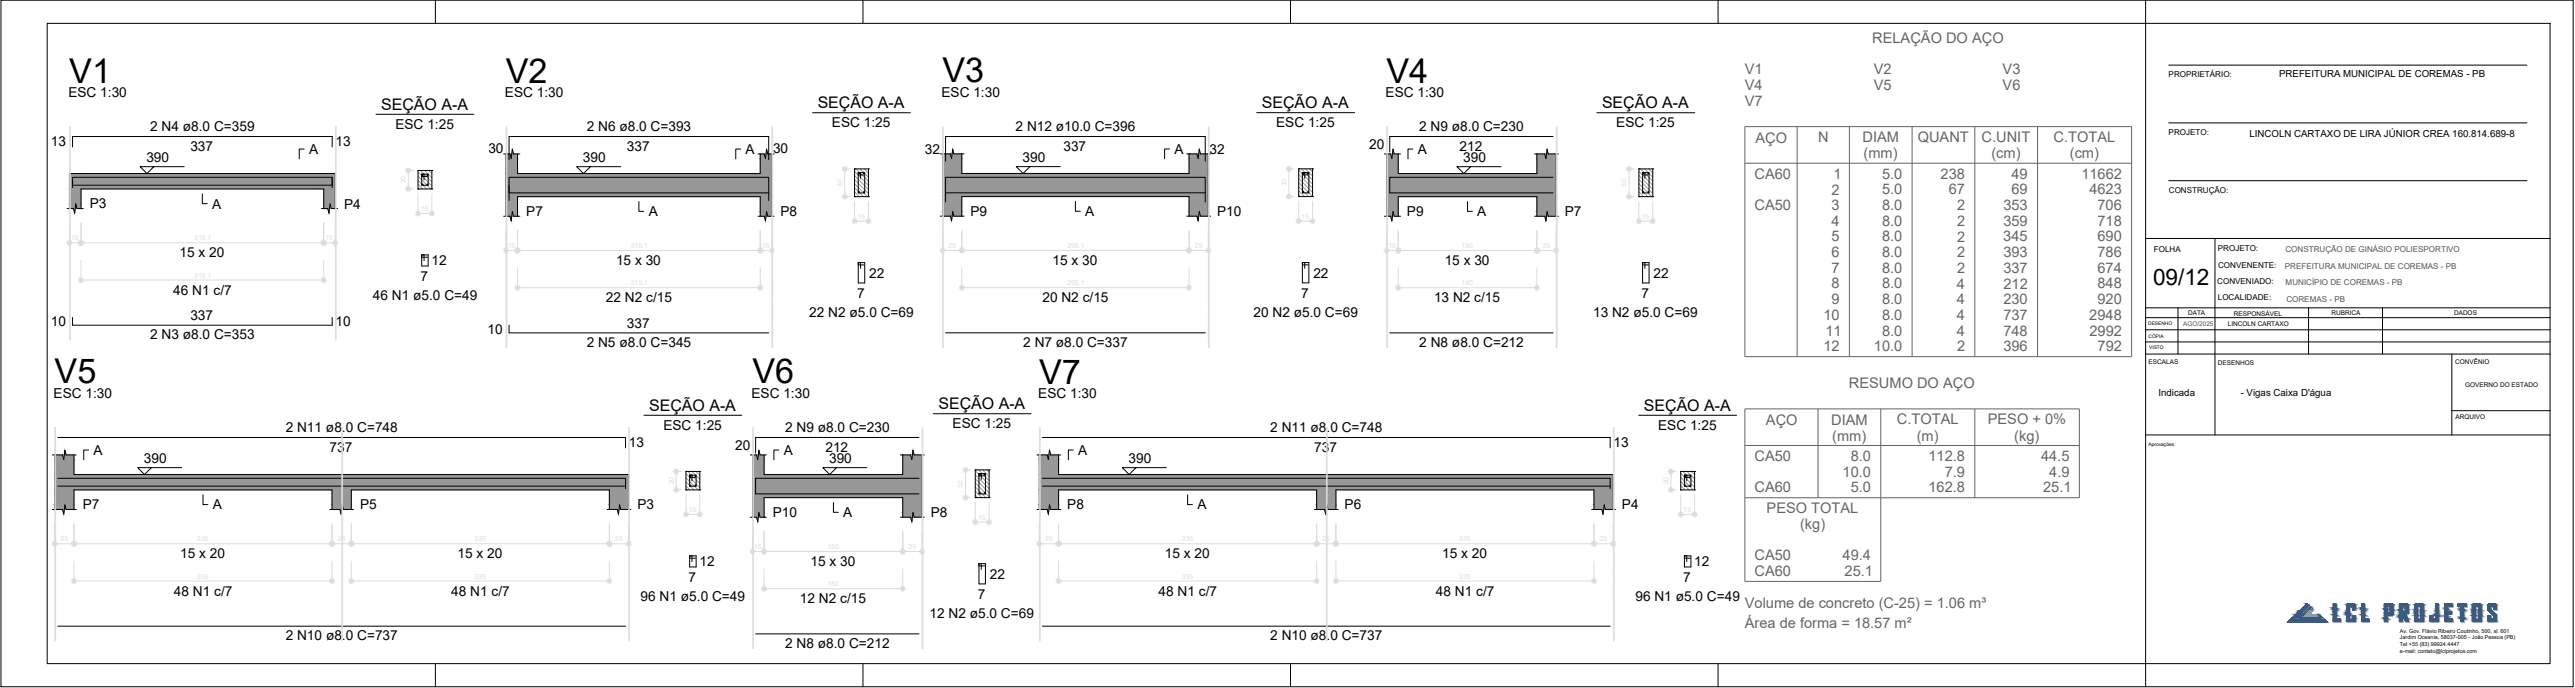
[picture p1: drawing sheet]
<svg xmlns="http://www.w3.org/2000/svg" width="1112mm" height="297mm" viewBox="0 0 1112 297" stroke-linecap="round" stroke-linejoin="round" font-family="sans-serif">
<defs><g id="words">
<g font-size="14.8">
<text x="29.9" y="35.7">V1</text>
<text x="218.4" y="35.7">V2</text>
<text x="406.9" y="35.5">V3</text>
<text x="598.7" y="35.7">V4</text>
<text x="23.6" y="165.4">V5</text>
<text x="324.9" y="165.4">V6</text>
<text x="448.7" y="165.6">V7</text>
</g>
<text font-size="9.8" x="929.7" y="123.1">09/12</text>
<g font-size="6.9">
<text x="164.6" y="47.5">SEÇÃO A-A</text>
<text x="353.1" y="46.8">SEÇÃO A-A</text>
<text x="544.9" y="46.8">SEÇÃO A-A</text>
<text x="691.8" y="46.8">SEÇÃO A-A</text>
<text x="280.3" y="177.4">SEÇÃO A-A</text>
<text x="405.2" y="176.7">SEÇÃO A-A</text>
<text x="709.9" y="177.4">SEÇÃO A-A</text>
</g>
<g font-size="6.3" fill="#636466">
<text x="808.5" y="18.8">RELAÇÃO DO AÇO</text>
<text x="753.4" y="32.1">V1</text>
<text x="809.1" y="32.1">V2</text>
<text x="864.8" y="32">V3</text>
<text x="753.4" y="38.9">V4</text>
<text x="809.1" y="38.8">V5</text>
<text x="864.8" y="38.8">V6</text>
<text x="753.4" y="45.6">V7</text>
<text x="758.1" y="61.6">AÇO</text>
<text x="785.1" y="61.4">N</text>
<text x="804.3" y="61.4">DIAM</text>
<text x="828.1" y="61.1">QUANT</text>
<text x="855.7" y="61.4">C.UNIT</text>
<text x="886.8" y="61.4">C.TOTAL</text>
<text x="804.7" y="68.4">(mm)</text>
<text x="859.9" y="68.4">(cm)</text>
<text x="893.8" y="68.4">(cm)</text>
<text x="757.7" y="77.2">CA60</text>
<text x="791.8" y="77.2">1</text>
<text x="812.7" y="77.2">5.0</text>
<text x="838" y="77.2">238</text>
<text x="868.6" y="77.2">49</text>
<text x="898.8" y="77.2">11662</text>
<text x="812.7" y="83.9">5.0</text>
<text x="841.5" y="83.9">67</text>
<text x="868.6" y="83.9">69</text>
<text x="902.2" y="83.9">4623</text>
<text x="790.9" y="84">2</text>
<text x="757.7" y="90.7">CA50</text>
<text x="790.9" y="90.7">3</text>
<text x="812.7" y="90.7">8.0</text>
<text x="845.1" y="90.8">2</text>
<text x="865.1" y="90.7">353</text>
<text x="905.8" y="90.7">706</text>
<text x="790.9" y="97.6">4</text>
<text x="812.7" y="97.5">8.0</text>
<text x="845.1" y="97.6">2</text>
<text x="865.1" y="97.5">359</text>
<text x="905.7" y="97.5">718</text>
<text x="790.9" y="104.2">5</text>
<text x="812.7" y="104.2">8.0</text>
<text x="845.1" y="104.3">2</text>
<text x="865.1" y="104.2">345</text>
<text x="905.8" y="104.2">690</text>
<text x="790.9" y="111">6</text>
<text x="812.7" y="111">8.0</text>
<text x="845.1" y="111.1">2</text>
<text x="865.1" y="111">393</text>
<text x="905.8" y="111">786</text>
<text x="790.9" y="117.9">7</text>
<text x="812.7" y="117.8">8.0</text>
<text x="845.1" y="117.9">2</text>
<text x="865.1" y="117.8">337</text>
<text x="905.8" y="117.8">674</text>
<text x="790.9" y="124.6">8</text>
<text x="812.7" y="124.6">8.0</text>
<text x="845.1" y="124.6">4</text>
<text x="865.2" y="124.6">212</text>
<text x="905.7" y="124.6">848</text>
<text x="790.9" y="131.3">9</text>
<text x="812.7" y="131.3">8.0</text>
<text x="845.1" y="131.4">4</text>
<text x="865.1" y="131.3">230</text>
<text x="905.8" y="131.3">920</text>
<text x="787.4" y="138.1">10</text>
<text x="812.7" y="138.1">8.0</text>
<text x="845.1" y="138.2">4</text>
<text x="865.1" y="138.1">737</text>
<text x="902.2" y="138.1">2948</text>
<text x="788.2" y="144.9">11</text>
<text x="812.7" y="144.9">8.0</text>
<text x="845.1" y="144.9">4</text>
<text x="865.1" y="144.9">748</text>
<text x="902.3" y="144.9">2992</text>
<text x="787.4" y="151.7">12</text>
<text x="809.2" y="151.6">10.0</text>
<text x="845.1" y="151.7">2</text>
<text x="865.1" y="151.6">396</text>
<text x="905.8" y="151.6">792</text>
<text x="798.4" y="167.7">RESUMO DO AÇO</text>
<text x="762.6" y="183.5">AÇO</text>
<text x="790.7" y="183.3">DIAM</text>
<text x="819.1" y="183.2">C.TOTAL</text>
<text x="858.4" y="183.1">PESO + 0%</text>
<text x="791.2" y="190.2">(mm)</text>
<text x="827.7" y="190.2">(m)</text>
<text x="869.8" y="190.2">(kg)</text>
<text x="757.7" y="199">CA50</text>
<text x="799.2" y="199">8.0</text>
<text x="832.8" y="199">112.8</text>
<text x="881.4" y="199">44.5</text>
<text x="795.7" y="205.8">10.0</text>
<text x="839.8" y="205.8">7.9</text>
<text x="884.9" y="205.8">4.9</text>
<text x="757.7" y="212.6">CA60</text>
<text x="799.2" y="212.6">5.0</text>
<text x="832.8" y="212.6">162.8</text>
<text x="882.3" y="212.6">25.1</text>
<text x="762.9" y="221.6">PESO TOTAL</text>
<text x="777.3" y="228.6">(kg)</text>
<text x="757.7" y="241.9">CA50</text>
<text x="795.7" y="241.9">49.4</text>
<text x="757.7" y="248.7">CA60</text>
<text x="796.5" y="248.7">25.1</text>
<text x="753.5" y="262.5">Volume de concreto (C-25) = 1.06 m³</text>
<text x="753.5" y="271.2">Área de forma = 18.57 m²</text>
</g>
<g font-size="5.9">
<text x="29.5" y="42">ESC 1:30</text>
<text x="218" y="42">ESC 1:30</text>
<text x="406.5" y="42">ESC 1:30</text>
<text x="598.3" y="42">ESC 1:30</text>
<text x="64.9" y="56.6">2 N4 ø8.0 C=359</text>
<text x="170.8" y="55.6">ESC 1:25</text>
<text x="253.4" y="56.6">2 N6 ø8.0 C=393</text>
<text x="359.3" y="54.9">ESC 1:25</text>
<text x="438.6" y="56.6">2 N12 ø10.0 C=396</text>
<text x="551.1" y="54.9">ESC 1:25</text>
<text x="612.9" y="56.6">2 N9 ø8.0 C=230</text>
<text x="698" y="54.9">ESC 1:25</text>
<text x="22" y="63.2">13</text>
<text x="82.2" y="65.2">337</text>
<text x="144.9" y="63.2">13</text>
<text x="210.9" y="66">30</text>
<text x="270.7" y="65.2">337</text>
<text x="333.8" y="66">30</text>
<text x="459.2" y="65.2">337</text>
<text x="591.3" y="64.4">20</text>
<text x="630.3" y="65.3">212</text>
<text x="63.2" y="70">390</text>
<text x="133.4" y="66.5">A</text>
<text x="251.7" y="70">390</text>
<text x="322" y="66.5">A</text>
<text x="399.4" y="66.3">32</text>
<text x="441.6" y="70">390</text>
<text x="507.1" y="66.4">A</text>
<text x="522.3" y="66.3">32</text>
<text x="612.2" y="66.5">A</text>
<text x="631.9" y="70">390</text>
<text x="38.8" y="90">P3</text>
<text x="91.6" y="90">A</text>
<text x="148.6" y="90">P4</text>
<text x="227.3" y="93.4">P7</text>
<text x="280.1" y="93.4">A</text>
<text x="337.1" y="93.3">P8</text>
<text x="419.1" y="93.3">P9</text>
<text x="468.6" y="93.3">A</text>
<text x="525.6" y="93.3">P10</text>
<text x="607.6" y="93.3">P9</text>
<text x="638" y="93.4">A</text>
<text x="675.8" y="93.4">P7</text>
<text x="77.5" y="111.1">15 x 20</text>
<text x="186.4" y="114.6">12</text>
<text x="266" y="114.4">15 x 30</text>
<text x="375.3" y="119.9">22</text>
<text x="454.5" y="114.4">15 x 30</text>
<text x="567.2" y="119.9">22</text>
<text x="623.9" y="114.4">15 x 30</text>
<text x="714" y="119.9">22</text>
<text x="181.6" y="121.2">7</text>
<text x="74.8" y="127.2">46 N1 c/7</text>
<text x="161" y="129.4">46 N1 ø5.0 C=49</text>
<text x="261.6" y="130.5">22 N2 c/15</text>
<text x="370.1" y="128.5">7</text>
<text x="450.1" y="130.5">20 N2 c/15</text>
<text x="561.9" y="128.5">7</text>
<text x="619.2" y="130.5">13 N2 c/15</text>
<text x="708.8" y="128.5">7</text>
<text x="349.5" y="136.7">22 N2 ø5.0 C=69</text>
<text x="541.3" y="136.7">20 N2 ø5.0 C=69</text>
<text x="687.9" y="136.7">13 N2 ø5.0 C=69</text>
<text x="22" y="140.8">10</text>
<text x="82.2" y="138.2">337</text>
<text x="144.9" y="140.8">10</text>
<text x="270.7" y="141.5">337</text>
<text x="64.9" y="146.5">2 N3 ø8.0 C=353</text>
<text x="210.5" y="144.1">10</text>
<text x="253.4" y="149.8">2 N5 ø8.0 C=345</text>
<text x="441.9" y="149.8">2 N7 ø8.0 C=337</text>
<text x="612.9" y="149.8">2 N8 ø8.0 C=212</text>
<text x="23.2" y="171.9">ESC 1:30</text>
<text x="324.5" y="171.9">ESC 1:30</text>
<text x="448.3" y="171.9">ESC 1:30</text>
<text x="286.4" y="185.6">ESC 1:25</text>
<text x="411.4" y="184.9">ESC 1:25</text>
<text x="716" y="185.6">ESC 1:25</text>
<text x="123.4" y="186.5">2 N11 ø8.0 C=748</text>
<text x="339" y="186.5">2 N9 ø8.0 C=230</text>
<text x="548.6" y="186.5">2 N11 ø8.0 C=748</text>
<text x="40.4" y="196.4">A</text>
<text x="142.3" y="195.2">737</text>
<text x="271.6" y="193.2">13</text>
<text x="317.4" y="194.3">20</text>
<text x="338.4" y="196.4">A</text>
<text x="356.4" y="195.2">212</text>
<text x="465.6" y="196.4">A</text>
<text x="567.5" y="195.2">737</text>
<text x="696.8" y="193.2">13</text>
<text x="62.2" y="199.9">390</text>
<text x="358" y="199.9">390</text>
<text x="487.4" y="199.9">390</text>
<text x="35.7" y="220">P7</text>
<text x="91.9" y="220">A</text>
<text x="155.5" y="219.9">P5</text>
<text x="275.2" y="219.9">P3</text>
<text x="460.9" y="219.9">P8</text>
<text x="517.1" y="220">A</text>
<text x="580.7" y="219.9">P6</text>
<text x="700.4" y="220">P4</text>
<text x="333.7" y="223.2">P10</text>
<text x="364.1" y="223.3">A</text>
<text x="401.9" y="223.2">P8</text>
<text x="77.8" y="241">15 x 20</text>
<text x="197.6" y="241">15 x 20</text>
<text x="302.1" y="244.5">12</text>
<text x="350" y="244.4">15 x 30</text>
<text x="503" y="241">15 x 20</text>
<text x="622.7" y="241">15 x 20</text>
<text x="731.6" y="244.5">12</text>
<text x="297.3" y="251.1">7</text>
<text x="427.5" y="249.8">22</text>
<text x="726.9" y="251.1">7</text>
<text x="75.1" y="257.1">48 N1 c/7</text>
<text x="194.9" y="257.1">48 N1 c/7</text>
<text x="500.3" y="257.1">48 N1 c/7</text>
<text x="620.1" y="257.1">48 N1 c/7</text>
<text x="276.6" y="259.4">96 N1 ø5.0 C=49</text>
<text x="345.4" y="260.4">12 N2 c/15</text>
<text x="422.2" y="258.5">7</text>
<text x="706.2" y="259.4">96 N1 ø5.0 C=49</text>
<text x="401.4" y="266.7">12 N2 ø5.0 C=69</text>
<text x="123.4" y="276.5">2 N10 ø8.0 C=737</text>
<text x="339.1" y="279.8">2 N8 ø8.0 C=212</text>
<text x="548.6" y="276.5">2 N10 ø8.0 C=737</text>
</g>
<g font-size="4.2">
<text x="984.2" y="33.3">PREFEITURA MUNICIPAL DE COREMAS - PB</text>
<text x="971.4" y="59.3">LINCOLN CARTAXO DE LIRA JÚNIOR CREA 160.814.689-8</text>
<text x="932.1" y="170.8">Indicada</text>
<text x="967.6" y="170.8">- Vigas Caixa D'água</text>
</g>
<g font-size="3.5">
<text x="936.5" y="33.2">PROPRIETÁRIO:</text>
<text x="936.5" y="58.1">PROJETO:</text>
<text x="936.6" y="83.5">CONSTRUÇÃO:</text>
<text x="930.1" y="108.9">FOLHA</text>
<text x="957.7" y="108.5">PROJETO:</text>
<text x="957.8" y="115.5">CONVENENTE:</text>
<text x="957.5" y="122.6">CONVENIADO:</text>
<text x="957.7" y="129.6">LOCALIDADE:</text>
</g>
<g font-size="3.5" fill="#545454">
<text x="986.9" y="108.7">CONSTRUÇÃO DE GINÁSIO POLIESPORTIVO</text>
<text x="986.7" y="116.3">PREFEITURA MUNICIPAL DE COREMAS - PB</text>
<text x="987" y="123.1">MUNICÍPIO DE COREMAS - PB</text>
<text x="987.3" y="130.4">COREMAS - PB</text>
</g>
<g font-size="2.8">
<text x="944.9" y="136">DATA</text>
<text x="964.7" y="136.5">RESPONSÁVEL</text>
<text x="1006.8" y="136.1">RUBRICA</text>
<text x="1059.7" y="136.1">DADOS</text>
<text x="962.1" y="140.9">LINCOLN CARTAXO</text>
<text x="927.8" y="157.4">ESCALAS</text>
<text x="957.8" y="157.4">DESENHOS</text>
<text x="1060.2" y="156.9">CONVÊNIO</text>
<text x="1064.6" y="167.2">GOVERNO DO ESTADO</text>
<text x="1060.3" y="180.9">ARQUIVO</text>
</g>
<text font-size="2.8" fill="#545454" x="942.7" y="140.9">AGO/2025</text>
<g font-size="2.3">
<text x="1036.4" y="273.1">Av. Gov. Flávio Ribeiro Coutinho, 500, sl. 601</text>
<text x="1036.4" y="276">Jardim Oceania, 58037-005 - João Pessoa (PB)</text>
<text x="1036.4" y="279.1">Tel +55 (83) 99924.4447</text>
<text x="1036.4" y="281.9">e-mail: contato@lclprojetos.com</text>
</g>
<g font-size="2.1">
<text x="927.7" y="140.4">DESENHO</text>
<text x="927.8" y="146">CÓPIA</text>
<text x="928.1" y="150.7">VISTO</text>
<text x="927.8" y="192.4">Aprovações:</text>
</g>
</g></defs>
<path d="M753.5 54.7h167v99.3h-167zM776.1 54.7v99.3M798.6 54.7v99.3M825.7 54.7v99.3M852.8 54.7v99.3M879.9 54.7v99.3M753.5 70.5h167M785.1 176.5v38.4M812.2 176.5v74.5h-58.7v-74.5h144.4v38.4h-144.4M852.8 176.5v38.4M753.5 192.3h144.4" fill="none" stroke="#636466" stroke-width=".43"/>
<g fill="none" stroke="#989898" stroke-width=".43">
<path d="M180.5 79.6l2 2M180.5 77.8l3.8 3.8M180.5 76.1l5.5 5.5M180.5 74.3l6 6M181.6 73.6l4.9 4.9M183.3 73.6l3.2 3.2M185.1 73.6l1.4 1.4M369 79.3l5.6 5.6M369 77.6l6 5.9M369 75.8l6 6M369 74l6 6M369.7 72.9l5.3 5.3"/>
<path d="M371.5 72.9l3.5 3.6M373.2 72.9l1.8 1.8M375 72.9v.1M560.8 78.8l6 6M560.8 77l6 6M560.8 75.3l6 6M560.8 73.5l6 6M562 72.9l4.8 4.8M563.7 72.9l3.1 3.1M565.5 72.9l1.3 1.3M707.7 79.3l5.6 5.6M707.7 77.5l6 6"/>
<path d="M707.7 75.8l6 5.9M707.7 74l6 6M708.4 72.9l5.3 5.3M710.2 72.9l3.5 3.6M712 72.9l1.7 1.8M180.5 81.4l.2 .2M369 84.6l.3 .3M369 82.8l2.1 2.1M369 81.1l3.8 3.8M560.8 84.1l.8 .8M560.8 82.3l2.6 2.6M560.8 80.6l4.3 4.3"/>
<path d="M707.7 84.6l.4 .3M707.7 82.8l2.1 2.1M707.7 81l3.9 3.9M296.2 209.8l1.7 1.7M296.2 208l3.5 3.5M296.2 206.3l5.3 5.2M296.2 204.5l6 6M297 203.5l5.2 5.2M298.8 203.5l3.4 3.5M300.5 203.5l1.7 1.7M421.1 213.8l1.1 1M421.1 212l2.9 2.8"/>
<path d="M421.1 210.3l4.6 4.5M421.1 208.5l6 6M421.1 206.7l6 6M421.1 205l6 6M421.1 203.2l6 6M422.6 202.9l4.5 4.5M424.3 202.9l2.8 2.8M426.1 202.9l1 1M725.8 211.4l.1 .1M725.8 209.7l1.9 1.8M725.8 207.9l3.6 3.6M725.8 206.1l5.4 5.4"/>
<path d="M725.8 204.4l6 5.9M726.7 203.5l5.1 5.1M728.5 203.5l3.3 3.3M730.3 203.5l1.5 1.5"/>
</g>
<!-- layer: DT-Hachura forma vigas -->
<g fill="#989898" stroke="#989898" stroke-width=".43">
<path d="M31.7 90h.8l-.3 2z"/>
<path d="M141.5 90h.8l-.3 2z"/>
<path d="M221.2 64.5l.5 2h-.7z"/>
<path d="M331 64.5l.5 2h-.7z"/>
<path d="M220.2 93.4h.8l-.3 2z"/>
<path d="M330 93.4h.8l-.3 2z"/>
<path d="M411.4 64.4l.5 2h-.7z"/>
<path d="M517.9 64.4l.5 2h-.8z"/>
<path d="M410.4 93.3h.8l-.3 2z"/>
<path d="M516.9 93.3h.7l-.2 2z"/>
<path d="M601.5 64.5l.5 2h-.7z"/>
<path d="M668.1 64.5l.5 2h-.8z"/>
<path d="M600.5 93.4h.8l-.3 2z"/>
<path d="M667.1 93.4h.7l-.2 2z"/>
<path d="M28 194.4l.5 2h-.7z"/>
<path d="M27 220h.8l-.3 2z"/>
<path d="M146.8 220h.7l-.2 2z"/>
<path d="M266.6 220h.7l-.2 2z"/>
<path d="M327.7 194.4l.5 2h-.7z"/>
<path d="M394.3 194.4l.4 2h-.7z"/>
<path d="M326.7 223.3h.8l-.3 2z"/>
<path d="M393.2 223.3h.8l-.2 2z"/>
<path d="M453.2 194.4l.5 2h-.7z"/>
<path d="M452.2 220h.8l-.3 2z"/>
<path d="M572 220h.7l-.2 2z"/>
<path d="M691.7 220h.8l-.3 2z"/>
<path d="M30 74.9l114.8 6.7v-6.7zM30 74.9l114.8 6.7h-114.8z"/>
<path d="M139.8 81.6l5 6.4v-6.4zM139.8 81.6l5 6.4h-5z"/>
<path d="M30 81.6l5 6.4v-6.4zM30 81.6l5 6.4h-5z"/>
<path d="M142.5 88l2.3 2v-2zM142.5 88l2.3 2h-1.8z"/>
<path d="M139.8 88l2.5 2 .2-2zM139.8 88l2.5 2h-2.5z"/>
<path d="M32.7 88l2.3 2v-2zM32.7 88l2.3 2h-1.8z"/>
<path d="M30 88l2.5 2 .2-2zM30 88l2.5 2h-2.5z"/>
<path d="M330.8 66.5l2.5 2v-2zM330.8 66.5l2.5 2h-2.8z"/>
<path d="M328.3 66.5l2.2 2-.5-2zM328.3 66.5l2.2 2h-2.2z"/>
<path d="M221 66.5l2.5 2v-2zM221 66.5l2.5 2h-2.8z"/>
<path d="M218.5 66.5l2.2 2-.5-2zM218.5 66.5l2.2 2h-2.2z"/>
<path d="M328.3 68.5l5 6.4v-6.4zM328.3 68.5l5 6.4h-5z"/>
<path d="M218.5 68.5l5 6.4v-6.4zM218.5 68.5l5 6.4h-5z"/>
<path d="M218.5 74.9l114.8 10v-10zM218.5 74.9l114.8 10h-114.8z"/>
<path d="M328.3 84.9l5 6.5v-6.5zM328.3 84.9l5 6.5h-5z"/>
<path d="M218.5 84.9l5 6.5v-6.5zM218.5 84.9l5 6.5h-5z"/>
<path d="M331 91.4l2.3 2v-2zM331 91.4l2.3 2h-1.8z"/>
<path d="M328.3 91.4l2.5 2 .2-2zM328.3 91.4l2.5 2h-2.5z"/>
<path d="M221.2 91.4l2.3 2v-2zM221.2 91.4l2.3 2h-1.8z"/>
<path d="M218.5 91.4l2.5 2 .2-2zM218.5 91.4l2.5 2h-2.5z"/>
<path d="M517.6 66.4l4.2 2v-2zM517.6 66.4l4.2 2h-4.4z"/>
<path d="M513.5 66.4l3.9 2-.5-2zM513.5 66.4l3.9 2h-3.9z"/>
<path d="M411.2 66.4l4.1 2v-2zM411.2 66.4l4.1 2h-4.4z"/>
<path d="M407 66.4l3.9 2-.5-2zM407 66.4l3.9 2h-3.9z"/>
<path d="M513.5 68.4l8.3 6.5v-6.5zM513.5 68.4l8.3 6.5h-8.3z"/>
<path d="M407 68.4l8.3 6.5v-6.5zM407 68.4l8.3 6.5h-8.3z"/>
<path d="M407 74.9l114.8 10v-10zM407 74.9l114.8 10h-114.8z"/>
<path d="M513.5 84.9l8.3 6.4v-6.4zM513.5 84.9l8.3 6.4h-8.3z"/>
<path d="M407 84.9l8.3 6.4v-6.4zM407 84.9l8.3 6.4h-8.3z"/>
<path d="M517.9 91.3l3.9 2v-2zM517.9 91.3l3.9 2h-3.4z"/>
<path d="M513.5 91.3l4.1 2 .3-2zM513.5 91.3l4.1 2h-4.1z"/>
<path d="M411.4 91.3l3.9 2v-2zM411.4 91.3l3.9 2h-3.4z"/>
<path d="M407 91.3l4.2 2 .2-2zM407 91.3l4.2 2h-4.2z"/>
<path d="M667.8 66.5l4.2 2v-2zM667.8 66.5l4.2 2h-4.4z"/>
<path d="M663.7 66.5l3.9 2-.5-2zM663.7 66.5l3.9 2h-3.9z"/>
<path d="M601.3 66.5l2.5 2v-2zM601.3 66.5l2.5 2h-2.8z"/>
<path d="M598.8 66.5l2.2 2-.5-2zM598.8 66.5l2.2 2h-2.2z"/>
<path d="M663.7 68.5l8.3 6.4v-6.4zM663.7 68.5l8.3 6.4h-8.3z"/>
<path d="M598.8 68.5l5 6.4v-6.4zM598.8 68.5l5 6.4h-5z"/>
<path d="M598.8 74.9l73.2 10v-10zM598.8 74.9l73.2 10h-73.2z"/>
<path d="M663.7 84.9l8.3 6.5v-6.5zM663.7 84.9l8.3 6.5h-8.3z"/>
<path d="M598.8 84.9l5 6.5v-6.5zM598.8 84.9l5 6.5h-5z"/>
<path d="M668.1 91.4l3.9 2v-2zM668.1 91.4l3.9 2h-3.4z"/>
<path d="M663.7 91.4l4.1 2 .3-2zM663.7 91.4l4.1 2h-4.1z"/>
<path d="M601.5 91.4l2.3 2v-2zM601.5 91.4l2.3 2h-1.8z"/>
<path d="M598.8 91.4l2.5 2 .2-2zM598.8 91.4l2.5 2h-2.5z"/>
<path d="M27.8 196.4l4.1 2v-2zM27.8 196.4l4.1 2h-4.4z"/>
<path d="M23.6 196.4l3.9 2-.5-2zM23.6 196.4l3.9 2h-3.9z"/>
<path d="M23.6 198.4l8.3 6.5v-6.5zM23.6 198.4l8.3 6.5h-8.3z"/>
<path d="M23.6 204.9l247.9 6.6v-6.6zM23.6 204.9l247.9 6.6h-247.9z"/>
<path d="M263.1 211.5l8.4 6.5v-6.5zM263.1 211.5l8.4 6.5h-8.4z"/>
<path d="M143.4 211.5l8.3 6.5v-6.5zM143.4 211.5l8.3 6.5h-8.3z"/>
<path d="M23.6 211.5l8.3 6.5v-6.5zM23.6 211.5l8.3 6.5h-8.3z"/>
<path d="M267.6 218l3.9 2v-2zM267.6 218l3.9 2h-3.4z"/>
<path d="M263.1 218l4.2 2 .3-2zM263.1 218l4.2 2h-4.2z"/>
<path d="M147.8 218l3.9 2v-2zM147.8 218l3.9 2h-3.4z"/>
<path d="M143.4 218l4.1 2 .3-2zM143.4 218l4.1 2h-4.1z"/>
<path d="M28 218l3.9 2v-2zM28 218l3.9 2h-3.4z"/>
<path d="M23.6 218l4.2 2 .2-2zM23.6 218l4.2 2h-4.2z"/>
<path d="M394 196.4l4.2 2v-2zM394 196.4l4.2 2h-4.4z"/>
<path d="M389.8 196.4l4 2-.6-2zM389.8 196.4l4 2h-4z"/>
<path d="M327.5 196.4l2.5 2v-2zM327.5 196.4l2.5 2h-2.8z"/>
<path d="M325 196.4l2.2 2-.5-2zM325 196.4l2.2 2h-2.2z"/>
<path d="M389.8 198.4l8.4 6.5v-6.5zM389.8 198.4l8.4 6.5h-8.4z"/>
<path d="M325 198.4l5 6.5v-6.5zM325 198.4l5 6.5h-5z"/>
<path d="M325 204.9l73.2 9.9v-9.9zM325 204.9l73.2 9.9h-73.2z"/>
<path d="M389.8 214.8l8.4 6.5v-6.5zM389.8 214.8l8.4 6.5h-8.4z"/>
<path d="M325 214.8l5 6.5v-6.5zM325 214.8l5 6.5h-5z"/>
<path d="M394.3 221.3l3.9 2v-2zM394.3 221.3l3.9 2h-3.5z"/>
<path d="M389.8 221.3l4.2 2 .3-2zM389.8 221.3l4.2 2h-4.2z"/>
<path d="M327.7 221.3l2.3 2v-2zM327.7 221.3l2.3 2h-1.8z"/>
<path d="M325 221.3l2.5 2 .2-2zM325 221.3l2.5 2h-2.5z"/>
<path d="M453 196.4l4.1 2v-2zM453 196.4l4.1 2h-4.4z"/>
<path d="M448.8 196.4l3.9 2-.5-2zM448.8 196.4l3.9 2h-3.9z"/>
<path d="M448.8 198.4l8.3 6.5v-6.5zM448.8 198.4l8.3 6.5h-8.3z"/>
<path d="M448.8 204.9l247.8 6.6v-6.6zM448.8 204.9l247.8 6.6h-247.8z"/>
<path d="M688.3 211.5l8.3 6.5v-6.5zM688.3 211.5l8.3 6.5h-8.3z"/>
<path d="M568.6 211.5l8.3 6.5v-6.5zM568.6 211.5l8.3 6.5h-8.3z"/>
<path d="M448.8 211.5l8.3 6.5v-6.5zM448.8 211.5l8.3 6.5h-8.3z"/>
<path d="M692.7 218l3.9 2v-2zM692.7 218l3.9 2h-3.4z"/>
<path d="M688.3 218l4.2 2 .2-2zM688.3 218l4.2 2h-4.2z"/>
<path d="M573 218l3.9 2v-2zM573 218l3.9 2h-3.4z"/>
<path d="M568.6 218l4.1 2 .3-2zM568.6 218l4.1 2h-4.1z"/>
<path d="M453.2 218l3.9 2v-2zM453.2 218l3.9 2h-3.4z"/>
<path d="M448.8 218l4.2 2 .2-2zM448.8 218l4.2 2h-4.2z"/>
</g>
<!-- layer: DT-Forma -->
<g fill="none" stroke="#000" stroke-width=".43">
<path d="M180.5 73.6h.1M180.5 73.6h6M180.5 73.6v8M186.5 73.6h.1M186.5 73.6v8M217.5 66.5h2.7l.5 2 .5-4 .5 2h2.8M218.5 66.5v26.9M223.5 66.5v8.4h104.8v-8.4M327.3 66.5h2.7l.5 2 .5-4 .5 2h2.8M333.3 66.5v26.9M369 72.9h.1M369 72.9h6"/>
<path d="M369 72.9v12M375 72.9h.1M375 72.9v12M406 66.4h4.4l.5 2 .5-4 .5 2h4.4M407 66.4v26.9M415.3 66.4v8.5h98.2v-8.5M512.5 66.4h4.4l.5 2 .5-4 .5 2h4.4M521.8 66.4v26.9M560.8 72.9h.1M560.8 72.9h6M560.8 72.9v12M566.8 72.9h.1"/>
<path d="M566.8 72.9v12M597.8 66.5h2.7l.5 2 .5-4 .5 2h2.8M598.8 66.5v26.9M603.8 66.5v8.4h59.9v-8.4M662.7 66.5h4.4l.5 2 .5-4 .5 2h4.4M672 66.5v26.9M707.7 72.9h.1M707.7 72.9h6M707.7 72.9v12M713.7 72.9h.1M713.7 72.9v12M29 90h2.7l.5 2 .5-4 .5 2h2.8"/>
<path d="M30 90v-15.1h114.8v15.1M35 90v-8.4h104.8v8.4M138.8 90h2.7l.5 2 .5-4 .5 2h2.8M180.5 81.6h.1M180.5 81.6h6M186.5 81.6h.1M217.5 93.4h2.7l.5 2 .5-4 .5 2h2.8M223.5 93.4v-8.5h104.8v8.5M327.3 93.4h2.7l.5 2 .5-4 .5 2h2.8M369 84.9h.1M369 84.9h6M375 84.9h.1"/>
<path d="M406 93.3h4.4l.5 2 .5-4 .5 2h4.4M415.3 93.3v-8.4h98.2v8.4M512.5 93.3h4.4l.5 2 .5-4 .5 2h4.4M560.8 84.9h.1M560.8 84.9h6M566.8 84.9h.1M597.8 93.4h2.7l.5 2 .5-4 .5 2h2.8M603.8 93.4v-8.5h59.9v8.5M662.7 93.4h4.4l.5 2 .5-4 .5 2h4.4M707.7 84.9h.1M707.7 84.9h6M713.7 84.9h.1"/>
<path d="M22.6 196.4h4.4l.5 2 .5-4 .5 2h4.4M23.6 196.4v23.6M31.9 196.4v8.5h239.6v15.1M324 196.4h2.7l.5 2 .5-4 .5 2h2.8M325 196.4v26.9M330 196.4v8.5h59.8v-8.5M388.8 196.4h4.4l.6 2 .5-4 .4 2h4.5M398.2 196.4v26.9M447.8 196.4h4.4l.5 2 .5-4 .5 2h4.4M448.8 196.4v23.6M457.1 196.4v8.5h239.5v15.1M22.6 220h4.4l.5 2 .5-4 .5 2h4.4"/>
<path d="M31.9 220v-8.5h111.5v8.5M142.4 220h4.4l.5 2 .5-4 .5 2h4.4M151.7 220v-8.5h111.4v8.5M262.1 220h4.5l.5 2 .5-4 .5 2h4.4M296.2 203.5h.1M296.2 211.5h.1M296.2 211.5h6M296.2 203.5h6M296.2 203.5v8M302.2 211.5h.1M302.2 203.5h.1M302.2 203.5v8"/>
<path d="M421.1 202.9h.1M421.1 214.8h.1M421.1 214.8h6M421.1 202.9h6M421.1 202.9v11.9M427.1 214.8h.1M427.1 202.9h.1M427.1 202.9v11.9M447.8 220h4.4l.5 2 .5-4 .5 2h4.4M457.1 220v-8.5h111.5v8.5M567.6 220h4.4l.5 2 .5-4 .5 2h4.4M576.9 220v-8.5h111.4v8.5"/>
<path d="M687.3 220h4.4l.5 2 .5-4 .5 2h4.4M725.8 203.5h.1M725.8 211.5h.1M725.8 211.5h6M725.8 203.5h6M725.8 203.5v8M731.8 211.5h.1M731.8 203.5h.1M731.8 203.5v8M324 223.3h2.7l.5 2 .5-4 .5 2h2.8M330 223.3v-8.5h59.8v8.5M388.8 223.3h4.4l.6 2 .5-4 .4 2h4.5"/>
</g>
<!-- layer: DT-Cotas -->
<g fill="none" stroke="#dcdcdc" stroke-width=".43">
<path d="M175.3 73.6h3.2M176.3 74.6v6M363.8 72.9h3.2M364.8 73.9v10M555.6 72.9h3.2M556.6 73.9v10M702.5 72.9h3.2M703.5 73.9v10M30 96.3v9.5M35 96.3v9.5M139.8 96.3v9.5M144.8 96.3v9.5"/>
<path d="M175.3 81.6h3.2M180.5 83.6v9.6M181.5 92.1h4M186.5 83.6v9.6M218.5 99.6v9.6M223.5 99.6v9.6M328.3 99.6v9.6M333.3 99.6v9.6M363.8 84.9h3.2M369 86.9v9.6M370 95.5h4M375 86.9v9.6"/>
<path d="M407 99.6v9.5M415.3 99.6v9.5M513.5 99.6v9.5M521.8 99.6v9.5M555.6 84.9h3.2M560.8 86.9v9.5M561.8 95.4h4M566.8 86.9v9.5M598.8 99.6v9.6M603.8 99.6v9.6M663.7 99.6v9.6M672 99.6v9.6"/>
<path d="M702.5 84.9h3.2M707.7 86.9v9.6M708.7 95.5h4M713.7 86.9v9.6M31 104.8h3M35 112.3v9.6M36 104.8h102.8M139.8 112.3v9.6M140.8 104.8h3M219.5 108.2h3M223.5 115.7v9.5M224.5 108.2h102.8"/>
<path d="M328.3 115.7v9.5M329.3 108.2h3M408 108.1h6.3M415.3 115.6v9.6M416.3 108.1h96.2M513.5 115.6v9.6M514.5 108.1h6.3M599.8 108.2h3M603.8 115.7v9.5M604.8 108.2h57.9M663.7 115.7v9.5M664.7 108.2h6.3"/>
<path d="M36 120.9h102.8M224.5 124.2h102.8M416.3 124.2h96.2M604.8 124.2h57.9M291 211.5h3.2M291 203.5h3.2M292 204.5v6M296.2 213.5v9.6M302.2 213.5v9.6M415.9 214.8h3.3M415.9 202.9h3.3M416.9 203.9v10"/>
<path d="M421.1 216.8v9.6M427.1 216.8v9.6M720.6 211.5h3.2M720.6 203.5h3.2M721.6 204.5v6M725.8 213.5v9.6M731.8 213.5v9.6M23.6 226.2v9.6M24.6 234.8h6.3M31.9 226.2v9.6M32.9 234.8h109.5M143.4 226.2v9.6"/>
<path d="M144.4 234.8h6.3M151.7 226.2v9.6M152.7 234.8h109.4M263.1 226.2v9.6M264.1 234.8h6.4M271.5 226.2v9.6M297.2 222.1h4M325 229.5v9.6M326 238.1h3M330 229.5v9.6M331 238.1h57.8M389.8 229.5v9.6"/>
<path d="M390.8 238.1h6.4M398.2 229.5v9.6M422.1 225.4h4M448.8 226.2v9.6M449.8 234.8h6.3M457.1 226.2v9.6M458.1 234.8h109.5M568.6 226.2v9.6M569.6 234.8h6.3M576.9 226.2v9.6M577.9 234.8h109.4M688.3 226.2v9.6"/>
<path d="M689.3 234.8h6.4M696.6 226.2v9.6M726.8 222.1h4M31.9 242.3v9.5M32.9 250.8h109.5M143.4 242.3v9.5M151.7 242.3v9.5M152.7 250.8h109.4M263.1 242.3v9.5M330 245.6v9.6M331 254.2h57.8M389.8 245.6v9.6"/>
<path d="M457.1 242.3v9.5M458.1 250.8h109.5M568.6 242.3v9.5M576.9 242.3v9.5M577.9 250.8h109.4M688.3 242.3v9.5"/>
</g>
<!-- layer: 0 -->
<g fill="#dcdcdc" stroke="#dcdcdc" stroke-width=".43">
<path d="M29.5 104.8h.5zM29.5 105l.5-.2zM29.6 105.1l.4-.3z"/>
<path d="M29.6 105.2l.4-.4zM30 104.8l-.3 .5zM30 104.8v.5z"/>
<path d="M30 104.8v.5zM30 104.8l.2 .5zM30 104.8l.3 .4z"/>
<path d="M30 104.8l.4 .3zM30 104.8l.5 .2zM30 104.8l.5 .2z"/>
<path d="M30 104.8l.5-.1zM30 104.8l.5-.1zM30.3 104.5l-.3 .3z"/>
<path d="M30.2 104.4l-.2 .4zM30.1 104.3l-.1 .5zM30 104.3v.5z"/>
<path d="M29.9 104.3l.1 .5zM29.7 104.4l.3 .4zM29.6 104.5l.4 .3z"/>
<path d="M29.6 104.5l.4 .3zM29.6 104.6l.4 .2zM29.5 104.7l.5 .1z"/>
<path d="M35 104.8h.5zM35 104.8l.5-.1zM35 104.8l.3-.3z"/>
<path d="M35.2 104.4l-.2 .4zM35.1 104.3l-.1 .5zM35 104.3v.5z"/>
<path d="M34.9 104.3l.1 .5zM34.7 104.4l.3 .4zM34.6 104.5l.4 .3z"/>
<path d="M34.6 104.5l.4 .3zM34.6 104.6l.4 .2zM34.5 104.7l.5 .1z"/>
<path d="M34.5 104.8h.5zM34.5 105l.5-.2zM34.6 105.1l.4-.3z"/>
<path d="M34.6 105.2l.4-.4zM35 104.8l-.1 .5zM35 104.8v.5z"/>
<path d="M35 104.8v.5zM35 104.8l.1 .5zM35 104.8l.3 .4z"/>
<path d="M35 104.8l.3 .4zM35 104.8l.5 .2zM35 104.8h.5z"/>
<path d="M34.5 104.8h.5zM34.5 105l.5-.2zM34.6 105.1l.4-.3z"/>
<path d="M34.6 105.2l.4-.4zM35 104.8l-.1 .5zM35 104.8v.5z"/>
<path d="M35 104.8v.5zM35 104.8l.1 .5zM35 104.8l.3 .4z"/>
<path d="M35 104.8l.3 .4zM35 104.8l.5 .2zM35 104.8h.5z"/>
<path d="M35 104.8h.5zM35 104.8l.5-.1zM35 104.8l.3-.3z"/>
<path d="M35.2 104.4l-.2 .4zM35.1 104.3l-.1 .5zM35 104.3v.5z"/>
<path d="M34.9 104.3l.1 .5zM34.7 104.4l.3 .4zM34.6 104.5l.4 .3z"/>
<path d="M34.6 104.5l.4 .3zM34.6 104.6l.4 .2zM34.5 104.7l.5 .1z"/>
<path d="M139.8 104.8h.5zM139.8 104.8l.4-.2zM140.1 104.5l-.3 .3z"/>
<path d="M140 104.4l-.2 .4zM139.9 104.3l-.1 .5zM139.8 104.3v.5z"/>
<path d="M139.7 104.3l.1 .5zM139.5 104.4l.3 .4zM139.4 104.5l.4 .3z"/>
<path d="M139.4 104.5l.4 .3zM139.4 104.6l.4 .2zM139.3 104.7l.5 .1z"/>
<path d="M139.3 104.8h.5zM139.3 105l.5-.2zM139.4 105.1l.4-.3z"/>
<path d="M139.4 105.2l.4-.4zM139.8 104.8l-.1 .5zM139.8 104.8v.5z"/>
<path d="M139.8 104.8v.5zM139.8 104.8l.1 .5zM139.8 104.8l.3 .4z"/>
<path d="M139.8 104.8l.4 .3zM139.8 104.8l.4 .3zM139.8 104.8h.5z"/>
<path d="M139.3 104.8h.5zM139.3 105l.5-.2zM139.4 105.1l.4-.3z"/>
<path d="M139.4 105.2l.4-.4zM139.8 104.8l-.1 .5zM139.8 104.8v.5z"/>
<path d="M139.8 104.8v.5zM139.8 104.8l.1 .5zM139.8 104.8l.3 .4z"/>
<path d="M139.8 104.8l.4 .3zM139.8 104.8l.4 .3zM139.8 104.8h.5z"/>
<path d="M139.8 104.8h.5zM139.8 104.8l.4-.2zM140.1 104.5l-.3 .3z"/>
<path d="M140 104.4l-.2 .4zM139.9 104.3l-.1 .5zM139.8 104.3v.5z"/>
<path d="M139.7 104.3l.1 .5zM139.5 104.4l.3 .4zM139.4 104.5l.4 .3z"/>
<path d="M139.4 104.5l.4 .3zM139.4 104.6l.4 .2zM139.3 104.7l.5 .1z"/>
<path d="M144.8 104.8l.5-.1zM144.8 104.8l.5-.1zM145.1 104.5l-.3 .3z"/>
<path d="M145 104.4l-.2 .4zM144.9 104.3l-.1 .5zM144.8 104.3v.5z"/>
<path d="M144.7 104.3l.1 .5zM144.5 104.4l.3 .4zM144.4 104.5l.4 .3z"/>
<path d="M144.4 104.5l.4 .3zM144.3 104.6l.5 .2zM144.3 104.7l.5 .1z"/>
<path d="M144.3 104.8h.5zM144.3 105l.5-.2zM144.3 105.1l.5-.3z"/>
<path d="M144.4 105.2l.4-.4zM144.8 104.8l-.1 .5zM144.8 104.8v.5z"/>
<path d="M144.8 104.8v.5zM144.8 104.8l.2 .5zM144.8 104.8l.3 .4z"/>
<path d="M144.8 104.8l.3 .4zM144.8 104.8l.5 .2zM144.8 104.8l.5 .2z"/>
<path d="M34.5 120.9h.5zM34.5 121l.5-.1zM34.6 121.1l.4-.2z"/>
<path d="M34.6 121.2l.4-.3zM35 120.9l-.1 .5zM35 120.9v.5z"/>
<path d="M35 120.9v.5zM35 120.9l.1 .5zM35 120.9l.3 .3z"/>
<path d="M35 120.9l.3 .3zM35 120.9l.5 .1zM35 120.9h.5z"/>
<path d="M35 120.9h.5zM35 120.9l.5-.1zM35.3 120.5l-.3 .4z"/>
<path d="M35.2 120.5l-.2 .4zM35.1 120.4l-.1 .5zM35 120.4v.5z"/>
<path d="M34.9 120.4l.1 .5zM34.7 120.5l.3 .4zM34.6 120.5l.4 .4z"/>
<path d="M34.6 120.5l.4 .4zM34.6 120.6l.4 .3zM34.5 120.8l.5 .1z"/>
<path d="M139.8 120.9h.5zM139.8 120.9l.4-.3zM140.1 120.5l-.3 .4z"/>
<path d="M140 120.5l-.2 .4zM139.9 120.4l-.1 .5zM139.8 120.4v.5z"/>
<path d="M139.7 120.4l.1 .5zM139.5 120.5l.3 .4zM139.4 120.5l.4 .4z"/>
<path d="M139.4 120.5l.4 .4zM139.4 120.6l.4 .3zM139.3 120.8l.5 .1z"/>
<path d="M139.3 120.9h.5zM139.3 121l.5-.1zM139.4 121.1l.4-.2z"/>
<path d="M139.4 121.2l.4-.3zM139.8 120.9l-.1 .5zM139.8 120.9v.5z"/>
<path d="M139.8 120.9v.5zM139.8 120.9l.1 .5zM139.8 120.9l.3 .3z"/>
<path d="M139.8 120.9l.4 .2zM139.8 120.9l.4 .2zM139.8 120.9h.5z"/>
<path d="M176.3 81.6v.5zM176.3 81.6l.2 .4zM176.3 81.6l.3 .3z"/>
<path d="M176.3 81.6l.4 .2zM176.3 81.6l.5 .1zM176.3 81.6l.5 .1z"/>
<path d="M176.3 81.6l.5-.2zM176.3 81.6l.5-.2zM176.6 81.2l-.3 .4z"/>
<path d="M176.5 81.1l-.2 .5zM176.4 81.1l-.1 .5zM176.3 81.1v.5z"/>
<path d="M176.2 81.1l.1 .5zM176 81.1l.3 .5zM175.9 81.2l.4 .4z"/>
<path d="M175.9 81.2l.4 .4zM175.9 81.3l.4 .3zM175.8 81.4l.5 .2z"/>
<path d="M175.8 81.6h.5zM175.8 81.7l.5-.1zM175.9 81.8l.4-.2z"/>
<path d="M175.9 81.9l.4-.3zM176.3 81.6l-.3 .4zM176.3 81.6v.5z"/>
<path d="M176.2 73.1l.1 .5zM176 73.2l.3 .4zM175.9 73.2l.4 .4z"/>
<path d="M175.9 73.2l.4 .4zM175.9 73.3l.4 .3zM175.8 73.5l.5 .1z"/>
<path d="M175.8 73.6h.5zM175.8 73.7l.5-.1zM175.9 73.8l.4-.2z"/>
<path d="M176.3 73.6l-.3 .4zM176.3 73.6l-.1 .5zM176.3 73.6l-.1 .5z"/>
<path d="M176.3 73.6l.1 .5zM176.3 73.6l.1 .5zM176.3 73.6l.2 .4z"/>
<path d="M176.3 73.6l.4 .2zM176.3 73.6l.5 .1zM176.3 73.6l.5 .1z"/>
<path d="M176.3 73.6l.5-.1zM176.3 73.6l.5-.1zM176.3 73.6l.4-.3z"/>
<path d="M176.5 73.2l-.2 .4zM176.4 73.1l-.1 .5zM176.3 73.1v.5z"/>
<path d="M180 92.1h.5zM180 92.3l.5-.2zM180.1 92.4l.4-.3z"/>
<path d="M180.5 92.1l-.3 .4zM180.5 92.1l-.1 .5zM180.5 92.1l-.1 .5z"/>
<path d="M180.5 92.1l.1 .5zM180.5 92.1l.1 .5zM180.5 92.1l.4 .4z"/>
<path d="M180.5 92.1l.4 .4zM180.5 92.1l.5 .2zM180.5 92.1h.5z"/>
<path d="M180.5 92.1h.5zM180.5 92.1l.5-.1zM180.5 92.1l.4-.3z"/>
<path d="M180.8 91.7l-.3 .4zM180.6 91.7l-.1 .4zM180.5 91.6v.5z"/>
<path d="M180.4 91.7l.1 .4zM180.3 91.7l.2 .4zM180.2 91.8l.3 .3z"/>
<path d="M180.2 91.8l.3 .3zM180.1 91.9l.4 .2zM180 92l.5 .1z"/>
<path d="M186.5 92.1l.5-.1zM186.5 92.1l.5-.1zM186.5 92.1l.4-.3z"/>
<path d="M186.8 91.7l-.3 .4zM186.6 91.7l-.1 .4zM186.5 91.6v.5z"/>
<path d="M186.4 91.7l.1 .4zM186.3 91.7l.2 .4zM186.2 91.8l.3 .3z"/>
<path d="M186.2 91.8l.3 .3zM186.1 91.9l.4 .2zM186 92l.5 .1z"/>
<path d="M186 92.1h.5zM186 92.3l.5-.2zM186.1 92.4l.4-.3z"/>
<path d="M186.5 92.1l-.3 .4zM186.5 92.1l-.1 .5zM186.5 92.1l-.1 .5z"/>
<path d="M186.5 92.1l.1 .5zM186.5 92.1l.1 .5zM186.5 92.1l.4 .4z"/>
<path d="M186.5 92.1l.4 .4zM186.5 92.1l.5 .2zM186.5 92.1l.5 .2z"/>
<path d="M218 108.2h.5zM218 108.3l.5-.1zM218.1 108.4l.4-.2z"/>
<path d="M218.5 108.2l-.3 .4zM218.5 108.2l-.1 .4zM218.5 108.2l-.1 .4z"/>
<path d="M218.5 108.2l.1 .4zM218.5 108.2l.1 .4zM218.5 108.2l.2 .4z"/>
<path d="M218.5 108.2l.4 .2zM218.5 108.2l.5 .1zM218.5 108.2l.5 .1z"/>
<path d="M218.5 108.2l.5-.2zM218.5 108.2l.5-.2zM218.5 108.2l.4-.3z"/>
<path d="M218.7 107.7l-.2 .5zM218.6 107.7l-.1 .5zM218.5 107.7v.5z"/>
<path d="M218.4 107.7l.1 .5zM218.2 107.7l.3 .5zM218.1 107.8l.4 .4z"/>
<path d="M218.1 107.8l.4 .4zM218.1 107.9l.4 .3zM218 108l.5 .2z"/>
<path d="M223.5 108.2h.5zM223.5 108.2l.4-.3zM223.5 108.2l.4-.3z"/>
<path d="M223.7 107.7l-.2 .5zM223.6 107.7l-.1 .5zM223.5 107.7v.5z"/>
<path d="M223.4 107.7l.1 .5zM223.2 107.7l.3 .5zM223.1 107.8l.4 .4z"/>
<path d="M223.1 107.8l.4 .4zM223.1 107.9l.4 .3zM223 108l.5 .2z"/>
<path d="M223 108.2h.5zM223 108.3l.5-.1zM223.1 108.4l.4-.2z"/>
<path d="M223.1 108.5l.4-.3zM223.5 108.2l-.1 .4zM223.5 108.2l-.1 .4z"/>
<path d="M223.5 108.2l.1 .4zM223.5 108.2l.1 .4zM223.5 108.2l.2 .4z"/>
<path d="M223.5 108.2l.4 .2zM223.5 108.2l.4 .2zM223.5 108.2h.5z"/>
<path d="M223 108.2h.5zM223 108.3l.5-.1zM223.1 108.4l.4-.2z"/>
<path d="M223.1 108.5l.4-.3zM223.5 108.2l-.1 .4zM223.5 108.2l-.1 .4z"/>
<path d="M223.5 108.2l.1 .4zM223.5 108.2l.1 .4zM223.5 108.2l.2 .4z"/>
<path d="M223.5 108.2l.4 .2zM223.5 108.2l.4 .2zM223.5 108.2h.5z"/>
<path d="M223.5 108.2h.5zM223.5 108.2l.4-.3zM223.5 108.2l.4-.3z"/>
<path d="M223.7 107.7l-.2 .5zM223.6 107.7l-.1 .5zM223.5 107.7v.5z"/>
<path d="M223.4 107.7l.1 .5zM223.2 107.7l.3 .5zM223.1 107.8l.4 .4z"/>
<path d="M223.1 107.8l.4 .4zM223.1 107.9l.4 .3zM223 108l.5 .2z"/>
<path d="M328.3 108.2l.5-.2zM328.3 108.2l.5-.2zM328.3 108.2l.4-.3z"/>
<path d="M328.5 107.7l-.2 .5zM328.4 107.7l-.1 .5zM328.3 107.7v.5z"/>
<path d="M328.2 107.7l.1 .5zM328 107.7l.3 .5zM327.9 107.8l.4 .4z"/>
<path d="M327.9 107.8l.4 .4zM327.9 107.9l.4 .3zM327.8 108l.5 .2z"/>
<path d="M327.8 108.2h.5zM327.8 108.3l.5-.1zM327.9 108.4l.4-.2z"/>
<path d="M327.9 108.5l.4-.3zM328.3 108.2l-.1 .4zM328.3 108.2l-.1 .4z"/>
<path d="M328.3 108.2l.1 .4zM328.3 108.2l.1 .4zM328.3 108.2l.2 .4z"/>
<path d="M328.3 108.2l.4 .2zM328.3 108.2l.5 .1zM328.3 108.2l.5 .1z"/>
<path d="M327.8 108.2h.5zM327.8 108.3l.5-.1zM327.9 108.4l.4-.2z"/>
<path d="M327.9 108.5l.4-.3zM328.3 108.2l-.1 .4zM328.3 108.2l-.1 .4z"/>
<path d="M328.3 108.2l.1 .4zM328.3 108.2l.1 .4zM328.3 108.2l.2 .4z"/>
<path d="M328.3 108.2l.4 .2zM328.3 108.2l.5 .1zM328.3 108.2l.5 .1z"/>
<path d="M328.3 108.2l.5-.2zM328.3 108.2l.5-.2zM328.3 108.2l.4-.3z"/>
<path d="M328.5 107.7l-.2 .5zM328.4 107.7l-.1 .5zM328.3 107.7v.5z"/>
<path d="M328.2 107.7l.1 .5zM328 107.7l.3 .5zM327.9 107.8l.4 .4z"/>
<path d="M327.9 107.8l.4 .4zM327.9 107.9l.4 .3zM327.8 108l.5 .2z"/>
<path d="M333.3 108.2h.5zM333.3 108.2l.4-.3zM333.3 108.2l.3-.4z"/>
<path d="M333.5 107.7l-.2 .5zM333.4 107.7l-.1 .5zM333.3 107.7v.5z"/>
<path d="M333.2 107.7l.1 .5zM333 107.7l.3 .5zM332.9 107.8l.4 .4z"/>
<path d="M332.9 107.8l.4 .4zM332.9 107.9l.4 .3zM332.8 108l.5 .2z"/>
<path d="M332.8 108.2h.5zM332.8 108.3l.5-.1zM332.9 108.4l.4-.2z"/>
<path d="M332.9 108.5l.4-.3zM333.3 108.2l-.1 .4zM333.3 108.2l-.1 .4z"/>
<path d="M333.3 108.2l.1 .4zM333.3 108.2l.1 .4zM333.3 108.2l.2 .4z"/>
<path d="M333.3 108.2l.3 .3zM333.3 108.2l.4 .2zM333.3 108.2h.5z"/>
<path d="M223 124.2h.5zM223 124.4l.5-.2zM223.1 124.5l.4-.3z"/>
<path d="M223.1 124.6l.4-.4zM223.5 124.2l-.3 .5zM223.5 124.2v.5z"/>
<path d="M223.5 124.2v.5zM223.5 124.2l.2 .5zM223.5 124.2l.2 .5z"/>
<path d="M223.5 124.2l.4 .3zM223.5 124.2l.4 .3zM223.5 124.2h.5z"/>
<path d="M223.5 124.2h.5zM223.5 124.2l.4-.2zM223.5 124.2l.4-.2z"/>
<path d="M223.7 123.8l-.2 .4zM223.6 123.7l-.1 .5zM223.5 123.7v.5z"/>
<path d="M223.4 123.7l.1 .5zM223.2 123.8l.3 .4zM223.1 123.9l.4 .3z"/>
<path d="M223.1 123.9l.4 .3zM223.1 124l.4 .2zM223 124.1l.5 .1z"/>
<path d="M328.3 124.2l.5-.1zM328.3 124.2l.5-.1zM328.3 124.2l.4-.2z"/>
<path d="M328.5 123.8l-.2 .4zM328.4 123.7l-.1 .5zM328.3 123.7v.5z"/>
<path d="M328.2 123.7l.1 .5zM328 123.8l.3 .4zM327.9 123.9l.4 .3z"/>
<path d="M327.9 123.9l.4 .3zM327.9 124l.4 .2zM327.8 124.1l.5 .1z"/>
<path d="M327.8 124.2h.5zM327.8 124.4l.5-.2zM327.9 124.5l.4-.3z"/>
<path d="M327.9 124.6l.4-.4zM328.3 124.2l-.3 .5zM328.3 124.2v.5z"/>
<path d="M328.3 124.2v.5zM328.3 124.2l.2 .5zM328.3 124.2l.2 .5z"/>
<path d="M328.3 124.2l.4 .3zM328.3 124.2l.5 .2zM328.3 124.2l.5 .2z"/>
<path d="M364.8 84.9l.1 .5zM364.8 84.9l.1 .5zM364.8 84.9l.2 .4z"/>
<path d="M364.8 84.9l.4 .3zM364.8 84.9l.5 .1zM364.8 84.9h.5z"/>
<path d="M364.8 84.9h.5zM364.8 84.9l.5-.1zM364.8 84.9l.4-.2z"/>
<path d="M365 84.5l-.2 .4zM364.9 84.4l-.1 .5zM364.8 84.4v.5z"/>
<path d="M364.7 84.4l.1 .5zM364.5 84.5l.3 .4zM364.4 84.6l.4 .3z"/>
<path d="M364.4 84.6l.4 .3zM364.4 84.7l.4 .2zM364.3 84.8l.5 .1z"/>
<path d="M364.3 84.9h.5zM364.3 85l.5-.1zM364.4 85.2l.4-.3z"/>
<path d="M364.4 85.3l.4-.4zM364.8 84.9l-.1 .5zM364.8 84.9l-.1 .5z"/>
<path d="M364.7 72.4l.1 .5zM364.5 72.5l.3 .4zM364.4 72.6l.4 .3z"/>
<path d="M364.4 72.6l.4 .3zM364.4 72.7l.4 .2zM364.3 72.8l.5 .1z"/>
<path d="M364.3 72.9h.5zM364.3 73.1l.5-.2zM364.4 73.2l.4-.3z"/>
<path d="M364.8 72.9l-.4 .4zM364.8 72.9l-.1 .5zM364.8 72.9v.5z"/>
<path d="M364.8 72.9v.5zM364.8 72.9l.1 .5zM364.8 72.9l.3 .4z"/>
<path d="M364.8 72.9l.3 .4zM364.8 72.9l.5 .2zM364.8 72.9h.5z"/>
<path d="M364.8 72.9h.5zM364.8 72.9l.5-.1zM364.8 72.9l.3-.3z"/>
<path d="M365 72.5l-.2 .4zM364.9 72.4l-.1 .5zM364.8 72.4v.5z"/>
<path d="M368.5 95.5h.5zM368.5 95.6l.5-.1zM368.6 95.7l.4-.2z"/>
<path d="M368.7 95.8l.3-.3zM369 95.5l-.2 .4zM369 95.5v.5z"/>
<path d="M369 95.5v.5zM369 95.5l.1 .5zM369 95.5l.4 .3z"/>
<path d="M369 95.5l.5 .2zM369 95.5l.5 .2zM369 95.5h.5z"/>
<path d="M369 95.5h.5zM369 95.5l.5-.3zM369.4 95.1l-.4 .4z"/>
<path d="M369.3 95l-.3 .5zM369.1 95l-.1 .5zM369 95v.5z"/>
<path d="M368.9 95l.1 .5zM368.8 95l.2 .5zM368.7 95.1l.3 .4z"/>
<path d="M368.7 95.1l.3 .4zM368.6 95.2l.4 .3zM368.5 95.3l.5 .2z"/>
<path d="M375 95.5h.5zM375 95.5l.5-.2zM375.4 95.1l-.4 .4z"/>
<path d="M375.3 95l-.3 .5zM375.1 95l-.1 .5zM375 95v.5z"/>
<path d="M374.9 95l.1 .5zM374.8 95l.2 .5zM374.6 95.1l.4 .4z"/>
<path d="M374.6 95.1l.4 .4zM374.6 95.2l.4 .3zM374.5 95.3l.5 .2z"/>
<path d="M374.5 95.5h.5zM374.5 95.6l.5-.1zM374.6 95.7l.4-.2z"/>
<path d="M374.6 95.8l.4-.3zM375 95.5l-.1 .5zM375 95.5v.5z"/>
<path d="M375 95.5v.5zM375 95.5l.1 .5zM375 95.5l.4 .3z"/>
<path d="M375 95.5l.4 .3zM375 95.5l.5 .1zM375 95.5h.5z"/>
<path d="M406.5 108.1h.5zM406.5 108.3l.5-.2zM406.6 108.4l.4-.3z"/>
<path d="M406.6 108.5l.4-.4zM407 108.1l-.3 .5zM407 108.1v.5z"/>
<path d="M407 108.1v.5zM407 108.1l.2 .5zM407 108.1l.2 .5z"/>
<path d="M407 108.1l.4 .3zM407 108.1l.4 .3zM407 108.1h.5z"/>
<path d="M407 108.1h.5zM407 108.1l.4-.2zM407.4 107.8l-.4 .3z"/>
<path d="M407.2 107.7l-.2 .4zM407.1 107.6l-.1 .5zM407 107.6v.5z"/>
<path d="M406.9 107.6l.1 .5zM406.7 107.7l.3 .4zM406.6 107.8l.4 .3z"/>
<path d="M406.6 107.8l.4 .3zM406.6 107.9l.4 .2zM406.5 108l.5 .1z"/>
<path d="M415.3 108.1h.5zM415.3 108.1l.4-.2zM415.7 107.8l-.4 .3z"/>
<path d="M415.6 107.7l-.3 .4zM415.4 107.6l-.1 .5zM415.3 107.6v.5z"/>
<path d="M415.2 107.6l.1 .5zM415.1 107.7l.2 .4zM415 107.8l.3 .3z"/>
<path d="M415 107.8l.3 .3zM414.9 107.9l.4 .2zM414.8 108l.5 .1z"/>
<path d="M414.8 108.1h.5zM414.8 108.3l.5-.2zM414.9 108.4l.4-.3z"/>
<path d="M415 108.5l.3-.4zM415.3 108.1l-.2 .5zM415.3 108.1v.5z"/>
<path d="M415.3 108.1v.5zM415.3 108.1l.3 .5zM415.3 108.1l.3 .5z"/>
<path d="M415.3 108.1l.4 .4zM415.3 108.1l.5 .2zM415.3 108.1h.5z"/>
<path d="M414.8 108.1h.5zM414.8 108.3l.5-.2zM414.9 108.4l.4-.3z"/>
<path d="M415 108.5l.3-.4zM415.3 108.1l-.2 .5zM415.3 108.1v.5z"/>
<path d="M415.3 108.1v.5zM415.3 108.1l.3 .5zM415.3 108.1l.3 .5z"/>
<path d="M415.3 108.1l.4 .4zM415.3 108.1l.5 .2zM415.3 108.1h.5z"/>
<path d="M415.3 108.1h.5zM415.3 108.1l.4-.2zM415.7 107.8l-.4 .3z"/>
<path d="M415.6 107.7l-.3 .4zM415.4 107.6l-.1 .5zM415.3 107.6v.5z"/>
<path d="M415.2 107.6l.1 .5zM415.1 107.7l.2 .4zM415 107.8l.3 .3z"/>
<path d="M415 107.8l.3 .3zM414.9 107.9l.4 .2zM414.8 108l.5 .1z"/>
<path d="M513.5 108.1l.5-.1zM513.5 108.1l.5-.1zM513.8 107.8l-.3 .3z"/>
<path d="M513.7 107.7l-.2 .4zM513.6 107.6l-.1 .5zM513.5 107.6v.5z"/>
<path d="M513.3 107.6l.2 .5zM513.2 107.7l.3 .4zM513.1 107.8l.4 .3z"/>
<path d="M513.1 107.8l.4 .3zM513 107.9l.5 .2zM513 108l.5 .1z"/>
<path d="M513 108.1h.5zM513 108.3l.5-.2zM513 108.4l.5-.3z"/>
<path d="M513.1 108.5l.4-.4zM513.5 108.1l-.3 .5zM513.5 108.1v.5z"/>
<path d="M513.5 108.1v.5zM513.5 108.1l.2 .5zM513.5 108.1l.2 .5z"/>
<path d="M513.5 108.1l.4 .3zM513.5 108.1l.5 .2zM513.5 108.1l.5 .2z"/>
<path d="M513 108.1h.5zM513 108.3l.5-.2zM513 108.4l.5-.3z"/>
<path d="M513.1 108.5l.4-.4zM513.5 108.1l-.3 .5zM513.5 108.1v.5z"/>
<path d="M513.5 108.1v.5zM513.5 108.1l.2 .5zM513.5 108.1l.2 .5z"/>
<path d="M513.5 108.1l.4 .3zM513.5 108.1l.5 .2zM513.5 108.1l.5 .2z"/>
<path d="M513.5 108.1l.5-.1zM513.5 108.1l.5-.1zM513.8 107.8l-.3 .3z"/>
<path d="M513.7 107.7l-.2 .4zM513.6 107.6l-.1 .5zM513.5 107.6v.5z"/>
<path d="M513.3 107.6l.2 .5zM513.2 107.7l.3 .4zM513.1 107.8l.4 .3z"/>
<path d="M513.1 107.8l.4 .3zM513 107.9l.5 .2zM513 108l.5 .1z"/>
<path d="M521.8 108.1h.5zM521.8 108.1l.4-.2zM522.1 107.8l-.3 .3z"/>
<path d="M522 107.7l-.2 .4zM521.9 107.6l-.1 .5zM521.8 107.6v.5z"/>
<path d="M521.7 107.6l.1 .5zM521.5 107.7l.3 .4zM521.4 107.8l.4 .3z"/>
<path d="M521.4 107.8l.4 .3zM521.4 107.9l.4 .2zM521.3 108l.5 .1z"/>
<path d="M521.3 108.1h.5zM521.3 108.3l.5-.2zM521.4 108.4l.4-.3z"/>
<path d="M521.4 108.5l.4-.4zM521.8 108.1l-.3 .5zM521.8 108.1v.5z"/>
<path d="M521.8 108.1v.5zM521.8 108.1l.2 .5zM521.8 108.1l.2 .5z"/>
<path d="M521.8 108.1l.4 .3zM521.8 108.1l.4 .3zM521.8 108.1h.5z"/>
<path d="M414.8 124.2h.5zM414.8 124.3l.5-.1zM414.9 124.4l.4-.2z"/>
<path d="M415 124.5l.3-.3zM415.3 124.2l-.2 .4zM415.3 124.2v.5z"/>
<path d="M415.3 124.2v.5zM415.3 124.2l.3 .4zM415.3 124.2l.3 .4z"/>
<path d="M415.3 124.2l.4 .3zM415.3 124.2l.5 .1zM415.3 124.2h.5z"/>
<path d="M415.3 124.2h.5zM415.3 124.2l.4-.3zM415.7 123.8l-.4 .4z"/>
<path d="M415.6 123.8l-.3 .4zM415.4 123.7l-.1 .5zM415.3 123.7v.5z"/>
<path d="M415.2 123.7l.1 .5zM415.1 123.8l.2 .4zM415 123.8l.3 .4z"/>
<path d="M415 123.8l.3 .4zM414.9 123.9l.4 .3zM414.8 124.1l.5 .1z"/>
<path d="M513.5 124.2l.5-.1zM513.5 124.2l.5-.1zM513.8 123.8l-.3 .4z"/>
<path d="M513.7 123.8l-.2 .4zM513.6 123.7l-.1 .5zM513.5 123.7v.5z"/>
<path d="M513.3 123.7l.2 .5zM513.2 123.8l.3 .4zM513.1 123.8l.4 .4z"/>
<path d="M513.1 123.8l.4 .4zM513 123.9l.5 .3zM513 124.1l.5 .1z"/>
<path d="M513 124.2h.5zM513 124.3l.5-.1zM513 124.4l.5-.2z"/>
<path d="M513.1 124.5l.4-.3zM513.5 124.2l-.3 .4zM513.5 124.2v.5z"/>
<path d="M513.5 124.2v.5zM513.5 124.2l.2 .4zM513.5 124.2l.2 .4z"/>
<path d="M513.5 124.2l.4 .2zM513.5 124.2l.5 .1zM513.5 124.2l.5 .1z"/>
<path d="M556.6 84.9v.5zM556.6 84.9l.2 .4zM556.6 84.9l.2 .4z"/>
<path d="M556.6 84.9l.4 .2zM556.6 84.9l.4 .2zM556.6 84.9h.5z"/>
<path d="M556.6 84.9h.5zM556.6 84.9l.4-.3zM556.6 84.9l.4-.3z"/>
<path d="M556.8 84.4l-.2 .5zM556.7 84.4l-.1 .5zM556.6 84.4v.5z"/>
<path d="M556.5 84.4l.1 .5zM556.3 84.4l.3 .5zM556.2 84.5l.4 .4z"/>
<path d="M556.2 84.5l.4 .4zM556.2 84.6l.4 .3zM556.1 84.7l.5 .2z"/>
<path d="M556.1 84.9h.5zM556.1 85l.5-.1zM556.2 85.1l.4-.2z"/>
<path d="M556.2 85.2l.4-.3zM556.6 84.9l-.3 .4zM556.6 84.9v.5z"/>
<path d="M556.5 72.4l.1 .5zM556.3 72.5l.3 .4zM556.2 72.5l.4 .4z"/>
<path d="M556.2 72.5l.4 .4zM556.2 72.7l.4 .2zM556.1 72.8l.5 .1z"/>
<path d="M556.1 72.9h.5zM556.1 73l.5-.1zM556.2 73.1l.4-.2z"/>
<path d="M556.6 72.9l-.3 .4zM556.6 72.9l-.1 .5zM556.6 72.9l-.1 .5z"/>
<path d="M556.6 72.9l.1 .5zM556.6 72.9l.1 .5zM556.6 72.9l.3 .4z"/>
<path d="M556.6 72.9l.4 .2zM556.6 72.9l.4 .2zM556.6 72.9h.5z"/>
<path d="M556.6 72.9h.5zM556.6 72.9l.4-.2zM556.6 72.9l.4-.2z"/>
<path d="M556.8 72.5l-.2 .4zM556.7 72.4l-.1 .5zM556.6 72.4v.5z"/>
<path d="M560.3 95.4h.5zM560.3 95.6l.5-.2zM560.4 95.7l.4-.3z"/>
<path d="M560.8 95.4l-.3 .4zM560.8 95.4l-.1 .5zM560.8 95.4v.5z"/>
<path d="M560.8 95.4v.5zM560.8 95.4l.1 .5zM560.8 95.4l.4 .4z"/>
<path d="M560.8 95.4l.4 .4zM560.8 95.4l.5 .2zM560.8 95.4h.5z"/>
<path d="M560.8 95.4h.5zM560.8 95.4l.5-.1zM560.8 95.4l.4-.3z"/>
<path d="M561.1 95l-.3 .4zM560.9 95l-.1 .4zM560.8 94.9v.5z"/>
<path d="M560.7 95l.1 .4zM560.6 95l.2 .4zM560.5 95.1l.3 .3z"/>
<path d="M560.5 95.1l.3 .3zM560.4 95.2l.4 .2zM560.3 95.3l.5 .1z"/>
<path d="M566.8 95.4l.5-.1zM566.8 95.4l.5-.1zM566.8 95.4l.4-.3z"/>
<path d="M567.1 95l-.3 .4zM566.9 95l-.1 .4zM566.8 94.9v.5z"/>
<path d="M566.7 95l.1 .4zM566.6 95l.2 .4zM566.5 95.1l.3 .3z"/>
<path d="M566.5 95.1l.3 .3zM566.4 95.2l.4 .2zM566.3 95.3l.5 .1z"/>
<path d="M566.3 95.4h.5zM566.3 95.6l.5-.2zM566.4 95.7l.4-.3z"/>
<path d="M566.8 95.4l-.3 .4zM566.8 95.4l-.1 .5zM566.8 95.4v.5z"/>
<path d="M566.8 95.4v.5zM566.8 95.4l.1 .5zM566.8 95.4l.4 .4z"/>
<path d="M566.8 95.4l.4 .4zM566.8 95.4l.5 .2zM566.8 95.4l.5 .2z"/>
<path d="M598.3 108.2h.5zM598.3 108.3l.5-.1zM598.4 108.4l.4-.2z"/>
<path d="M598.4 108.5l.4-.3zM598.8 108.2l-.1 .4zM598.8 108.2l-.1 .4z"/>
<path d="M598.8 108.2l.1 .4zM598.8 108.2l.1 .4zM598.8 108.2l.2 .4z"/>
<path d="M598.8 108.2l.4 .2zM598.8 108.2l.5 .1zM598.8 108.2l.5 .1z"/>
<path d="M598.8 108.2l.5-.2zM598.8 108.2l.5-.2zM598.8 108.2l.4-.3z"/>
<path d="M599 107.7l-.2 .5zM598.9 107.7l-.1 .5zM598.8 107.7v.5z"/>
<path d="M598.7 107.7l.1 .5zM598.6 107.7l.2 .5zM598.4 107.8l.4 .4z"/>
<path d="M598.4 107.8l.4 .4zM598.4 107.9l.4 .3zM598.3 108l.5 .2z"/>
<path d="M603.8 108.2h.5zM603.8 108.2l.4-.3zM603.8 108.2l.4-.3z"/>
<path d="M604 107.7l-.2 .5zM603.9 107.7l-.1 .5zM603.8 107.7v.5z"/>
<path d="M603.7 107.7l.1 .5zM603.5 107.7l.3 .5zM603.4 107.8l.4 .4z"/>
<path d="M603.4 107.8l.4 .4zM603.4 107.9l.4 .3zM603.3 108l.5 .2z"/>
<path d="M603.3 108.2h.5zM603.3 108.3l.5-.1zM603.4 108.4l.4-.2z"/>
<path d="M603.4 108.5l.4-.3zM603.8 108.2l-.1 .4zM603.8 108.2l-.1 .4z"/>
<path d="M603.8 108.2l.1 .4zM603.8 108.2l.1 .4zM603.8 108.2l.2 .4z"/>
<path d="M603.8 108.2l.4 .2zM603.8 108.2l.4 .2zM603.8 108.2h.5z"/>
<path d="M603.3 108.2h.5zM603.3 108.3l.5-.1zM603.4 108.4l.4-.2z"/>
<path d="M603.4 108.5l.4-.3zM603.8 108.2l-.1 .4zM603.8 108.2l-.1 .4z"/>
<path d="M603.8 108.2l.1 .4zM603.8 108.2l.1 .4zM603.8 108.2l.2 .4z"/>
<path d="M603.8 108.2l.4 .2zM603.8 108.2l.4 .2zM603.8 108.2h.5z"/>
<path d="M603.8 108.2h.5zM603.8 108.2l.4-.3zM603.8 108.2l.4-.3z"/>
<path d="M604 107.7l-.2 .5zM603.9 107.7l-.1 .5zM603.8 107.7v.5z"/>
<path d="M603.7 107.7l.1 .5zM603.5 107.7l.3 .5zM603.4 107.8l.4 .4z"/>
<path d="M603.4 107.8l.4 .4zM603.4 107.9l.4 .3zM603.3 108l.5 .2z"/>
<path d="M663.7 108.2h.5zM663.7 108.2l.4-.3zM663.7 108.2l.4-.3z"/>
<path d="M663.9 107.7l-.2 .5zM663.8 107.7l-.1 .5zM663.7 107.7v.5z"/>
<path d="M663.5 107.7l.2 .5zM663.4 107.7l.3 .5zM663.3 107.8l.4 .4z"/>
<path d="M663.3 107.8l.4 .4zM663.2 107.9l.5 .3zM663.2 108l.5 .2z"/>
<path d="M663.2 108.2h.5zM663.2 108.3l.5-.1zM663.2 108.4l.5-.2z"/>
<path d="M663.3 108.5l.4-.3zM663.7 108.2l-.2 .4zM663.7 108.2l-.2 .4z"/>
<path d="M663.7 108.2l.1 .4zM663.7 108.2l.1 .4zM663.7 108.2l.2 .4z"/>
<path d="M663.7 108.2l.4 .2zM663.7 108.2l.4 .2zM663.7 108.2h.5z"/>
<path d="M663.2 108.2h.5zM663.2 108.3l.5-.1zM663.2 108.4l.5-.2z"/>
<path d="M663.3 108.5l.4-.3zM663.7 108.2l-.2 .4zM663.7 108.2l-.2 .4z"/>
<path d="M663.7 108.2l.1 .4zM663.7 108.2l.1 .4zM663.7 108.2l.2 .4z"/>
<path d="M663.7 108.2l.4 .2zM663.7 108.2l.4 .2zM663.7 108.2h.5z"/>
<path d="M663.7 108.2h.5zM663.7 108.2l.4-.3zM663.7 108.2l.4-.3z"/>
<path d="M663.9 107.7l-.2 .5zM663.8 107.7l-.1 .5zM663.7 107.7v.5z"/>
<path d="M663.5 107.7l.2 .5zM663.4 107.7l.3 .5zM663.3 107.8l.4 .4z"/>
<path d="M663.3 107.8l.4 .4zM663.2 107.9l.5 .3zM663.2 108l.5 .2z"/>
<path d="M672 108.2h.5zM672 108.2l.4-.3zM672 108.2l.3-.4z"/>
<path d="M672.2 107.7l-.2 .5zM672.1 107.7l-.1 .5zM672 107.7v.5z"/>
<path d="M671.9 107.7l.1 .5zM671.7 107.7l.3 .5zM671.6 107.8l.4 .4z"/>
<path d="M671.6 107.8l.4 .4zM671.6 107.9l.4 .3zM671.5 108l.5 .2z"/>
<path d="M671.5 108.2h.5zM671.5 108.3l.5-.1zM671.6 108.4l.4-.2z"/>
<path d="M671.6 108.5l.4-.3zM672 108.2l-.1 .4zM672 108.2l-.1 .4z"/>
<path d="M672 108.2l.1 .4zM672 108.2l.1 .4zM672 108.2l.2 .4z"/>
<path d="M672 108.2l.3 .3zM672 108.2l.4 .2zM672 108.2h.5z"/>
<path d="M603.3 124.2h.5zM603.3 124.4l.5-.2zM603.4 124.5l.4-.3z"/>
<path d="M603.4 124.6l.4-.4zM603.8 124.2l-.3 .5zM603.8 124.2v.5z"/>
<path d="M603.8 124.2v.5zM603.8 124.2l.2 .5zM603.8 124.2l.2 .5z"/>
<path d="M603.8 124.2l.4 .3zM603.8 124.2l.4 .3zM603.8 124.2h.5z"/>
<path d="M603.8 124.2h.5zM603.8 124.2l.4-.2zM603.8 124.2l.4-.2z"/>
<path d="M604 123.8l-.2 .4zM603.9 123.7l-.1 .5zM603.8 123.7v.5z"/>
<path d="M603.7 123.7l.1 .5zM603.5 123.8l.3 .4zM603.4 123.9l.4 .3z"/>
<path d="M603.4 123.9l.4 .3zM603.4 124l.4 .2zM603.3 124.1l.5 .1z"/>
<path d="M663.7 124.2h.5zM663.7 124.2l.4-.2zM663.7 124.2l.4-.2z"/>
<path d="M663.9 123.8l-.2 .4zM663.8 123.7l-.1 .5zM663.7 123.7v.5z"/>
<path d="M663.5 123.7l.2 .5zM663.4 123.8l.3 .4zM663.3 123.9l.4 .3z"/>
<path d="M663.3 123.9l.4 .3zM663.2 124l.5 .2zM663.2 124.1l.5 .1z"/>
<path d="M663.2 124.2h.5zM663.2 124.4l.5-.2zM663.2 124.5l.5-.3z"/>
<path d="M663.3 124.6l.4-.4zM663.7 124.2l-.3 .5zM663.7 124.2v.5z"/>
<path d="M663.7 124.2v.5zM663.7 124.2l.2 .5zM663.7 124.2l.2 .5z"/>
<path d="M663.7 124.2l.4 .3zM663.7 124.2l.4 .3zM663.7 124.2h.5z"/>
<path d="M703.5 84.9l.1 .5zM703.5 84.9l.1 .5zM703.5 84.9l.2 .4z"/>
<path d="M703.5 84.9l.4 .3zM703.5 84.9l.5 .1zM703.5 84.9h.5z"/>
<path d="M703.5 84.9h.5zM703.5 84.9l.5-.1zM703.5 84.9l.4-.2z"/>
<path d="M703.7 84.5l-.2 .4zM703.6 84.4l-.1 .5zM703.5 84.4v.5z"/>
<path d="M703.4 84.4l.1 .5zM703.2 84.5l.3 .4zM703.1 84.6l.4 .3z"/>
<path d="M703.1 84.6l.4 .3zM703.1 84.7l.4 .2zM703 84.8l.5 .1z"/>
<path d="M703 84.9h.5zM703 85l.5-.1zM703.1 85.2l.4-.3z"/>
<path d="M703.5 84.9l-.3 .4zM703.5 84.9l-.1 .5zM703.5 84.9l-.1 .5z"/>
<path d="M703.4 72.4l.1 .5zM703.2 72.5l.3 .4zM703.1 72.6l.4 .3z"/>
<path d="M703.1 72.6l.4 .3zM703.1 72.7l.4 .2zM703 72.8l.5 .1z"/>
<path d="M703 72.9h.5zM703 73.1l.5-.2zM703.1 73.2l.4-.3z"/>
<path d="M703.5 72.9l-.4 .4zM703.5 72.9l-.1 .5zM703.5 72.9v.5z"/>
<path d="M703.5 72.9v.5zM703.5 72.9l.1 .5zM703.5 72.9l.3 .4z"/>
<path d="M703.5 72.9l.3 .4zM703.5 72.9l.5 .2zM703.5 72.9h.5z"/>
<path d="M703.5 72.9h.5zM703.5 72.9l.5-.1zM703.5 72.9l.3-.3z"/>
<path d="M703.7 72.5l-.2 .4zM703.6 72.4l-.1 .5zM703.5 72.4v.5z"/>
<path d="M707.2 95.5h.5zM707.2 95.6l.5-.1zM707.3 95.7l.4-.2z"/>
<path d="M707.4 95.8l.3-.3zM707.7 95.5l-.2 .4zM707.7 95.5v.5z"/>
<path d="M707.7 95.5v.5zM707.7 95.5l.3 .4zM707.7 95.5l.4 .3z"/>
<path d="M707.7 95.5l.5 .2zM707.7 95.5l.5 .2zM707.7 95.5h.5z"/>
<path d="M707.7 95.5h.5zM707.7 95.5l.5-.3zM708.1 95.1l-.4 .4z"/>
<path d="M708 95l-.3 .5zM707.8 95l-.1 .5zM707.7 95v.5z"/>
<path d="M707.6 95l.1 .5zM707.5 95l.2 .5zM707.4 95.1l.3 .4z"/>
<path d="M707.4 95.1l.3 .4zM707.3 95.2l.4 .3zM707.2 95.3l.5 .2z"/>
<path d="M713.7 95.5h.5zM713.7 95.5l.4-.3zM714.1 95.1l-.4 .4z"/>
<path d="M714 95l-.3 .5zM713.8 95l-.1 .5zM713.7 95v.5z"/>
<path d="M713.6 95l.1 .5zM713.5 95l.2 .5zM713.3 95.1l.4 .4z"/>
<path d="M713.3 95.1l.4 .4zM713.3 95.2l.4 .3zM713.2 95.3l.5 .2z"/>
<path d="M713.2 95.5h.5zM713.2 95.6l.5-.1zM713.3 95.7l.4-.2z"/>
<path d="M713.3 95.8l.4-.3zM713.7 95.5l-.2 .4zM713.7 95.5v.5z"/>
<path d="M713.7 95.5v.5zM713.7 95.5l.1 .5zM713.7 95.5l.4 .3z"/>
<path d="M713.7 95.5l.4 .2zM713.7 95.5l.4 .2zM713.7 95.5h.5z"/>
<path d="M23.1 234.8h.5zM23.1 234.9l.5-.1zM23.2 235l.4-.2z"/>
<path d="M23.6 234.8l-.2 .4zM23.6 234.8l-.1 .5zM23.6 234.8v.5z"/>
<path d="M23.6 234.8v.5zM23.6 234.8l.1 .5zM23.6 234.8l.3 .4z"/>
<path d="M23.6 234.8l.5 .2zM23.6 234.8l.5 .1zM23.6 234.8l.5 .1z"/>
<path d="M23.6 234.8l.5-.2zM23.6 234.8l.5-.2zM23.6 234.8l.5-.3z"/>
<path d="M23.9 234.3l-.3 .5zM23.7 234.3l-.1 .5zM23.6 234.3v.5z"/>
<path d="M23.5 234.3l.1 .5zM23.4 234.3l.2 .5zM23.3 234.4l.3 .4z"/>
<path d="M23.3 234.4l.3 .4zM23.2 234.5l.4 .3zM23.1 234.6l.5 .2z"/>
<path d="M31.9 234.8h.5zM31.9 234.8l.5-.3zM31.9 234.8l.5-.3z"/>
<path d="M32.2 234.3l-.3 .5zM32.1 234.3l-.2 .5zM31.9 234.3v.5z"/>
<path d="M31.8 234.3l.1 .5zM31.7 234.3l.2 .5zM31.6 234.4l.3 .4z"/>
<path d="M31.6 234.4l.3 .4zM31.5 234.5l.4 .3zM31.5 234.6l.4 .2z"/>
<path d="M31.4 234.8h.5zM31.5 234.9l.4-.1zM31.5 235l.4-.2z"/>
<path d="M31.6 235.1l.3-.3zM31.9 234.8l-.1 .5zM31.9 234.8v.5z"/>
<path d="M31.9 234.8v.5zM31.9 234.8l.2 .5zM31.9 234.8l.4 .3z"/>
<path d="M31.9 234.8l.5 .2zM31.9 234.8l.5 .2zM31.9 234.8h.5z"/>
<path d="M31.4 234.8h.5zM31.5 234.9l.4-.1zM31.5 235l.4-.2z"/>
<path d="M31.6 235.1l.3-.3zM31.9 234.8l-.1 .5zM31.9 234.8v.5z"/>
<path d="M31.9 234.8v.5zM31.9 234.8l.2 .5zM31.9 234.8l.4 .3z"/>
<path d="M31.9 234.8l.5 .2zM31.9 234.8l.5 .2zM31.9 234.8h.5z"/>
<path d="M31.9 234.8h.5zM31.9 234.8l.5-.3zM31.9 234.8l.5-.3z"/>
<path d="M32.2 234.3l-.3 .5zM32.1 234.3l-.2 .5zM31.9 234.3v.5z"/>
<path d="M31.8 234.3l.1 .5zM31.7 234.3l.2 .5zM31.6 234.4l.3 .4z"/>
<path d="M31.6 234.4l.3 .4zM31.5 234.5l.4 .3zM31.5 234.6l.4 .2z"/>
<path d="M143.4 234.8l.5-.2zM143.4 234.8l.5-.2zM143.4 234.8l.4-.3z"/>
<path d="M143.6 234.3l-.2 .5zM143.5 234.3l-.1 .5zM143.4 234.3v.5z"/>
<path d="M143.3 234.3l.1 .5zM143.1 234.3l.3 .5zM143 234.4l.4 .4z"/>
<path d="M143 234.4l.4 .4zM142.9 234.5l.5 .3zM142.9 234.6l.5 .2z"/>
<path d="M142.9 234.8h.5zM142.9 234.9l.5-.1zM142.9 235l.5-.2z"/>
<path d="M143.4 234.8l-.4 .3zM143.4 234.8l-.1 .5zM143.4 234.8v.5z"/>
<path d="M143.4 234.8v.5zM143.4 234.8l.1 .5zM143.4 234.8l.2 .4z"/>
<path d="M143.4 234.8l.4 .2zM143.4 234.8l.5 .1zM143.4 234.8l.5 .1z"/>
<path d="M142.9 234.8h.5zM142.9 234.9l.5-.1zM142.9 235l.5-.2z"/>
<path d="M143.4 234.8l-.4 .3zM143.4 234.8l-.1 .5zM143.4 234.8v.5z"/>
<path d="M143.4 234.8v.5zM143.4 234.8l.1 .5zM143.4 234.8l.2 .4z"/>
<path d="M143.4 234.8l.4 .2zM143.4 234.8l.5 .1zM143.4 234.8l.5 .1z"/>
<path d="M143.4 234.8l.5-.2zM143.4 234.8l.5-.2zM143.4 234.8l.4-.3z"/>
<path d="M143.6 234.3l-.2 .5zM143.5 234.3l-.1 .5zM143.4 234.3v.5z"/>
<path d="M143.3 234.3l.1 .5zM143.1 234.3l.3 .5zM143 234.4l.4 .4z"/>
<path d="M143 234.4l.4 .4zM142.9 234.5l.5 .3zM142.9 234.6l.5 .2z"/>
<path d="M151.7 234.8l.5-.2zM151.7 234.8l.5-.2zM151.7 234.8l.4-.3z"/>
<path d="M152 234.3l-.3 .5zM151.8 234.3l-.1 .5zM151.7 234.3v.5z"/>
<path d="M151.6 234.3l.1 .5zM151.4 234.3l.3 .5zM151.4 234.4l.3 .4z"/>
<path d="M151.4 234.4l.3 .4zM151.3 234.5l.4 .3zM151.2 234.6l.5 .2z"/>
<path d="M151.2 234.8h.5zM151.2 234.9l.5-.1zM151.3 235l.4-.2z"/>
<path d="M151.7 234.8l-.3 .4zM151.7 234.8l-.1 .5zM151.7 234.8v.5z"/>
<path d="M151.7 234.8v.5zM151.7 234.8l.1 .5zM151.7 234.8l.3 .4z"/>
<path d="M151.7 234.8l.4 .2zM151.7 234.8l.5 .1zM151.7 234.8l.5 .1z"/>
<path d="M151.2 234.8h.5zM151.2 234.9l.5-.1zM151.3 235l.4-.2z"/>
<path d="M151.7 234.8l-.3 .4zM151.7 234.8l-.1 .5zM151.7 234.8v.5z"/>
<path d="M151.7 234.8v.5zM151.7 234.8l.1 .5zM151.7 234.8l.3 .4z"/>
<path d="M151.7 234.8l.4 .2zM151.7 234.8l.5 .1zM151.7 234.8l.5 .1z"/>
<path d="M151.7 234.8l.5-.2zM151.7 234.8l.5-.2zM151.7 234.8l.4-.3z"/>
<path d="M152 234.3l-.3 .5zM151.8 234.3l-.1 .5zM151.7 234.3v.5z"/>
<path d="M151.6 234.3l.1 .5zM151.4 234.3l.3 .5zM151.4 234.4l.3 .4z"/>
<path d="M151.4 234.4l.3 .4zM151.3 234.5l.4 .3zM151.2 234.6l.5 .2z"/>
<path d="M263.1 234.8l.5-.2zM263.1 234.8l.5-.2zM263.1 234.8l.4-.4z"/>
<path d="M263.4 234.3l-.3 .5zM263.3 234.3l-.2 .5zM263.1 234.3v.5z"/>
<path d="M263 234.3l.1 .5zM262.9 234.3l.2 .5zM262.8 234.4l.3 .4z"/>
<path d="M262.8 234.4l.3 .4zM262.7 234.5l.4 .3zM262.7 234.6l.4 .2z"/>
<path d="M262.6 234.8h.5zM262.7 234.9l.4-.1zM262.7 235l.4-.2z"/>
<path d="M263.1 234.8l-.3 .3zM263.1 234.8l-.1 .5zM263.1 234.8v.5z"/>
<path d="M263.1 234.8v.5zM263.1 234.8l.2 .5zM263.1 234.8l.4 .3z"/>
<path d="M263.1 234.8l.4 .3zM263.1 234.8l.5 .1zM263.1 234.8l.5 .1z"/>
<path d="M262.6 234.8h.5zM262.7 234.9l.4-.1zM262.7 235l.4-.2z"/>
<path d="M263.1 234.8l-.3 .3zM263.1 234.8l-.1 .5zM263.1 234.8v.5z"/>
<path d="M263.1 234.8v.5zM263.1 234.8l.2 .5zM263.1 234.8l.4 .3z"/>
<path d="M263.1 234.8l.4 .3zM263.1 234.8l.5 .1zM263.1 234.8l.5 .1z"/>
<path d="M263.1 234.8l.5-.2zM263.1 234.8l.5-.2zM263.1 234.8l.4-.4z"/>
<path d="M263.4 234.3l-.3 .5zM263.3 234.3l-.2 .5zM263.1 234.3v.5z"/>
<path d="M263 234.3l.1 .5zM262.9 234.3l.2 .5zM262.8 234.4l.3 .4z"/>
<path d="M262.8 234.4l.3 .4zM262.7 234.5l.4 .3zM262.7 234.6l.4 .2z"/>
<path d="M271.5 234.8l.4-.2zM271.5 234.8l.4-.2zM271.8 234.4l-.3 .4z"/>
<path d="M271.7 234.3l-.2 .5zM271.6 234.3l-.1 .5zM271.5 234.3v.5z"/>
<path d="M271.3 234.3l.2 .5zM271.2 234.3l.3 .5zM271.1 234.4l.4 .4z"/>
<path d="M271.1 234.4l.4 .4zM271 234.5l.5 .3zM271 234.6l.5 .2z"/>
<path d="M271 234.8h.5zM271 234.9l.5-.1zM271 235l.5-.2z"/>
<path d="M271.5 234.8l-.4 .3zM271.5 234.8l-.2 .5zM271.5 234.8v.5z"/>
<path d="M271.5 234.8v.5zM271.5 234.8l.1 .5zM271.5 234.8l.2 .4z"/>
<path d="M271.5 234.8l.4 .2zM271.5 234.8l.4 .1zM271.5 234.8l.4 .1z"/>
<path d="M31.4 250.8h.5zM31.5 251l.4-.2zM31.5 251.1l.4-.3z"/>
<path d="M31.6 251.2l.3-.4zM31.9 250.8l-.1 .5zM31.9 250.8v.5z"/>
<path d="M31.9 250.8v.5zM31.9 250.8l.2 .5zM31.9 250.8l.4 .4z"/>
<path d="M31.9 250.8l.5 .3zM31.9 250.8l.5 .3zM31.9 250.8h.5z"/>
<path d="M31.9 250.8h.5zM31.9 250.8l.5-.2zM31.9 250.8l.5-.2z"/>
<path d="M32.2 250.4l-.3 .4zM32.1 250.4l-.2 .4zM31.9 250.3v.5z"/>
<path d="M31.8 250.4l.1 .4zM31.7 250.4l.2 .4zM31.6 250.5l.3 .3z"/>
<path d="M31.6 250.5l.3 .3zM31.5 250.6l.4 .2zM31.5 250.7l.4 .1z"/>
<path d="M143.4 250.8l.5-.1zM143.4 250.8l.5-.1zM143.4 250.8l.4-.2z"/>
<path d="M143.6 250.4l-.2 .4zM143.5 250.4l-.1 .4zM143.4 250.3v.5z"/>
<path d="M143.3 250.4l.1 .4zM143.1 250.4l.3 .4zM143 250.5l.4 .3z"/>
<path d="M143 250.5l.4 .3zM142.9 250.6l.5 .2zM142.9 250.7l.5 .1z"/>
<path d="M142.9 250.8h.5zM142.9 251l.5-.2zM142.9 251.1l.5-.3z"/>
<path d="M143.4 250.8l-.4 .4zM143.4 250.8l-.1 .5zM143.4 250.8v.5z"/>
<path d="M143.4 250.8v.5zM143.4 250.8l.1 .5zM143.4 250.8l.2 .5z"/>
<path d="M143.4 250.8l.4 .3zM143.4 250.8l.5 .2zM143.4 250.8l.5 .2z"/>
<path d="M151.2 250.8h.5zM151.2 251l.5-.2zM151.3 251.1l.4-.3z"/>
<path d="M151.7 250.8l-.3 .5zM151.7 250.8l-.1 .5zM151.7 250.8v.5z"/>
<path d="M151.7 250.8v.5zM151.7 250.8l.1 .5zM151.7 250.8l.3 .5z"/>
<path d="M151.7 250.8l.4 .3zM151.7 250.8l.5 .2zM151.7 250.8l.5 .2z"/>
<path d="M151.7 250.8l.5-.1zM151.7 250.8l.5-.1zM151.7 250.8l.4-.2z"/>
<path d="M152 250.4l-.3 .4zM151.8 250.4l-.1 .4zM151.7 250.3v.5z"/>
<path d="M151.6 250.4l.1 .4zM151.4 250.4l.3 .4zM151.4 250.5l.3 .3z"/>
<path d="M151.4 250.5l.3 .3zM151.3 250.6l.4 .2zM151.2 250.7l.5 .1z"/>
<path d="M263.1 250.8l.5-.1zM263.1 250.8l.5-.1zM263.1 250.8l.4-.3z"/>
<path d="M263.4 250.4l-.3 .4zM263.3 250.4l-.2 .4zM263.1 250.3v.5z"/>
<path d="M263 250.4l.1 .4zM262.9 250.4l.2 .4zM262.8 250.5l.3 .3z"/>
<path d="M262.8 250.5l.3 .3zM262.7 250.6l.4 .2zM262.7 250.7l.4 .1z"/>
<path d="M262.6 250.8h.5zM262.7 251l.4-.2zM262.7 251.1l.4-.3z"/>
<path d="M263.1 250.8l-.3 .4zM263.1 250.8l-.1 .5zM263.1 250.8v.5z"/>
<path d="M263.1 250.8v.5zM263.1 250.8l.2 .5zM263.1 250.8l.4 .4z"/>
<path d="M263.1 250.8l.4 .4zM263.1 250.8l.5 .2zM263.1 250.8l.5 .2z"/>
<path d="M292 211.5v.5zM292 211.5l.1 .5zM292 211.5l.2 .4z"/>
<path d="M292 211.5l.4 .3zM292 211.5l.5 .2zM292 211.5l.5 .2z"/>
<path d="M292 211.5l.5-.1zM292 211.5l.5-.1zM292 211.5l.4-.2z"/>
<path d="M292.2 211.1l-.2 .4zM292.1 211l-.1 .5zM292 211v.5z"/>
<path d="M291.9 211l.1 .5zM291.7 211.1l.3 .4zM291.6 211.2l.4 .3z"/>
<path d="M291.6 211.2l.4 .3zM291.5 211.3l.5 .2zM291.5 211.4l.5 .1z"/>
<path d="M291.5 211.5h.5zM291.5 211.7l.5-.2zM291.5 211.8l.5-.3z"/>
<path d="M292 211.5l-.4 .4zM292 211.5l-.1 .5zM292 211.5v.5z"/>
<path d="M291.9 203.1l.1 .4zM291.7 203.1l.3 .4zM291.6 203.2l.4 .3z"/>
<path d="M291.6 203.2l.4 .3zM291.5 203.3l.5 .2zM291.5 203.4l.5 .1z"/>
<path d="M291.5 203.5h.5zM291.5 203.7l.5-.2zM291.5 203.8l.5-.3z"/>
<path d="M291.6 203.9l.4-.4zM292 203.5l-.1 .5zM292 203.5l-.1 .5z"/>
<path d="M292 203.5l.1 .5zM292 203.5l.1 .5zM292 203.5l.2 .5z"/>
<path d="M292 203.5l.4 .3zM292 203.5l.5 .2zM292 203.5l.5 .2z"/>
<path d="M292 203.5l.5-.1zM292 203.5l.5-.1zM292 203.5l.4-.2z"/>
<path d="M292.2 203.1l-.2 .4zM292.1 203.1l-.1 .4zM292 203v.5z"/>
<path d="M295.7 222.1h.5zM295.7 222.2l.5-.1zM295.8 222.3l.4-.2z"/>
<path d="M295.9 222.4l.3-.3zM296.2 222.1l-.1 .5zM296.2 222.1l-.1 .5z"/>
<path d="M296.2 222.1l.1 .5zM296.2 222.1l.1 .5zM296.2 222.1l.3 .4z"/>
<path d="M296.2 222.1l.4 .3zM296.2 222.1l.4 .2zM296.2 222.1h.5z"/>
<path d="M296.2 222.1h.5zM296.2 222.1l.5-.1zM296.2 222.1l.4-.4z"/>
<path d="M296.5 221.7l-.3 .4zM296.3 221.6l-.1 .5zM296.2 221.6v.5z"/>
<path d="M296.1 221.6l.1 .5zM296 221.7l.2 .4zM295.9 221.7l.3 .4z"/>
<path d="M295.9 221.7l.3 .4zM295.8 221.8l.4 .3zM295.7 222l.5 .1z"/>
<path d="M302.2 222.1h.5zM302.2 222.1l.5-.1zM302.2 222.1l.4-.4z"/>
<path d="M302.5 221.7l-.3 .4zM302.3 221.6l-.1 .5zM302.2 221.6v.5z"/>
<path d="M302.1 221.6l.1 .5zM302 221.7l.2 .4zM301.8 221.7l.4 .4z"/>
<path d="M301.8 221.7l.4 .4zM301.8 221.8l.4 .3zM301.7 222l.5 .1z"/>
<path d="M301.7 222.1h.5zM301.7 222.2l.5-.1zM301.8 222.3l.4-.2z"/>
<path d="M301.8 222.4l.4-.3zM302.2 222.1l-.1 .5zM302.2 222.1l-.1 .5z"/>
<path d="M302.2 222.1l.1 .5zM302.2 222.1l.1 .5zM302.2 222.1l.3 .4z"/>
<path d="M302.2 222.1l.4 .2zM302.2 222.1l.5 .1zM302.2 222.1h.5z"/>
<path d="M324.5 238.1h.5zM324.5 238.2l.5-.1zM324.5 238.3l.5-.2z"/>
<path d="M324.6 238.4l.4-.3zM325 238.1l-.3 .4zM325 238.1v.5z"/>
<path d="M325 238.1v.5zM325 238.1l.2 .4zM325 238.1l.2 .4z"/>
<path d="M325 238.1l.3 .3zM325 238.1l.4 .1zM325 238.1h.5z"/>
<path d="M325 238.1h.5zM325 238.1l.4-.3zM325.3 237.7l-.3 .4z"/>
<path d="M325.2 237.7l-.2 .4zM325.1 237.6l-.1 .5zM325 237.6v.5z"/>
<path d="M324.8 237.6l.2 .5zM324.7 237.7l.3 .4zM324.6 237.7l.4 .4z"/>
<path d="M324.6 237.7l.4 .4zM324.5 237.8l.5 .3zM324.5 238l.5 .1z"/>
<path d="M330 238.1l.4-.1zM330 238.1l.4-.1zM330 238.1l.3-.4z"/>
<path d="M330.2 237.7l-.2 .4zM330.1 237.6l-.1 .5zM330 237.6v.5z"/>
<path d="M329.8 237.6l.2 .5zM329.7 237.7l.3 .4zM329.6 237.7l.4 .4z"/>
<path d="M329.6 237.7l.4 .4zM329.5 237.8l.5 .3zM329.5 238l.5 .1z"/>
<path d="M329.5 238.1h.5zM329.5 238.2l.5-.1zM329.5 238.3l.5-.2z"/>
<path d="M329.6 238.4l.4-.3zM330 238.1l-.3 .4zM330 238.1v.5z"/>
<path d="M330 238.1v.5zM330 238.1l.2 .4zM330 238.1l.2 .4z"/>
<path d="M330 238.1l.3 .3zM330 238.1l.4 .1zM330 238.1l.4 .1z"/>
<path d="M329.5 238.1h.5zM329.5 238.2l.5-.1zM329.5 238.3l.5-.2z"/>
<path d="M329.6 238.4l.4-.3zM330 238.1l-.3 .4zM330 238.1v.5z"/>
<path d="M330 238.1v.5zM330 238.1l.2 .4zM330 238.1l.2 .4z"/>
<path d="M330 238.1l.3 .3zM330 238.1l.4 .1zM330 238.1l.4 .1z"/>
<path d="M330 238.1l.4-.1zM330 238.1l.4-.1zM330 238.1l.3-.4z"/>
<path d="M330.2 237.7l-.2 .4zM330.1 237.6l-.1 .5zM330 237.6v.5z"/>
<path d="M329.8 237.6l.2 .5zM329.7 237.7l.3 .4zM329.6 237.7l.4 .4z"/>
<path d="M329.6 237.7l.4 .4zM329.5 237.8l.5 .3zM329.5 238l.5 .1z"/>
<path d="M389.8 238.1l.5-.1zM389.8 238.1l.5-.1zM389.8 238.1l.4-.4z"/>
<path d="M390.1 237.7l-.3 .4zM390 237.6l-.2 .5zM389.8 237.6v.5z"/>
<path d="M389.7 237.6l.1 .5zM389.6 237.7l.2 .4zM389.5 237.7l.3 .4z"/>
<path d="M389.5 237.7l.3 .4zM389.4 237.8l.4 .3zM389.4 238l.4 .1z"/>
<path d="M389.3 238.1h.5zM389.4 238.2l.4-.1zM389.4 238.3l.4-.2z"/>
<path d="M389.5 238.4l.3-.3zM389.8 238.1l-.2 .4zM389.8 238.1v.5z"/>
<path d="M389.8 238.1v.5zM389.8 238.1l.3 .4zM389.8 238.1l.3 .4z"/>
<path d="M389.8 238.1l.4 .3zM389.8 238.1l.5 .1zM389.8 238.1l.5 .1z"/>
<path d="M389.3 238.1h.5zM389.4 238.2l.4-.1zM389.4 238.3l.4-.2z"/>
<path d="M389.5 238.4l.3-.3zM389.8 238.1l-.2 .4zM389.8 238.1v.5z"/>
<path d="M389.8 238.1v.5zM389.8 238.1l.3 .4zM389.8 238.1l.3 .4z"/>
<path d="M389.8 238.1l.4 .3zM389.8 238.1l.5 .1zM389.8 238.1l.5 .1z"/>
<path d="M389.8 238.1l.5-.1zM389.8 238.1l.5-.1zM389.8 238.1l.4-.4z"/>
<path d="M390.1 237.7l-.3 .4zM390 237.6l-.2 .5zM389.8 237.6v.5z"/>
<path d="M389.7 237.6l.1 .5zM389.6 237.7l.2 .4zM389.5 237.7l.3 .4z"/>
<path d="M389.5 237.7l.3 .4zM389.4 237.8l.4 .3zM389.4 238l.4 .1z"/>
<path d="M398.2 238.1l.4-.1zM398.2 238.1l.4-.1zM398.5 237.7l-.3 .4z"/>
<path d="M398.4 237.7l-.2 .4zM398.3 237.6l-.1 .5zM398.2 237.6v.5z"/>
<path d="M398 237.6l.2 .5zM397.9 237.7l.3 .4zM397.8 237.7l.4 .4z"/>
<path d="M397.8 237.7l.4 .4zM397.7 237.8l.5 .3zM397.7 238l.5 .1z"/>
<path d="M397.7 238.1h.5zM397.7 238.2l.5-.1zM397.7 238.3l.5-.2z"/>
<path d="M397.8 238.4l.4-.3zM398.2 238.1l-.3 .4zM398.2 238.1v.5z"/>
<path d="M398.2 238.1v.5zM398.2 238.1l.2 .4zM398.2 238.1l.2 .4z"/>
<path d="M398.2 238.1l.4 .2zM398.2 238.1l.4 .1zM398.2 238.1l.4 .1z"/>
<path d="M329.5 254.2h.5zM329.5 254.3l.5-.1zM329.5 254.4l.5-.2z"/>
<path d="M329.6 254.5l.4-.3zM330 254.2l-.3 .4zM330 254.2v.5z"/>
<path d="M330 254.2v.5zM330 254.2l.2 .4zM330 254.2l.2 .4z"/>
<path d="M330 254.2l.3 .3zM330 254.2l.4 .1zM330 254.2l.4 .1z"/>
<path d="M330 254.2l.4-.2zM330 254.2l.4-.2zM330 254.2l.3-.4z"/>
<path d="M330.2 253.7l-.2 .5zM330.1 253.7l-.1 .5zM330 253.7v.5z"/>
<path d="M329.8 253.7l.2 .5zM329.7 253.7l.3 .5zM329.6 253.8l.4 .4z"/>
<path d="M329.6 253.8l.4 .4zM329.5 253.9l.5 .3zM329.5 254l.5 .2z"/>
<path d="M389.8 254.2l.5-.2zM389.8 254.2l.5-.2zM389.8 254.2l.4-.4z"/>
<path d="M390.1 253.7l-.3 .5zM390 253.7l-.2 .5zM389.8 253.7v.5z"/>
<path d="M389.7 253.7l.1 .5zM389.6 253.7l.2 .5zM389.5 253.8l.3 .4z"/>
<path d="M389.5 253.8l.3 .4zM389.4 253.9l.4 .3zM389.4 254l.4 .2z"/>
<path d="M389.3 254.2h.5zM389.4 254.3l.4-.1zM389.4 254.4l.4-.2z"/>
<path d="M389.5 254.5l.3-.3zM389.8 254.2l-.2 .4zM389.8 254.2v.5z"/>
<path d="M389.8 254.2v.5zM389.8 254.2l.3 .4zM389.8 254.2l.3 .4z"/>
<path d="M389.8 254.2l.4 .3zM389.8 254.2l.5 .1zM389.8 254.2l.5 .1z"/>
<path d="M416.9 214.8v.5zM416.9 214.8l.3 .5zM416.9 214.8l.3 .5z"/>
<path d="M416.9 214.8l.5 .3zM416.9 214.8l.5 .2zM416.9 214.8l.5 .2z"/>
<path d="M416.9 214.8l.5-.1zM416.9 214.8l.5-.1zM417.3 214.5l-.4 .3z"/>
<path d="M417.2 214.4l-.3 .4zM417 214.4l-.1 .4zM416.9 214.4v.4z"/>
<path d="M416.8 214.4l.1 .4zM416.7 214.4l.2 .4zM416.6 214.5l.3 .3z"/>
<path d="M416.6 214.5l.3 .3zM416.5 214.6l.4 .2zM416.4 214.7l.5 .1z"/>
<path d="M416.4 214.8h.5zM416.4 215l.5-.2zM416.5 215.1l.4-.3z"/>
<path d="M416.6 215.2l.3-.4zM416.9 214.8l-.2 .5zM416.9 214.8v.5z"/>
<path d="M416.8 202.4l.1 .5zM416.7 202.4l.2 .5zM416.6 202.5l.3 .4z"/>
<path d="M416.6 202.5l.3 .4zM416.5 202.6l.4 .3zM416.4 202.7l.5 .2z"/>
<path d="M416.4 202.9h.5zM416.4 203l.5-.1zM416.5 203.1l.4-.2z"/>
<path d="M416.9 202.9l-.2 .4zM416.9 202.9l-.1 .5zM416.9 202.9l-.1 .5z"/>
<path d="M416.9 202.9l.1 .5zM416.9 202.9l.1 .5zM416.9 202.9l.3 .4z"/>
<path d="M416.9 202.9l.5 .2zM416.9 202.9l.5 .1zM416.9 202.9l.5 .1z"/>
<path d="M416.9 202.9l.5-.2zM416.9 202.9l.5-.2zM417.3 202.5l-.4 .4z"/>
<path d="M417.2 202.4l-.3 .5zM417 202.4l-.1 .5zM416.9 202.4v.5z"/>
<path d="M420.6 225.4h.5zM420.7 225.5l.4-.1zM420.7 225.7l.4-.3z"/>
<path d="M421.1 225.4l-.3 .4zM421.1 225.4l-.1 .5zM421.1 225.4v.5z"/>
<path d="M421.1 225.4v.5zM421.1 225.4l.2 .5zM421.1 225.4l.4 .4z"/>
<path d="M421.1 225.4l.4 .4zM421.1 225.4l.5 .1zM421.1 225.4h.6z"/>
<path d="M421.1 225.4h.6zM421.1 225.4l.5-.1zM421.1 225.4l.4-.3z"/>
<path d="M421.4 225l-.3 .4zM421.3 224.9l-.2 .5zM421.1 224.9v.5z"/>
<path d="M421 224.9l.1 .5zM420.9 225l.2 .4zM420.8 225.1l.3 .3z"/>
<path d="M420.8 225.1l.3 .3zM420.7 225.2l.4 .2zM420.7 225.3l.4 .1z"/>
<path d="M427.1 225.4l.5-.1zM427.1 225.4l.5-.1zM427.1 225.4l.4-.3z"/>
<path d="M427.4 225l-.3 .4zM427.3 224.9l-.2 .5zM427.1 224.9v.5z"/>
<path d="M427 224.9l.1 .5zM426.9 225l.2 .4zM426.8 225.1l.3 .3z"/>
<path d="M426.8 225.1l.3 .3zM426.7 225.2l.4 .2zM426.7 225.3l.4 .1z"/>
<path d="M426.6 225.4h.5zM426.7 225.5l.4-.1zM426.7 225.7l.4-.3z"/>
<path d="M427.1 225.4l-.3 .4zM427.1 225.4l-.1 .5zM427.1 225.4v.5z"/>
<path d="M427.1 225.4v.5zM427.1 225.4l.2 .5zM427.1 225.4l.4 .4z"/>
<path d="M427.1 225.4l.4 .4zM427.1 225.4l.5 .1zM427.1 225.4l.5 .1z"/>
<path d="M448.3 234.8h.5zM448.3 234.9l.5-.1zM448.4 235l.4-.2z"/>
<path d="M448.4 235.1l.4-.3zM448.8 234.8l-.1 .5zM448.8 234.8v.5z"/>
<path d="M448.8 234.8v.5zM448.8 234.8l.1 .5zM448.8 234.8l.4 .3z"/>
<path d="M448.8 234.8l.4 .2zM448.8 234.8l.4 .2zM448.8 234.8h.5z"/>
<path d="M448.8 234.8h.5zM448.8 234.8l.4-.3zM448.8 234.8l.4-.3z"/>
<path d="M449.1 234.3l-.3 .5zM448.9 234.3l-.1 .5zM448.8 234.3v.5z"/>
<path d="M448.7 234.3l.1 .5zM448.6 234.3l.2 .5zM448.4 234.4l.4 .4z"/>
<path d="M448.4 234.4l.4 .4zM448.4 234.5l.4 .3zM448.3 234.6l.5 .2z"/>
<path d="M457.1 234.8h.5zM457.1 234.8l.5-.2zM457.1 234.8l.4-.4z"/>
<path d="M457.4 234.3l-.3 .5zM457.3 234.3l-.2 .5zM457.1 234.3v.5z"/>
<path d="M457 234.3l.1 .5zM456.9 234.3l.2 .5zM456.8 234.4l.3 .4z"/>
<path d="M456.8 234.4l.3 .4zM456.7 234.5l.4 .3zM456.6 234.6l.5 .2z"/>
<path d="M456.6 234.8h.5zM456.6 234.9l.5-.1zM456.7 235l.4-.2z"/>
<path d="M456.8 235.1l.3-.3zM457.1 234.8l-.1 .5zM457.1 234.8v.5z"/>
<path d="M457.1 234.8v.5zM457.1 234.8l.2 .5zM457.1 234.8l.4 .3z"/>
<path d="M457.1 234.8l.4 .3zM457.1 234.8l.5 .1zM457.1 234.8h.5z"/>
<path d="M456.6 234.8h.5zM456.6 234.9l.5-.1zM456.7 235l.4-.2z"/>
<path d="M456.8 235.1l.3-.3zM457.1 234.8l-.1 .5zM457.1 234.8v.5z"/>
<path d="M457.1 234.8v.5zM457.1 234.8l.2 .5zM457.1 234.8l.4 .3z"/>
<path d="M457.1 234.8l.4 .3zM457.1 234.8l.5 .1zM457.1 234.8h.5z"/>
<path d="M457.1 234.8h.5zM457.1 234.8l.5-.2zM457.1 234.8l.4-.4z"/>
<path d="M457.4 234.3l-.3 .5zM457.3 234.3l-.2 .5zM457.1 234.3v.5z"/>
<path d="M457 234.3l.1 .5zM456.9 234.3l.2 .5zM456.8 234.4l.3 .4z"/>
<path d="M456.8 234.4l.3 .4zM456.7 234.5l.4 .3zM456.6 234.6l.5 .2z"/>
<path d="M568.6 234.8h.5zM568.6 234.8l.4-.3zM568.6 234.8l.4-.3z"/>
<path d="M568.8 234.3l-.2 .5zM568.7 234.3l-.1 .5zM568.6 234.3v.5z"/>
<path d="M568.4 234.3l.2 .5zM568.3 234.3l.3 .5zM568.2 234.4l.4 .4z"/>
<path d="M568.2 234.4l.4 .4zM568.1 234.5l.5 .3zM568.1 234.6l.5 .2z"/>
<path d="M568.1 234.8h.5zM568.1 234.9l.5-.1zM568.1 235l.5-.2z"/>
<path d="M568.6 234.8l-.3 .4zM568.6 234.8l-.2 .5zM568.6 234.8v.5z"/>
<path d="M568.6 234.8v.5zM568.6 234.8l.1 .5zM568.6 234.8l.3 .3z"/>
<path d="M568.6 234.8l.4 .2zM568.6 234.8l.4 .2zM568.6 234.8h.5z"/>
<path d="M568.1 234.8h.5zM568.1 234.9l.5-.1zM568.1 235l.5-.2z"/>
<path d="M568.6 234.8l-.3 .4zM568.6 234.8l-.2 .5zM568.6 234.8v.5z"/>
<path d="M568.6 234.8v.5zM568.6 234.8l.1 .5zM568.6 234.8l.3 .3z"/>
<path d="M568.6 234.8l.4 .2zM568.6 234.8l.4 .2zM568.6 234.8h.5z"/>
<path d="M568.6 234.8h.5zM568.6 234.8l.4-.3zM568.6 234.8l.4-.3z"/>
<path d="M568.8 234.3l-.2 .5zM568.7 234.3l-.1 .5zM568.6 234.3v.5z"/>
<path d="M568.4 234.3l.2 .5zM568.3 234.3l.3 .5zM568.2 234.4l.4 .4z"/>
<path d="M568.2 234.4l.4 .4zM568.1 234.5l.5 .3zM568.1 234.6l.5 .2z"/>
<path d="M576.9 234.8h.5zM576.9 234.8l.4-.3zM577.2 234.4l-.3 .4z"/>
<path d="M577.1 234.3l-.2 .5zM577 234.3l-.1 .5zM576.9 234.3v.5z"/>
<path d="M576.8 234.3l.1 .5zM576.6 234.3l.3 .5zM576.5 234.4l.4 .4z"/>
<path d="M576.5 234.4l.4 .4zM576.5 234.5l.4 .3zM576.4 234.6l.5 .2z"/>
<path d="M576.4 234.8h.5zM576.4 234.9l.5-.1zM576.5 235l.4-.2z"/>
<path d="M576.5 235.1l.4-.3zM576.9 234.8l-.1 .5zM576.9 234.8v.5z"/>
<path d="M576.9 234.8v.5zM576.9 234.8l.1 .5zM576.9 234.8l.3 .3z"/>
<path d="M576.9 234.8l.4 .2zM576.9 234.8l.4 .2zM576.9 234.8h.5z"/>
<path d="M576.4 234.8h.5zM576.4 234.9l.5-.1zM576.5 235l.4-.2z"/>
<path d="M576.5 235.1l.4-.3zM576.9 234.8l-.1 .5zM576.9 234.8v.5z"/>
<path d="M576.9 234.8v.5zM576.9 234.8l.1 .5zM576.9 234.8l.3 .3z"/>
<path d="M576.9 234.8l.4 .2zM576.9 234.8l.4 .2zM576.9 234.8h.5z"/>
<path d="M576.9 234.8h.5zM576.9 234.8l.4-.3zM577.2 234.4l-.3 .4z"/>
<path d="M577.1 234.3l-.2 .5zM577 234.3l-.1 .5zM576.9 234.3v.5z"/>
<path d="M576.8 234.3l.1 .5zM576.6 234.3l.3 .5zM576.5 234.4l.4 .4z"/>
<path d="M576.5 234.4l.4 .4zM576.5 234.5l.4 .3zM576.4 234.6l.5 .2z"/>
<path d="M688.3 234.8l.5-.2zM688.3 234.8l.5-.2zM688.3 234.8l.5-.3z"/>
<path d="M688.6 234.3l-.3 .5zM688.5 234.3l-.2 .5zM688.3 234.3v.5z"/>
<path d="M688.2 234.3l.1 .5zM688.1 234.3l.2 .5zM688 234.4l.3 .4z"/>
<path d="M688 234.4l.3 .4zM687.9 234.5l.4 .3zM687.9 234.6l.4 .2z"/>
<path d="M687.8 234.8h.5zM687.9 234.9l.4-.1zM687.9 235l.4-.2z"/>
<path d="M688.3 234.8l-.2 .4zM688.3 234.8l-.1 .5zM688.3 234.8v.5z"/>
<path d="M688.3 234.8v.5zM688.3 234.8l.2 .5zM688.3 234.8l.3 .4z"/>
<path d="M688.3 234.8l.5 .2zM688.3 234.8l.5 .1zM688.3 234.8l.5 .1z"/>
<path d="M687.8 234.8h.5zM687.9 234.9l.4-.1zM687.9 235l.4-.2z"/>
<path d="M688.3 234.8l-.2 .4zM688.3 234.8l-.1 .5zM688.3 234.8v.5z"/>
<path d="M688.3 234.8v.5zM688.3 234.8l.2 .5zM688.3 234.8l.3 .4z"/>
<path d="M688.3 234.8l.5 .2zM688.3 234.8l.5 .1zM688.3 234.8l.5 .1z"/>
<path d="M688.3 234.8l.5-.2zM688.3 234.8l.5-.2zM688.3 234.8l.5-.3z"/>
<path d="M688.6 234.3l-.3 .5zM688.5 234.3l-.2 .5zM688.3 234.3v.5z"/>
<path d="M688.2 234.3l.1 .5zM688.1 234.3l.2 .5zM688 234.4l.3 .4z"/>
<path d="M688 234.4l.3 .4zM687.9 234.5l.4 .3zM687.9 234.6l.4 .2z"/>
<path d="M696.6 234.8h.5zM696.6 234.8l.5-.3zM696.6 234.8l.5-.3z"/>
<path d="M696.9 234.3l-.3 .5zM696.8 234.3l-.2 .5zM696.6 234.3v.5z"/>
<path d="M696.5 234.3l.1 .5zM696.4 234.3l.2 .5zM696.3 234.4l.3 .4z"/>
<path d="M696.3 234.4l.3 .4zM696.2 234.5l.4 .3zM696.2 234.6l.4 .2z"/>
<path d="M696.2 234.8h.4zM696.2 234.9l.4-.1zM696.2 235l.4-.2z"/>
<path d="M696.6 234.8l-.2 .4zM696.6 234.8l-.1 .5zM696.6 234.8v.5z"/>
<path d="M696.6 234.8v.5zM696.6 234.8l.2 .5zM696.6 234.8l.4 .3z"/>
<path d="M696.6 234.8l.5 .2zM696.6 234.8l.5 .2zM696.6 234.8h.5z"/>
<path d="M456.6 250.8h.5zM456.6 251l.5-.2zM456.7 251.1l.4-.3z"/>
<path d="M456.8 251.2l.3-.4zM457.1 250.8l-.1 .5zM457.1 250.8v.5z"/>
<path d="M457.1 250.8v.5zM457.1 250.8l.2 .5zM457.1 250.8l.4 .4z"/>
<path d="M457.1 250.8l.4 .4zM457.1 250.8l.5 .2zM457.1 250.8h.5z"/>
<path d="M457.1 250.8h.5zM457.1 250.8l.5-.1zM457.1 250.8l.4-.3z"/>
<path d="M457.4 250.4l-.3 .4zM457.3 250.4l-.2 .4zM457.1 250.3v.5z"/>
<path d="M457 250.4l.1 .4zM456.9 250.4l.2 .4zM456.8 250.5l.3 .3z"/>
<path d="M456.8 250.5l.3 .3zM456.7 250.6l.4 .2zM456.6 250.7l.5 .1z"/>
<path d="M568.6 250.8h.5zM568.6 250.8l.4-.2zM568.6 250.8l.4-.2z"/>
<path d="M568.8 250.4l-.2 .4zM568.7 250.4l-.1 .4zM568.6 250.3v.5z"/>
<path d="M568.4 250.4l.2 .4zM568.3 250.4l.3 .4zM568.2 250.5l.4 .3z"/>
<path d="M568.2 250.5l.4 .3zM568.1 250.6l.5 .2zM568.1 250.7l.5 .1z"/>
<path d="M568.1 250.8h.5zM568.1 251l.5-.2zM568.1 251.1l.5-.3z"/>
<path d="M568.6 250.8l-.3 .5zM568.6 250.8l-.2 .5zM568.6 250.8v.5z"/>
<path d="M568.6 250.8v.5zM568.6 250.8l.1 .5zM568.6 250.8l.3 .4z"/>
<path d="M568.6 250.8l.4 .3zM568.6 250.8l.4 .3zM568.6 250.8h.5z"/>
<path d="M576.4 250.8h.5zM576.4 251l.5-.2zM576.5 251.1l.4-.3z"/>
<path d="M576.5 251.2l.4-.4zM576.9 250.8l-.1 .5zM576.9 250.8v.5z"/>
<path d="M576.9 250.8v.5zM576.9 250.8l.1 .5zM576.9 250.8l.3 .4z"/>
<path d="M576.9 250.8l.4 .3zM576.9 250.8l.4 .3zM576.9 250.8h.5z"/>
<path d="M576.9 250.8h.5zM576.9 250.8l.4-.2zM576.9 250.8l.4-.2z"/>
<path d="M577.1 250.4l-.2 .4zM577 250.4l-.1 .4zM576.9 250.3v.5z"/>
<path d="M576.8 250.4l.1 .4zM576.6 250.4l.3 .4zM576.5 250.5l.4 .3z"/>
<path d="M576.5 250.5l.4 .3zM576.5 250.6l.4 .2zM576.4 250.7l.5 .1z"/>
<path d="M688.3 250.8l.5-.1zM688.3 250.8l.5-.1zM688.3 250.8l.5-.2z"/>
<path d="M688.6 250.4l-.3 .4zM688.5 250.4l-.2 .4zM688.3 250.3v.5z"/>
<path d="M688.2 250.4l.1 .4zM688.1 250.4l.2 .4zM688 250.5l.3 .3z"/>
<path d="M688 250.5l.3 .3zM687.9 250.6l.4 .2zM687.9 250.7l.4 .1z"/>
<path d="M687.8 250.8h.5zM687.9 251l.4-.2zM687.9 251.1l.4-.3z"/>
<path d="M688.3 250.8l-.2 .5zM688.3 250.8l-.1 .5zM688.3 250.8v.5z"/>
<path d="M688.3 250.8v.5zM688.3 250.8l.2 .5zM688.3 250.8l.3 .5z"/>
<path d="M688.3 250.8l.5 .3zM688.3 250.8l.5 .2zM688.3 250.8l.5 .2z"/>
<path d="M721.6 211.5v.5zM721.6 211.5l.1 .5zM721.6 211.5l.2 .4z"/>
<path d="M721.6 211.5l.4 .3zM721.6 211.5l.4 .2zM721.6 211.5l.4 .2z"/>
<path d="M721.6 211.5l.4-.1zM721.6 211.5l.4-.1zM721.6 211.5l.4-.2z"/>
<path d="M721.8 211.1l-.2 .4zM721.7 211l-.1 .5zM721.6 211v.5z"/>
<path d="M721.4 211l.2 .5zM721.3 211.1l.3 .4zM721.2 211.2l.4 .3z"/>
<path d="M721.2 211.2l.4 .3zM721.1 211.3l.5 .2zM721.1 211.4l.5 .1z"/>
<path d="M721.1 211.5h.5zM721.1 211.7l.5-.2zM721.1 211.8l.5-.3z"/>
<path d="M721.6 211.5l-.3 .4zM721.6 211.5l-.2 .5zM721.6 211.5v.5z"/>
<path d="M721.4 203.1l.2 .4zM721.3 203.1l.3 .4zM721.2 203.2l.4 .3z"/>
<path d="M721.2 203.2l.4 .3zM721.1 203.3l.5 .2zM721.1 203.4l.5 .1z"/>
<path d="M721.1 203.5h.5zM721.1 203.7l.5-.2zM721.1 203.8l.5-.3z"/>
<path d="M721.2 203.9l.4-.4zM721.6 203.5l-.2 .5zM721.6 203.5l-.2 .5z"/>
<path d="M721.6 203.5l.1 .5zM721.6 203.5l.1 .5zM721.6 203.5l.2 .5z"/>
<path d="M721.6 203.5l.4 .3zM721.6 203.5l.4 .2zM721.6 203.5l.4 .2z"/>
<path d="M721.6 203.5l.4-.1zM721.6 203.5l.4-.1zM721.6 203.5l.4-.2z"/>
<path d="M721.8 203.1l-.2 .4zM721.7 203.1l-.1 .4zM721.6 203v.5z"/>
<path d="M725.3 222.1h.5zM725.3 222.2l.5-.1zM725.4 222.3l.4-.2z"/>
<path d="M725.4 222.4l.4-.3zM725.8 222.1l-.1 .5zM725.8 222.1l-.1 .5z"/>
<path d="M725.8 222.1l.1 .5zM725.8 222.1l.1 .5zM725.8 222.1l.2 .4z"/>
<path d="M725.8 222.1l.4 .2zM725.8 222.1l.5 .1zM725.8 222.1h.5z"/>
<path d="M725.8 222.1h.5zM725.8 222.1l.5-.1zM725.8 222.1l.3-.4z"/>
<path d="M726 221.7l-.2 .4zM725.9 221.6l-.1 .5zM725.8 221.6v.5z"/>
<path d="M725.7 221.6l.1 .5zM725.5 221.7l.3 .4zM725.4 221.7l.4 .4z"/>
<path d="M725.4 221.7l.4 .4zM725.4 221.8l.4 .3zM725.3 222l.5 .1z"/>
<path d="M731.8 222.1l.5-.1zM731.8 222.1l.5-.1zM731.8 222.1l.3-.4z"/>
<path d="M732 221.7l-.2 .4zM731.9 221.6l-.1 .5zM731.8 221.6v.5z"/>
<path d="M731.6 221.6l.2 .5zM731.5 221.7l.3 .4zM731.4 221.7l.4 .4z"/>
<path d="M731.4 221.7l.4 .4zM731.3 221.8l.5 .3zM731.3 222l.5 .1z"/>
<path d="M731.3 222.1h.5zM731.3 222.2l.5-.1zM731.3 222.3l.5-.2z"/>
<path d="M731.4 222.4l.4-.3zM731.8 222.1l-.2 .5zM731.8 222.1l-.2 .5z"/>
<path d="M731.8 222.1l.1 .5zM731.8 222.1l.1 .5zM731.8 222.1l.2 .4z"/>
<path d="M731.8 222.1l.4 .2zM731.8 222.1l.5 .1zM731.8 222.1l.5 .1z"/>
</g>
<g fill="none" stroke="#dcdcdc" stroke-width=".43">
<path d="M176.3 74.1v.5M364.8 73.4v.5M556.6 73.4v.5M703.5 73.4v.5M176.3 80.6v.5M181 92.1h.5M185.5 92.1h.5M364.8 83.9v.5M369.5 95.5h.5M374 95.5h.5M556.6 83.9v.5M561.3 95.4h.5"/>
<path d="M565.8 95.4h.5M703.5 83.9v.5M708.2 95.5h.5M712.7 95.5h.5M30.5 104.8h.5M34 104.8h.5M35.5 104.8h.5M138.8 104.8h.5M140.3 104.8h.5M143.8 104.8h.5M219 108.2h.5M222.5 108.2h.5"/>
<path d="M224 108.2h.5M327.3 108.2h.5M328.8 108.2h.5M332.3 108.2h.5M407.5 108.1h.5M414.3 108.1h.5M415.8 108.1h.5M512.5 108.1h.5M514 108.1h.5M520.8 108.1h.5M599.3 108.2h.5M602.8 108.2h.5"/>
<path d="M604.3 108.2h.5M662.7 108.2h.5M664.2 108.2h.5M671 108.2h.5M35.5 120.9h.5M138.8 120.9h.5M224 124.2h.5M327.3 124.2h.5M415.8 124.2h.5M512.5 124.2h.5M604.3 124.2h.5M662.7 124.2h.5"/>
<path d="M292 204v.5M292 210.5v.5M416.9 203.4v.5M416.9 213.9v.5M721.6 204v.5M721.6 210.5v.5M24.1 234.8h.5M30.9 234.8h.5M32.4 234.8h.5M142.4 234.8h.5M143.9 234.8h.5M150.7 234.8h.5"/>
<path d="M152.2 234.8h.5M262.1 234.8h.5M263.6 234.8h.5M270.5 234.8h.5M296.7 222.1h.5M301.2 222.1h.5M325.5 238.1h.5M329 238.1h.5M330.5 238.1h.5M388.8 238.1h.5M390.3 238.1h.5M397.2 238.1h.5"/>
<path d="M421.7 225.4h.4M426.1 225.4h.5M449.3 234.8h.5M456.1 234.8h.5M457.6 234.8h.5M567.6 234.8h.5M569.1 234.8h.5M575.9 234.8h.5M577.4 234.8h.5M687.3 234.8h.5M688.8 234.8h.5M695.7 234.8h.5"/>
<path d="M726.3 222.1h.5M730.8 222.1h.5M32.4 250.8h.5M142.4 250.8h.5M152.2 250.8h.5M262.1 250.8h.5M330.5 254.2h.5M388.8 254.2h.5M457.6 250.8h.5M567.6 250.8h.5M577.4 250.8h.5M687.3 250.8h.5"/>
</g>
<!-- layer: DT-Barras rebatidas -->
<g fill="none" stroke="#000" stroke-width=".43">
<path d="M670.7 58.9h-70.6v6.8M31.3 63.4v-4.5h112.1v4.5M219.8 69v-10.1h112.2v10.1M408.3 69.6v-10.7h112.2v10.7M182.1 110.1h2.8v4.7h-2.8zM182.1 111.1h2.5M183.1 110.1v2.5M370.6 113.4h2.8v8.8h-2.8zM370.6 114.4h2.5M371.6 113.4v2.5M562.4 113.4h2.8v8.7h-2.8zM562.4 114.3h2.5"/>
<path d="M563.4 113.4v2.4M709.3 113.4h2.8v8.8h-2.8zM709.3 114.4h2.5M710.3 113.4v2.5M31.3 137.1v3.3h112.1v-3.3M219.8 140.4v3.3h112.2M408.3 143.7h112.2M600.1 143.7h70.6M25 188.9h245.1v4.5M396.8 188.9h-70.5v6.7M450.1 188.9h245.2v4.5M297.8 240h2.8v4.8h-2.8z"/>
<path d="M298.8 240v2.5M727.4 240h2.8v4.8h-2.8zM728.4 240v2.5M297.8 241h2.5M422.7 243.3h2.8v8.8h-2.8zM422.7 244.3h2.5M423.7 243.3v2.5M727.4 241h2.5M25 270.3h245.1M326.3 273.7h70.5M450.1 270.3h245.2"/>
</g>
<!-- layer: DT-Barras na forma -->
<g fill="none" stroke="#000" stroke-width=".43">
<path d="M31.3 76.6v3.4h112.1v-3.4M182.1 75.2h2.8v4.8h-2.8zM182.1 76.2h2.5M183.1 75.2v2.5M219.8 80v3.3h112.2M370.6 74.5h2.8v8.8h-2.8zM370.6 75.5h2.5M371.6 74.5v2.5M562.4 74.5h2.8v8.8h-2.8zM562.4 75.5h2.5M563.4 74.5v2.5M670.7 76.6h-70.6v6.7h70.6"/>
<path d="M709.3 74.5h2.8v8.8h-2.8zM709.3 75.5h2.5M710.3 74.5v2.5M31.3 81v-4.4h112.1v4.4M219.8 86.6v-10h112.2v10M408.3 87.2v-10.6h112.2v10.6M408.3 83.2h112.2M25 206.5h245.1v4.5M25 209.9h245.1M297.8 205.1h2.8v4.8h-2.8zM297.8 206.1h2.5M298.8 205.1v2.5"/>
<path d="M396.8 206.5h-70.5v6.7h70.5M422.7 204.5h2.8v8.8h-2.8zM422.7 205.5h2.5M423.7 204.5v2.5M450.1 206.5h245.2v4.5M450.1 209.9h245.2M727.4 205.1h2.8v4.8h-2.8zM727.4 206.1h2.5M728.4 205.1v2.5"/>
</g>
<!-- layer: DT-Pontilhado -->
<g fill="none" stroke="#dcdcdc" stroke-width=".43">
<path d="M30 59.9h.1M30 59.5h.1M30 59.2h.1M30 58.9h.1M30 58.6h.1M30 58.3h.1M30 58h.1M30 57.6h.1M30 57.3h.1M30 57h.1M30 56.7h.1M30 56.4h.1"/>
<path d="M30 56.1h.1M30 55.7h.1M30 55.4h.1M30 55.1h.1M30 54.7h.1M144.8 59.9h.1M144.8 59.5h.1M144.8 59.2h.1M144.8 58.9h.1M144.8 58.6h.1M144.8 58.3h.1M144.8 58h.1"/>
<path d="M144.8 57.6h.1M144.8 57.3h.1M144.8 57h.1M144.8 56.7h.1M144.8 56.4h.1M144.8 56.1h.1M144.8 55.7h.1M144.8 55.4h.1M144.8 55.1h.1M144.8 54.7h.1M218.5 59.9h.1M218.5 59.6h.1"/>
<path d="M218.5 59.3h.1M218.5 59h.1M218.5 58.7h.1M218.5 58.4h.1M218.5 58h.1M218.5 57.7h.1M218.5 57.4h.1M218.5 57.1h.1M218.5 56.8h.1M218.5 56.4h.1M218.5 56.1h.1M218.5 55.8h.1"/>
<path d="M218.5 55.5h.1M218.5 55.2h.1M218.5 54.7h.1M333.3 59.9h.1M333.3 59.6h.1M333.3 59.3h.1M333.3 59h.1M333.3 58.7h.1M333.3 58.4h.1M333.3 58h.1M333.3 57.7h.1M333.3 57.4h.1"/>
<path d="M333.3 57.1h.1M333.3 56.8h.1M333.3 56.4h.1M333.3 56.1h.1M333.3 55.8h.1M333.3 55.5h.1M333.3 55.2h.1M333.3 54.7h.1M407 59.9h.1M407 59.6h.1M407 59.3h.1M407 59h.1"/>
<path d="M407 58.6h.1M407 58.3h.1M407 58h.1M407 57.7h.1M407 57.4h.1M407 57.1h.1M407 56.7h.1M407 56.4h.1M407 56.1h.1M407 55.8h.1M407 55.5h.1M407 55.2h.1"/>
<path d="M407 54.7h.1M521.8 59.9h.1M521.8 59.6h.1M521.8 59.3h.1M521.8 59h.1M521.8 58.6h.1M521.8 58.3h.1M521.8 58h.1M521.8 57.7h.1M521.8 57.4h.1M521.8 57.1h.1M521.8 56.7h.1"/>
<path d="M521.8 56.4h.1M521.8 56.1h.1M521.8 55.8h.1M521.8 55.5h.1M521.8 55.2h.1M521.8 54.7h.1M598.8 59.9h.1M598.8 59.6h.1M598.8 59.3h.1M598.8 59h.1M598.8 58.7h.1M598.8 58.4h.1"/>
<path d="M598.8 58h.1M598.8 57.7h.1M598.8 57.4h.1M598.8 57.1h.1M598.8 56.8h.1M598.8 56.4h.1M598.8 56.1h.1M598.8 55.8h.1M598.8 55.5h.1M598.8 55.2h.1M598.8 54.7h.1M672 59.9h.1"/>
<path d="M672 59.6h.1M672 59.3h.1M672 59h.1M672 58.7h.1M672 58.4h.1M672 58h.1M672 57.7h.1M672 57.4h.1M672 57.1h.1M672 56.8h.1M672 56.4h.1M672 56.1h.1"/>
<path d="M672 55.8h.1M672 55.5h.1M672 55.2h.1M672 54.7h.1M30 79.8h.1M30 79.5h.1M30 79.2h.1M30 78.9h.1M30 78.5h.1M30 78.2h.1M30 77.9h.1M30 77.6h.1"/>
<path d="M30 77.3h.1M30 77h.1M30 76.7h.1M30 76.3h.1M30 76h.1M30 75.7h.1M30 75.4h.1M30 75.1h.1M30 74.7h.1M30 74.4h.1M30 74.1h.1M30 73.8h.1"/>
<path d="M30 73.5h.1M30 73.2h.1M30 72.8h.1M30 72.5h.1M30 72.2h.1M30 71.9h.1M30 71.6h.1M30 71.3h.1M30 70.9h.1M30 70.6h.1M30 70.3h.1M30 70h.1"/>
<path d="M30 69.7h.1M30 69.4h.1M30 69h.1M30 68.7h.1M30 68.4h.1M30 68.1h.1M30 67.8h.1M30 67.5h.1M30 67.1h.1M30 66.8h.1M30 66.5h.1M30 66.2h.1"/>
<path d="M30 65.9h.1M30 65.6h.1M30 65.2h.1M30 64.9h.1M30 64.6h.1M30 64.3h.1M30 64h.1M30 63.7h.1M30 63.3h.1M30 63h.1M30 62.7h.1M30 62.4h.1"/>
<path d="M30 62.1h.1M30 61.8h.1M30 61.4h.1M30 61.1h.1M30 60.8h.1M30 60.5h.1M30 60.2h.1M144.8 79.8h.1M144.8 79.5h.1M144.8 79.2h.1M144.8 78.9h.1M144.8 78.5h.1"/>
<path d="M144.8 78.2h.1M144.8 77.9h.1M144.8 77.6h.1M144.8 77.3h.1M144.8 77h.1M144.8 76.7h.1M144.8 76.3h.1M144.8 76h.1M144.8 75.7h.1M144.8 75.4h.1M144.8 75.1h.1M144.8 74.7h.1"/>
<path d="M144.8 74.4h.1M144.8 74.1h.1M144.8 73.8h.1M144.8 73.5h.1M144.8 73.2h.1M144.8 72.8h.1M144.8 72.5h.1M144.8 72.2h.1M144.8 71.9h.1M144.8 71.6h.1M144.8 71.3h.1M144.8 70.9h.1"/>
<path d="M144.8 70.6h.1M144.8 70.3h.1M144.8 70h.1M144.8 69.7h.1M144.8 69.4h.1M144.8 69h.1M144.8 68.7h.1M144.8 68.4h.1M144.8 68.1h.1M144.8 67.8h.1M144.8 67.5h.1M144.8 67.1h.1"/>
<path d="M144.8 66.8h.1M144.8 66.5h.1M144.8 66.2h.1M144.8 65.9h.1M144.8 65.6h.1M144.8 65.2h.1M144.8 64.9h.1M144.8 64.6h.1M144.8 64.3h.1M144.8 64h.1M144.8 63.7h.1M144.8 63.3h.1"/>
<path d="M144.8 63h.1M144.8 62.7h.1M144.8 62.4h.1M144.8 62.1h.1M144.8 61.8h.1M144.8 61.4h.1M144.8 61.1h.1M144.8 60.8h.1M144.8 60.5h.1M144.8 60.2h.1M218.5 79.9h.1M218.5 79.6h.1"/>
<path d="M218.5 79.3h.1M218.5 78.9h.1M218.5 78.6h.1M218.5 78.3h.1M218.5 78h.1M218.5 77.7h.1M218.5 77.4h.1M218.5 77h.1M218.5 76.7h.1M218.5 76.4h.1M218.5 76.1h.1M218.5 75.8h.1"/>
<path d="M218.5 75.5h.1M218.5 75.1h.1M218.5 74.8h.1M218.5 74.5h.1M218.5 74.2h.1M218.5 73.9h.1M218.5 73.6h.1M218.5 73.2h.1M218.5 72.9h.1M218.5 72.6h.1M218.5 72.3h.1M218.5 72h.1"/>
<path d="M218.5 71.7h.1M218.5 71.3h.1M218.5 71h.1M218.5 70.7h.1M218.5 70.4h.1M218.5 70.1h.1M218.5 69.8h.1M218.5 69.4h.1M218.5 69.1h.1M218.5 68.8h.1M218.5 68.5h.1M218.5 68.2h.1"/>
<path d="M218.5 67.9h.1M218.5 67.5h.1M218.5 67.2h.1M218.5 66.9h.1M218.5 66.6h.1M218.5 66.3h.1M218.5 66h.1M218.5 65.6h.1M218.5 65.3h.1M218.5 65h.1M218.5 64.7h.1M218.5 64.4h.1"/>
<path d="M218.5 64h.1M218.5 63.7h.1M218.5 63.4h.1M218.5 63.1h.1M218.5 62.8h.1M218.5 62.5h.1M218.5 62.2h.1M218.5 61.8h.1M218.5 61.5h.1M218.5 61.2h.1M218.5 60.9h.1M218.5 60.6h.1"/>
<path d="M218.5 60.2h.1M333.3 79.9h.1M333.3 79.6h.1M333.3 79.3h.1M333.3 78.9h.1M333.3 78.6h.1M333.3 78.3h.1M333.3 78h.1M333.3 77.7h.1M333.3 77.4h.1M333.3 77h.1M333.3 76.7h.1"/>
<path d="M333.3 76.4h.1M333.3 76.1h.1M333.3 75.8h.1M333.3 75.5h.1M333.3 75.1h.1M333.3 74.8h.1M333.3 74.5h.1M333.3 74.2h.1M333.3 73.9h.1M333.3 73.6h.1M333.3 73.2h.1M333.3 72.9h.1"/>
<path d="M333.3 72.6h.1M333.3 72.3h.1M333.3 72h.1M333.3 71.7h.1M333.3 71.3h.1M333.3 71h.1M333.3 70.7h.1M333.3 70.4h.1M333.3 70.1h.1M333.3 69.8h.1M333.3 69.4h.1M333.3 69.1h.1"/>
<path d="M333.3 68.8h.1M333.3 68.5h.1M333.3 68.2h.1M333.3 67.9h.1M333.3 67.5h.1M333.3 67.2h.1M333.3 66.9h.1M333.3 66.6h.1M333.3 66.3h.1M333.3 66h.1M333.3 65.6h.1M333.3 65.3h.1"/>
<path d="M333.3 65h.1M333.3 64.7h.1M333.3 64.4h.1M333.3 64h.1M333.3 63.7h.1M333.3 63.4h.1M333.3 63.1h.1M333.3 62.8h.1M333.3 62.5h.1M333.3 62.2h.1M333.3 61.8h.1M333.3 61.5h.1"/>
<path d="M333.3 61.2h.1M333.3 60.9h.1M333.3 60.6h.1M333.3 60.2h.1M407 79.9h.1M407 79.6h.1M407 79.2h.1M407 78.9h.1M407 78.6h.1M407 78.3h.1M407 78h.1M407 77.7h.1"/>
<path d="M407 77.3h.1M407 77h.1M407 76.7h.1M407 76.4h.1M407 76.1h.1M407 75.8h.1M407 75.4h.1M407 75.1h.1M407 74.8h.1M407 74.5h.1M407 74.2h.1M407 73.9h.1"/>
<path d="M407 73.5h.1M407 73.2h.1M407 72.9h.1M407 72.6h.1M407 72.3h.1M407 72h.1M407 71.6h.1M407 71.3h.1M407 71h.1M407 70.7h.1M407 70.4h.1M407 70.1h.1"/>
<path d="M407 69.7h.1M407 69.4h.1M407 69.1h.1M407 68.8h.1M407 68.5h.1M407 68.2h.1M407 67.8h.1M407 67.5h.1M407 67.2h.1M407 66.9h.1M407 66.6h.1M407 66.2h.1"/>
<path d="M407 65.9h.1M407 65.6h.1M407 65.3h.1M407 65h.1M407 64.7h.1M407 64.4h.1M407 64h.1M407 63.7h.1M407 63.4h.1M407 63.1h.1M407 62.8h.1M407 62.4h.1"/>
<path d="M407 62.1h.1M407 61.8h.1M407 61.5h.1M407 61.2h.1M407 60.9h.1M407 60.6h.1M407 60.2h.1M521.8 79.9h.1M521.8 79.6h.1M521.8 79.2h.1M521.8 78.9h.1M521.8 78.6h.1"/>
<path d="M521.8 78.3h.1M521.8 78h.1M521.8 77.7h.1M521.8 77.3h.1M521.8 77h.1M521.8 76.7h.1M521.8 76.4h.1M521.8 76.1h.1M521.8 75.8h.1M521.8 75.4h.1M521.8 75.1h.1M521.8 74.8h.1"/>
<path d="M521.8 74.5h.1M521.8 74.2h.1M521.8 73.9h.1M521.8 73.5h.1M521.8 73.2h.1M521.8 72.9h.1M521.8 72.6h.1M521.8 72.3h.1M521.8 72h.1M521.8 71.6h.1M521.8 71.3h.1M521.8 71h.1"/>
<path d="M521.8 70.7h.1M521.8 70.4h.1M521.8 70.1h.1M521.8 69.7h.1M521.8 69.4h.1M521.8 69.1h.1M521.8 68.8h.1M521.8 68.5h.1M521.8 68.2h.1M521.8 67.8h.1M521.8 67.5h.1M521.8 67.2h.1"/>
<path d="M521.8 66.9h.1M521.8 66.6h.1M521.8 66.2h.1M521.8 65.9h.1M521.8 65.6h.1M521.8 65.3h.1M521.8 65h.1M521.8 64.7h.1M521.8 64.4h.1M521.8 64h.1M521.8 63.7h.1M521.8 63.4h.1"/>
<path d="M521.8 63.1h.1M521.8 62.8h.1M521.8 62.4h.1M521.8 62.1h.1M521.8 61.8h.1M521.8 61.5h.1M521.8 61.2h.1M521.8 60.9h.1M521.8 60.6h.1M521.8 60.2h.1M598.8 79.9h.1M598.8 79.6h.1"/>
<path d="M598.8 79.3h.1M598.8 78.9h.1M598.8 78.6h.1M598.8 78.3h.1M598.8 78h.1M598.8 77.7h.1M598.8 77.4h.1M598.8 77h.1M598.8 76.7h.1M598.8 76.4h.1M598.8 76.1h.1M598.8 75.8h.1"/>
<path d="M598.8 75.5h.1M598.8 75.1h.1M598.8 74.8h.1M598.8 74.5h.1M598.8 74.2h.1M598.8 73.9h.1M598.8 73.6h.1M598.8 73.2h.1M598.8 72.9h.1M598.8 72.6h.1M598.8 72.3h.1M598.8 72h.1"/>
<path d="M598.8 71.7h.1M598.8 71.3h.1M598.8 71h.1M598.8 70.7h.1M598.8 70.4h.1M598.8 70.1h.1M598.8 69.8h.1M598.8 69.4h.1M598.8 69.1h.1M598.8 68.8h.1M598.8 68.5h.1M598.8 68.2h.1"/>
<path d="M598.8 67.9h.1M598.8 67.5h.1M598.8 67.2h.1M598.8 66.9h.1M598.8 66.6h.1M598.8 66.3h.1M598.8 66h.1M598.8 65.6h.1M598.8 65.3h.1M598.8 65h.1M598.8 64.7h.1M598.8 64.4h.1"/>
<path d="M598.8 64h.1M598.8 63.7h.1M598.8 63.4h.1M598.8 63.1h.1M598.8 62.8h.1M598.8 62.5h.1M598.8 62.2h.1M598.8 61.8h.1M598.8 61.5h.1M598.8 61.2h.1M598.8 60.9h.1M598.8 60.6h.1"/>
<path d="M598.8 60.2h.1M672 79.9h.1M672 79.6h.1M672 79.3h.1M672 78.9h.1M672 78.6h.1M672 78.3h.1M672 78h.1M672 77.7h.1M672 77.4h.1M672 77h.1M672 76.7h.1"/>
<path d="M672 76.4h.1M672 76.1h.1M672 75.8h.1M672 75.5h.1M672 75.1h.1M672 74.8h.1M672 74.5h.1M672 74.2h.1M672 73.9h.1M672 73.6h.1M672 73.2h.1M672 72.9h.1"/>
<path d="M672 72.6h.1M672 72.3h.1M672 72h.1M672 71.7h.1M672 71.3h.1M672 71h.1M672 70.7h.1M672 70.4h.1M672 70.1h.1M672 69.8h.1M672 69.4h.1M672 69.1h.1"/>
<path d="M672 68.8h.1M672 68.5h.1M672 68.2h.1M672 67.9h.1M672 67.5h.1M672 67.2h.1M672 66.9h.1M672 66.6h.1M672 66.3h.1M672 66h.1M672 65.6h.1M672 65.3h.1"/>
<path d="M672 65h.1M672 64.7h.1M672 64.4h.1M672 64h.1M672 63.7h.1M672 63.4h.1M672 63.1h.1M672 62.8h.1M672 62.5h.1M672 62.2h.1M672 61.8h.1M672 61.5h.1"/>
<path d="M672 61.2h.1M672 60.9h.1M672 60.6h.1M672 60.2h.1M30 99.8h.1M30 99.5h.1M30 99.1h.1M30 98.8h.1M30 98.5h.1M30 98.2h.1M30 97.9h.1M30 97.6h.1"/>
<path d="M30 97.2h.1M30 96.9h.1M30 96.6h.1M30 96.3h.1M30 96h.1M30 95.7h.1M30 95.3h.1M30 95h.1M30 94.7h.1M30 94.4h.1M30 94.1h.1M30 93.8h.1"/>
<path d="M30 93.4h.1M30 93.1h.1M30 92.8h.1M30 92.5h.1M30 92.2h.1M30 91.9h.1M30 91.5h.1M30 91.2h.1M30 90.9h.1M30 90.6h.1M30 90.3h.1M30 90h.1"/>
<path d="M30 89.6h.1M30 89.3h.1M30 89h.1M30 88.7h.1M30 88.4h.1M30 88h.1M30 87.7h.1M30 87.4h.1M30 87.1h.1M30 86.8h.1M30 86.5h.1M30 86.2h.1"/>
<path d="M30 85.8h.1M30 85.5h.1M30 85.2h.1M30 84.9h.1M30 84.6h.1M30 84.3h.1M30 83.9h.1M30 83.6h.1M30 83.3h.1M30 83h.1M30 82.7h.1M30 82.4h.1"/>
<path d="M30 82h.1M30 81.7h.1M30 81.4h.1M30 81.1h.1M30 80.8h.1M30 80.5h.1M30 80.1h.1M144.8 99.8h.1M144.8 99.5h.1M144.8 99.1h.1M144.8 98.8h.1M144.8 98.5h.1"/>
<path d="M144.8 98.2h.1M144.8 97.9h.1M144.8 97.6h.1M144.8 97.2h.1M144.8 96.9h.1M144.8 96.6h.1M144.8 96.3h.1M144.8 96h.1M144.8 95.7h.1M144.8 95.3h.1M144.8 95h.1M144.8 94.7h.1"/>
<path d="M144.8 94.4h.1M144.8 94.1h.1M144.8 93.8h.1M144.8 93.4h.1M144.8 93.1h.1M144.8 92.8h.1M144.8 92.5h.1M144.8 92.2h.1M144.8 91.9h.1M144.8 91.5h.1M144.8 91.2h.1M144.8 90.9h.1"/>
<path d="M144.8 90.6h.1M144.8 90.3h.1M144.8 90h.1M144.8 89.6h.1M144.8 89.3h.1M144.8 89h.1M144.8 88.7h.1M144.8 88.4h.1M144.8 88h.1M144.8 87.7h.1M144.8 87.4h.1M144.8 87.1h.1"/>
<path d="M144.8 86.8h.1M144.8 86.5h.1M144.8 86.2h.1M144.8 85.8h.1M144.8 85.5h.1M144.8 85.2h.1M144.8 84.9h.1M144.8 84.6h.1M144.8 84.3h.1M144.8 83.9h.1M144.8 83.6h.1M144.8 83.3h.1"/>
<path d="M144.8 83h.1M144.8 82.7h.1M144.8 82.4h.1M144.8 82h.1M144.8 81.7h.1M144.8 81.4h.1M144.8 81.1h.1M144.8 80.8h.1M144.8 80.5h.1M144.8 80.1h.1M218.5 99.9h.1M218.5 99.5h.1"/>
<path d="M218.5 99.2h.1M218.5 98.9h.1M218.5 98.6h.1M218.5 98.3h.1M218.5 98h.1M218.5 97.6h.1M218.5 97.3h.1M218.5 97h.1M218.5 96.7h.1M218.5 96.4h.1M218.5 96.1h.1M218.5 95.7h.1"/>
<path d="M218.5 95.4h.1M218.5 95.1h.1M218.5 94.8h.1M218.5 94.5h.1M218.5 94.2h.1M218.5 93.8h.1M218.5 93.5h.1M218.5 93.2h.1M218.5 92.9h.1M218.5 92.6h.1M218.5 92.3h.1M218.5 91.9h.1"/>
<path d="M218.5 91.6h.1M218.5 91.3h.1M218.5 91h.1M218.5 90.7h.1M218.5 90.4h.1M218.5 90h.1M218.5 89.7h.1M218.5 89.4h.1M218.5 89.1h.1M218.5 88.8h.1M218.5 88.5h.1M218.5 88.1h.1"/>
<path d="M218.5 87.8h.1M218.5 87.5h.1M218.5 87.2h.1M218.5 86.9h.1M218.5 86.5h.1M218.5 86.2h.1M218.5 85.9h.1M218.5 85.6h.1M218.5 85.3h.1M218.5 85h.1M218.5 84.7h.1M218.5 84.3h.1"/>
<path d="M218.5 84h.1M218.5 83.7h.1M218.5 83.4h.1M218.5 83.1h.1M218.5 82.7h.1M218.5 82.4h.1M218.5 82.1h.1M218.5 81.8h.1M218.5 81.5h.1M218.5 81.2h.1M218.5 80.8h.1M218.5 80.5h.1"/>
<path d="M218.5 80.2h.1M333.3 99.9h.1M333.3 99.5h.1M333.3 99.2h.1M333.3 98.9h.1M333.3 98.6h.1M333.3 98.3h.1M333.3 98h.1M333.3 97.6h.1M333.3 97.3h.1M333.3 97h.1M333.3 96.7h.1"/>
<path d="M333.3 96.4h.1M333.3 96.1h.1M333.3 95.7h.1M333.3 95.4h.1M333.3 95.1h.1M333.3 94.8h.1M333.3 94.5h.1M333.3 94.2h.1M333.3 93.8h.1M333.3 93.5h.1M333.3 93.2h.1M333.3 92.9h.1"/>
<path d="M333.3 92.6h.1M333.3 92.3h.1M333.3 91.9h.1M333.3 91.6h.1M333.3 91.3h.1M333.3 91h.1M333.3 90.7h.1M333.3 90.4h.1M333.3 90h.1M333.3 89.7h.1M333.3 89.4h.1M333.3 89.1h.1"/>
<path d="M333.3 88.8h.1M333.3 88.5h.1M333.3 88.1h.1M333.3 87.8h.1M333.3 87.5h.1M333.3 87.2h.1M333.3 86.9h.1M333.3 86.5h.1M333.3 86.2h.1M333.3 85.9h.1M333.3 85.6h.1M333.3 85.3h.1"/>
<path d="M333.3 85h.1M333.3 84.7h.1M333.3 84.3h.1M333.3 84h.1M333.3 83.7h.1M333.3 83.4h.1M333.3 83.1h.1M333.3 82.7h.1M333.3 82.4h.1M333.3 82.1h.1M333.3 81.8h.1M333.3 81.5h.1"/>
<path d="M333.3 81.2h.1M333.3 80.8h.1M333.3 80.5h.1M333.3 80.2h.1M407 99.8h.1M407 99.5h.1M407 99.2h.1M407 98.9h.1M407 98.6h.1M407 98.3h.1M407 97.9h.1M407 97.6h.1"/>
<path d="M407 97.3h.1M407 97h.1M407 96.7h.1M407 96.4h.1M407 96h.1M407 95.7h.1M407 95.4h.1M407 95.1h.1M407 94.8h.1M407 94.5h.1M407 94.1h.1M407 93.8h.1"/>
<path d="M407 93.5h.1M407 93.2h.1M407 92.9h.1M407 92.6h.1M407 92.2h.1M407 91.9h.1M407 91.6h.1M407 91.3h.1M407 91h.1M407 90.7h.1M407 90.3h.1M407 90h.1"/>
<path d="M407 89.7h.1M407 89.4h.1M407 89.1h.1M407 88.7h.1M407 88.4h.1M407 88.1h.1M407 87.8h.1M407 87.5h.1M407 87.2h.1M407 86.9h.1M407 86.5h.1M407 86.2h.1"/>
<path d="M407 85.9h.1M407 85.6h.1M407 85.3h.1M407 84.9h.1M407 84.6h.1M407 84.3h.1M407 84h.1M407 83.7h.1M407 83.4h.1M407 83h.1M407 82.7h.1M407 82.4h.1"/>
<path d="M407 82.1h.1M407 81.8h.1M407 81.5h.1M407 81.1h.1M407 80.8h.1M407 80.5h.1M407 80.2h.1M521.8 99.8h.1M521.8 99.5h.1M521.8 99.2h.1M521.8 98.9h.1M521.8 98.6h.1"/>
<path d="M521.8 98.3h.1M521.8 97.9h.1M521.8 97.6h.1M521.8 97.3h.1M521.8 97h.1M521.8 96.7h.1M521.8 96.4h.1M521.8 96h.1M521.8 95.7h.1M521.8 95.4h.1M521.8 95.1h.1M521.8 94.8h.1"/>
<path d="M521.8 94.5h.1M521.8 94.1h.1M521.8 93.8h.1M521.8 93.5h.1M521.8 93.2h.1M521.8 92.9h.1M521.8 92.6h.1M521.8 92.2h.1M521.8 91.9h.1M521.8 91.6h.1M521.8 91.3h.1M521.8 91h.1"/>
<path d="M521.8 90.7h.1M521.8 90.3h.1M521.8 90h.1M521.8 89.7h.1M521.8 89.4h.1M521.8 89.1h.1M521.8 88.7h.1M521.8 88.4h.1M521.8 88.1h.1M521.8 87.8h.1M521.8 87.5h.1M521.8 87.2h.1"/>
<path d="M521.8 86.9h.1M521.8 86.5h.1M521.8 86.2h.1M521.8 85.9h.1M521.8 85.6h.1M521.8 85.3h.1M521.8 84.9h.1M521.8 84.6h.1M521.8 84.3h.1M521.8 84h.1M521.8 83.7h.1M521.8 83.4h.1"/>
<path d="M521.8 83h.1M521.8 82.7h.1M521.8 82.4h.1M521.8 82.1h.1M521.8 81.8h.1M521.8 81.5h.1M521.8 81.1h.1M521.8 80.8h.1M521.8 80.5h.1M521.8 80.2h.1M598.8 99.9h.1M598.8 99.5h.1"/>
<path d="M598.8 99.2h.1M598.8 98.9h.1M598.8 98.6h.1M598.8 98.3h.1M598.8 98h.1M598.8 97.6h.1M598.8 97.3h.1M598.8 97h.1M598.8 96.7h.1M598.8 96.4h.1M598.8 96.1h.1M598.8 95.7h.1"/>
<path d="M598.8 95.4h.1M598.8 95.1h.1M598.8 94.8h.1M598.8 94.5h.1M598.8 94.2h.1M598.8 93.8h.1M598.8 93.5h.1M598.8 93.2h.1M598.8 92.9h.1M598.8 92.6h.1M598.8 92.3h.1M598.8 91.9h.1"/>
<path d="M598.8 91.6h.1M598.8 91.3h.1M598.8 91h.1M598.8 90.7h.1M598.8 90.4h.1M598.8 90h.1M598.8 89.7h.1M598.8 89.4h.1M598.8 89.1h.1M598.8 88.8h.1M598.8 88.5h.1M598.8 88.1h.1"/>
<path d="M598.8 87.8h.1M598.8 87.5h.1M598.8 87.2h.1M598.8 86.9h.1M598.8 86.5h.1M598.8 86.2h.1M598.8 85.9h.1M598.8 85.6h.1M598.8 85.3h.1M598.8 85h.1M598.8 84.7h.1M598.8 84.3h.1"/>
<path d="M598.8 84h.1M598.8 83.7h.1M598.8 83.4h.1M598.8 83.1h.1M598.8 82.7h.1M598.8 82.4h.1M598.8 82.1h.1M598.8 81.8h.1M598.8 81.5h.1M598.8 81.2h.1M598.8 80.8h.1M598.8 80.5h.1"/>
<path d="M598.8 80.2h.1M672 99.9h.1M672 99.5h.1M672 99.2h.1M672 98.9h.1M672 98.6h.1M672 98.3h.1M672 98h.1M672 97.6h.1M672 97.3h.1M672 97h.1M672 96.7h.1"/>
<path d="M672 96.4h.1M672 96.1h.1M672 95.7h.1M672 95.4h.1M672 95.1h.1M672 94.8h.1M672 94.5h.1M672 94.2h.1M672 93.8h.1M672 93.5h.1M672 93.2h.1M672 92.9h.1"/>
<path d="M672 92.6h.1M672 92.3h.1M672 91.9h.1M672 91.6h.1M672 91.3h.1M672 91h.1M672 90.7h.1M672 90.4h.1M672 90h.1M672 89.7h.1M672 89.4h.1M672 89.1h.1"/>
<path d="M672 88.8h.1M672 88.5h.1M672 88.1h.1M672 87.8h.1M672 87.5h.1M672 87.2h.1M672 86.9h.1M672 86.5h.1M672 86.2h.1M672 85.9h.1M672 85.6h.1M672 85.3h.1"/>
<path d="M672 85h.1M672 84.7h.1M672 84.3h.1M672 84h.1M672 83.7h.1M672 83.4h.1M672 83.1h.1M672 82.7h.1M672 82.4h.1M672 82.1h.1M672 81.8h.1M672 81.5h.1"/>
<path d="M672 81.2h.1M672 80.8h.1M672 80.5h.1M672 80.2h.1M30 119.7h.1M30 119.4h.1M30 119.1h.1M30 118.8h.1M30 118.5h.1M30 118.2h.1M30 117.8h.1M30 117.5h.1"/>
<path d="M30 117.2h.1M30 116.9h.1M30 116.6h.1M30 116.3h.1M30 115.9h.1M30 115.6h.1M30 115.3h.1M30 115h.1M30 114.7h.1M30 114.4h.1M30 114h.1M30 113.7h.1"/>
<path d="M30 113.4h.1M30 113.1h.1M30 112.8h.1M30 112.5h.1M30 112.1h.1M30 111.8h.1M30 111.5h.1M30 111.2h.1M30 110.9h.1M30 110.5h.1M30 110.2h.1M30 109.9h.1"/>
<path d="M30 109.6h.1M30 109.3h.1M30 109h.1M30 108.7h.1M30 108.3h.1M30 108h.1M30 107.7h.1M30 107.4h.1M30 107.1h.1M30 106.8h.1M30 106.4h.1M30 106.1h.1"/>
<path d="M30 105.8h.1M30 105.5h.1M30 105.2h.1M30 104.8h.1M30 104.5h.1M30 104.2h.1M30 103.9h.1M30 103.6h.1M30 103.3h.1M30 103h.1M30 102.6h.1M30 102.3h.1"/>
<path d="M30 102h.1M30 101.7h.1M30 101.4h.1M30 101h.1M30 100.7h.1M30 100.4h.1M30 100.1h.1M144.8 119.7h.1M144.8 119.4h.1M144.8 119.1h.1M144.8 118.8h.1M144.8 118.5h.1"/>
<path d="M144.8 118.2h.1M144.8 117.8h.1M144.8 117.5h.1M144.8 117.2h.1M144.8 116.9h.1M144.8 116.6h.1M144.8 116.3h.1M144.8 115.9h.1M144.8 115.6h.1M144.8 115.3h.1M144.8 115h.1M144.8 114.7h.1"/>
<path d="M144.8 114.4h.1M144.8 114h.1M144.8 113.7h.1M144.8 113.4h.1M144.8 113.1h.1M144.8 112.8h.1M144.8 112.5h.1M144.8 112.1h.1M144.8 111.8h.1M144.8 111.5h.1M144.8 111.2h.1M144.8 110.9h.1"/>
<path d="M144.8 110.5h.1M144.8 110.2h.1M144.8 109.9h.1M144.8 109.6h.1M144.8 109.3h.1M144.8 109h.1M144.8 108.7h.1M144.8 108.3h.1M144.8 108h.1M144.8 107.7h.1M144.8 107.4h.1M144.8 107.1h.1"/>
<path d="M144.8 106.8h.1M144.8 106.4h.1M144.8 106.1h.1M144.8 105.8h.1M144.8 105.5h.1M144.8 105.2h.1M144.8 104.8h.1M144.8 104.5h.1M144.8 104.2h.1M144.8 103.9h.1M144.8 103.6h.1M144.8 103.3h.1"/>
<path d="M144.8 103h.1M144.8 102.6h.1M144.8 102.3h.1M144.8 102h.1M144.8 101.7h.1M144.8 101.4h.1M144.8 101h.1M144.8 100.7h.1M144.8 100.4h.1M144.8 100.1h.1M218.5 119.8h.1M218.5 119.5h.1"/>
<path d="M218.5 119.2h.1M218.5 118.9h.1M218.5 118.6h.1M218.5 118.2h.1M218.5 117.9h.1M218.5 117.6h.1M218.5 117.3h.1M218.5 117h.1M218.5 116.7h.1M218.5 116.3h.1M218.5 116h.1M218.5 115.7h.1"/>
<path d="M218.5 115.4h.1M218.5 115.1h.1M218.5 114.8h.1M218.5 114.4h.1M218.5 114.1h.1M218.5 113.8h.1M218.5 113.5h.1M218.5 113.2h.1M218.5 112.8h.1M218.5 112.5h.1M218.5 112.2h.1M218.5 111.9h.1"/>
<path d="M218.5 111.6h.1M218.5 111.3h.1M218.5 111h.1M218.5 110.6h.1M218.5 110.3h.1M218.5 110h.1M218.5 109.7h.1M218.5 109.4h.1M218.5 109h.1M218.5 108.7h.1M218.5 108.4h.1M218.5 108.1h.1"/>
<path d="M218.5 107.8h.1M218.5 107.5h.1M218.5 107.1h.1M218.5 106.8h.1M218.5 106.5h.1M218.5 106.2h.1M218.5 105.9h.1M218.5 105.6h.1M218.5 105.2h.1M218.5 104.9h.1M218.5 104.6h.1M218.5 104.3h.1"/>
<path d="M218.5 104h.1M218.5 103.7h.1M218.5 103.3h.1M218.5 103h.1M218.5 102.7h.1M218.5 102.4h.1M218.5 102.1h.1M218.5 101.8h.1M218.5 101.4h.1M218.5 101.1h.1M218.5 100.8h.1M218.5 100.5h.1"/>
<path d="M218.5 100.2h.1M333.3 119.8h.1M333.3 119.5h.1M333.3 119.2h.1M333.3 118.9h.1M333.3 118.6h.1M333.3 118.2h.1M333.3 117.9h.1M333.3 117.6h.1M333.3 117.3h.1M333.3 117h.1M333.3 116.7h.1"/>
<path d="M333.3 116.3h.1M333.3 116h.1M333.3 115.7h.1M333.3 115.4h.1M333.3 115.1h.1M333.3 114.8h.1M333.3 114.4h.1M333.3 114.1h.1M333.3 113.8h.1M333.3 113.5h.1M333.3 113.2h.1M333.3 112.8h.1"/>
<path d="M333.3 112.5h.1M333.3 112.2h.1M333.3 111.9h.1M333.3 111.6h.1M333.3 111.3h.1M333.3 111h.1M333.3 110.6h.1M333.3 110.3h.1M333.3 110h.1M333.3 109.7h.1M333.3 109.4h.1M333.3 109h.1"/>
<path d="M333.3 108.7h.1M333.3 108.4h.1M333.3 108.1h.1M333.3 107.8h.1M333.3 107.5h.1M333.3 107.1h.1M333.3 106.8h.1M333.3 106.5h.1M333.3 106.2h.1M333.3 105.9h.1M333.3 105.6h.1M333.3 105.2h.1"/>
<path d="M333.3 104.9h.1M333.3 104.6h.1M333.3 104.3h.1M333.3 104h.1M333.3 103.7h.1M333.3 103.3h.1M333.3 103h.1M333.3 102.7h.1M333.3 102.4h.1M333.3 102.1h.1M333.3 101.8h.1M333.3 101.4h.1"/>
<path d="M333.3 101.1h.1M333.3 100.8h.1M333.3 100.5h.1M333.3 100.2h.1M407 119.8h.1M407 119.5h.1M407 119.2h.1M407 118.9h.1M407 118.5h.1M407 118.2h.1M407 117.9h.1M407 117.6h.1"/>
<path d="M407 117.3h.1M407 117h.1M407 116.6h.1M407 116.3h.1M407 116h.1M407 115.7h.1M407 115.4h.1M407 115h.1M407 114.7h.1M407 114.4h.1M407 114.1h.1M407 113.8h.1"/>
<path d="M407 113.5h.1M407 113.2h.1M407 112.8h.1M407 112.5h.1M407 112.2h.1M407 111.9h.1M407 111.6h.1M407 111.2h.1M407 110.9h.1M407 110.6h.1M407 110.3h.1M407 110h.1"/>
<path d="M407 109.7h.1M407 109.3h.1M407 109h.1M407 108.7h.1M407 108.4h.1M407 108.1h.1M407 107.8h.1M407 107.4h.1M407 107.1h.1M407 106.8h.1M407 106.5h.1M407 106.2h.1"/>
<path d="M407 105.9h.1M407 105.5h.1M407 105.2h.1M407 104.9h.1M407 104.6h.1M407 104.3h.1M407 104h.1M407 103.6h.1M407 103.3h.1M407 103h.1M407 102.7h.1M407 102.4h.1"/>
<path d="M407 102.1h.1M407 101.7h.1M407 101.4h.1M407 101.1h.1M407 100.8h.1M407 100.5h.1M407 100.2h.1M521.8 119.8h.1M521.8 119.5h.1M521.8 119.2h.1M521.8 118.9h.1M521.8 118.5h.1"/>
<path d="M521.8 118.2h.1M521.8 117.9h.1M521.8 117.6h.1M521.8 117.3h.1M521.8 117h.1M521.8 116.6h.1M521.8 116.3h.1M521.8 116h.1M521.8 115.7h.1M521.8 115.4h.1M521.8 115h.1M521.8 114.7h.1"/>
<path d="M521.8 114.4h.1M521.8 114.1h.1M521.8 113.8h.1M521.8 113.5h.1M521.8 113.2h.1M521.8 112.8h.1M521.8 112.5h.1M521.8 112.2h.1M521.8 111.9h.1M521.8 111.6h.1M521.8 111.2h.1M521.8 110.9h.1"/>
<path d="M521.8 110.6h.1M521.8 110.3h.1M521.8 110h.1M521.8 109.7h.1M521.8 109.3h.1M521.8 109h.1M521.8 108.7h.1M521.8 108.4h.1M521.8 108.1h.1M521.8 107.8h.1M521.8 107.4h.1M521.8 107.1h.1"/>
<path d="M521.8 106.8h.1M521.8 106.5h.1M521.8 106.2h.1M521.8 105.9h.1M521.8 105.5h.1M521.8 105.2h.1M521.8 104.9h.1M521.8 104.6h.1M521.8 104.3h.1M521.8 104h.1M521.8 103.6h.1M521.8 103.3h.1"/>
<path d="M521.8 103h.1M521.8 102.7h.1M521.8 102.4h.1M521.8 102.1h.1M521.8 101.7h.1M521.8 101.4h.1M521.8 101.1h.1M521.8 100.8h.1M521.8 100.5h.1M521.8 100.2h.1M598.8 119.8h.1M598.8 119.5h.1"/>
<path d="M598.8 119.2h.1M598.8 118.9h.1M598.8 118.6h.1M598.8 118.2h.1M598.8 117.9h.1M598.8 117.6h.1M598.8 117.3h.1M598.8 117h.1M598.8 116.7h.1M598.8 116.3h.1M598.8 116h.1M598.8 115.7h.1"/>
<path d="M598.8 115.4h.1M598.8 115.1h.1M598.8 114.8h.1M598.8 114.4h.1M598.8 114.1h.1M598.8 113.8h.1M598.8 113.5h.1M598.8 113.2h.1M598.8 112.8h.1M598.8 112.5h.1M598.8 112.2h.1M598.8 111.9h.1"/>
<path d="M598.8 111.6h.1M598.8 111.3h.1M598.8 111h.1M598.8 110.6h.1M598.8 110.3h.1M598.8 110h.1M598.8 109.7h.1M598.8 109.4h.1M598.8 109h.1M598.8 108.7h.1M598.8 108.4h.1M598.8 108.1h.1"/>
<path d="M598.8 107.8h.1M598.8 107.5h.1M598.8 107.1h.1M598.8 106.8h.1M598.8 106.5h.1M598.8 106.2h.1M598.8 105.9h.1M598.8 105.6h.1M598.8 105.2h.1M598.8 104.9h.1M598.8 104.6h.1M598.8 104.3h.1"/>
<path d="M598.8 104h.1M598.8 103.7h.1M598.8 103.3h.1M598.8 103h.1M598.8 102.7h.1M598.8 102.4h.1M598.8 102.1h.1M598.8 101.8h.1M598.8 101.4h.1M598.8 101.1h.1M598.8 100.8h.1M598.8 100.5h.1"/>
<path d="M598.8 100.2h.1M672 119.8h.1M672 119.5h.1M672 119.2h.1M672 118.9h.1M672 118.6h.1M672 118.2h.1M672 117.9h.1M672 117.6h.1M672 117.3h.1M672 117h.1M672 116.7h.1"/>
<path d="M672 116.3h.1M672 116h.1M672 115.7h.1M672 115.4h.1M672 115.1h.1M672 114.8h.1M672 114.4h.1M672 114.1h.1M672 113.8h.1M672 113.5h.1M672 113.2h.1M672 112.8h.1"/>
<path d="M672 112.5h.1M672 112.2h.1M672 111.9h.1M672 111.6h.1M672 111.3h.1M672 111h.1M672 110.6h.1M672 110.3h.1M672 110h.1M672 109.7h.1M672 109.4h.1M672 109h.1"/>
<path d="M672 108.7h.1M672 108.4h.1M672 108.1h.1M672 107.8h.1M672 107.5h.1M672 107.1h.1M672 106.8h.1M672 106.5h.1M672 106.2h.1M672 105.9h.1M672 105.6h.1M672 105.2h.1"/>
<path d="M672 104.9h.1M672 104.6h.1M672 104.3h.1M672 104h.1M672 103.7h.1M672 103.3h.1M672 103h.1M672 102.7h.1M672 102.4h.1M672 102.1h.1M672 101.8h.1M672 101.4h.1"/>
<path d="M672 101.1h.1M672 100.8h.1M672 100.5h.1M672 100.2h.1M30 139.7h.1M30 139.4h.1M30 139.1h.1M30 138.8h.1M30 138.4h.1M30 138.1h.1M30 137.8h.1M30 137.5h.1"/>
<path d="M30 137.2h.1M30 136.8h.1M30 136.5h.1M30 136.2h.1M30 135.9h.1M30 135.6h.1M30 135.3h.1M30 135h.1M30 134.6h.1M30 134.3h.1M30 134h.1M30 133.7h.1"/>
<path d="M30 133.4h.1M30 133.1h.1M30 132.7h.1M30 132.4h.1M30 132.1h.1M30 131.8h.1M30 131.5h.1M30 131.1h.1M30 130.8h.1M30 130.5h.1M30 130.2h.1M30 129.9h.1"/>
<path d="M30 129.6h.1M30 129.3h.1M30 128.9h.1M30 128.6h.1M30 128.3h.1M30 128h.1M30 127.7h.1M30 127.3h.1M30 127h.1M30 126.7h.1M30 126.4h.1M30 126.1h.1"/>
<path d="M30 125.8h.1M30 125.4h.1M30 125.1h.1M30 124.8h.1M30 124.5h.1M30 124.2h.1M30 123.9h.1M30 123.5h.1M30 123.2h.1M30 122.9h.1M30 122.6h.1M30 122.3h.1"/>
<path d="M30 122h.1M30 121.6h.1M30 121.3h.1M30 121h.1M30 120.7h.1M30 120.4h.1M30 120.1h.1M144.8 139.7h.1M144.8 139.4h.1M144.8 139.1h.1M144.8 138.8h.1M144.8 138.4h.1"/>
<path d="M144.8 138.1h.1M144.8 137.8h.1M144.8 137.5h.1M144.8 137.2h.1M144.8 136.8h.1M144.8 136.5h.1M144.8 136.2h.1M144.8 135.9h.1M144.8 135.6h.1M144.8 135.3h.1M144.8 135h.1M144.8 134.6h.1"/>
<path d="M144.8 134.3h.1M144.8 134h.1M144.8 133.7h.1M144.8 133.4h.1M144.8 133.1h.1M144.8 132.7h.1M144.8 132.4h.1M144.8 132.1h.1M144.8 131.8h.1M144.8 131.5h.1M144.8 131.1h.1M144.8 130.8h.1"/>
<path d="M144.8 130.5h.1M144.8 130.2h.1M144.8 129.9h.1M144.8 129.6h.1M144.8 129.3h.1M144.8 128.9h.1M144.8 128.6h.1M144.8 128.3h.1M144.8 128h.1M144.8 127.7h.1M144.8 127.3h.1M144.8 127h.1"/>
<path d="M144.8 126.7h.1M144.8 126.4h.1M144.8 126.1h.1M144.8 125.8h.1M144.8 125.4h.1M144.8 125.1h.1M144.8 124.8h.1M144.8 124.5h.1M144.8 124.2h.1M144.8 123.9h.1M144.8 123.5h.1M144.8 123.2h.1"/>
<path d="M144.8 122.9h.1M144.8 122.6h.1M144.8 122.3h.1M144.8 122h.1M144.8 121.6h.1M144.8 121.3h.1M144.8 121h.1M144.8 120.7h.1M144.8 120.4h.1M144.8 120.1h.1M218.5 139.8h.1M218.5 139.5h.1"/>
<path d="M218.5 139.1h.1M218.5 138.8h.1M218.5 138.5h.1M218.5 138.2h.1M218.5 137.9h.1M218.5 137.6h.1M218.5 137.3h.1M218.5 136.9h.1M218.5 136.6h.1M218.5 136.3h.1M218.5 136h.1M218.5 135.7h.1"/>
<path d="M218.5 135.3h.1M218.5 135h.1M218.5 134.7h.1M218.5 134.4h.1M218.5 134.1h.1M218.5 133.8h.1M218.5 133.4h.1M218.5 133.1h.1M218.5 132.8h.1M218.5 132.5h.1M218.5 132.2h.1M218.5 131.9h.1"/>
<path d="M218.5 131.5h.1M218.5 131.2h.1M218.5 130.9h.1M218.5 130.6h.1M218.5 130.3h.1M218.5 130h.1M218.5 129.6h.1M218.5 129.3h.1M218.5 129h.1M218.5 128.7h.1M218.5 128.4h.1M218.5 128.1h.1"/>
<path d="M218.5 127.7h.1M218.5 127.4h.1M218.5 127.1h.1M218.5 126.8h.1M218.5 126.5h.1M218.5 126.2h.1M218.5 125.8h.1M218.5 125.5h.1M218.5 125.2h.1M218.5 124.9h.1M218.5 124.6h.1M218.5 124.3h.1"/>
<path d="M218.5 123.9h.1M218.5 123.6h.1M218.5 123.3h.1M218.5 123h.1M218.5 122.7h.1M218.5 122.4h.1M218.5 122h.1M218.5 121.7h.1M218.5 121.4h.1M218.5 121.1h.1M218.5 120.8h.1M218.5 120.5h.1"/>
<path d="M218.5 120.1h.1M333.3 139.8h.1M333.3 139.5h.1M333.3 139.1h.1M333.3 138.8h.1M333.3 138.5h.1M333.3 138.2h.1M333.3 137.9h.1M333.3 137.6h.1M333.3 137.3h.1M333.3 136.9h.1M333.3 136.6h.1"/>
<path d="M333.3 136.3h.1M333.3 136h.1M333.3 135.7h.1M333.3 135.3h.1M333.3 135h.1M333.3 134.7h.1M333.3 134.4h.1M333.3 134.1h.1M333.3 133.8h.1M333.3 133.4h.1M333.3 133.1h.1M333.3 132.8h.1"/>
<path d="M333.3 132.5h.1M333.3 132.2h.1M333.3 131.9h.1M333.3 131.5h.1M333.3 131.2h.1M333.3 130.9h.1M333.3 130.6h.1M333.3 130.3h.1M333.3 130h.1M333.3 129.6h.1M333.3 129.3h.1M333.3 129h.1"/>
<path d="M333.3 128.7h.1M333.3 128.4h.1M333.3 128.1h.1M333.3 127.7h.1M333.3 127.4h.1M333.3 127.1h.1M333.3 126.8h.1M333.3 126.5h.1M333.3 126.2h.1M333.3 125.8h.1M333.3 125.5h.1M333.3 125.2h.1"/>
<path d="M333.3 124.9h.1M333.3 124.6h.1M333.3 124.3h.1M333.3 123.9h.1M333.3 123.6h.1M333.3 123.3h.1M333.3 123h.1M333.3 122.7h.1M333.3 122.4h.1M333.3 122h.1M333.3 121.7h.1M333.3 121.4h.1"/>
<path d="M333.3 121.1h.1M333.3 120.8h.1M333.3 120.5h.1M333.3 120.1h.1M407 139.8h.1M407 139.5h.1M407 139.1h.1M407 138.8h.1M407 138.5h.1M407 138.2h.1M407 137.9h.1M407 137.5h.1"/>
<path d="M407 137.2h.1M407 136.9h.1M407 136.6h.1M407 136.3h.1M407 136h.1M407 135.6h.1M407 135.3h.1M407 135h.1M407 134.7h.1M407 134.4h.1M407 134.1h.1M407 133.7h.1"/>
<path d="M407 133.4h.1M407 133.1h.1M407 132.8h.1M407 132.5h.1M407 132.2h.1M407 131.8h.1M407 131.5h.1M407 131.2h.1M407 130.9h.1M407 130.6h.1M407 130.3h.1M407 129.9h.1"/>
<path d="M407 129.6h.1M407 129.3h.1M407 129h.1M407 128.7h.1M407 128.4h.1M407 128h.1M407 127.7h.1M407 127.4h.1M407 127.1h.1M407 126.8h.1M407 126.5h.1M407 126.1h.1"/>
<path d="M407 125.8h.1M407 125.5h.1M407 125.2h.1M407 124.9h.1M407 124.6h.1M407 124.2h.1M407 123.9h.1M407 123.6h.1M407 123.3h.1M407 123h.1M407 122.7h.1M407 122.3h.1"/>
<path d="M407 122h.1M407 121.7h.1M407 121.4h.1M407 121.1h.1M407 120.8h.1M407 120.4h.1M407 120.1h.1M521.8 139.8h.1M521.8 139.5h.1M521.8 139.1h.1M521.8 138.8h.1M521.8 138.5h.1"/>
<path d="M521.8 138.2h.1M521.8 137.9h.1M521.8 137.5h.1M521.8 137.2h.1M521.8 136.9h.1M521.8 136.6h.1M521.8 136.3h.1M521.8 136h.1M521.8 135.6h.1M521.8 135.3h.1M521.8 135h.1M521.8 134.7h.1"/>
<path d="M521.8 134.4h.1M521.8 134.1h.1M521.8 133.7h.1M521.8 133.4h.1M521.8 133.1h.1M521.8 132.8h.1M521.8 132.5h.1M521.8 132.2h.1M521.8 131.8h.1M521.8 131.5h.1M521.8 131.2h.1M521.8 130.9h.1"/>
<path d="M521.8 130.6h.1M521.8 130.3h.1M521.8 129.9h.1M521.8 129.6h.1M521.8 129.3h.1M521.8 129h.1M521.8 128.7h.1M521.8 128.4h.1M521.8 128h.1M521.8 127.7h.1M521.8 127.4h.1M521.8 127.1h.1"/>
<path d="M521.8 126.8h.1M521.8 126.5h.1M521.8 126.1h.1M521.8 125.8h.1M521.8 125.5h.1M521.8 125.2h.1M521.8 124.9h.1M521.8 124.6h.1M521.8 124.2h.1M521.8 123.9h.1M521.8 123.6h.1M521.8 123.3h.1"/>
<path d="M521.8 123h.1M521.8 122.7h.1M521.8 122.3h.1M521.8 122h.1M521.8 121.7h.1M521.8 121.4h.1M521.8 121.1h.1M521.8 120.8h.1M521.8 120.4h.1M521.8 120.1h.1M598.8 139.8h.1M598.8 139.5h.1"/>
<path d="M598.8 139.1h.1M598.8 138.8h.1M598.8 138.5h.1M598.8 138.2h.1M598.8 137.9h.1M598.8 137.6h.1M598.8 137.3h.1M598.8 136.9h.1M598.8 136.6h.1M598.8 136.3h.1M598.8 136h.1M598.8 135.7h.1"/>
<path d="M598.8 135.3h.1M598.8 135h.1M598.8 134.7h.1M598.8 134.4h.1M598.8 134.1h.1M598.8 133.8h.1M598.8 133.4h.1M598.8 133.1h.1M598.8 132.8h.1M598.8 132.5h.1M598.8 132.2h.1M598.8 131.9h.1"/>
<path d="M598.8 131.5h.1M598.8 131.2h.1M598.8 130.9h.1M598.8 130.6h.1M598.8 130.3h.1M598.8 130h.1M598.8 129.6h.1M598.8 129.3h.1M598.8 129h.1M598.8 128.7h.1M598.8 128.4h.1M598.8 128.1h.1"/>
<path d="M598.8 127.7h.1M598.8 127.4h.1M598.8 127.1h.1M598.8 126.8h.1M598.8 126.5h.1M598.8 126.2h.1M598.8 125.8h.1M598.8 125.5h.1M598.8 125.2h.1M598.8 124.9h.1M598.8 124.6h.1M598.8 124.3h.1"/>
<path d="M598.8 123.9h.1M598.8 123.6h.1M598.8 123.3h.1M598.8 123h.1M598.8 122.7h.1M598.8 122.4h.1M598.8 122h.1M598.8 121.7h.1M598.8 121.4h.1M598.8 121.1h.1M598.8 120.8h.1M598.8 120.5h.1"/>
<path d="M598.8 120.1h.1M672 139.8h.1M672 139.5h.1M672 139.1h.1M672 138.8h.1M672 138.5h.1M672 138.2h.1M672 137.9h.1M672 137.6h.1M672 137.3h.1M672 136.9h.1M672 136.6h.1"/>
<path d="M672 136.3h.1M672 136h.1M672 135.7h.1M672 135.3h.1M672 135h.1M672 134.7h.1M672 134.4h.1M672 134.1h.1M672 133.8h.1M672 133.4h.1M672 133.1h.1M672 132.8h.1"/>
<path d="M672 132.5h.1M672 132.2h.1M672 131.9h.1M672 131.5h.1M672 131.2h.1M672 130.9h.1M672 130.6h.1M672 130.3h.1M672 130h.1M672 129.6h.1M672 129.3h.1M672 129h.1"/>
<path d="M672 128.7h.1M672 128.4h.1M672 128.1h.1M672 127.7h.1M672 127.4h.1M672 127.1h.1M672 126.8h.1M672 126.5h.1M672 126.2h.1M672 125.8h.1M672 125.5h.1M672 125.2h.1"/>
<path d="M672 124.9h.1M672 124.6h.1M672 124.3h.1M672 123.9h.1M672 123.6h.1M672 123.3h.1M672 123h.1M672 122.7h.1M672 122.4h.1M672 122h.1M672 121.7h.1M672 121.4h.1"/>
<path d="M672 121.1h.1M672 120.8h.1M672 120.5h.1M672 120.1h.1M30 146.7h.1M30 146.4h.1M30 146h.1M30 145.7h.1M30 145.4h.1M30 145.1h.1M30 144.8h.1M30 144.5h.1"/>
<path d="M30 144.1h.1M30 143.8h.1M30 143.5h.1M30 143.2h.1M30 142.9h.1M30 142.6h.1M30 142.2h.1M30 141.9h.1M30 141.6h.1M30 141.3h.1M30 141h.1M30 140.7h.1"/>
<path d="M30 140.3h.1M30 140h.1M144.8 146.7h.1M144.8 146.4h.1M144.8 146h.1M144.8 145.7h.1M144.8 145.4h.1M144.8 145.1h.1M144.8 144.8h.1M144.8 144.5h.1M144.8 144.1h.1M144.8 143.8h.1"/>
<path d="M144.8 143.5h.1M144.8 143.2h.1M144.8 142.9h.1M144.8 142.6h.1M144.8 142.2h.1M144.8 141.9h.1M144.8 141.6h.1M144.8 141.3h.1M144.8 141h.1M144.8 140.7h.1M144.8 140.3h.1M144.8 140h.1"/>
<path d="M218.5 150.1h.1M218.5 149.6h.1M218.5 149.3h.1M218.5 149h.1M218.5 148.7h.1M218.5 148.3h.1M218.5 148h.1M218.5 147.7h.1M218.5 147.4h.1M218.5 147.1h.1M218.5 146.8h.1M218.5 146.4h.1"/>
<path d="M218.5 146.1h.1M218.5 145.8h.1M218.5 145.5h.1M218.5 145.2h.1M218.5 144.9h.1M218.5 144.5h.1M218.5 144.2h.1M218.5 143.9h.1M218.5 143.6h.1M218.5 143.3h.1M218.5 143h.1M218.5 142.6h.1"/>
<path d="M218.5 142.3h.1M218.5 142h.1M218.5 141.7h.1M218.5 141.4h.1M218.5 141.1h.1M218.5 140.7h.1M218.5 140.4h.1M218.5 140.1h.1M333.3 150.1h.1M333.3 149.6h.1M333.3 149.3h.1M333.3 149h.1"/>
<path d="M333.3 148.7h.1M333.3 148.3h.1M333.3 148h.1M333.3 147.7h.1M333.3 147.4h.1M333.3 147.1h.1M333.3 146.8h.1M333.3 146.4h.1M333.3 146.1h.1M333.3 145.8h.1M333.3 145.5h.1M333.3 145.2h.1"/>
<path d="M333.3 144.9h.1M333.3 144.5h.1M333.3 144.2h.1M333.3 143.9h.1M333.3 143.6h.1M333.3 143.3h.1M333.3 143h.1M333.3 142.6h.1M333.3 142.3h.1M333.3 142h.1M333.3 141.7h.1M333.3 141.4h.1"/>
<path d="M333.3 141.1h.1M333.3 140.7h.1M333.3 140.4h.1M333.3 140.1h.1M407 150h.1M407 149.6h.1M407 149.3h.1M407 149h.1M407 148.6h.1M407 148.3h.1M407 148h.1M407 147.7h.1"/>
<path d="M407 147.4h.1M407 147.1h.1M407 146.7h.1M407 146.4h.1M407 146.1h.1M407 145.8h.1M407 145.5h.1M407 145.2h.1M407 144.8h.1M407 144.5h.1M407 144.2h.1M407 143.9h.1"/>
<path d="M407 143.6h.1M407 143.3h.1M407 142.9h.1M407 142.6h.1M407 142.3h.1M407 142h.1M407 141.7h.1M407 141.3h.1M407 141h.1M407 140.7h.1M407 140.4h.1M407 140.1h.1"/>
<path d="M521.8 150h.1M521.8 149.6h.1M521.8 149.3h.1M521.8 149h.1M521.8 148.6h.1M521.8 148.3h.1M521.8 148h.1M521.8 147.7h.1M521.8 147.4h.1M521.8 147.1h.1M521.8 146.7h.1M521.8 146.4h.1"/>
<path d="M521.8 146.1h.1M521.8 145.8h.1M521.8 145.5h.1M521.8 145.2h.1M521.8 144.8h.1M521.8 144.5h.1M521.8 144.2h.1M521.8 143.9h.1M521.8 143.6h.1M521.8 143.3h.1M521.8 142.9h.1M521.8 142.6h.1"/>
<path d="M521.8 142.3h.1M521.8 142h.1M521.8 141.7h.1M521.8 141.3h.1M521.8 141h.1M521.8 140.7h.1M521.8 140.4h.1M521.8 140.1h.1M598.8 150.1h.1M598.8 149.6h.1M598.8 149.3h.1M598.8 149h.1"/>
<path d="M598.8 148.7h.1M598.8 148.3h.1M598.8 148h.1M598.8 147.7h.1M598.8 147.4h.1M598.8 147.1h.1M598.8 146.8h.1M598.8 146.4h.1M598.8 146.1h.1M598.8 145.8h.1M598.8 145.5h.1M598.8 145.2h.1"/>
<path d="M598.8 144.9h.1M598.8 144.5h.1M598.8 144.2h.1M598.8 143.9h.1M598.8 143.6h.1M598.8 143.3h.1M598.8 143h.1M598.8 142.6h.1M598.8 142.3h.1M598.8 142h.1M598.8 141.7h.1M598.8 141.4h.1"/>
<path d="M598.8 141.1h.1M598.8 140.7h.1M598.8 140.4h.1M598.8 140.1h.1M672 150.1h.1M672 149.6h.1M672 149.3h.1M672 149h.1M672 148.7h.1M672 148.3h.1M672 148h.1M672 147.7h.1"/>
<path d="M672 147.4h.1M672 147.1h.1M672 146.8h.1M672 146.4h.1M672 146.1h.1M672 145.8h.1M672 145.5h.1M672 145.2h.1M672 144.9h.1M672 144.5h.1M672 144.2h.1M672 143.9h.1"/>
<path d="M672 143.6h.1M672 143.3h.1M672 143h.1M672 142.6h.1M672 142.3h.1M672 142h.1M672 141.7h.1M672 141.4h.1M672 141.1h.1M672 140.7h.1M672 140.4h.1M672 140.1h.1"/>
<path d="M23.6 199.9h.1M23.6 199.6h.1M23.6 199.3h.1M23.6 199h.1M23.6 198.7h.1M23.6 198.3h.1M23.6 198h.1M23.6 197.7h.1M23.6 197.4h.1M23.6 197.1h.1M23.6 196.8h.1M23.6 196.4h.1"/>
<path d="M23.6 196.1h.1M23.6 195.8h.1M23.6 195.5h.1M23.6 195.2h.1M23.6 194.9h.1M23.6 194.5h.1M23.6 194.2h.1M23.6 193.9h.1M23.6 193.6h.1M23.6 193.3h.1M23.6 193h.1M23.6 192.6h.1"/>
<path d="M23.6 192.3h.1M23.6 192h.1M23.6 191.7h.1M23.6 191.4h.1M23.6 191.1h.1M23.6 190.7h.1M23.6 190.4h.1M23.6 190.1h.1M23.6 189.8h.1M23.6 189.5h.1M23.6 189.2h.1M23.6 188.8h.1"/>
<path d="M23.6 188.5h.1M23.6 188.2h.1M23.6 187.9h.1M23.6 187.6h.1M23.6 187.3h.1M23.6 186.9h.1M23.6 186.6h.1M23.6 186.3h.1M23.6 186h.1M23.6 185.7h.1M23.6 185.4h.1M23.6 185h.1"/>
<path d="M23.6 184.7h.1M147.5 199.9h.1M147.5 199.6h.1M147.5 199.3h.1M147.5 199h.1M147.5 198.7h.1M147.5 198.3h.1M147.5 198h.1M147.5 197.7h.1M147.5 197.4h.1M147.5 197.1h.1M147.5 196.8h.1"/>
<path d="M147.5 196.4h.1M147.5 196.1h.1M147.5 195.8h.1M147.5 195.5h.1M147.5 195.2h.1M147.5 194.9h.1M147.5 194.5h.1M147.5 194.2h.1M147.5 193.9h.1M147.5 193.6h.1M147.5 193.3h.1M147.5 193h.1"/>
<path d="M147.5 192.6h.1M147.5 192.3h.1M147.5 192h.1M147.5 191.7h.1M147.5 191.4h.1M147.5 191.1h.1M147.5 190.7h.1M147.5 190.4h.1M147.5 190.1h.1M147.5 189.8h.1M147.5 189.5h.1M147.5 189.2h.1"/>
<path d="M147.5 188.8h.1M147.5 188.5h.1M147.5 188.2h.1M147.5 187.9h.1M147.5 187.6h.1M147.5 187.3h.1M147.5 186.9h.1M147.5 186.6h.1M147.5 186.3h.1M147.5 186h.1M147.5 185.7h.1M147.5 185.4h.1"/>
<path d="M147.5 185h.1M147.5 184.7h.1M271.5 199.9h.1M271.5 199.6h.1M271.5 199.3h.1M271.5 199h.1M271.5 198.7h.1M271.5 198.3h.1M271.5 198h.1M271.5 197.7h.1M271.5 197.4h.1M271.5 197.1h.1"/>
<path d="M271.5 196.8h.1M271.5 196.4h.1M271.5 196.1h.1M271.5 195.8h.1M271.5 195.5h.1M271.5 195.2h.1M271.5 194.9h.1M271.5 194.5h.1M271.5 194.2h.1M271.5 193.9h.1M271.5 193.6h.1M271.5 193.3h.1"/>
<path d="M271.5 193h.1M271.5 192.6h.1M271.5 192.3h.1M271.5 192h.1M271.5 191.7h.1M271.5 191.4h.1M271.5 191.1h.1M271.5 190.7h.1M271.5 190.4h.1M271.5 190.1h.1M271.5 189.8h.1M271.5 189.5h.1"/>
<path d="M271.5 189.2h.1M271.5 188.8h.1M271.5 188.5h.1M271.5 188.2h.1M271.5 187.9h.1M271.5 187.6h.1M271.5 187.3h.1M271.5 186.9h.1M271.5 186.6h.1M271.5 186.3h.1M271.5 186h.1M271.5 185.7h.1"/>
<path d="M271.5 185.4h.1M271.5 185h.1M271.5 184.7h.1M325 199.7h.1M325 199.4h.1M325 199.1h.1M325 198.7h.1M325 198.4h.1M325 198.1h.1M325 197.8h.1M325 197.5h.1M325 197.2h.1"/>
<path d="M325 196.8h.1M325 196.5h.1M325 196.2h.1M325 195.9h.1M325 195.6h.1M325 195.3h.1M325 194.9h.1M325 194.6h.1M325 194.3h.1M325 194h.1M325 193.7h.1M325 193.4h.1"/>
<path d="M325 193h.1M325 192.7h.1M325 192.4h.1M325 192.1h.1M325 191.8h.1M325 191.5h.1M325 191.1h.1M325 190.8h.1M325 190.5h.1M325 190.2h.1M325 189.9h.1M325 189.6h.1"/>
<path d="M325 189.2h.1M325 188.9h.1M325 188.6h.1M325 188.3h.1M325 188h.1M325 187.7h.1M325 187.3h.1M325 187h.1M325 186.7h.1M325 186.4h.1M325 186.1h.1M325 185.8h.1"/>
<path d="M325 185.4h.1M325 185.1h.1M325 184.7h.1M398.2 199.7h.1M398.2 199.4h.1M398.2 199.1h.1M398.2 198.7h.1M398.2 198.4h.1M398.2 198.1h.1M398.2 197.8h.1M398.2 197.5h.1M398.2 197.2h.1"/>
<path d="M398.2 196.8h.1M398.2 196.5h.1M398.2 196.2h.1M398.2 195.9h.1M398.2 195.6h.1M398.2 195.3h.1M398.2 194.9h.1M398.2 194.6h.1M398.2 194.3h.1M398.2 194h.1M398.2 193.7h.1M398.2 193.4h.1"/>
<path d="M398.2 193h.1M398.2 192.7h.1M398.2 192.4h.1M398.2 192.1h.1M398.2 191.8h.1M398.2 191.5h.1M398.2 191.1h.1M398.2 190.8h.1M398.2 190.5h.1M398.2 190.2h.1M398.2 189.9h.1M398.2 189.6h.1"/>
<path d="M398.2 189.2h.1M398.2 188.9h.1M398.2 188.6h.1M398.2 188.3h.1M398.2 188h.1M398.2 187.7h.1M398.2 187.3h.1M398.2 187h.1M398.2 186.7h.1M398.2 186.4h.1M398.2 186.1h.1M398.2 185.8h.1"/>
<path d="M398.2 185.4h.1M398.2 185.1h.1M398.2 184.7h.1M448.8 199.9h.1M448.8 199.6h.1M448.8 199.3h.1M448.8 199h.1M448.8 198.7h.1M448.8 198.3h.1M448.8 198h.1M448.8 197.7h.1M448.8 197.4h.1"/>
<path d="M448.8 197.1h.1M448.8 196.8h.1M448.8 196.4h.1M448.8 196.1h.1M448.8 195.8h.1M448.8 195.5h.1M448.8 195.2h.1M448.8 194.9h.1M448.8 194.5h.1M448.8 194.2h.1M448.8 193.9h.1M448.8 193.6h.1"/>
<path d="M448.8 193.3h.1M448.8 193h.1M448.8 192.6h.1M448.8 192.3h.1M448.8 192h.1M448.8 191.7h.1M448.8 191.4h.1M448.8 191.1h.1M448.8 190.7h.1M448.8 190.4h.1M448.8 190.1h.1M448.8 189.8h.1"/>
<path d="M448.8 189.5h.1M448.8 189.2h.1M448.8 188.8h.1M448.8 188.5h.1M448.8 188.2h.1M448.8 187.9h.1M448.8 187.6h.1M448.8 187.3h.1M448.8 186.9h.1M448.8 186.6h.1M448.8 186.3h.1M448.8 186h.1"/>
<path d="M448.8 185.7h.1M448.8 185.4h.1M448.8 185h.1M448.8 184.7h.1M572.7 199.9h.1M572.7 199.6h.1M572.7 199.3h.1M572.7 199h.1M572.7 198.7h.1M572.7 198.3h.1M572.7 198h.1M572.7 197.7h.1"/>
<path d="M572.7 197.4h.1M572.7 197.1h.1M572.7 196.8h.1M572.7 196.4h.1M572.7 196.1h.1M572.7 195.8h.1M572.7 195.5h.1M572.7 195.2h.1M572.7 194.9h.1M572.7 194.5h.1M572.7 194.2h.1M572.7 193.9h.1"/>
<path d="M572.7 193.6h.1M572.7 193.3h.1M572.7 193h.1M572.7 192.6h.1M572.7 192.3h.1M572.7 192h.1M572.7 191.7h.1M572.7 191.4h.1M572.7 191.1h.1M572.7 190.7h.1M572.7 190.4h.1M572.7 190.1h.1"/>
<path d="M572.7 189.8h.1M572.7 189.5h.1M572.7 189.2h.1M572.7 188.8h.1M572.7 188.5h.1M572.7 188.2h.1M572.7 187.9h.1M572.7 187.6h.1M572.7 187.3h.1M572.7 186.9h.1M572.7 186.6h.1M572.7 186.3h.1"/>
<path d="M572.7 186h.1M572.7 185.7h.1M572.7 185.4h.1M572.7 185h.1M572.7 184.7h.1M696.6 199.9h.1M696.6 199.6h.1M696.6 199.3h.1M696.6 199h.1M696.6 198.7h.1M696.6 198.3h.1M696.6 198h.1"/>
<path d="M696.6 197.7h.1M696.6 197.4h.1M696.6 197.1h.1M696.6 196.8h.1M696.6 196.4h.1M696.6 196.1h.1M696.6 195.8h.1M696.6 195.5h.1M696.6 195.2h.1M696.6 194.9h.1M696.6 194.5h.1M696.6 194.2h.1"/>
<path d="M696.6 193.9h.1M696.6 193.6h.1M696.6 193.3h.1M696.6 193h.1M696.6 192.6h.1M696.6 192.3h.1M696.6 192h.1M696.6 191.7h.1M696.6 191.4h.1M696.6 191.1h.1M696.6 190.7h.1M696.6 190.4h.1"/>
<path d="M696.6 190.1h.1M696.6 189.8h.1M696.6 189.5h.1M696.6 189.2h.1M696.6 188.8h.1M696.6 188.5h.1M696.6 188.2h.1M696.6 187.9h.1M696.6 187.6h.1M696.6 187.3h.1M696.6 186.9h.1M696.6 186.6h.1"/>
<path d="M696.6 186.3h.1M696.6 186h.1M696.6 185.7h.1M696.6 185.4h.1M696.6 185h.1M696.6 184.7h.1M23.6 219.9h.1M23.6 219.6h.1M23.6 219.3h.1M23.6 218.9h.1M23.6 218.6h.1M23.6 218.3h.1"/>
<path d="M23.6 218h.1M23.6 217.7h.1M23.6 217.4h.1M23.6 217h.1M23.6 216.7h.1M23.6 216.4h.1M23.6 216.1h.1M23.6 215.8h.1M23.6 215.5h.1M23.6 215.1h.1M23.6 214.8h.1M23.6 214.5h.1"/>
<path d="M23.6 214.2h.1M23.6 213.9h.1M23.6 213.6h.1M23.6 213.2h.1M23.6 212.9h.1M23.6 212.6h.1M23.6 212.3h.1M23.6 212h.1M23.6 211.7h.1M23.6 211.3h.1M23.6 211h.1M23.6 210.7h.1"/>
<path d="M23.6 210.4h.1M23.6 210.1h.1M23.6 209.8h.1M23.6 209.4h.1M23.6 209.1h.1M23.6 208.8h.1M23.6 208.5h.1M23.6 208.2h.1M23.6 207.9h.1M23.6 207.5h.1M23.6 207.2h.1M23.6 206.9h.1"/>
<path d="M23.6 206.6h.1M23.6 206.3h.1M23.6 206h.1M23.6 205.6h.1M23.6 205.3h.1M23.6 205h.1M23.6 204.7h.1M23.6 204.4h.1M23.6 204.1h.1M23.6 203.7h.1M23.6 203.4h.1M23.6 203.1h.1"/>
<path d="M23.6 202.8h.1M23.6 202.5h.1M23.6 202.1h.1M23.6 201.8h.1M23.6 201.5h.1M23.6 201.2h.1M23.6 200.9h.1M23.6 200.6h.1M23.6 200.3h.1M147.5 219.9h.1M147.5 219.6h.1M147.5 219.3h.1"/>
<path d="M147.5 218.9h.1M147.5 218.6h.1M147.5 218.3h.1M147.5 218h.1M147.5 217.7h.1M147.5 217.4h.1M147.5 217h.1M147.5 216.7h.1M147.5 216.4h.1M147.5 216.1h.1M147.5 215.8h.1M147.5 215.5h.1"/>
<path d="M147.5 215.1h.1M147.5 214.8h.1M147.5 214.5h.1M147.5 214.2h.1M147.5 213.9h.1M147.5 213.6h.1M147.5 213.2h.1M147.5 212.9h.1M147.5 212.6h.1M147.5 212.3h.1M147.5 212h.1M147.5 211.7h.1"/>
<path d="M147.5 211.3h.1M147.5 211h.1M147.5 210.7h.1M147.5 210.4h.1M147.5 210.1h.1M147.5 209.8h.1M147.5 209.4h.1M147.5 209.1h.1M147.5 208.8h.1M147.5 208.5h.1M147.5 208.2h.1M147.5 207.9h.1"/>
<path d="M147.5 207.5h.1M147.5 207.2h.1M147.5 206.9h.1M147.5 206.6h.1M147.5 206.3h.1M147.5 206h.1M147.5 205.6h.1M147.5 205.3h.1M147.5 205h.1M147.5 204.7h.1M147.5 204.4h.1M147.5 204.1h.1"/>
<path d="M147.5 203.7h.1M147.5 203.4h.1M147.5 203.1h.1M147.5 202.8h.1M147.5 202.5h.1M147.5 202.1h.1M147.5 201.8h.1M147.5 201.5h.1M147.5 201.2h.1M147.5 200.9h.1M147.5 200.6h.1M147.5 200.3h.1"/>
<path d="M271.5 219.9h.1M271.5 219.6h.1M271.5 219.3h.1M271.5 218.9h.1M271.5 218.6h.1M271.5 218.3h.1M271.5 218h.1M271.5 217.7h.1M271.5 217.4h.1M271.5 217h.1M271.5 216.7h.1M271.5 216.4h.1"/>
<path d="M271.5 216.1h.1M271.5 215.8h.1M271.5 215.5h.1M271.5 215.1h.1M271.5 214.8h.1M271.5 214.5h.1M271.5 214.2h.1M271.5 213.9h.1M271.5 213.6h.1M271.5 213.2h.1M271.5 212.9h.1M271.5 212.6h.1"/>
<path d="M271.5 212.3h.1M271.5 212h.1M271.5 211.7h.1M271.5 211.3h.1M271.5 211h.1M271.5 210.7h.1M271.5 210.4h.1M271.5 210.1h.1M271.5 209.8h.1M271.5 209.4h.1M271.5 209.1h.1M271.5 208.8h.1"/>
<path d="M271.5 208.5h.1M271.5 208.2h.1M271.5 207.9h.1M271.5 207.5h.1M271.5 207.2h.1M271.5 206.9h.1M271.5 206.6h.1M271.5 206.3h.1M271.5 206h.1M271.5 205.6h.1M271.5 205.3h.1M271.5 205h.1"/>
<path d="M271.5 204.7h.1M271.5 204.4h.1M271.5 204.1h.1M271.5 203.7h.1M271.5 203.4h.1M271.5 203.1h.1M271.5 202.8h.1M271.5 202.5h.1M271.5 202.1h.1M271.5 201.8h.1M271.5 201.5h.1M271.5 201.2h.1"/>
<path d="M271.5 200.9h.1M271.5 200.6h.1M271.5 200.3h.1M325 220h.1M325 219.7h.1M325 219.3h.1M325 219h.1M325 218.7h.1M325 218.4h.1M325 218.1h.1M325 217.8h.1M325 217.4h.1"/>
<path d="M325 217.1h.1M325 216.8h.1M325 216.5h.1M325 216.2h.1M325 215.9h.1M325 215.5h.1M325 215.2h.1M325 214.9h.1M325 214.6h.1M325 214.3h.1M325 214h.1M325 213.6h.1"/>
<path d="M325 213.3h.1M325 213h.1M325 212.7h.1M325 212.4h.1M325 212.1h.1M325 211.7h.1M325 211.4h.1M325 211.1h.1M325 210.8h.1M325 210.5h.1M325 210.1h.1M325 209.8h.1"/>
<path d="M325 209.5h.1M325 209.2h.1M325 208.9h.1M325 208.6h.1M325 208.3h.1M325 207.9h.1M325 207.6h.1M325 207.3h.1M325 207h.1M325 206.7h.1M325 206.4h.1M325 206h.1"/>
<path d="M325 205.7h.1M325 205.4h.1M325 205.1h.1M325 204.8h.1M325 204.4h.1M325 204.1h.1M325 203.8h.1M325 203.5h.1M325 203.2h.1M325 202.9h.1M325 202.6h.1M325 202.2h.1"/>
<path d="M325 201.9h.1M325 201.6h.1M325 201.3h.1M325 201h.1M325 200.6h.1M325 200.3h.1M325 200h.1M398.2 220h.1M398.2 219.7h.1M398.2 219.3h.1M398.2 219h.1M398.2 218.7h.1"/>
<path d="M398.2 218.4h.1M398.2 218.1h.1M398.2 217.8h.1M398.2 217.4h.1M398.2 217.1h.1M398.2 216.8h.1M398.2 216.5h.1M398.2 216.2h.1M398.2 215.9h.1M398.2 215.5h.1M398.2 215.2h.1M398.2 214.9h.1"/>
<path d="M398.2 214.6h.1M398.2 214.3h.1M398.2 214h.1M398.2 213.6h.1M398.2 213.3h.1M398.2 213h.1M398.2 212.7h.1M398.2 212.4h.1M398.2 212.1h.1M398.2 211.7h.1M398.2 211.4h.1M398.2 211.1h.1"/>
<path d="M398.2 210.8h.1M398.2 210.5h.1M398.2 210.1h.1M398.2 209.8h.1M398.2 209.5h.1M398.2 209.2h.1M398.2 208.9h.1M398.2 208.6h.1M398.2 208.3h.1M398.2 207.9h.1M398.2 207.6h.1M398.2 207.3h.1"/>
<path d="M398.2 207h.1M398.2 206.7h.1M398.2 206.4h.1M398.2 206h.1M398.2 205.7h.1M398.2 205.4h.1M398.2 205.1h.1M398.2 204.8h.1M398.2 204.4h.1M398.2 204.1h.1M398.2 203.8h.1M398.2 203.5h.1"/>
<path d="M398.2 203.2h.1M398.2 202.9h.1M398.2 202.6h.1M398.2 202.2h.1M398.2 201.9h.1M398.2 201.6h.1M398.2 201.3h.1M398.2 201h.1M398.2 200.6h.1M398.2 200.3h.1M398.2 200h.1M448.8 219.9h.1"/>
<path d="M448.8 219.6h.1M448.8 219.3h.1M448.8 218.9h.1M448.8 218.6h.1M448.8 218.3h.1M448.8 218h.1M448.8 217.7h.1M448.8 217.4h.1M448.8 217h.1M448.8 216.7h.1M448.8 216.4h.1M448.8 216.1h.1"/>
<path d="M448.8 215.8h.1M448.8 215.5h.1M448.8 215.1h.1M448.8 214.8h.1M448.8 214.5h.1M448.8 214.2h.1M448.8 213.9h.1M448.8 213.6h.1M448.8 213.2h.1M448.8 212.9h.1M448.8 212.6h.1M448.8 212.3h.1"/>
<path d="M448.8 212h.1M448.8 211.7h.1M448.8 211.3h.1M448.8 211h.1M448.8 210.7h.1M448.8 210.4h.1M448.8 210.1h.1M448.8 209.8h.1M448.8 209.4h.1M448.8 209.1h.1M448.8 208.8h.1M448.8 208.5h.1"/>
<path d="M448.8 208.2h.1M448.8 207.9h.1M448.8 207.5h.1M448.8 207.2h.1M448.8 206.9h.1M448.8 206.6h.1M448.8 206.3h.1M448.8 206h.1M448.8 205.6h.1M448.8 205.3h.1M448.8 205h.1M448.8 204.7h.1"/>
<path d="M448.8 204.4h.1M448.8 204.1h.1M448.8 203.7h.1M448.8 203.4h.1M448.8 203.1h.1M448.8 202.8h.1M448.8 202.5h.1M448.8 202.1h.1M448.8 201.8h.1M448.8 201.5h.1M448.8 201.2h.1M448.8 200.9h.1"/>
<path d="M448.8 200.6h.1M448.8 200.3h.1M572.7 219.9h.1M572.7 219.6h.1M572.7 219.3h.1M572.7 218.9h.1M572.7 218.6h.1M572.7 218.3h.1M572.7 218h.1M572.7 217.7h.1M572.7 217.4h.1M572.7 217h.1"/>
<path d="M572.7 216.7h.1M572.7 216.4h.1M572.7 216.1h.1M572.7 215.8h.1M572.7 215.5h.1M572.7 215.1h.1M572.7 214.8h.1M572.7 214.5h.1M572.7 214.2h.1M572.7 213.9h.1M572.7 213.6h.1M572.7 213.2h.1"/>
<path d="M572.7 212.9h.1M572.7 212.6h.1M572.7 212.3h.1M572.7 212h.1M572.7 211.7h.1M572.7 211.3h.1M572.7 211h.1M572.7 210.7h.1M572.7 210.4h.1M572.7 210.1h.1M572.7 209.8h.1M572.7 209.4h.1"/>
<path d="M572.7 209.1h.1M572.7 208.8h.1M572.7 208.5h.1M572.7 208.2h.1M572.7 207.9h.1M572.7 207.5h.1M572.7 207.2h.1M572.7 206.9h.1M572.7 206.6h.1M572.7 206.3h.1M572.7 206h.1M572.7 205.6h.1"/>
<path d="M572.7 205.3h.1M572.7 205h.1M572.7 204.7h.1M572.7 204.4h.1M572.7 204.1h.1M572.7 203.7h.1M572.7 203.4h.1M572.7 203.1h.1M572.7 202.8h.1M572.7 202.5h.1M572.7 202.1h.1M572.7 201.8h.1"/>
<path d="M572.7 201.5h.1M572.7 201.2h.1M572.7 200.9h.1M572.7 200.6h.1M572.7 200.3h.1M696.6 219.9h.1M696.6 219.6h.1M696.6 219.3h.1M696.6 218.9h.1M696.6 218.6h.1M696.6 218.3h.1M696.6 218h.1"/>
<path d="M696.6 217.7h.1M696.6 217.4h.1M696.6 217h.1M696.6 216.7h.1M696.6 216.4h.1M696.6 216.1h.1M696.6 215.8h.1M696.6 215.5h.1M696.6 215.1h.1M696.6 214.8h.1M696.6 214.5h.1M696.6 214.2h.1"/>
<path d="M696.6 213.9h.1M696.6 213.6h.1M696.6 213.2h.1M696.6 212.9h.1M696.6 212.6h.1M696.6 212.3h.1M696.6 212h.1M696.6 211.7h.1M696.6 211.3h.1M696.6 211h.1M696.6 210.7h.1M696.6 210.4h.1"/>
<path d="M696.6 210.1h.1M696.6 209.8h.1M696.6 209.4h.1M696.6 209.1h.1M696.6 208.8h.1M696.6 208.5h.1M696.6 208.2h.1M696.6 207.9h.1M696.6 207.5h.1M696.6 207.2h.1M696.6 206.9h.1M696.6 206.6h.1"/>
<path d="M696.6 206.3h.1M696.6 206h.1M696.6 205.6h.1M696.6 205.3h.1M696.6 205h.1M696.6 204.7h.1M696.6 204.4h.1M696.6 204.1h.1M696.6 203.7h.1M696.6 203.4h.1M696.6 203.1h.1M696.6 202.8h.1"/>
<path d="M696.6 202.5h.1M696.6 202.1h.1M696.6 201.8h.1M696.6 201.5h.1M696.6 201.2h.1M696.6 200.9h.1M696.6 200.6h.1M696.6 200.3h.1M23.6 239.9h.1M23.6 239.5h.1M23.6 239.2h.1M23.6 238.9h.1"/>
<path d="M23.6 238.6h.1M23.6 238.3h.1M23.6 238h.1M23.6 237.6h.1M23.6 237.3h.1M23.6 237h.1M23.6 236.7h.1M23.6 236.4h.1M23.6 236.1h.1M23.6 235.7h.1M23.6 235.4h.1M23.6 235.1h.1"/>
<path d="M23.6 234.8h.1M23.6 234.5h.1M23.6 234.2h.1M23.6 233.8h.1M23.6 233.5h.1M23.6 233.2h.1M23.6 232.9h.1M23.6 232.6h.1M23.6 232.3h.1M23.6 231.9h.1M23.6 231.6h.1M23.6 231.3h.1"/>
<path d="M23.6 231h.1M23.6 230.7h.1M23.6 230.4h.1M23.6 230h.1M23.6 229.7h.1M23.6 229.4h.1M23.6 229.1h.1M23.6 228.8h.1M23.6 228.4h.1M23.6 228.1h.1M23.6 227.8h.1M23.6 227.5h.1"/>
<path d="M23.6 227.2h.1M23.6 226.9h.1M23.6 226.6h.1M23.6 226.2h.1M23.6 225.9h.1M23.6 225.6h.1M23.6 225.3h.1M23.6 225h.1M23.6 224.6h.1M23.6 224.3h.1M23.6 224h.1M23.6 223.7h.1"/>
<path d="M23.6 223.4h.1M23.6 223.1h.1M23.6 222.7h.1M23.6 222.4h.1M23.6 222.1h.1M23.6 221.8h.1M23.6 221.5h.1M23.6 221.2h.1M23.6 220.8h.1M23.6 220.5h.1M23.6 220.2h.1M147.5 239.9h.1"/>
<path d="M147.5 239.5h.1M147.5 239.2h.1M147.5 238.9h.1M147.5 238.6h.1M147.5 238.3h.1M147.5 238h.1M147.5 237.6h.1M147.5 237.3h.1M147.5 237h.1M147.5 236.7h.1M147.5 236.4h.1M147.5 236.1h.1"/>
<path d="M147.5 235.7h.1M147.5 235.4h.1M147.5 235.1h.1M147.5 234.8h.1M147.5 234.5h.1M147.5 234.2h.1M147.5 233.8h.1M147.5 233.5h.1M147.5 233.2h.1M147.5 232.9h.1M147.5 232.6h.1M147.5 232.3h.1"/>
<path d="M147.5 231.9h.1M147.5 231.6h.1M147.5 231.3h.1M147.5 231h.1M147.5 230.7h.1M147.5 230.4h.1M147.5 230h.1M147.5 229.7h.1M147.5 229.4h.1M147.5 229.1h.1M147.5 228.8h.1M147.5 228.4h.1"/>
<path d="M147.5 228.1h.1M147.5 227.8h.1M147.5 227.5h.1M147.5 227.2h.1M147.5 226.9h.1M147.5 226.6h.1M147.5 226.2h.1M147.5 225.9h.1M147.5 225.6h.1M147.5 225.3h.1M147.5 225h.1M147.5 224.6h.1"/>
<path d="M147.5 224.3h.1M147.5 224h.1M147.5 223.7h.1M147.5 223.4h.1M147.5 223.1h.1M147.5 222.7h.1M147.5 222.4h.1M147.5 222.1h.1M147.5 221.8h.1M147.5 221.5h.1M147.5 221.2h.1M147.5 220.8h.1"/>
<path d="M147.5 220.5h.1M147.5 220.2h.1M271.5 239.9h.1M271.5 239.5h.1M271.5 239.2h.1M271.5 238.9h.1M271.5 238.6h.1M271.5 238.3h.1M271.5 238h.1M271.5 237.6h.1M271.5 237.3h.1M271.5 237h.1"/>
<path d="M271.5 236.7h.1M271.5 236.4h.1M271.5 236.1h.1M271.5 235.7h.1M271.5 235.4h.1M271.5 235.1h.1M271.5 234.8h.1M271.5 234.5h.1M271.5 234.2h.1M271.5 233.8h.1M271.5 233.5h.1M271.5 233.2h.1"/>
<path d="M271.5 232.9h.1M271.5 232.6h.1M271.5 232.3h.1M271.5 231.9h.1M271.5 231.6h.1M271.5 231.3h.1M271.5 231h.1M271.5 230.7h.1M271.5 230.4h.1M271.5 230h.1M271.5 229.7h.1M271.5 229.4h.1"/>
<path d="M271.5 229.1h.1M271.5 228.8h.1M271.5 228.4h.1M271.5 228.1h.1M271.5 227.8h.1M271.5 227.5h.1M271.5 227.2h.1M271.5 226.9h.1M271.5 226.6h.1M271.5 226.2h.1M271.5 225.9h.1M271.5 225.6h.1"/>
<path d="M271.5 225.3h.1M271.5 225h.1M271.5 224.6h.1M271.5 224.3h.1M271.5 224h.1M271.5 223.7h.1M271.5 223.4h.1M271.5 223.1h.1M271.5 222.7h.1M271.5 222.4h.1M271.5 222.1h.1M271.5 221.8h.1"/>
<path d="M271.5 221.5h.1M271.5 221.2h.1M271.5 220.8h.1M271.5 220.5h.1M271.5 220.2h.1M325 239.9h.1M325 239.6h.1M325 239.3h.1M325 239h.1M325 238.7h.1M325 238.4h.1M325 238h.1"/>
<path d="M325 237.7h.1M325 237.4h.1M325 237.1h.1M325 236.8h.1M325 236.4h.1M325 236.1h.1M325 235.8h.1M325 235.5h.1M325 235.2h.1M325 234.9h.1M325 234.6h.1M325 234.2h.1"/>
<path d="M325 233.9h.1M325 233.6h.1M325 233.3h.1M325 233h.1M325 232.6h.1M325 232.3h.1M325 232h.1M325 231.7h.1M325 231.4h.1M325 231.1h.1M325 230.7h.1M325 230.4h.1"/>
<path d="M325 230.1h.1M325 229.8h.1M325 229.5h.1M325 229.2h.1M325 228.9h.1M325 228.5h.1M325 228.2h.1M325 227.9h.1M325 227.6h.1M325 227.3h.1M325 226.9h.1M325 226.6h.1"/>
<path d="M325 226.3h.1M325 226h.1M325 225.7h.1M325 225.4h.1M325 225h.1M325 224.7h.1M325 224.4h.1M325 224.1h.1M325 223.8h.1M325 223.5h.1M325 223.1h.1M325 222.8h.1"/>
<path d="M325 222.5h.1M325 222.2h.1M325 221.9h.1M325 221.6h.1M325 221.2h.1M325 220.9h.1M325 220.6h.1M325 220.3h.1M398.2 239.9h.1M398.2 239.6h.1M398.2 239.3h.1M398.2 239h.1"/>
<path d="M398.2 238.7h.1M398.2 238.4h.1M398.2 238h.1M398.2 237.7h.1M398.2 237.4h.1M398.2 237.1h.1M398.2 236.8h.1M398.2 236.4h.1M398.2 236.1h.1M398.2 235.8h.1M398.2 235.5h.1M398.2 235.2h.1"/>
<path d="M398.2 234.9h.1M398.2 234.6h.1M398.2 234.2h.1M398.2 233.9h.1M398.2 233.6h.1M398.2 233.3h.1M398.2 233h.1M398.2 232.6h.1M398.2 232.3h.1M398.2 232h.1M398.2 231.7h.1M398.2 231.4h.1"/>
<path d="M398.2 231.1h.1M398.2 230.7h.1M398.2 230.4h.1M398.2 230.1h.1M398.2 229.8h.1M398.2 229.5h.1M398.2 229.2h.1M398.2 228.9h.1M398.2 228.5h.1M398.2 228.2h.1M398.2 227.9h.1M398.2 227.6h.1"/>
<path d="M398.2 227.3h.1M398.2 226.9h.1M398.2 226.6h.1M398.2 226.3h.1M398.2 226h.1M398.2 225.7h.1M398.2 225.4h.1M398.2 225h.1M398.2 224.7h.1M398.2 224.4h.1M398.2 224.1h.1M398.2 223.8h.1"/>
<path d="M398.2 223.5h.1M398.2 223.1h.1M398.2 222.8h.1M398.2 222.5h.1M398.2 222.2h.1M398.2 221.9h.1M398.2 221.6h.1M398.2 221.2h.1M398.2 220.9h.1M398.2 220.6h.1M398.2 220.3h.1M448.8 239.9h.1"/>
<path d="M448.8 239.5h.1M448.8 239.2h.1M448.8 238.9h.1M448.8 238.6h.1M448.8 238.3h.1M448.8 238h.1M448.8 237.6h.1M448.8 237.3h.1M448.8 237h.1M448.8 236.7h.1M448.8 236.4h.1M448.8 236.1h.1"/>
<path d="M448.8 235.7h.1M448.8 235.4h.1M448.8 235.1h.1M448.8 234.8h.1M448.8 234.5h.1M448.8 234.2h.1M448.8 233.8h.1M448.8 233.5h.1M448.8 233.2h.1M448.8 232.9h.1M448.8 232.6h.1M448.8 232.3h.1"/>
<path d="M448.8 231.9h.1M448.8 231.6h.1M448.8 231.3h.1M448.8 231h.1M448.8 230.7h.1M448.8 230.4h.1M448.8 230h.1M448.8 229.7h.1M448.8 229.4h.1M448.8 229.1h.1M448.8 228.8h.1M448.8 228.4h.1"/>
<path d="M448.8 228.1h.1M448.8 227.8h.1M448.8 227.5h.1M448.8 227.2h.1M448.8 226.9h.1M448.8 226.6h.1M448.8 226.2h.1M448.8 225.9h.1M448.8 225.6h.1M448.8 225.3h.1M448.8 225h.1M448.8 224.6h.1"/>
<path d="M448.8 224.3h.1M448.8 224h.1M448.8 223.7h.1M448.8 223.4h.1M448.8 223.1h.1M448.8 222.7h.1M448.8 222.4h.1M448.8 222.1h.1M448.8 221.8h.1M448.8 221.5h.1M448.8 221.2h.1M448.8 220.8h.1"/>
<path d="M448.8 220.5h.1M448.8 220.2h.1M572.7 239.9h.1M572.7 239.5h.1M572.7 239.2h.1M572.7 238.9h.1M572.7 238.6h.1M572.7 238.3h.1M572.7 238h.1M572.7 237.6h.1M572.7 237.3h.1M572.7 237h.1"/>
<path d="M572.7 236.7h.1M572.7 236.4h.1M572.7 236.1h.1M572.7 235.7h.1M572.7 235.4h.1M572.7 235.1h.1M572.7 234.8h.1M572.7 234.5h.1M572.7 234.2h.1M572.7 233.8h.1M572.7 233.5h.1M572.7 233.2h.1"/>
<path d="M572.7 232.9h.1M572.7 232.6h.1M572.7 232.3h.1M572.7 231.9h.1M572.7 231.6h.1M572.7 231.3h.1M572.7 231h.1M572.7 230.7h.1M572.7 230.4h.1M572.7 230h.1M572.7 229.7h.1M572.7 229.4h.1"/>
<path d="M572.7 229.1h.1M572.7 228.8h.1M572.7 228.4h.1M572.7 228.1h.1M572.7 227.8h.1M572.7 227.5h.1M572.7 227.2h.1M572.7 226.9h.1M572.7 226.6h.1M572.7 226.2h.1M572.7 225.9h.1M572.7 225.6h.1"/>
<path d="M572.7 225.3h.1M572.7 225h.1M572.7 224.6h.1M572.7 224.3h.1M572.7 224h.1M572.7 223.7h.1M572.7 223.4h.1M572.7 223.1h.1M572.7 222.7h.1M572.7 222.4h.1M572.7 222.1h.1M572.7 221.8h.1"/>
<path d="M572.7 221.5h.1M572.7 221.2h.1M572.7 220.8h.1M572.7 220.5h.1M572.7 220.2h.1M696.6 239.9h.1M696.6 239.5h.1M696.6 239.2h.1M696.6 238.9h.1M696.6 238.6h.1M696.6 238.3h.1M696.6 238h.1"/>
<path d="M696.6 237.6h.1M696.6 237.3h.1M696.6 237h.1M696.6 236.7h.1M696.6 236.4h.1M696.6 236.1h.1M696.6 235.7h.1M696.6 235.4h.1M696.6 235.1h.1M696.6 234.8h.1M696.6 234.5h.1M696.6 234.2h.1"/>
<path d="M696.6 233.8h.1M696.6 233.5h.1M696.6 233.2h.1M696.6 232.9h.1M696.6 232.6h.1M696.6 232.3h.1M696.6 231.9h.1M696.6 231.6h.1M696.6 231.3h.1M696.6 231h.1M696.6 230.7h.1M696.6 230.4h.1"/>
<path d="M696.6 230h.1M696.6 229.7h.1M696.6 229.4h.1M696.6 229.1h.1M696.6 228.8h.1M696.6 228.4h.1M696.6 228.1h.1M696.6 227.8h.1M696.6 227.5h.1M696.6 227.2h.1M696.6 226.9h.1M696.6 226.6h.1"/>
<path d="M696.6 226.2h.1M696.6 225.9h.1M696.6 225.6h.1M696.6 225.3h.1M696.6 225h.1M696.6 224.6h.1M696.6 224.3h.1M696.6 224h.1M696.6 223.7h.1M696.6 223.4h.1M696.6 223.1h.1M696.6 222.7h.1"/>
<path d="M696.6 222.4h.1M696.6 222.1h.1M696.6 221.8h.1M696.6 221.5h.1M696.6 221.2h.1M696.6 220.8h.1M696.6 220.5h.1M696.6 220.2h.1M23.6 259.8h.1M23.6 259.5h.1M23.6 259.2h.1M23.6 258.9h.1"/>
<path d="M23.6 258.6h.1M23.6 258.2h.1M23.6 257.9h.1M23.6 257.6h.1M23.6 257.3h.1M23.6 257h.1M23.6 256.7h.1M23.6 256.3h.1M23.6 256h.1M23.6 255.7h.1M23.6 255.4h.1M23.6 255.1h.1"/>
<path d="M23.6 254.7h.1M23.6 254.4h.1M23.6 254.1h.1M23.6 253.8h.1M23.6 253.5h.1M23.6 253.2h.1M23.6 252.9h.1M23.6 252.5h.1M23.6 252.2h.1M23.6 251.9h.1M23.6 251.6h.1M23.6 251.3h.1"/>
<path d="M23.6 250.9h.1M23.6 250.6h.1M23.6 250.3h.1M23.6 250h.1M23.6 249.7h.1M23.6 249.4h.1M23.6 249h.1M23.6 248.7h.1M23.6 248.4h.1M23.6 248.1h.1M23.6 247.8h.1M23.6 247.5h.1"/>
<path d="M23.6 247.1h.1M23.6 246.8h.1M23.6 246.5h.1M23.6 246.2h.1M23.6 245.9h.1M23.6 245.6h.1M23.6 245.2h.1M23.6 244.9h.1M23.6 244.6h.1M23.6 244.3h.1M23.6 244h.1M23.6 243.7h.1"/>
<path d="M23.6 243.3h.1M23.6 243h.1M23.6 242.7h.1M23.6 242.4h.1M23.6 242.1h.1M23.6 241.8h.1M23.6 241.4h.1M23.6 241.1h.1M23.6 240.8h.1M23.6 240.5h.1M23.6 240.2h.1M147.5 259.8h.1"/>
<path d="M147.5 259.5h.1M147.5 259.2h.1M147.5 258.9h.1M147.5 258.6h.1M147.5 258.2h.1M147.5 257.9h.1M147.5 257.6h.1M147.5 257.3h.1M147.5 257h.1M147.5 256.7h.1M147.5 256.3h.1M147.5 256h.1"/>
<path d="M147.5 255.7h.1M147.5 255.4h.1M147.5 255.1h.1M147.5 254.7h.1M147.5 254.4h.1M147.5 254.1h.1M147.5 253.8h.1M147.5 253.5h.1M147.5 253.2h.1M147.5 252.9h.1M147.5 252.5h.1M147.5 252.2h.1"/>
<path d="M147.5 251.9h.1M147.5 251.6h.1M147.5 251.3h.1M147.5 250.9h.1M147.5 250.6h.1M147.5 250.3h.1M147.5 250h.1M147.5 249.7h.1M147.5 249.4h.1M147.5 249h.1M147.5 248.7h.1M147.5 248.4h.1"/>
<path d="M147.5 248.1h.1M147.5 247.8h.1M147.5 247.5h.1M147.5 247.1h.1M147.5 246.8h.1M147.5 246.5h.1M147.5 246.2h.1M147.5 245.9h.1M147.5 245.6h.1M147.5 245.2h.1M147.5 244.9h.1M147.5 244.6h.1"/>
<path d="M147.5 244.3h.1M147.5 244h.1M147.5 243.7h.1M147.5 243.3h.1M147.5 243h.1M147.5 242.7h.1M147.5 242.4h.1M147.5 242.1h.1M147.5 241.8h.1M147.5 241.4h.1M147.5 241.1h.1M147.5 240.8h.1"/>
<path d="M147.5 240.5h.1M147.5 240.2h.1M271.5 259.8h.1M271.5 259.5h.1M271.5 259.2h.1M271.5 258.9h.1M271.5 258.6h.1M271.5 258.2h.1M271.5 257.9h.1M271.5 257.6h.1M271.5 257.3h.1M271.5 257h.1"/>
<path d="M271.5 256.7h.1M271.5 256.3h.1M271.5 256h.1M271.5 255.7h.1M271.5 255.4h.1M271.5 255.1h.1M271.5 254.7h.1M271.5 254.4h.1M271.5 254.1h.1M271.5 253.8h.1M271.5 253.5h.1M271.5 253.2h.1"/>
<path d="M271.5 252.9h.1M271.5 252.5h.1M271.5 252.2h.1M271.5 251.9h.1M271.5 251.6h.1M271.5 251.3h.1M271.5 250.9h.1M271.5 250.6h.1M271.5 250.3h.1M271.5 250h.1M271.5 249.7h.1M271.5 249.4h.1"/>
<path d="M271.5 249h.1M271.5 248.7h.1M271.5 248.4h.1M271.5 248.1h.1M271.5 247.8h.1M271.5 247.5h.1M271.5 247.1h.1M271.5 246.8h.1M271.5 246.5h.1M271.5 246.2h.1M271.5 245.9h.1M271.5 245.6h.1"/>
<path d="M271.5 245.2h.1M271.5 244.9h.1M271.5 244.6h.1M271.5 244.3h.1M271.5 244h.1M271.5 243.7h.1M271.5 243.3h.1M271.5 243h.1M271.5 242.7h.1M271.5 242.4h.1M271.5 242.1h.1M271.5 241.8h.1"/>
<path d="M271.5 241.4h.1M271.5 241.1h.1M271.5 240.8h.1M271.5 240.5h.1M271.5 240.2h.1M325 259.9h.1M325 259.6h.1M325 259.3h.1M325 258.9h.1M325 258.6h.1M325 258.3h.1M325 258h.1"/>
<path d="M325 257.7h.1M325 257.4h.1M325 257h.1M325 256.7h.1M325 256.4h.1M325 256.1h.1M325 255.8h.1M325 255.5h.1M325 255.2h.1M325 254.8h.1M325 254.5h.1M325 254.2h.1"/>
<path d="M325 253.9h.1M325 253.6h.1M325 253.2h.1M325 252.9h.1M325 252.6h.1M325 252.3h.1M325 252h.1M325 251.7h.1M325 251.3h.1M325 251h.1M325 250.7h.1M325 250.4h.1"/>
<path d="M325 250.1h.1M325 249.8h.1M325 249.4h.1M325 249.1h.1M325 248.8h.1M325 248.5h.1M325 248.2h.1M325 247.9h.1M325 247.5h.1M325 247.2h.1M325 246.9h.1M325 246.6h.1"/>
<path d="M325 246.3h.1M325 246h.1M325 245.6h.1M325 245.3h.1M325 245h.1M325 244.7h.1M325 244.4h.1M325 244.1h.1M325 243.7h.1M325 243.4h.1M325 243.1h.1M325 242.8h.1"/>
<path d="M325 242.5h.1M325 242.2h.1M325 241.8h.1M325 241.5h.1M325 241.2h.1M325 240.9h.1M325 240.6h.1M325 240.3h.1M398.2 259.9h.1M398.2 259.6h.1M398.2 259.3h.1M398.2 258.9h.1"/>
<path d="M398.2 258.6h.1M398.2 258.3h.1M398.2 258h.1M398.2 257.7h.1M398.2 257.4h.1M398.2 257h.1M398.2 256.7h.1M398.2 256.4h.1M398.2 256.1h.1M398.2 255.8h.1M398.2 255.5h.1M398.2 255.2h.1"/>
<path d="M398.2 254.8h.1M398.2 254.5h.1M398.2 254.2h.1M398.2 253.9h.1M398.2 253.6h.1M398.2 253.2h.1M398.2 252.9h.1M398.2 252.6h.1M398.2 252.3h.1M398.2 252h.1M398.2 251.7h.1M398.2 251.3h.1"/>
<path d="M398.2 251h.1M398.2 250.7h.1M398.2 250.4h.1M398.2 250.1h.1M398.2 249.8h.1M398.2 249.4h.1M398.2 249.1h.1M398.2 248.8h.1M398.2 248.5h.1M398.2 248.2h.1M398.2 247.9h.1M398.2 247.5h.1"/>
<path d="M398.2 247.2h.1M398.2 246.9h.1M398.2 246.6h.1M398.2 246.3h.1M398.2 246h.1M398.2 245.6h.1M398.2 245.3h.1M398.2 245h.1M398.2 244.7h.1M398.2 244.4h.1M398.2 244.1h.1M398.2 243.7h.1"/>
<path d="M398.2 243.4h.1M398.2 243.1h.1M398.2 242.8h.1M398.2 242.5h.1M398.2 242.2h.1M398.2 241.8h.1M398.2 241.5h.1M398.2 241.2h.1M398.2 240.9h.1M398.2 240.6h.1M398.2 240.3h.1M448.8 259.8h.1"/>
<path d="M448.8 259.5h.1M448.8 259.2h.1M448.8 258.9h.1M448.8 258.6h.1M448.8 258.2h.1M448.8 257.9h.1M448.8 257.6h.1M448.8 257.3h.1M448.8 257h.1M448.8 256.7h.1M448.8 256.3h.1M448.8 256h.1"/>
<path d="M448.8 255.7h.1M448.8 255.4h.1M448.8 255.1h.1M448.8 254.7h.1M448.8 254.4h.1M448.8 254.1h.1M448.8 253.8h.1M448.8 253.5h.1M448.8 253.2h.1M448.8 252.9h.1M448.8 252.5h.1M448.8 252.2h.1"/>
<path d="M448.8 251.9h.1M448.8 251.6h.1M448.8 251.3h.1M448.8 250.9h.1M448.8 250.6h.1M448.8 250.3h.1M448.8 250h.1M448.8 249.7h.1M448.8 249.4h.1M448.8 249h.1M448.8 248.7h.1M448.8 248.4h.1"/>
<path d="M448.8 248.1h.1M448.8 247.8h.1M448.8 247.5h.1M448.8 247.1h.1M448.8 246.8h.1M448.8 246.5h.1M448.8 246.2h.1M448.8 245.9h.1M448.8 245.6h.1M448.8 245.2h.1M448.8 244.9h.1M448.8 244.6h.1"/>
<path d="M448.8 244.3h.1M448.8 244h.1M448.8 243.7h.1M448.8 243.3h.1M448.8 243h.1M448.8 242.7h.1M448.8 242.4h.1M448.8 242.1h.1M448.8 241.8h.1M448.8 241.4h.1M448.8 241.1h.1M448.8 240.8h.1"/>
<path d="M448.8 240.5h.1M448.8 240.2h.1M572.7 259.8h.1M572.7 259.5h.1M572.7 259.2h.1M572.7 258.9h.1M572.7 258.6h.1M572.7 258.2h.1M572.7 257.9h.1M572.7 257.6h.1M572.7 257.3h.1M572.7 257h.1"/>
<path d="M572.7 256.7h.1M572.7 256.3h.1M572.7 256h.1M572.7 255.7h.1M572.7 255.4h.1M572.7 255.1h.1M572.7 254.7h.1M572.7 254.4h.1M572.7 254.1h.1M572.7 253.8h.1M572.7 253.5h.1M572.7 253.2h.1"/>
<path d="M572.7 252.9h.1M572.7 252.5h.1M572.7 252.2h.1M572.7 251.9h.1M572.7 251.6h.1M572.7 251.3h.1M572.7 250.9h.1M572.7 250.6h.1M572.7 250.3h.1M572.7 250h.1M572.7 249.7h.1M572.7 249.4h.1"/>
<path d="M572.7 249h.1M572.7 248.7h.1M572.7 248.4h.1M572.7 248.1h.1M572.7 247.8h.1M572.7 247.5h.1M572.7 247.1h.1M572.7 246.8h.1M572.7 246.5h.1M572.7 246.2h.1M572.7 245.9h.1M572.7 245.6h.1"/>
<path d="M572.7 245.2h.1M572.7 244.9h.1M572.7 244.6h.1M572.7 244.3h.1M572.7 244h.1M572.7 243.7h.1M572.7 243.3h.1M572.7 243h.1M572.7 242.7h.1M572.7 242.4h.1M572.7 242.1h.1M572.7 241.8h.1"/>
<path d="M572.7 241.4h.1M572.7 241.1h.1M572.7 240.8h.1M572.7 240.5h.1M572.7 240.2h.1M696.6 259.8h.1M696.6 259.5h.1M696.6 259.2h.1M696.6 258.9h.1M696.6 258.6h.1M696.6 258.2h.1M696.6 257.9h.1"/>
<path d="M696.6 257.6h.1M696.6 257.3h.1M696.6 257h.1M696.6 256.7h.1M696.6 256.3h.1M696.6 256h.1M696.6 255.7h.1M696.6 255.4h.1M696.6 255.1h.1M696.6 254.7h.1M696.6 254.4h.1M696.6 254.1h.1"/>
<path d="M696.6 253.8h.1M696.6 253.5h.1M696.6 253.2h.1M696.6 252.9h.1M696.6 252.5h.1M696.6 252.2h.1M696.6 251.9h.1M696.6 251.6h.1M696.6 251.3h.1M696.6 250.9h.1M696.6 250.6h.1M696.6 250.3h.1"/>
<path d="M696.6 250h.1M696.6 249.7h.1M696.6 249.4h.1M696.6 249h.1M696.6 248.7h.1M696.6 248.4h.1M696.6 248.1h.1M696.6 247.8h.1M696.6 247.5h.1M696.6 247.1h.1M696.6 246.8h.1M696.6 246.5h.1"/>
<path d="M696.6 246.2h.1M696.6 245.9h.1M696.6 245.6h.1M696.6 245.2h.1M696.6 244.9h.1M696.6 244.6h.1M696.6 244.3h.1M696.6 244h.1M696.6 243.7h.1M696.6 243.3h.1M696.6 243h.1M696.6 242.7h.1"/>
<path d="M696.6 242.4h.1M696.6 242.1h.1M696.6 241.8h.1M696.6 241.4h.1M696.6 241.1h.1M696.6 240.8h.1M696.6 240.5h.1M696.6 240.2h.1M23.6 276.7h.1M23.6 276.3h.1M23.6 276h.1M23.6 275.7h.1"/>
<path d="M23.6 275.3h.1M23.6 275h.1M23.6 274.7h.1M23.6 274.4h.1M23.6 274.1h.1M23.6 273.8h.1M23.6 273.4h.1M23.6 273.1h.1M23.6 272.8h.1M23.6 272.5h.1M23.6 272.2h.1M23.6 271.9h.1"/>
<path d="M23.6 271.5h.1M23.6 271.2h.1M23.6 270.9h.1M23.6 270.6h.1M23.6 270.3h.1M23.6 270h.1M23.6 269.6h.1M23.6 269.3h.1M23.6 269h.1M23.6 268.7h.1M23.6 268.4h.1M23.6 268.1h.1"/>
<path d="M23.6 267.7h.1M23.6 267.4h.1M23.6 267.1h.1M23.6 266.8h.1M23.6 266.5h.1M23.6 266.2h.1M23.6 265.8h.1M23.6 265.5h.1M23.6 265.2h.1M23.6 264.9h.1M23.6 264.6h.1M23.6 264.3h.1"/>
<path d="M23.6 263.9h.1M23.6 263.6h.1M23.6 263.3h.1M23.6 263h.1M23.6 262.7h.1M23.6 262.4h.1M23.6 262h.1M23.6 261.7h.1M23.6 261.4h.1M23.6 261.1h.1M23.6 260.8h.1M23.6 260.5h.1"/>
<path d="M23.6 260.1h.1M147.5 276.7h.1M147.5 276.3h.1M147.5 276h.1M147.5 275.7h.1M147.5 275.3h.1M147.5 275h.1M147.5 274.7h.1M147.5 274.4h.1M147.5 274.1h.1M147.5 273.8h.1M147.5 273.4h.1"/>
<path d="M147.5 273.1h.1M147.5 272.8h.1M147.5 272.5h.1M147.5 272.2h.1M147.5 271.9h.1M147.5 271.5h.1M147.5 271.2h.1M147.5 270.9h.1M147.5 270.6h.1M147.5 270.3h.1M147.5 270h.1M147.5 269.6h.1"/>
<path d="M147.5 269.3h.1M147.5 269h.1M147.5 268.7h.1M147.5 268.4h.1M147.5 268.1h.1M147.5 267.7h.1M147.5 267.4h.1M147.5 267.1h.1M147.5 266.8h.1M147.5 266.5h.1M147.5 266.2h.1M147.5 265.8h.1"/>
<path d="M147.5 265.5h.1M147.5 265.2h.1M147.5 264.9h.1M147.5 264.6h.1M147.5 264.3h.1M147.5 263.9h.1M147.5 263.6h.1M147.5 263.3h.1M147.5 263h.1M147.5 262.7h.1M147.5 262.4h.1M147.5 262h.1"/>
<path d="M147.5 261.7h.1M147.5 261.4h.1M147.5 261.1h.1M147.5 260.8h.1M147.5 260.5h.1M147.5 260.1h.1M271.5 276.7h.1M271.5 276.3h.1M271.5 276h.1M271.5 275.7h.1M271.5 275.3h.1M271.5 275h.1"/>
<path d="M271.5 274.7h.1M271.5 274.4h.1M271.5 274.1h.1M271.5 273.8h.1M271.5 273.4h.1M271.5 273.1h.1M271.5 272.8h.1M271.5 272.5h.1M271.5 272.2h.1M271.5 271.9h.1M271.5 271.5h.1M271.5 271.2h.1"/>
<path d="M271.5 270.9h.1M271.5 270.6h.1M271.5 270.3h.1M271.5 270h.1M271.5 269.6h.1M271.5 269.3h.1M271.5 269h.1M271.5 268.7h.1M271.5 268.4h.1M271.5 268.1h.1M271.5 267.7h.1M271.5 267.4h.1"/>
<path d="M271.5 267.1h.1M271.5 266.8h.1M271.5 266.5h.1M271.5 266.2h.1M271.5 265.8h.1M271.5 265.5h.1M271.5 265.2h.1M271.5 264.9h.1M271.5 264.6h.1M271.5 264.3h.1M271.5 263.9h.1M271.5 263.6h.1"/>
<path d="M271.5 263.3h.1M271.5 263h.1M271.5 262.7h.1M271.5 262.4h.1M271.5 262h.1M271.5 261.7h.1M271.5 261.4h.1M271.5 261.1h.1M271.5 260.8h.1M271.5 260.5h.1M271.5 260.1h.1M325 279.5h.1"/>
<path d="M325 279.2h.1M325 278.9h.1M325 278.6h.1M325 278.3h.1M325 278h.1M325 277.7h.1M325 277.3h.1M325 277h.1M325 276.7h.1M325 276.4h.1M325 276.1h.1M325 275.7h.1"/>
<path d="M325 275.4h.1M325 275.1h.1M325 274.8h.1M325 274.5h.1M325 274.2h.1M325 273.8h.1M325 273.5h.1M325 273.2h.1M325 272.9h.1M325 272.6h.1M325 272.3h.1M325 271.9h.1"/>
<path d="M325 271.6h.1M325 271.3h.1M325 271h.1M325 270.7h.1M325 270.4h.1M325 270h.1M325 269.7h.1M325 269.4h.1M325 269.1h.1M325 268.8h.1M325 268.5h.1M325 268.1h.1"/>
<path d="M325 267.8h.1M325 267.5h.1M325 267.2h.1M325 266.9h.1M325 266.6h.1M325 266.2h.1M325 265.9h.1M325 265.6h.1M325 265.3h.1M325 265h.1M325 264.7h.1M325 264.3h.1"/>
<path d="M325 264h.1M325 263.7h.1M325 263.4h.1M325 263.1h.1M325 262.7h.1M325 262.4h.1M325 262.1h.1M325 261.8h.1M325 261.5h.1M325 261.2h.1M325 260.9h.1M325 260.5h.1"/>
<path d="M325 260.2h.1M398.2 279.5h.1M398.2 279.2h.1M398.2 278.9h.1M398.2 278.6h.1M398.2 278.3h.1M398.2 278h.1M398.2 277.7h.1M398.2 277.3h.1M398.2 277h.1M398.2 276.7h.1M398.2 276.4h.1"/>
<path d="M398.2 276.1h.1M398.2 275.7h.1M398.2 275.4h.1M398.2 275.1h.1M398.2 274.8h.1M398.2 274.5h.1M398.2 274.2h.1M398.2 273.8h.1M398.2 273.5h.1M398.2 273.2h.1M398.2 272.9h.1M398.2 272.6h.1"/>
<path d="M398.2 272.3h.1M398.2 271.9h.1M398.2 271.6h.1M398.2 271.3h.1M398.2 271h.1M398.2 270.7h.1M398.2 270.4h.1M398.2 270h.1M398.2 269.7h.1M398.2 269.4h.1M398.2 269.1h.1M398.2 268.8h.1"/>
<path d="M398.2 268.5h.1M398.2 268.1h.1M398.2 267.8h.1M398.2 267.5h.1M398.2 267.2h.1M398.2 266.9h.1M398.2 266.6h.1M398.2 266.2h.1M398.2 265.9h.1M398.2 265.6h.1M398.2 265.3h.1M398.2 265h.1"/>
<path d="M398.2 264.7h.1M398.2 264.3h.1M398.2 264h.1M398.2 263.7h.1M398.2 263.4h.1M398.2 263.1h.1M398.2 262.7h.1M398.2 262.4h.1M398.2 262.1h.1M398.2 261.8h.1M398.2 261.5h.1M398.2 261.2h.1"/>
<path d="M398.2 260.9h.1M398.2 260.5h.1M398.2 260.2h.1M448.8 276.7h.1M448.8 276.3h.1M448.8 276h.1M448.8 275.7h.1M448.8 275.3h.1M448.8 275h.1M448.8 274.7h.1M448.8 274.4h.1M448.8 274.1h.1"/>
<path d="M448.8 273.8h.1M448.8 273.4h.1M448.8 273.1h.1M448.8 272.8h.1M448.8 272.5h.1M448.8 272.2h.1M448.8 271.9h.1M448.8 271.5h.1M448.8 271.2h.1M448.8 270.9h.1M448.8 270.6h.1M448.8 270.3h.1"/>
<path d="M448.8 270h.1M448.8 269.6h.1M448.8 269.3h.1M448.8 269h.1M448.8 268.7h.1M448.8 268.4h.1M448.8 268.1h.1M448.8 267.7h.1M448.8 267.4h.1M448.8 267.1h.1M448.8 266.8h.1M448.8 266.5h.1"/>
<path d="M448.8 266.2h.1M448.8 265.8h.1M448.8 265.5h.1M448.8 265.2h.1M448.8 264.9h.1M448.8 264.6h.1M448.8 264.3h.1M448.8 263.9h.1M448.8 263.6h.1M448.8 263.3h.1M448.8 263h.1M448.8 262.7h.1"/>
<path d="M448.8 262.4h.1M448.8 262h.1M448.8 261.7h.1M448.8 261.4h.1M448.8 261.1h.1M448.8 260.8h.1M448.8 260.5h.1M448.8 260.1h.1M572.7 276.7h.1M572.7 276.3h.1M572.7 276h.1M572.7 275.7h.1"/>
<path d="M572.7 275.3h.1M572.7 275h.1M572.7 274.7h.1M572.7 274.4h.1M572.7 274.1h.1M572.7 273.8h.1M572.7 273.4h.1M572.7 273.1h.1M572.7 272.8h.1M572.7 272.5h.1M572.7 272.2h.1M572.7 271.9h.1"/>
<path d="M572.7 271.5h.1M572.7 271.2h.1M572.7 270.9h.1M572.7 270.6h.1M572.7 270.3h.1M572.7 270h.1M572.7 269.6h.1M572.7 269.3h.1M572.7 269h.1M572.7 268.7h.1M572.7 268.4h.1M572.7 268.1h.1"/>
<path d="M572.7 267.7h.1M572.7 267.4h.1M572.7 267.1h.1M572.7 266.8h.1M572.7 266.5h.1M572.7 266.2h.1M572.7 265.8h.1M572.7 265.5h.1M572.7 265.2h.1M572.7 264.9h.1M572.7 264.6h.1M572.7 264.3h.1"/>
<path d="M572.7 263.9h.1M572.7 263.6h.1M572.7 263.3h.1M572.7 263h.1M572.7 262.7h.1M572.7 262.4h.1M572.7 262h.1M572.7 261.7h.1M572.7 261.4h.1M572.7 261.1h.1M572.7 260.8h.1M572.7 260.5h.1"/>
<path d="M572.7 260.1h.1M696.6 276.7h.1M696.6 276.3h.1M696.6 276h.1M696.6 275.7h.1M696.6 275.3h.1M696.6 275h.1M696.6 274.7h.1M696.6 274.4h.1M696.6 274.1h.1M696.6 273.8h.1M696.6 273.4h.1"/>
<path d="M696.6 273.1h.1M696.6 272.8h.1M696.6 272.5h.1M696.6 272.2h.1M696.6 271.9h.1M696.6 271.5h.1M696.6 271.2h.1M696.6 270.9h.1M696.6 270.6h.1M696.6 270.3h.1M696.6 270h.1M696.6 269.6h.1"/>
<path d="M696.6 269.3h.1M696.6 269h.1M696.6 268.7h.1M696.6 268.4h.1M696.6 268.1h.1M696.6 267.7h.1M696.6 267.4h.1M696.6 267.1h.1M696.6 266.8h.1M696.6 266.5h.1M696.6 266.2h.1M696.6 265.8h.1"/>
<path d="M696.6 265.5h.1M696.6 265.2h.1M696.6 264.9h.1M696.6 264.6h.1M696.6 264.3h.1M696.6 263.9h.1M696.6 263.6h.1M696.6 263.3h.1M696.6 263h.1M696.6 262.7h.1M696.6 262.4h.1M696.6 262h.1"/>
<path d="M696.6 261.7h.1M696.6 261.4h.1M696.6 261.1h.1M696.6 260.8h.1M696.6 260.5h.1M696.6 260.1h.1M325 280h.1M398.2 280h.1"/>
</g>
<!-- layer: DT-Textos -->
<g fill="none" stroke="#000" stroke-width=".43">
<path d="M162.4 49.3h42.2M350.9 48.7h42.2M542.7 48.6h42.3M689.6 48.7h42.2M66.4 72l-2.9 2.9-3-2.9h19M131.3 64.4h-2.1v4.2M254.9 72l-2.9 2.9-3-2.9h19M319.8 64.4h-2.1v4.2M444.8 71.9l-3 3-3-3h19.1M505 64.3h-2.1v4.3M610.1 64.4h-2.1v4.2M635.1 72l-3 2.9-3-2.9h19.1"/>
<path d="M87.4 83.7v4.2h2.1M275.9 87v4.2h2.1M464.4 87v4.2h2.1M633.7 87v4.2h2.1M278.1 179.3h42.2M403 178.6h42.3M707.6 179.3h42.3M38.3 194.3h-2.1v4.2M336.3 194.3h-2.1v4.2M463.5 194.3h-2.2v4.2M65.4 201.9l-3 3-2.9-3h19M87.7 213.6v4.3h2.1"/>
<path d="M359.9 217v4.2h2.1M361.2 201.9l-2.9 3-3-3h19M490.6 201.9l-3 3-3-3h19.1M512.8 213.6v4.3h2.2"/>
</g>
<!-- layer: DT-Barras no corte -->
<g fill="none" stroke="#000" stroke-width=".43">
<circle cx="182.5" cy="75.5" r=".16"/>
<circle cx="182.5" cy="79.6" r=".16"/>
<circle cx="184.5" cy="79.6" r=".16"/>
<circle cx="184.5" cy="75.5" r=".16"/>
<circle cx="371" cy="74.9" r=".16"/>
<circle cx="373.1" cy="74.9" r=".16"/>
<circle cx="562.8" cy="74.9" r=".2"/>
<circle cx="564.8" cy="74.9" r=".2"/>
<circle cx="709.7" cy="74.9" r=".16"/>
<circle cx="711.8" cy="74.9" r=".16"/>
<circle cx="371" cy="82.9" r=".16"/>
<circle cx="373.1" cy="82.9" r=".16"/>
<circle cx="562.8" cy="82.9" r=".16"/>
<circle cx="564.8" cy="82.9" r=".16"/>
<circle cx="709.7" cy="82.9" r=".16"/>
<circle cx="711.8" cy="82.9" r=".16"/>
<circle cx="298.2" cy="209.6" r=".16"/>
<circle cx="298.2" cy="205.5" r=".16"/>
<circle cx="300.3" cy="205.5" r=".16"/>
<circle cx="300.3" cy="209.6" r=".16"/>
<circle cx="423.1" cy="212.9" r=".16"/>
<circle cx="423.1" cy="204.8" r=".16"/>
<circle cx="425.2" cy="204.8" r=".16"/>
<circle cx="425.2" cy="212.9" r=".16"/>
<circle cx="727.7" cy="209.6" r=".16"/>
<circle cx="727.7" cy="205.5" r=".16"/>
<circle cx="729.8" cy="209.6" r=".16"/>
<circle cx="729.8" cy="205.5" r=".16"/>
</g>
<!-- layer: SELO_EXTERNO -->
<path d="M.4 .1h1110.8v296.4h-1110.8zM20.4 10.1h1080.8v276.4h-1080.8z" fill="none" stroke="#000" stroke-width=".43"/>
<!-- layer: CURVAS MESTRAS -->
<g fill="none" stroke="#000" stroke-width=".43">
<path d="M936.5 28.1h154.7M936.5 53.1h154.7M936.5 78h154.7M926.5 103h174.7M956.5 103v84.8M926.5 132.9h174.7M926.5 137.1h174.7M940.5 132.9v20M996.9 132.9v20M1028.8 132.9v20M926.5 152.9h174.7M926.5 147.6h174.7"/>
<path d="M926.5 142.4h174.7M1058.8 152.9v34.9M1058.8 177.3h42.4M926.5 187.8h174.7"/>
</g>
<!-- layer: LOGO LCL -->
<g fill="#a8a9aa" stroke="#a8a9aa" stroke-width=".43">
<path d="M1038 265.5h1.2z"/>
<path d="M997.2 262h.3z"/>
<path d="M997.7 263.2h.3z"/>
<path d="M997.6 263.7h.3z"/>
<path d="M995.2 266h.2z"/>
<path d="M1036.5 261.1h3.1zM1036.5 261.1h3.1z"/>
<path d="M1030 261.1h3.1zM1030 261.1h3.1z"/>
<path d="M1020.2 261.1h1.2zM1020.2 261.1h1.2z"/>
<path d="M1007.9 261.1h1.1zM1007.9 261.1h1.1z"/>
<path d="M1056.1 261.1h3.1zM1056.1 261.1h3.1z"/>
<path d="M1075.3 261.1h2.6zM1075.1 261.1h2.8z"/>
<path d="M1014.2 261.1h2.6zM1014 261.1h2.8z"/>
<path d="M1068.6 261.1h2.7zM1068.4 261.1h2.9z"/>
<path d="M1043.6 261.1h2.8zM1043.5 261.1h2.9z"/>
<path d="M1075.1 261.1h2.8zM1075.1 261.1h2.8z"/>
<path d="M1068.4 261.1h2.9zM1068.4 261.1h2.9z"/>
<path d="M1043.5 261.1h2.9zM1043.5 261.1h2.9z"/>
<path d="M1030 261.1h3.2zM1030 261.1h3.2z"/>
<path d="M1036.5 261.1h3.2zM1036.5 261.1h3.2z"/>
<path d="M1014 261.1h2.8zM1014 261.1h2.8z"/>
<path d="M1061.7 261.1h3.6zM1061.7 261.1h3.6z"/>
<path d="M1056.1 261.1h3.1zM1056.1 261.1h3.1z"/>
<path d="M1052.1 261.1h1.1zM1052.1 261.1h1.1z"/>
<path d="M1020.2 261.1h1.2zM1020.2 261.1h1.2z"/>
<path d="M1007.9 261.1h1.1zM1007.9 261.1h1.1z"/>
<path d="M1036.5 261.1h3.2zM1036.5 261.1h3.2z"/>
<path d="M1052.1 261.1h1.1zM1052.1 261.1h1.1z"/>
<path d="M1030 261.1h3.2zM1030 261.1h3.2z"/>
<path d="M1020.2 261.1h1.2zM1020.2 261.1h1.2z"/>
<path d="M1007.9 261.1h1.1zM1007.9 261.1h1.1z"/>
<path d="M1056.1 261.1h3.1zM1056.1 261.1h3.1z"/>
<path d="M1075.1 261.1h2.9zM1075 261.1h3z"/>
<path d="M1014 261.1h3zM1013.9 261.1h3.1z"/>
<path d="M1075 261.1h3zM1075 261.1h3z"/>
<path d="M1068.4 261.1h3zM1068.3 261.1h3.1z"/>
<path d="M1043.5 261.1h3zM1043.4 261.1h3.1z"/>
<path d="M1068.3 261.1h3.1zM1068.3 261.1h3.1z"/>
<path d="M1043.4 261.1h3.1zM1043.4 261.1h3.1z"/>
<path d="M1030 261.1h3.3zM1030 261.1h3.3z"/>
<path d="M1036.5 261.1h3.3zM1036.5 261.1h3.3z"/>
<path d="M1013.9 261.1h3.1zM1013.9 261.1h3.1z"/>
<path d="M1061.7 261.1h3.6zM1061.7 261.1h3.6z"/>
<path d="M1056.1 261.1h3.1zM1056.1 261.1h3.1z"/>
<path d="M1052.1 261.1l1.1 .1zM1052.1 261.1l1.1 .1z"/>
<path d="M1020.2 261.1l1.2 .1zM1020.2 261.1l1.2 .1z"/>
<path d="M1007.9 261.1l1.1 .1zM1007.9 261.1l1.1 .1z"/>
<path d="M1052.1 261.2h1.1zM1052.1 261.2h1.1z"/>
<path d="M1036.5 261.1l3.4 .1zM1036.5 261.1l3.4 .1z"/>
<path d="M1030 261.1l3.4 .1zM1030 261.1l3.4 .1z"/>
<path d="M1075 261.1l3.1 .1zM1074.9 261.2h3.2zM1074.9 261.2h3.2zM1074.9 261.2h3.2z"/>
<path d="M1013.9 261.1l3.2 .1zM1013.8 261.2h3.3z"/>
<path d="M1020.2 261.2h1.2zM1020.2 261.2h1.2z"/>
<path d="M1007.9 261.2h1.1zM1007.9 261.2h1.1z"/>
<path d="M1056.1 261.1l3.1 .1zM1056.1 261.1l3.1 .1z"/>
<path d="M1068.3 261.1l3.2 .1zM1068.2 261.2h3.3z"/>
<path d="M1043.4 261.1l3.2 .1zM1043.3 261.2h3.3z"/>
<path d="M1068.2 261.2h3.3zM1068.2 261.2h3.3z"/>
<path d="M1043.3 261.2h3.3zM1043.3 261.2h3.3z"/>
<path d="M1030 261.2h3.4zM1030 261.2h3.4z"/>
<path d="M1036.5 261.2h3.4zM1036.5 261.2h3.4z"/>
<path d="M1013.8 261.2h3.3zM1013.8 261.2h3.3z"/>
<path d="M1061.7 261.1l3.6 .1zM1061.7 261.1l3.6 .1z"/>
<path d="M1056.1 261.2h3.1zM1056.1 261.2h3.1z"/>
<path d="M1074.9 261.2h3.3zM1074.8 261.2h3.4zM1074.8 261.2h3.4zM1074.8 261.2h3.4z"/>
<path d="M1013.8 261.2h3.4zM1013.7 261.2h3.5z"/>
<path d="M1068.2 261.2h3.4zM1068.1 261.2h3.5z"/>
<path d="M1043.3 261.2h3.4zM1043.2 261.2h3.5z"/>
<path d="M1068.1 261.2h3.5zM1068.1 261.2h3.5z"/>
<path d="M1043.2 261.2h3.5zM1043.2 261.2h3.5z"/>
<path d="M1030 261.2h3.5zM1030 261.2h3.5z"/>
<path d="M1036.5 261.2h3.5zM1036.5 261.2h3.5z"/>
<path d="M1013.7 261.2h3.5zM1013.7 261.2h3.5z"/>
<path d="M1061.7 261.2h3.6zM1061.7 261.2h3.6z"/>
<path d="M1056.1 261.2h3.1zM1056.1 261.2h3.1z"/>
<path d="M1052.1 261.2h1.1zM1052.1 261.2h1.1z"/>
<path d="M1020.2 261.2h1.2zM1020.2 261.2h1.2z"/>
<path d="M1007.9 261.2h1.1zM1007.9 261.2h1.1z"/>
<path d="M1052.1 261.2l1.1 .1zM1052.1 261.2l1.1 .1z"/>
<path d="M1036.5 261.2l3.5 .1zM1036.5 261.2l3.5 .1z"/>
<path d="M1030 261.2l3.5 .1zM1030 261.2l3.5 .1z"/>
<path d="M1020.2 261.2l1.2 .1zM1020.2 261.2l1.2 .1z"/>
<path d="M1007.9 261.2l1.1 .1zM1007.9 261.2l1.1 .1z"/>
<path d="M1056.1 261.2l3.1 .1zM1056.1 261.2l3.1 .1z"/>
<path d="M1074.8 261.2l3.4 .1zM1074.8 261.2l3.4 .1zM1074.8 261.3h3.4zM1074.8 261.3h3.4z"/>
<path d="M1013.7 261.2l3.5 .1zM1013.7 261.2l3.5 .1z"/>
<path d="M1068.1 261.2l3.6 .1zM1068.1 261.2l3.6 .1z"/>
<path d="M1043.2 261.2l3.6 .1zM1043.2 261.2l3.6 .1z"/>
<path d="M1068 261.3h3.7zM1068 261.3h3.7z"/>
<path d="M1043.1 261.3h3.7zM1043.1 261.3h3.7z"/>
<path d="M1030 261.3h3.5zM1030 261.3h3.5z"/>
<path d="M1036.5 261.3h3.5zM1036.5 261.3h3.5z"/>
<path d="M1013.7 261.3h3.5zM1013.7 261.3h3.5z"/>
<path d="M1052.1 261.3l1.1 .1zM1052.1 261.3l1.1 .1z"/>
<path d="M1020.2 261.3l1.2 .1zM1020.2 261.3l1.2 .1z"/>
<path d="M1007.9 261.3l1.1 .1zM1007.9 261.3l1.1 .1z"/>
<path d="M1052.1 261.4h1.1zM1052.1 261.4h1.1z"/>
<path d="M1061.7 261.2l3.6 .2zM1061.7 261.2l3.6 .2z"/>
<path d="M1056.1 261.3l3.1 .1zM1056.1 261.3l3.1 .1z"/>
<path d="M1036.5 261.3l3.6 .1zM1036.5 261.3l3.6 .1z"/>
<path d="M1030 261.3l3.6 .1zM1030 261.3l3.6 .1z"/>
<path d="M1020.2 261.4h1.2zM1020.2 261.4h1.2z"/>
<path d="M1007.9 261.4h1.1zM1007.9 261.4h1.1z"/>
<path d="M1056.1 261.4h3.1zM1056.1 261.4h3.1z"/>
<path d="M1074.8 261.3l3.5 .1zM1074.8 261.3l3.5 .1zM1074.7 261.4h3.6zM1074.7 261.4h3.6z"/>
<path d="M1013.7 261.3l3.6 .1zM1013.7 261.3l3.6 .1z"/>
<path d="M1068 261.3l3.7 .1zM1068 261.3l3.7 .1z"/>
<path d="M1043.1 261.3l3.7 .1zM1043.1 261.3l3.7 .1z"/>
<path d="M1068 261.4h3.7zM1068 261.4h3.7z"/>
<path d="M1043.1 261.4h3.7zM1043.1 261.4h3.7z"/>
<path d="M1030 261.4h3.6zM1030 261.4h3.6z"/>
<path d="M1036.5 261.4h3.6zM1036.5 261.4h3.6z"/>
<path d="M1013.6 261.4h3.7zM1013.6 261.4h3.7z"/>
<path d="M1020.2 261.4l1.2 .1zM1020.2 261.4l1.2 .1z"/>
<path d="M1007.9 261.4l1.1 .1zM1007.9 261.4l1.1 .1z"/>
<path d="M1052.1 261.4l1.1 .1zM1052.1 261.4l1.1 .1z"/>
<path d="M1074.7 261.4l3.6 .1zM1074.7 261.4l3.6 .1z"/>
<path d="M1052.1 261.5h1.1zM1052.1 261.5h1.1z"/>
<path d="M1074.7 261.5h3.6zM1074.7 261.5h3.6z"/>
<path d="M1013.6 261.4l3.7 .1zM1013.6 261.4l3.7 .1z"/>
<path d="M1068 261.4l3.8 .1zM1068 261.4l3.8 .1z"/>
<path d="M1043.1 261.4l3.7 .1zM1043.1 261.4l3.7 .1z"/>
<path d="M1068 261.5h3.8zM1068 261.5h3.8z"/>
<path d="M1043.1 261.5h3.7zM1043.1 261.5h3.7z"/>
<path d="M1030 261.4l3.6 .1zM1030 261.4l3.6 .1z"/>
<path d="M1036.5 261.4l3.6 .1zM1036.5 261.4l3.6 .1z"/>
<path d="M1013.6 261.5h3.7zM1013.6 261.5h3.7z"/>
<path d="M1036.5 261.5l3.6 .1zM1036.5 261.5l3.6 .1z"/>
<path d="M1030 261.5l3.6 .1zM1030 261.5l3.6 .1z"/>
<path d="M1020.2 261.5l1.2 .1zM1020.2 261.5l1.2 .1z"/>
<path d="M1007.9 261.5l1.1 .1zM1007.9 261.5l1.1 .1z"/>
<path d="M1056.1 261.4l3.1 .2zM1056.1 261.4l3.1 .2z"/>
<path d="M1056.1 261.6h3.1zM1056.1 261.6h3.1z"/>
<path d="M1061.7 261.4l3.6 .2zM1061.7 261.4l3.6 .2z"/>
<path d="M1074.7 261.5l3.6 .2zM1074.7 261.5l3.6 .2z"/>
<path d="M1068 261.5l3.8 .2zM1068 261.5l3.8 .2z"/>
<path d="M1043.1 261.5l3.8 .2zM1043.1 261.5l3.8 .2z"/>
<path d="M1013.6 261.5l3.7 .2zM1013.6 261.5l3.7 .2z"/>
<path d="M1074.7 261.7h3.6zM1074.7 261.7h3.6zM1074.7 261.7h3.6zM1074.7 261.7h3.6z"/>
<path d="M1068 261.7h3.8zM1068 261.7h3.8z"/>
<path d="M1043.1 261.7h3.8zM1043.1 261.7h3.8z"/>
<path d="M1013.6 261.7h3.7zM1013.6 261.7h3.7z"/>
<path d="M1036.5 261.6l3.6 .1zM1036.5 261.6l3.6 .1z"/>
<path d="M1030 261.6l3.6 .1zM1030 261.6l3.6 .1z"/>
<path d="M1020.2 261.6l1.2 .1zM1020.2 261.6l1.2 .1z"/>
<path d="M1007.9 261.6l1.1 .1zM1007.9 261.6l1.1 .1z"/>
<path d="M1052.1 261.5l1.1 .2zM1052.1 261.5l1.1 .2z"/>
<path d="M1013.6 261.7h3.7zM1013.6 261.7h3.7z"/>
<path d="M1036.5 261.7h3.6zM1036.5 261.7h3.6z"/>
<path d="M1074.7 261.7h3.6zM1074.7 261.7h3.6z"/>
<path d="M1030 261.7h3.6zM1030 261.7h3.6z"/>
<path d="M1013.6 261.7h3.7zM1013.6 261.7h3.7z"/>
<path d="M1068 261.7h3.8zM1068 261.7h3.8z"/>
<path d="M1043.1 261.7h3.8zM1043.1 261.7h3.8z"/>
<path d="M1068 261.7h3.8zM1068 261.7h3.8z"/>
<path d="M1043.1 261.7h3.8zM1043.1 261.7h3.8z"/>
<path d="M1074.7 261.7h3.6zM1074.7 261.7h3.6z"/>
<path d="M1013.6 261.7h3.7zM1013.6 261.7h3.7z"/>
<path d="M1036.5 261.7h3.6zM1036.5 261.7h3.6z"/>
<path d="M1030 261.7h3.6zM1030 261.7h3.6z"/>
<path d="M1052.1 261.7h1.1zM1052.1 261.7h1.1z"/>
<path d="M1074.7 261.7h3.6zM1074.7 261.7h3.6z"/>
<path d="M1013.6 261.7h3.7zM1013.6 261.7h3.7z"/>
<path d="M1068 261.7h3.8zM1068 261.7h3.8z"/>
<path d="M1043.1 261.7h3.8zM1043.1 261.7h3.8z"/>
<path d="M1013.6 261.7l3.7 .1zM1013.6 261.7l3.7 .1z"/>
<path d="M1068 261.7l3.8 .1zM1068 261.7l3.8 .1z"/>
<path d="M1043.1 261.7l3.8 .1zM1043.1 261.7l3.8 .1z"/>
<path d="M1036.5 261.7l3.6 .1zM1036.5 261.7l3.6 .1z"/>
<path d="M1074.7 261.7l3.6 .1zM1074.7 261.7l3.6 .1z"/>
<path d="M1056.1 261.6l3.1 .2zM1056.1 261.6l3.1 .2z"/>
<path d="M1061.7 261.6l3.6 .2zM1061.7 261.6l3.6 .2z"/>
<path d="M1030 261.7l3.6 .1zM1030 261.7l3.6 .1z"/>
<path d="M1036.5 261.8h3.6zM1036.5 261.8h3.6z"/>
<path d="M1030 261.8h3.6zM1030 261.8h3.6z"/>
<path d="M1020.2 261.7l1.2 .1zM1020.2 261.7l1.2 .1z"/>
<path d="M1007.9 261.7l1.1 .1zM1007.9 261.7l1.1 .1z"/>
<path d="M1056.1 261.8h3.1zM1056.1 261.8h3.1z"/>
<path d="M1013.6 261.8h3.7zM1013.6 261.8h3.7z"/>
<path d="M1036.5 261.8h3.6zM1036.5 261.8h3.6z"/>
<path d="M1013.6 261.8h3.7zM1013.6 261.8h3.7z"/>
<path d="M1068 261.8h3.8zM1068 261.8h3.8z"/>
<path d="M1043.1 261.8h3.8zM1043.1 261.8h3.8z"/>
<path d="M1030 261.8h3.6zM1030 261.8h3.6z"/>
<path d="M1074.7 261.8h3.6zM1074.7 261.8h3.6z"/>
<path d="M1068 261.8h3.8zM1068 261.8h3.8z"/>
<path d="M1043.1 261.8h3.8zM1043.1 261.8h3.8z"/>
<path d="M1074.7 261.8h3.6zM1074.7 261.8h3.6z"/>
<path d="M1036.5 261.8l3.6 .1zM1036.5 261.8l3.6 .1z"/>
<path d="M1020.2 261.8l1.2 .1zM1020.2 261.8l1.2 .1z"/>
<path d="M1007.9 261.8l1.1 .1zM1007.9 261.8l1.1 .1z"/>
<path d="M1052.1 261.7l1.1 .2zM1052.1 261.7l1.1 .2z"/>
<path d="M1030 261.8l3.6 .1zM1030 261.8l3.6 .1z"/>
<path d="M1056.1 261.8l3.1 .1zM1056.1 261.8l3.1 .1z"/>
<path d="M1061.7 261.8l3.6 .1zM1061.7 261.8l3.6 .1z"/>
<path d="M1052.1 261.9h1.1zM1052.1 261.9h1.1z"/>
<path d="M1013.6 261.8l3.7 .1zM1013.6 261.8l3.7 .1zM1013.6 261.9h3.7zM1013.6 261.9h3.7z"/>
<path d="M1068 261.8l3.8 .1zM1068 261.8l3.8 .1z"/>
<path d="M1043.1 261.8l3.8 .1zM1043.1 261.8l3.8 .1z"/>
<path d="M1074.7 261.8l3.6 .1zM1074.7 261.8l3.6 .1z"/>
<path d="M1036.5 261.9h3.6zM1036.5 261.9h3.6z"/>
<path d="M1068 261.9l3.8 .1zM1068 261.9l3.8 .1z"/>
<path d="M1043.1 261.9l3.8 .1zM1043.1 261.9l3.8 .1z"/>
<path d="M1074.7 261.9l3.6 .1zM1074.7 261.9l3.6 .1z"/>
<path d="M1056.1 261.9l3.1 .1zM1056.1 261.9l3.1 .1z"/>
<path d="M1061.7 261.9l3.6 .1zM1061.7 261.9l3.6 .1z"/>
<path d="M1036.5 261.9l3.6 .1zM1036.5 261.9l3.6 .1z"/>
<path d="M1030 261.9l3.6 .1zM1030 261.9l3.6 .1z"/>
<path d="M1020.2 261.9l1.2 .1zM1020.2 261.9l1.2 .1z"/>
<path d="M1007.9 261.9l1.1 .1zM1007.9 261.9l1.1 .1z"/>
<path d="M1056.1 262h3.1zM1056.1 262h3.1z"/>
<path d="M1030 262h3.6zM1030 262h3.6z"/>
<path d="M1074.7 262h3.6zM1074.7 262h3.6z"/>
<path d="M1056.1 262h3.1zM1056.1 262h3.1z"/>
<path d="M1061.7 262h3.6zM1061.7 262h3.6z"/>
<path d="M1077.2 262h1.1zM1077.2 262h1.1z"/>
<path d="M1074.7 262h1.1zM1074.7 262h1.1z"/>
<path d="M1068 262l3.8 .1zM1068 262l3.8 .1z"/>
<path d="M1043.1 262l3.8 .1zM1043.1 262l3.8 .1z"/>
<path d="M1036.5 262l3.6 .1zM1036.5 262l3.6 .1z"/>
<path d="M1030 262l3.6 .1zM1030 262l3.6 .1z"/>
<path d="M1013.6 261.9l3.7 .2zM1013.6 261.9l3.7 .2z"/>
<path d="M1016.2 262.1h1.1zM1016.2 262.1h1.1z"/>
<path d="M1039 262.1h1.1zM1039 262.1h1.1z"/>
<path d="M1032.5 262.1h1.1zM1032.5 262.1h1.1z"/>
<path d="M1030 262.1h1.1zM1030 262.1h1.1z"/>
<path d="M1013.6 262.1h1.1zM1013.6 262.1h1.1z"/>
<path d="M1070.6 262.1h1.2zM1070.6 262.1h1.2z"/>
<path d="M1045.7 262.1h1.2zM1045.7 262.1h1.2z"/>
<path d="M1068 262.1h1.1zM1068 262.1h1.1z"/>
<path d="M1043.1 262.1h1.1zM1043.1 262.1h1.1z"/>
<path d="M1056.1 262l3.1 .1zM1056.1 262l3.1 .1z"/>
<path d="M1061.7 262l3.6 .1zM1061.7 262l3.6 .1z"/>
<path d="M1036.5 262.1h1.1zM1036.5 262.1h1.1z"/>
<path d="M1016.2 262.1h1.1zM1016.2 262.1h1.1z"/>
<path d="M1039 262.1h1.1zM1039 262.1h1.1z"/>
<path d="M1061.7 262.1h3.6zM1061.7 262.1h3.6z"/>
<path d="M1056.1 262.1h3.1zM1056.1 262.1h3.1z"/>
<path d="M1013.6 262.1h1.1zM1013.6 262.1h1.1z"/>
<path d="M1032.5 262.1h1.1zM1032.5 262.1h1.1z"/>
<path d="M1030 262.1h1.1zM1030 262.1h1.1z"/>
<path d="M1077.2 262l1.1 .1zM1077.2 262l1.1 .1z"/>
<path d="M1056.1 262.1h1.2zM1056.1 262.1h1.2z"/>
<path d="M1074.7 262l1.1 .1zM1074.7 262l1.1 .1z"/>
<path d="M1013.6 262.1h1.1zM1013.6 262.1h1.1z"/>
<path d="M1074.7 262.1h1.1zM1074.7 262.1h1.1z"/>
<path d="M1077.2 262.1h1.1zM1077.2 262.1h1.1z"/>
<path d="M1068 262.1h1.1zM1068 262.1h1.1z"/>
<path d="M1043.1 262.1h1.1zM1043.1 262.1h1.1z"/>
<path d="M1070.6 262.1h1.2zM1070.6 262.1h1.2z"/>
<path d="M1045.7 262.1h1.2zM1045.7 262.1h1.2z"/>
<path d="M1063 262.1h1.1zM1063 262.1h1.1z"/>
<path d="M1016.2 262.1h1.1zM1016.2 262.1h1.1z"/>
<path d="M1020.2 262l1.2 .1zM1020.2 262l1.2 .1z"/>
<path d="M1007.9 262l1.1 .1zM1007.9 262l1.1 .1z"/>
<path d="M1056.1 262.1h1.2zM1056.1 262.1h1.2z"/>
<path d="M1052.1 261.9l1.1 .2zM1052.1 261.9l1.1 .2z"/>
<path d="M1039 262.1h1.1zM1039 262.1h1.1z"/>
<path d="M1070.6 262.1h1.2zM1070.6 262.1h1.2z"/>
<path d="M1045.7 262.1h1.2zM1045.7 262.1h1.2z"/>
<path d="M1068 262.1h1.1zM1068 262.1h1.1z"/>
<path d="M1043.1 262.1h1.1zM1043.1 262.1h1.1z"/>
<path d="M1013.6 262.1h1.1zM1013.6 262.1h1.1z"/>
<path d="M1016.2 262.1h1.1zM1016.2 262.1h1.1z"/>
<path d="M1032.5 262.1h1.1zM1032.5 262.1h1.1z"/>
<path d="M1030 262.1h1.1zM1030 262.1h1.1z"/>
<path d="M1032.5 262.1h1.1zM1032.5 262.1h1.1z"/>
<path d="M1036.5 262.1h1.1zM1036.5 262.1h1.1z"/>
<path d="M1039 262.1h1.1zM1039 262.1h1.1z"/>
<path d="M1039 262.1h1.1zM1039 262.1h1.1z"/>
<path d="M1063 262.1l1.1 .1zM1063 262.1l1.1 .1z"/>
<path d="M1074.7 262.1l1.1 .1zM1074.7 262.1l1.1 .1z"/>
<path d="M1013.6 262.1l1.1 .1zM1013.6 262.1l1.1 .1z"/>
<path d="M1077.2 262.1l1.1 .1zM1077.2 262.1l1.1 .1z"/>
<path d="M1052.1 262.1l1.1 .1zM1052.1 262.1l1.1 .1z"/>
<path d="M1032.5 262.1l1.1 .1zM1032.5 262.1l1.1 .1z"/>
<path d="M1030 262.1l1.1 .1zM1030 262.1l1.1 .1z"/>
<path d="M1056.1 262.1l1.2 .1zM1056.1 262.1l1.2 .1z"/>
<path d="M1016.2 262.1l1.1 .1zM1016.2 262.1l1.1 .1z"/>
<path d="M1070.6 262.1l1.2 .1zM1070.6 262.1l1.2 .1z"/>
<path d="M1045.7 262.1l1.2 .1zM1045.7 262.1l1.2 .1z"/>
<path d="M1068 262.1l1.1 .1zM1068 262.1l1.1 .1z"/>
<path d="M1043.1 262.1l1.1 .1zM1043.1 262.1l1.1 .1z"/>
<path d="M1013.6 262.2h1.1zM1013.6 262.2h1.1z"/>
<path d="M1036.5 262.1l1.1 .1zM1036.5 262.1l1.1 .1z"/>
<path d="M1077.2 262.2h1.1zM1077.2 262.2h1.1z"/>
<path d="M1074.7 262.2h1.1zM1074.7 262.2h1.1z"/>
<path d="M1032.5 262.2h1.1zM1032.5 262.2h1.1z"/>
<path d="M1030 262.2h1.1zM1030 262.2h1.1z"/>
<path d="M1063 262.2h1.1zM1063 262.2h1.1z"/>
<path d="M1032.5 262.2h1.1zM1032.5 262.2h1.1z"/>
<path d="M1074.7 262.2h1.1zM1074.7 262.2h1.1z"/>
<path d="M1077.2 262.2l1.1 .1zM1077.2 262.2l1.1 .1z"/>
<path d="M1036.5 262.2l1.1 .1zM1036.5 262.2l1.1 .1z"/>
<path d="M1030 262.2l1.1 .1zM1030 262.2l1.1 .1z"/>
<path d="M1013.6 262.2l1.1 .1zM1013.6 262.2l1.1 .1z"/>
<path d="M1020.2 262.1l1.2 .2zM1020.2 262.1l1.2 .2z"/>
<path d="M1007.9 262.1l1.1 .2zM1007.9 262.1l1.1 .2z"/>
<path d="M1056.1 262.2l1.2 .1zM1056.1 262.2l1.2 .1z"/>
<path d="M1068 262.2l1.1 .1zM1068 262.2l1.1 .1z"/>
<path d="M1043.1 262.2l1.1 .1zM1043.1 262.2l1.1 .1z"/>
<path d="M1070.6 262.2l1.2 .1zM1070.6 262.2l1.2 .1z"/>
<path d="M1045.7 262.2l1.2 .1zM1045.7 262.2l1.2 .1z"/>
<path d="M1039 262.1l1.1 .2zM1039 262.1l1.1 .2z"/>
<path d="M1056.1 262.3h1.2zM1056.1 262.3h1.2z"/>
<path d="M1070.6 262.3h1.2zM1070.6 262.3h1.2z"/>
<path d="M1045.7 262.3h1.2zM1045.7 262.3h1.2z"/>
<path d="M1068 262.3h1.1zM1068 262.3h1.1z"/>
<path d="M1043.1 262.3h1.1zM1043.1 262.3h1.1z"/>
<path d="M1016.2 262.2l1.1 .1zM1016.2 262.2l1.1 .1z"/>
<path d="M1016.2 262.3h1.1zM1016.2 262.3h1.1z"/>
<path d="M1032.5 262.2l1.1 .1zM1032.5 262.2l1.1 .1z"/>
<path d="M1030 262.3h1.1zM1030 262.3h1.1z"/>
<path d="M1036.5 262.3h1.1zM1036.5 262.3h1.1z"/>
<path d="M1020.2 262.3h1.2zM1020.2 262.3h1.2z"/>
<path d="M1007.9 262.3h1.1zM1007.9 262.3h1.1z"/>
<path d="M1052.1 262.2l1.1 .1zM1052.1 262.2l1.1 .1z"/>
<path d="M1074.7 262.2l1.1 .1zM1074.7 262.2l1.1 .1z"/>
<path d="M1013.6 262.3h1.1zM1013.6 262.3h1.1z"/>
<path d="M1077.2 262.3l1.1 .1zM1077.2 262.3l1.1 .1z"/>
<path d="M1039 262.3l1.1 .1zM1039 262.3l1.1 .1z"/>
<path d="M1063 262.2l1.1 .2zM1063 262.2l1.1 .2z"/>
<path d="M1070.6 262.3l1.2 .1zM1070.6 262.3l1.2 .1z"/>
<path d="M1045.7 262.3l1.2 .1zM1045.7 262.3l1.2 .1z"/>
<path d="M1068 262.3l1.1 .1zM1068 262.3l1.1 .1z"/>
<path d="M1043.1 262.3l1.1 .1zM1043.1 262.3l1.1 .1z"/>
<path d="M1039 262.4h1.1zM1039 262.4h1.1z"/>
<path d="M1052.1 262.3l1.1 .1zM1052.1 262.3l1.1 .1z"/>
<path d="M1056.1 262.3l1.2 .1zM1056.1 262.3l1.2 .1z"/>
<path d="M1013.6 262.3l1.1 .2zM1013.6 262.3l1.1 .2z"/>
<path d="M1068 262.4l1.1 .1zM1068 262.4l1.1 .1z"/>
<path d="M1043.1 262.4l1.1 .1zM1043.1 262.4l1.1 .1z"/>
<path d="M1070.6 262.4l1.2 .1zM1070.6 262.4l1.2 .1z"/>
<path d="M1045.7 262.4l1.2 .1zM1045.7 262.4l1.2 .1z"/>
<path d="M1016.2 262.3l1.1 .2zM1016.2 262.3l1.1 .2z"/>
<path d="M1074.7 262.3l1.1 .2zM1074.7 262.3l1.1 .2z"/>
<path d="M1077.2 262.4l1.1 .1zM1077.2 262.4l1.1 .1z"/>
<path d="M1036.5 262.3l1.1 .2zM1036.5 262.3l1.1 .2z"/>
<path d="M1032.5 262.3l1.1 .2zM1032.5 262.3l1.1 .2z"/>
<path d="M1030 262.3l1.1 .2zM1030 262.3l1.1 .2z"/>
<path d="M1063 262.4l1.1 .1zM1063 262.4l1.1 .1z"/>
<path d="M1032.5 262.5h1.1zM1032.5 262.5h1.1z"/>
<path d="M1036.5 262.5h1.1zM1036.5 262.5h1.1z"/>
<path d="M1016.2 262.5h1.1zM1016.2 262.5h1.1z"/>
<path d="M1013.6 262.5h1.1zM1013.6 262.5h1.1z"/>
<path d="M1030 262.5h1.1zM1030 262.5h1.1z"/>
<path d="M1020.2 262.3l1.2 .2zM1020.2 262.3l1.2 .2z"/>
<path d="M1007.9 262.3l1.1 .2zM1007.9 262.3l1.1 .2z"/>
<path d="M1056.1 262.4l1.2 .1zM1056.1 262.4l1.2 .1z"/>
<path d="M1074.7 262.5l1.1 .1zM1074.7 262.5l1.1 .1z"/>
<path d="M1077.2 262.5l1.1 .1zM1077.2 262.5l1.1 .1z"/>
<path d="M1070.6 262.5l1.2 .1zM1070.6 262.5l1.2 .1z"/>
<path d="M1045.7 262.5l1.2 .1zM1045.7 262.5l1.2 .1z"/>
<path d="M1068 262.5l1.1 .1zM1068 262.5l1.1 .1z"/>
<path d="M1043.1 262.5l1.1 .1zM1043.1 262.5l1.1 .1z"/>
<path d="M1056.1 262.5l1.2 .1zM1056.1 262.5l1.2 .1z"/>
<path d="M1020.2 262.5l1.2 .1zM1020.2 262.5l1.2 .1z"/>
<path d="M1007.9 262.5l1.1 .1zM1007.9 262.5l1.1 .1z"/>
<path d="M1039 262.4l1.1 .2zM1039 262.4l1.1 .2z"/>
<path d="M1052.1 262.4l1.1 .2zM1052.1 262.4l1.1 .2z"/>
<path d="M1039 262.6h1.1zM1039 262.6h1.1z"/>
<path d="M1036.5 262.5l1.1 .2zM1036.5 262.5l1.1 .2z"/>
<path d="M1013.6 262.5l1.1 .2zM1013.6 262.5l1.1 .2z"/>
<path d="M1068 262.6l1.1 .1zM1068 262.6l1.1 .1z"/>
<path d="M1043.1 262.6l1.1 .1zM1043.1 262.6l1.1 .1z"/>
<path d="M1070.6 262.6l1.2 .1zM1070.6 262.6l1.2 .1z"/>
<path d="M1045.7 262.6l1.2 .1zM1045.7 262.6l1.2 .1z"/>
<path d="M1063 262.5l1.1 .2zM1063 262.5l1.1 .2z"/>
<path d="M1052.1 262.6l1.1 .1zM1052.1 262.6l1.1 .1z"/>
<path d="M1074.7 262.6l1.1 .1zM1074.7 262.6l1.1 .1z"/>
<path d="M1032.5 262.5l1.1 .2zM1032.5 262.5l1.1 .2z"/>
<path d="M1030 262.5l1.1 .2zM1030 262.5l1.1 .2z"/>
<path d="M1070.6 262.7h1.2zM1070.6 262.7h1.2z"/>
<path d="M1045.7 262.7h1.2zM1045.7 262.7h1.2z"/>
<path d="M1068 262.7h1.1zM1068 262.7h1.1z"/>
<path d="M1043.1 262.7h1.1zM1043.1 262.7h1.1z"/>
<path d="M1077.2 262.6l1.1 .1zM1077.2 262.6l1.1 .1z"/>
<path d="M1013.6 262.7h1.1zM1013.6 262.7h1.1z"/>
<path d="M1056.1 262.6l1.2 .2zM1056.1 262.6l1.2 .2z"/>
<path d="M1016.2 262.5l1.1 .3v-.3zM1016.2 262.5l1.1 .3h-1.1z"/>
<path d="M1039 262.6l1.1 .2zM1039 262.6l1.1 .2z"/>
<path d="M1036.5 262.7l1.1 .1zM1036.5 262.7l1.1 .1z"/>
<path d="M1032.5 262.7l1.1 .1zM1032.5 262.7l1.1 .1z"/>
<path d="M1030 262.7l1.1 .1zM1030 262.7l1.1 .1z"/>
<path d="M1020.2 262.6l1.2 .2v-.2zM1020.2 262.6l1.2 .2h-1.2z"/>
<path d="M1007.9 262.6l1.1 .2v-.2zM1007.9 262.6l1.1 .2h-1.1z"/>
<path d="M1056.1 262.8h1.2zM1056.1 262.8h1.2z"/>
<path d="M1036.5 262.8l1.1 .1zM1036.5 262.8l1.1 .1z"/>
<path d="M1020.2 262.8l1.2 .1zM1020.2 262.8l1.2 .1z"/>
<path d="M1007.9 262.8l1.1 .1zM1007.9 262.8l1.1 .1z"/>
<path d="M1052.1 262.7l1.1 .2zM1052.1 262.7l1.1 .2z"/>
<path d="M1063 262.7l1.1 .2zM1063 262.7l1.1 .2z"/>
<path d="M1074.7 262.7l1.1 .2zM1074.7 262.7l1.1 .2z"/>
<path d="M1077.2 262.7l1.1 .2zM1077.2 262.7l1.1 .2z"/>
<path d="M1013.6 262.7l1.1 .2zM1013.6 262.7l1.1 .2z"/>
<path d="M1068 262.7l1.1 .2zM1068 262.7l1.1 .2z"/>
<path d="M1043.1 262.7l1.1 .2zM1043.1 262.7l1.1 .2z"/>
<path d="M1070.6 262.7l1.2 .2zM1070.6 262.7l1.2 .2z"/>
<path d="M1045.7 262.7l1.2 .2zM1045.7 262.7l1.2 .2z"/>
<path d="M1070.6 262.9h1.2zM1070.6 262.9h1.2z"/>
<path d="M1045.7 262.9h1.2zM1045.7 262.9h1.2z"/>
<path d="M1068 262.9h1.1zM1068 262.9h1.1z"/>
<path d="M1043.1 262.9h1.1zM1043.1 262.9h1.1z"/>
<path d="M1032.5 262.8l1.1 .2zM1032.5 262.8l1.1 .2z"/>
<path d="M1030 262.8l1.1 .2zM1030 262.8l1.1 .2z"/>
<path d="M1016.2 262.8l1.1 .2zM1016.2 262.8l1.1 .2z"/>
<path d="M1074.7 262.9l1.1 .1zM1074.7 262.9l1.1 .1z"/>
<path d="M1013.6 262.9l1.1 .1zM1013.6 262.9l1.1 .1z"/>
<path d="M1052.1 262.9l1.1 .1zM1052.1 262.9l1.1 .1z"/>
<path d="M1077.2 262.9l1.1 .1zM1077.2 262.9l1.1 .1z"/>
<path d="M1074.7 263h1.1zM1074.7 263h1.1z"/>
<path d="M1077.2 263h1.1zM1077.2 263h1.1z"/>
<path d="M1036.5 262.9l1.1 .2v-.2zM1036.5 262.9l1.1 .2h-1.1z"/>
<path d="M1074.7 263l1.1 .1zM1074.7 263l1.1 .1z"/>
<path d="M1063 262.9l1.1 .2zM1063 262.9l1.1 .2zM1063 263.1h1.1zM1063 263.1h1.1z"/>
<path d="M1077.2 263l1.1 .1zM1077.2 263l1.1 .1z"/>
<path d="M1070.6 262.9l1.2 .2zM1070.6 262.9l1.2 .2z"/>
<path d="M1045.7 262.9l1.2 .2zM1045.7 262.9l1.2 .2z"/>
<path d="M1068 262.9l1.1 .2zM1068 262.9l1.1 .2z"/>
<path d="M1043.1 262.9l1.1 .2zM1043.1 262.9l1.1 .2z"/>
<path d="M1036.5 263.1h1.1zM1036.5 263.1h1.1z"/>
<path d="M1030 263l1.1 .1zM1030 263l1.1 .1z"/>
<path d="M1016.2 263l1.1 .1zM1016.2 263l1.1 .1z"/>
<path d="M1013.6 263l1.1 .1zM1013.6 263l1.1 .1z"/>
<path d="M1020.2 262.9l1.2 .2v-.2zM1020.2 262.9l1.2 .2h-1.2z"/>
<path d="M1007.9 262.9l1.1 .2v-.2zM1007.9 262.9l1.1 .2h-1.1z"/>
<path d="M1056.1 262.8l1.2 .3v-.3zM1056.1 262.8l1.2 .3h-1.2z"/>
<path d="M1039 262.8l1.1 .3v-.3zM1039 262.8l1.1 .3h-1.1z"/>
<path d="M1068 263.1l1.1 .1zM1068 263.1l1.1 .1z"/>
<path d="M1043.1 263.1l1.1 .1zM1043.1 263.1l1.1 .1z"/>
<path d="M1032.5 263l1.1 .2zM1032.5 263l1.1 .2z"/>
<path d="M1020.2 263.1l1.2 .1zM1020.2 263.1l1.2 .1z"/>
<path d="M1007.9 263.1l1.1 .1zM1007.9 263.1l1.1 .1z"/>
<path d="M1070.6 263.1l1.2 .1zM1070.6 263.1l1.2 .1z"/>
<path d="M1045.7 263.1l1.2 .1zM1045.7 263.1l1.2 .1z"/>
<path d="M1016.2 263.1l1.1 .1zM1016.2 263.1l1.1 .1z"/>
<path d="M1052.1 263l1.1 .2zM1052.1 263l1.1 .2z"/>
<path d="M1074.7 263.1l1.1 .1zM1074.7 263.1l1.1 .1z"/>
<path d="M1077.2 263.1l1.1 .1zM1077.2 263.1l1.1 .1z"/>
<path d="M1056.1 263.1l1.2 .1zM1056.1 263.1l1.2 .1z"/>
<path d="M1074.7 263.2h1.1zM1074.7 263.2h1.1z"/>
<path d="M1077.2 263.2h1.1zM1077.2 263.2h1.1z"/>
<path d="M1013.6 263.1l1.1 .1zM1013.6 263.1l1.1 .1z"/>
<path d="M1039 263.1l1.1 .1zM1039 263.1l1.1 .1z"/>
<path d="M1074.7 263.2l1.1 .1zM1074.7 263.2l1.1 .1z"/>
<path d="M1052.1 263.2l1.1 .1zM1052.1 263.2l1.1 .1z"/>
<path d="M1016.2 263.2l1.1 .1zM1016.2 263.2l1.1 .1z"/>
<path d="M1074.7 263.3h1.1zM1074.7 263.3h1.1z"/>
<path d="M1077.2 263.2l1.1 .1zM1077.2 263.2l1.1 .1z"/>
<path d="M1077.2 263.3h1.1zM1077.2 263.3h1.1z"/>
<path d="M1036.5 263.1l1.1 .2zM1036.5 263.1l1.1 .2z"/>
<path d="M1016.2 263.3h1.1zM1016.2 263.3h1.1z"/>
<path d="M1074.7 263.3h1.1zM1074.7 263.3h1.1z"/>
<path d="M1063 263.1l1.1 .2v-.2zM1063 263.1l1.1 .2h-1.1zM1063 263.3h1.1zM1063 263.3h1.1z"/>
<path d="M1070.6 263.2l1.2 .2zM1070.6 263.2l1.2 .2z"/>
<path d="M1045.7 263.2l1.2 .2zM1045.7 263.2l1.2 .2z"/>
<path d="M1068 263.2l1.1 .2zM1068 263.2l1.1 .2z"/>
<path d="M1043.1 263.2l1.1 .2zM1043.1 263.2l1.1 .2z"/>
<path d="M1074.7 263.3l1.1 .1zM1074.7 263.3l1.1 .1z"/>
<path d="M1077.2 263.3l1.1 .1zM1077.2 263.3l1.1 .1z"/>
<path d="M1074.7 263.4h1.1zM1074.7 263.4h1.1z"/>
<path d="M1077.2 263.4h1.1zM1077.2 263.4h1.1z"/>
<path d="M1016.2 263.3l1.1 .1zM1016.2 263.3l1.1 .1z"/>
<path d="M1074.7 263.4h1.1zM1074.7 263.4h1.1z"/>
<path d="M1074.7 263.4h1.1zM1074.7 263.4h1.1z"/>
<path d="M1013.6 263.2l1.1 .2zM1013.6 263.2l1.1 .2z"/>
<path d="M1068 263.4h1.1zM1068 263.4h1.1z"/>
<path d="M1043.1 263.4h1.1zM1043.1 263.4h1.1z"/>
<path d="M1016.2 263.4h1.1zM1016.2 263.4h1.1z"/>
<path d="M1070.6 263.4h1.2zM1070.6 263.4h1.2z"/>
<path d="M1045.7 263.4h1.2zM1045.7 263.4h1.2z"/>
<path d="M1074.7 263.4h1.1zM1074.7 263.4h1.1z"/>
<path d="M1077.2 263.4h1.1zM1077.2 263.4h1.1z"/>
<path d="M1074.7 263.4h1.1zM1074.7 263.4h1.1z"/>
<path d="M1077.2 263.4h1.1zM1077.2 263.4h1.1z"/>
<path d="M1074.7 263.4h1.2zM1074.7 263.4h1.2z"/>
<path d="M1016.2 263.4h1.1zM1016.2 263.4h1.1z"/>
<path d="M1077.2 263.4h1.1zM1077.2 263.4h1.1z"/>
<path d="M1074.7 263.4l1.2 .1zM1074.7 263.4l1.2 .1z"/>
<path d="M1036.5 263.3l1.1 .2zM1036.5 263.3l1.1 .2z"/>
<path d="M1030 263.1l1.1 .4v-.4zM1030 263.1l1.1 .4h-1.1z"/>
<path d="M1020.2 263.2l1.2 .3v-.3zM1020.2 263.2l1.2 .3h-1.2z"/>
<path d="M1007.9 263.2l1.1 .3v-.3zM1007.9 263.2l1.1 .3h-1.1z"/>
<path d="M1056.1 263.2l1.2 .3v-.3zM1056.1 263.2l1.2 .3h-1.2z"/>
<path d="M1032.5 263.2l1.1 .3v-.3zM1032.5 263.2l1.1 .3h-1.1zM1032.5 263.5h1.1zM1032.5 263.5h1.1z"/>
<path d="M1030 263.5h1.1zM1030 263.5h1.1z"/>
<path d="M1074.7 263.5h1.2zM1074.7 263.5h1.2z"/>
<path d="M1016.2 263.4l1.1 .1zM1016.2 263.4l1.1 .1zM1016.2 263.5h1.1zM1016.2 263.5h1.1z"/>
<path d="M1013.6 263.4l1.1 .1zM1013.6 263.4l1.1 .1z"/>
<path d="M1016.2 263.5h1.1zM1016.2 263.5h1.1zM1016.2 263.5h1.1zM1016.2 263.5h1.1z"/>
<path d="M1074.7 263.5h1.3zM1074.7 263.5h1.3z"/>
<path d="M1016.2 263.5h1.1zM1016.2 263.5h1.1z"/>
<path d="M1016.2 263.5l1.1 .1zM1016.2 263.5l1.1 .1zM1016.2 263.6h1.1zM1016.2 263.6h1.1z"/>
<path d="M1036.5 263.5l1.1 .1zM1036.5 263.5l1.1 .1z"/>
<path d="M1056.1 263.5l1.2 .1zM1056.1 263.5l1.2 .1z"/>
<path d="M1074.7 263.5l1.3 .1zM1074.7 263.5l1.3 .1z"/>
<path d="M1063 263.3l1.1 .3v-.3zM1063 263.3l1.1 .3h-1.1zM1063 263.6h1.1zM1063 263.6h1.1z"/>
<path d="M1074.7 263.6h1.4zM1074.7 263.6h1.4z"/>
<path d="M1013.6 263.5l1.1 .2zM1013.6 263.5l1.1 .2z"/>
<path d="M1039 263.2l1.1 .5v-.5zM1039 263.2l1.1 .5h-1.1zM1039 263.7h1.1zM1039 263.7h1.1z"/>
<path d="M1068 263.4l1.1 .3v-.3zM1068 263.4l1.1 .3h-1.1z"/>
<path d="M1043.1 263.4l1.1 .3v-.3zM1043.1 263.4l1.1 .3h-1.1z"/>
<path d="M1070.6 263.4l1.2 .3v-.3zM1070.6 263.4l1.2 .3h-1.2z"/>
<path d="M1045.7 263.4l1.2 .3v-.3zM1045.7 263.4l1.2 .3h-1.2z"/>
<path d="M1074.7 263.6l1.5 .1zM1074.7 263.6l1.5 .1z"/>
<path d="M1020.2 263.5l1.2 .2v-.2zM1020.2 263.5l1.2 .2h-1.2z"/>
<path d="M1007.9 263.5l1.1 .2v-.2zM1007.9 263.5l1.1 .2h-1.1z"/>
<path d="M1052.1 263.3l1.1 .5v-.5zM1052.1 263.3l1.1 .5h-1.1z"/>
<path d="M1056.1 263.6l1.2 .2zM1056.1 263.6l1.2 .2z"/>
<path d="M1074.7 263.7l1.5 .1zM1074.7 263.7l1.5 .1z"/>
<path d="M1032.5 263.5l1.1 .3v-.3zM1032.5 263.5l1.1 .3h-1.1z"/>
<path d="M1070.6 263.7l1.2 .1zM1070.6 263.7l1.2 .1z"/>
<path d="M1045.7 263.7l1.2 .1zM1045.7 263.7l1.2 .1z"/>
<path d="M1068 263.7l1.1 .1zM1068 263.7l1.1 .1z"/>
<path d="M1043.1 263.7l1.1 .1zM1043.1 263.7l1.1 .1z"/>
<path d="M1013.6 263.7l1.1 .1zM1013.6 263.7l1.1 .1z"/>
<path d="M1036.5 263.6l1.1 .2v-.2zM1036.5 263.6l1.1 .2h-1.1z"/>
<path d="M1063 263.6l1.1 .3v-.3zM1063 263.6l1.1 .3h-1.1zM1063 263.9h1.1zM1063 263.9h1.1z"/>
<path d="M1039 263.7l1.1 .2zM1039 263.7l1.1 .2z"/>
<path d="M1074.7 263.8l1.6 .1zM1074.7 263.8l1.6 .1z"/>
<path d="M1052.1 263.8l1.1 .1zM1052.1 263.8l1.1 .1z"/>
<path d="M1039 263.9h1.1zM1039 263.9h1.1z"/>
<path d="M1074.8 263.9h1.6zM1074.8 263.9h1.6z"/>
<path d="M1056.1 263.8l1.2 .1zM1056.1 263.8l1.2 .1z"/>
<path d="M1032.5 263.8l1.1 .2zM1032.5 263.8l1.1 .2z"/>
<path d="M1030 263.5l1.1 .5v-.5zM1030 263.5l1.1 .5h-1.1z"/>
<path d="M1074.8 263.9l1.7 .2zM1074.8 263.9l1.7 .2zM1074.9 264.1h1.6zM1074.9 264.1h1.6z"/>
<path d="M1074.9 264.1h1.6zM1074.9 264.1h1.6z"/>
<path d="M1039 263.9l1.1 .2zM1039 263.9l1.1 .2z"/>
<path d="M1074.9 264.1h1.6zM1074.9 264.1h1.6z"/>
<path d="M1056.1 263.9l1.2 .2zM1056.1 263.9l1.2 .2z"/>
<path d="M1074.9 264.1h1.6zM1074.9 264.1h1.6z"/>
<path d="M1074.9 264.1h1.7zM1074.9 264.1h1.7z"/>
<path d="M1036.5 263.8l1.1 .3v-.3zM1036.5 263.8l1.1 .3h-1.1z"/>
<path d="M1036.5 264.1h1.1zM1036.5 264.1h1.1z"/>
<path d="M1030 264l1.1 .1zM1030 264l1.1 .1z"/>
<path d="M1075 264.1h1.6zM1075 264.1h1.6z"/>
<path d="M1039 264.1h1.1zM1039 264.1h1.1z"/>
<path d="M1032.5 264l1.1 .1zM1032.5 264l1.1 .1z"/>
<path d="M1020.2 263.7l1.2 .5v-.5zM1020.2 263.7l1.2 .5h-1.2z"/>
<path d="M1007.9 263.7l1.1 .5v-.5zM1007.9 263.7l1.1 .5h-1.1z"/>
<path d="M1056.1 264.1l1.2 .1zM1056.1 264.1l1.2 .1z"/>
<path d="M1063 263.9l1.1 .3v-.3zM1063 263.9l1.1 .3h-1.1zM1063 264.2h1.1zM1063 264.2h1.1z"/>
<path d="M1056.1 264.2h1.2zM1056.1 264.2h1.2z"/>
<path d="M1075 264.1l1.7 .1zM1075 264.1l1.7 .1z"/>
<path d="M1039 264.1l1.1 .1zM1039 264.1l1.1 .1z"/>
<path d="M1075.1 264.2l1.6 .1zM1075.1 264.2l1.6 .1z"/>
<path d="M1013.6 263.8l1.1 .5v-.5zM1013.6 263.8l1.1 .5h-1.1z"/>
<path d="M1056.1 264.2l1.2 .1zM1056.1 264.2l1.2 .1z"/>
<path d="M1032.5 264.1l1.1 .2zM1032.5 264.1l1.1 .2z"/>
<path d="M1068 263.8l1.1 .5v-.5zM1068 263.8l1.1 .5h-1.1z"/>
<path d="M1043.1 263.8l1.1 .5v-.5zM1043.1 263.8l1.1 .5h-1.1z"/>
<path d="M1030 264.1l1.1 .2zM1030 264.1l1.1 .2z"/>
<path d="M1070.6 263.8l1.2 .5v-.5zM1070.6 263.8l1.2 .5h-1.2z"/>
<path d="M1045.7 263.8l1.2 .5v-.5zM1045.7 263.8l1.2 .5h-1.2z"/>
<path d="M1056.1 264.3h1.2zM1056.1 264.3h1.2z"/>
<path d="M1056.1 264.3h1.2zM1056.1 264.3h1.2z"/>
<path d="M1056.1 264.3h2.9zM1056.1 264.3h2.9z"/>
<path d="M1056.1 264.3h2.9zM1056.1 264.3h2.9z"/>
<path d="M1070.6 264.3h1.2zM1070.6 264.3h1.2z"/>
<path d="M1045.7 264.3h1.2zM1045.7 264.3h1.2z"/>
<path d="M1068 264.3h1.1zM1068 264.3h1.1z"/>
<path d="M1043.1 264.3h1.1zM1043.1 264.3h1.1z"/>
<path d="M1039 264.2l1.1 .1zM1039 264.2l1.1 .1zM1039 264.3h1.1zM1039 264.3h1.1z"/>
<path d="M1020.2 264.2l1.2 .1zM1020.2 264.2l1.2 .1z"/>
<path d="M1007.9 264.2l1.1 .1zM1007.9 264.2l1.1 .1z"/>
<path d="M1052.1 263.9l1.1 .5v-.5zM1052.1 263.9l1.1 .5h-1.1z"/>
<path d="M1056.1 264.3l2.9 .1zM1056.1 264.3l2.9 .1z"/>
<path d="M1039 264.3l1.1 .1zM1039 264.3l1.1 .1z"/>
<path d="M1075.1 264.3l1.8 .1zM1075.1 264.3l1.8 .1z"/>
<path d="M1039 264.4h1.1zM1039 264.4h1.1zM1039 264.4h1.1zM1039 264.4h1.1z"/>
<path d="M1039 264.4h1.1zM1039 264.4h1.1z"/>
<path d="M1056.1 264.4h2.9zM1056.1 264.4h2.9z"/>
<path d="M1039 264.4h1.1zM1039 264.4h1.1z"/>
<path d="M1032.5 264.3l1.1 .2zM1032.5 264.3l1.1 .2z"/>
<path d="M1013.6 264.3l1.1 .2zM1013.6 264.3l1.1 .2z"/>
<path d="M1075.3 264.4l1.6 .1zM1075.3 264.4l1.6 .1z"/>
<path d="M1032.5 264.5h1.1zM1032.5 264.5h1.1z"/>
<path d="M1030 264.3l1.1 .2zM1030 264.3l1.1 .2z"/>
<path d="M1037.9 264.4l2.2 .1zM1037.9 264.4l2.2 .1z"/>
<path d="M1037.9 264.5h2.2zM1037.9 264.5h2.2z"/>
<path d="M1075.4 264.5h1.6zM1075.4 264.5h1.6z"/>
<path d="M1052.1 264.4l1.1 .2zM1052.1 264.4l1.1 .2z"/>
<path d="M1037.9 264.5l2.2 .1zM1037.9 264.5l2.2 .1z"/>
<path d="M1056.1 264.4l2.9 .2zM1056.1 264.4l2.9 .2z"/>
<path d="M1037.9 264.6h2.2zM1037.9 264.6h2.2zM1037.9 264.6h2.2zM1037.9 264.6h2.2zM1037.9 264.6h2.2zM1037.9 264.6h2.2zM1037.9 264.6h2.2zM1037.9 264.6h2.2z"/>
<path d="M1032.5 264.5l1.1 .2zM1032.5 264.5l1.1 .2z"/>
<path d="M1030 264.5l1.1 .2zM1030 264.5l1.1 .2z"/>
<path d="M1037.9 264.6l2.2 .1zM1037.9 264.6l2.2 .1z"/>
<path d="M1032.5 264.7h1.1zM1032.5 264.7h1.1z"/>
<path d="M1075.4 264.5l1.8 .2zM1075.4 264.5l1.8 .2z"/>
<path d="M1036.5 264.1l1.1 .6v-.6zM1036.5 264.1l1.1 .6h-1.1z"/>
<path d="M1032.5 264.7h1.1zM1032.5 264.7h1.1z"/>
<path d="M1037.9 264.7h2.2zM1037.9 264.7h2.2z"/>
<path d="M1030 264.7h1.1zM1030 264.7h1.1z"/>
<path d="M1063 264.2l1.1 .5v-.5zM1063 264.2l1.1 .5h-1.1zM1063 264.7h1.1zM1063 264.7h1.1z"/>
<path d="M1056.1 264.6l2.9 .2zM1056.1 264.6l2.9 .2z"/>
<path d="M1037.9 264.7h2.2zM1037.9 264.7l2.2 .1z"/>
<path d="M1032.5 264.7l1.1 .1zM1032.5 264.7l1.1 .1z"/>
<path d="M1030 264.7l1.1 .1zM1030 264.7l1.1 .1z"/>
<path d="M1036.5 264.7l1.1 .1zM1036.5 264.7l1.1 .1z"/>
<path d="M1013.6 264.5l1.1 .3v-.3zM1013.6 264.5l1.1 .3h-1.1z"/>
<path d="M1030 264.8l1.1 .1zM1030 264.8l1.1 .1z"/>
<path d="M1068 264.3l1.1 .6v-.6zM1068 264.3l1.1 .6h-1.1z"/>
<path d="M1043.1 264.3l1.1 .6v-.6zM1043.1 264.3l1.1 .6h-1.1z"/>
<path d="M1032.5 264.8l1.1 .1zM1032.5 264.8l1.1 .1zM1032.5 264.9h1.1zM1032.5 264.9h1.1z"/>
<path d="M1037.9 264.8h2.2zM1037.9 264.8l2.2 .1z"/>
<path d="M1030 264.9h1.1zM1030 264.9h1.1z"/>
<path d="M1020.2 264.3l1.2 .6v-.6zM1020.2 264.3l1.2 .6h-1.2z"/>
<path d="M1007.9 264.3l1.1 .6v-.6zM1007.9 264.3l1.1 .6h-1.1z"/>
<path d="M1056.1 264.8l2.9 .1zM1056.1 264.8l2.9 .1z"/>
<path d="M1070.6 264.3l1.2 .6v-.6zM1070.6 264.3l1.2 .6h-1.2z"/>
<path d="M1045.7 264.3l1.2 .6v-.6zM1045.7 264.3l1.2 .6h-1.2z"/>
<path d="M1070.6 264.9h1.2zM1070.6 264.9h1.2z"/>
<path d="M1045.7 264.9h1.2zM1045.7 264.9h1.2z"/>
<path d="M1068 264.9h1.1zM1068 264.9h1.1z"/>
<path d="M1043.1 264.9h1.1zM1043.1 264.9h1.1z"/>
<path d="M1075.6 264.7l1.8 .2zM1075.6 264.7l1.8 .2z"/>
<path d="M1037.9 264.9h2.2zM1037.9 264.9h2.2z"/>
<path d="M1032.5 264.9h1.1zM1032.5 264.9h1.1z"/>
<path d="M1030 264.9h1.1zM1030 264.9h1.1z"/>
<path d="M1032.5 264.9h1.1zM1032.5 264.9h1.1z"/>
<path d="M1030 264.9h1.1zM1030 264.9h1.1z"/>
<path d="M1032.5 264.9h1.1zM1032.5 264.9h1.1z"/>
<path d="M1030 264.9h1.1zM1030 264.9h1.1z"/>
<path d="M1037.9 264.9h2.2zM1037.9 264.9h2.2z"/>
<path d="M1037.9 264.9h2.2zM1037.9 264.9l2.1 .1z"/>
<path d="M1056.1 264.9l2.9 .1zM1056.1 264.9l2.9 .1z"/>
<path d="M1030 264.9l3.6 .1zM1030 264.9l3.6 .1z"/>
<path d="M1020.2 264.9l1.2 .1zM1020.2 264.9l1.2 .1z"/>
<path d="M1007.9 264.9l1.1 .1zM1007.9 264.9l1.1 .1z"/>
<path d="M1052.1 264.6l1.1 .4v-.4zM1052.1 264.6l1.1 .4h-1.1z"/>
<path d="M1037.9 265h2.1zM1037.9 265h2.1z"/>
<path d="M1037.9 265h2.1zM1037.9 265h2.1z"/>
<path d="M1075.8 264.9l1.8 .1zM1075.8 264.9l1.8 .1z"/>
<path d="M1030 265l3.6 .1zM1030 265l3.6 .1z"/>
<path d="M1037.9 265h2.1zM1037.9 265l2.1 .1z"/>
<path d="M1037.9 265.1h2.1zM1037.9 265.1h2z"/>
<path d="M1037.9 265.1h2zM1037.9 265.1h2z"/>
<path d="M1056.1 265l2.9 .1zM1056.1 265l2.9 .1z"/>
<path d="M1037.9 265.1h2zM1037.9 265.1h2z"/>
<path d="M1037.9 265.1h2zM1037.9 265.1h1.9z"/>
<path d="M1013.6 264.8l1.1 .3v-.3zM1013.6 264.8l1.1 .3h-1.1z"/>
<path d="M1076 265l1.6 .1zM1076 265l1.6 .1z"/>
<path d="M1037.9 265.1h1.9zM1037.9 265.1h1.9z"/>
<path d="M1037.9 265.1h1.9zM1037.9 265.1h1.9zM1037.9 265.1h1.9zM1037.9 265.1h1.9z"/>
<path d="M1030 265.1h3.6zM1030 265.1h3.6z"/>
<path d="M1037.9 265.1h1.9zM1037.9 265.1l1.9 .1z"/>
<path d="M1037.9 265.2h1.9zM1037.9 265.2h1.8z"/>
<path d="M1037.9 265.2h1.8zM1037.9 265.2h1.8z"/>
<path d="M1056.1 265.1l2.9 .1zM1056.1 265.1l2.9 .1z"/>
<path d="M1037.9 265.2h1.8zM1037.9 265.2h1.7z"/>
<path d="M1037.9 265.2h1.7zM1037.9 265.2h1.6z"/>
<path d="M1037.9 265.2h1.6zM1037.9 265.2h1.5z"/>
<path d="M1037.9 265.2h1.4zM1037.9 265.2h1.5z"/>
<path d="M1037.9 265.2h1.4zM1037.9 265.2h1.3z"/>
<path d="M1037.9 265.2h1.2zM1037.9 265.2h1.3z"/>
<path d="M1076.1 265.1l1.6 .1zM1076.1 265.1l1.6 .1z"/>
<path d="M1037.9 265.2h1.2zM1037.9 265.2h1.2z"/>
<path d="M1052.1 265l1.1 .2v-.2zM1052.1 265l1.1 .2h-1.1z"/>
<path d="M1030 265.1l3.6 .1zM1030 265.1l3.6 .1z"/>
<path d="M1037.9 265.2h1.2zM1037.9 265.2h1.2z"/>
<path d="M1056.1 265.2h2.9zM1056.1 265.2h2.9z"/>
<path d="M1056.1 265.2h2.9zM1056.1 265.2h2.9z"/>
<path d="M1030 265.2l3.6 .1zM1030 265.2l3.6 .1z"/>
<path d="M1056.1 265.2l2.9 .1zM1056.1 265.2l2.9 .1z"/>
<path d="M1037.9 265.2l1.2 .1zM1037.9 265.2l1.2 .1z"/>
<path d="M1056.1 265.3h1.2zM1056.1 265.3h1.2z"/>
<path d="M1037.9 265.3h1.2zM1037.9 265.3h1.2z"/>
<path d="M1030 265.3h3.6zM1030 265.3h3.6z"/>
<path d="M1056.1 265.3h1.2zM1056.1 265.3h1.2z"/>
<path d="M1030 265.3h3.6zM1030 265.3h3.6z"/>
<path d="M1056.1 265.3h1.2zM1056.1 265.3h1.2z"/>
<path d="M1037.9 265.3h1.2zM1037.9 265.3h1.2z"/>
<path d="M1076.1 265.2l1.8 .1zM1076.1 265.2l1.8 .1z"/>
<path d="M1038 265.3l1.1 .1zM1038 265.3l1.1 .1z"/>
<path d="M1036.5 264.8l1.1 .6v-.6zM1036.5 264.8l1.1 .6h-1.1z"/>
<path d="M1063 264.7l1.1 .7v-.7zM1063 264.7l1.1 .7h-1.1zM1063 265.4h1.1zM1063 265.4h1.1z"/>
<path d="M1056.1 265.3l1.2 .1zM1056.1 265.3l1.2 .1z"/>
<path d="M1070.6 264.9l1.2 .5v-.5zM1070.6 264.9l1.2 .5h-1.2z"/>
<path d="M1045.7 264.9l1.2 .5v-.5zM1045.7 264.9l1.2 .5h-1.2z"/>
<path d="M1068 264.9l1.1 .5v-.5zM1068 264.9l1.1 .5h-1.1z"/>
<path d="M1043.1 264.9l1.1 .5v-.5zM1043.1 264.9l1.1 .5h-1.1z"/>
<path d="M1076.3 265.3l1.6 .1zM1076.3 265.3l1.6 .1z"/>
<path d="M1038 265.4h1.2zM1038 265.4h1.2z"/>
<path d="M1030 265.3h3.6zM1030 265.3l3.6 .1z"/>
<path d="M1038 265.4h1.2zM1038 265.4h1.2z"/>
<path d="M1013.6 265.1l1.1 .3v-.3zM1013.6 265.1l1.1 .3h-1.1z"/>
<path d="M1076.3 265.4h1.7zM1076.3 265.4h1.7z"/>
<path d="M1068 265.4h1.1zM1068 265.4h1.1z"/>
<path d="M1043.1 265.4h1.1zM1043.1 265.4h1.1z"/>
<path d="M1070.6 265.4h1.2zM1070.6 265.4h1.2z"/>
<path d="M1045.7 265.4h1.2zM1045.7 265.4h1.2z"/>
<path d="M1056.1 265.4l1.2 .1zM1056.1 265.4l1.2 .1z"/>
<path d="M1076.4 265.4l1.6 .1zM1076.4 265.4l1.6 .1z"/>
<path d="M1076.4 265.5h1.7zM1076.4 265.5h1.7z"/>
<path d="M1076.5 265.5h1.6zM1076.5 265.5h1.6z"/>
<path d="M1076.5 265.5h1.6zM1076.5 265.5h1.6z"/>
<path d="M1076.5 265.5h1.6zM1076.5 265.5h1.6zM1076.5 265.5h1.6zM1076.5 265.5h1.6z"/>
<path d="M1038 265.4l1.2 .1zM1038 265.4l1.2 .1zM1038 265.5h1.2z"/>
<path d="M1036.5 265.4l1.1 .2zM1036.5 265.4l1.1 .2z"/>
<path d="M1020.2 265l1.2 .6v-.6zM1020.2 265l1.2 .6h-1.2z"/>
<path d="M1007.9 265l1.1 .6v-.6zM1007.9 265l1.1 .6h-1.1z"/>
<path d="M1030 265.4h3.6zM1030 265.4l3.6 .2zM1030 265.6h3.6zM1030 265.6h3.6z"/>
<path d="M1020.2 265.6h1.2zM1020.2 265.6h1.2z"/>
<path d="M1007.9 265.6h1.1zM1007.9 265.6h1.1z"/>
<path d="M1056.1 265.5l1.2 .1zM1056.1 265.5l1.2 .1z"/>
<path d="M1052.1 265.2l1.1 .4v-.4zM1052.1 265.2l1.1 .4h-1.1z"/>
<path d="M1056.1 265.6h1.2zM1056.1 265.6h1.2z"/>
<path d="M1076.5 265.5l1.7 .2zM1076.5 265.5l1.7 .2z"/>
<path d="M1030 265.6h3.6zM1030 265.6l3.5 .1z"/>
<path d="M1038.1 265.5l1.1 .2zM1038.1 265.5l1.1 .2z"/>
<path d="M1038.1 265.7h1.2zM1038.1 265.7h1.2z"/>
<path d="M1076.6 265.7h1.6zM1076.6 265.7h1.6z"/>
<path d="M1030 265.7h3.5zM1030 265.7h3.5z"/>
<path d="M1013.6 265.4l1.1 .4v-.4zM1013.6 265.4l1.1 .4h-1.1z"/>
<path d="M1076.7 265.7l1.6 .1zM1076.7 265.7l1.6 .1z"/>
<path d="M1030 265.7h3.5zM1030 265.7l3.4 .1z"/>
<path d="M1056.1 265.6l1.2 .2zM1056.1 265.6l1.2 .2z"/>
<path d="M1038.1 265.7l1.2 .1zM1038.1 265.7l1.2 .1z"/>
<path d="M1052.1 265.6l1.1 .2v-.2zM1052.1 265.6l1.1 .2h-1.1z"/>
<path d="M1020.2 265.6l1.2 .2v-.2zM1020.2 265.6l1.2 .2h-1.2z"/>
<path d="M1007.9 265.6l1.1 .2v-.2zM1007.9 265.6l1.1 .2h-1.1z"/>
<path d="M1030 265.8h3.4zM1030 265.8l3.3 .1z"/>
<path d="M1052.1 265.8l1.1 .1zM1052.1 265.8l1.1 .1z"/>
<path d="M1076.8 265.8l1.5 .1zM1076.8 265.8l1.5 .1z"/>
<path d="M1030 265.9h3.3zM1030 265.9h3.2z"/>
<path d="M1070.6 265.4l1.2 .5v-.5zM1070.6 265.4l1.2 .5h-1.2z"/>
<path d="M1045.7 265.4l1.2 .5v-.5zM1045.7 265.4l1.2 .5h-1.2z"/>
<path d="M1068 265.4l1.1 .5v-.5zM1068 265.4l1.1 .5h-1.1z"/>
<path d="M1043.1 265.4l1.1 .5v-.5zM1043.1 265.4l1.1 .5h-1.1z"/>
<path d="M1030 265.9h3.2zM1030 265.9h3z"/>
<path d="M1030 265.9h1.1zM1030 265.9h1.1z"/>
<path d="M1030 265.9h1.1zM1030 265.9h1.1z"/>
<path d="M1038.2 265.8l1.1 .1zM1038.2 265.8l1.1 .1z"/>
<path d="M1030 265.9l1.1 .1zM1030 265.9l1.1 .1z"/>
<path d="M1036.5 265.6l1.1 .4v-.4zM1036.5 265.6l1.1 .4h-1.1z"/>
<path d="M1076.8 265.9l1.5 .1zM1076.8 265.9l1.5 .1z"/>
<path d="M1063 265.4l1.1 .6v-.6zM1063 265.4l1.1 .6h-1.1zM1063 266h1.1zM1063 266h1.1z"/>
<path d="M1038.2 265.9l1.2 .1zM1038.2 265.9l1.2 .1z"/>
<path d="M1076.9 266h1.4zM1076.9 266h1.4z"/>
<path d="M1030 266h1.1zM1030 266h1.1z"/>
<path d="M1056.1 265.8l1.2 .2zM1056.1 265.8l1.2 .2z"/>
<path d="M1013.6 265.8l1.1 .2v-.2zM1013.6 265.8l1.1 .2h-1.1z"/>
<path d="M1068 265.9l1.1 .1zM1068 265.9l1.1 .1z"/>
<path d="M1043.1 265.9l1.1 .1zM1043.1 265.9l1.1 .1z"/>
<path d="M1070.6 265.9l1.2 .1zM1070.6 265.9l1.2 .1z"/>
<path d="M1045.7 265.9l1.2 .1zM1045.7 265.9l1.2 .1z"/>
<path d="M1077 266l1.3 .1zM1077 266l1.3 .1z"/>
<path d="M1030 266l1.1 .1zM1030 266l1.1 .1z"/>
<path d="M1013.6 266l1.1 .1zM1013.6 266l1.1 .1z"/>
<path d="M1016.2 266.1h1.1zM1016.2 266.1h1.1z"/>
<path d="M1049.7 266.1h1.1zM1049.7 266.1h1.1z"/>
<path d="M1016.2 266.1h1.1zM1016.2 266.1h1.1z"/>
<path d="M1049.7 266.1h1.1zM1049.7 266.1h1.1zM1049.7 266.1h1.1zM1049.7 266.1h1.1z"/>
<path d="M1016.2 266.1h1.1zM1016.2 266.1h1.1z"/>
<path d="M1020.2 265.8l1.2 .3v-.3zM1020.2 265.8l1.2 .3h-1.2z"/>
<path d="M1007.9 265.8l1.1 .3v-.3zM1007.9 265.8l1.1 .3h-1.1z"/>
<path d="M1077 266.1h1.3zM1077 266.1h1.3z"/>
<path d="M1016.2 266.1h1.1zM1016.2 266.1h1.1z"/>
<path d="M1052.1 265.9l1.1 .2v-.2zM1052.1 265.9l1.1 .2h-1.1zM1052.1 266.1h1.1zM1052.1 266.1h1.1z"/>
<path d="M1016.2 266.1h1.1zM1016.2 266.1h1.1z"/>
<path d="M1077.1 266.1h1.2zM1077.1 266.1h1.2z"/>
<path d="M1030 266.1h1.1zM1030 266.1h1.1z"/>
<path d="M1077.1 266.1h1.2zM1077.1 266.1h1.2z"/>
<path d="M1016.2 266.1h1.1zM1016.2 266.1h1.1z"/>
<path d="M1049.7 266.1h1.1zM1049.7 266.1h1.1z"/>
<path d="M1049.7 266.1l1.1 .1zM1049.7 266.1l1.1 .1z"/>
<path d="M1077.1 266.1l1.2 .1zM1077.1 266.1l1.2 .1z"/>
<path d="M1074.7 266.1l1.1 .1zM1074.7 266.1l1.1 .1zM1074.7 266.2h1.1zM1074.7 266.2h1.1z"/>
<path d="M1077.2 266.2h1.1zM1077.2 266.2h1.1z"/>
<path d="M1016.2 266.1l1.1 .1zM1016.2 266.1l1.1 .1z"/>
<path d="M1077.2 266.2h1.1zM1077.2 266.2h1.1z"/>
<path d="M1077.2 266.2h1.1zM1077.2 266.2h1.1z"/>
<path d="M1077.2 266.2h1.1zM1077.2 266.2h1.1z"/>
<path d="M1074.7 266.2h1.1zM1074.7 266.2h1.1z"/>
<path d="M1077.2 266.2h1.1zM1077.2 266.2h1.1z"/>
<path d="M1038.2 266l1.3 .2zM1038.2 266l1.3 .2z"/>
<path d="M1049.7 266.2h1.1zM1049.7 266.2h1.1z"/>
<path d="M1074.7 266.2h1.1zM1074.7 266.2h1.1z"/>
<path d="M1036.5 266l1.1 .2v-.2zM1036.5 266l1.1 .2h-1.1z"/>
<path d="M1030 266.1l1.1 .1zM1030 266.1l1.1 .1z"/>
<path d="M1020.2 266.1l1.2 .1zM1020.2 266.1l1.2 .1z"/>
<path d="M1007.9 266.1l1.1 .1zM1007.9 266.1l1.1 .1z"/>
<path d="M1056.1 266l1.2 .2v-.2zM1056.1 266l1.2 .2h-1.2z"/>
<path d="M1016.2 266.2l1.1 .1zM1016.2 266.2l1.1 .1zM1016.2 266.3h1.1zM1016.2 266.3h1.1z"/>
<path d="M1049.7 266.2l1.1 .1zM1049.7 266.2l1.1 .1z"/>
<path d="M1077.2 266.2l1.1 .1zM1077.2 266.2l1.1 .1z"/>
<path d="M1013.6 266.1l1.1 .2v-.2zM1013.6 266.1l1.1 .2h-1.1z"/>
<path d="M1074.7 266.2l1.1 .1zM1074.7 266.2l1.1 .1z"/>
<path d="M1068 266l1.1 .3v-.3zM1068 266l1.1 .3h-1.1z"/>
<path d="M1043.1 266l1.1 .3v-.3zM1043.1 266l1.1 .3h-1.1z"/>
<path d="M1070.6 266l1.2 .3v-.3zM1070.6 266l1.2 .3h-1.2z"/>
<path d="M1045.7 266l1.2 .3v-.3zM1045.7 266l1.2 .3h-1.2z"/>
<path d="M1077.2 266.3h1.1zM1077.2 266.3h1.1z"/>
<path d="M1016.2 266.3h1.1zM1016.2 266.3h1.1z"/>
<path d="M1074.7 266.3h1.1zM1074.7 266.3h1.1z"/>
<path d="M1030 266.2l1.1 .1zM1030 266.2l1.1 .1z"/>
<path d="M1049.7 266.3h1.1zM1049.7 266.3h1.1z"/>
<path d="M1077.2 266.3h1.1zM1077.2 266.3h1.1z"/>
<path d="M1070.6 266.3l1.2 .1zM1070.6 266.3l1.2 .1z"/>
<path d="M1045.7 266.3l1.2 .1zM1045.7 266.3l1.2 .1z"/>
<path d="M1020.2 266.2l1.2 .2zM1020.2 266.2l1.2 .2z"/>
<path d="M1007.9 266.2l1.1 .2zM1007.9 266.2l1.1 .2z"/>
<path d="M1038.3 266.2l1.2 .2zM1038.3 266.2l1.2 .2z"/>
<path d="M1068 266.3l1.1 .1zM1068 266.3l1.1 .1z"/>
<path d="M1043.1 266.3l1.1 .1zM1043.1 266.3l1.1 .1z"/>
<path d="M1013.6 266.3l1.1 .1zM1013.6 266.3l1.1 .1z"/>
<path d="M1016.2 266.3l1.1 .1zM1016.2 266.3l1.1 .1z"/>
<path d="M1049.7 266.3l1.1 .1zM1049.7 266.3l1.1 .1z"/>
<path d="M1074.7 266.3l1.1 .1zM1074.7 266.3l1.1 .1z"/>
<path d="M1052.1 266.1l1.1 .3v-.3zM1052.1 266.1l1.1 .3h-1.1z"/>
<path d="M1052.1 266.4h1.1zM1052.1 266.4h1.1z"/>
<path d="M1077.2 266.3l1.1 .1zM1077.2 266.3l1.1 .1z"/>
<path d="M1077.2 266.4h1.1zM1077.2 266.4h1.1z"/>
<path d="M1074.7 266.4h1.1zM1074.7 266.4h1.1z"/>
<path d="M1056.1 266.2l1.2 .2zM1056.1 266.2l1.2 .2z"/>
<path d="M1049.7 266.4l1.1 .1zM1049.7 266.4l1.1 .1z"/>
<path d="M1016.2 266.4l1.1 .1zM1016.2 266.4l1.1 .1z"/>
<path d="M1074.7 266.4l1.1 .1zM1074.7 266.4l1.1 .1z"/>
<path d="M1030 266.3l1.1 .2zM1030 266.3l1.1 .2z"/>
<path d="M1049.7 266.5h1.1zM1049.7 266.5h1.1z"/>
<path d="M1077.2 266.4l1.1 .1zM1077.2 266.4l1.1 .1z"/>
<path d="M1038.3 266.4l1.3 .1zM1038.3 266.4l1.3 .1z"/>
<path d="M1016.2 266.5h1.1zM1016.2 266.5h1.1z"/>
<path d="M1013.6 266.4l1.1 .2zM1013.6 266.4l1.1 .2z"/>
<path d="M1068 266.4l1.1 .2zM1068 266.4l1.1 .2z"/>
<path d="M1043.1 266.4l1.1 .2zM1043.1 266.4l1.1 .2z"/>
<path d="M1063 266l1.1 .6v-.6zM1063 266l1.1 .6h-1.1zM1063 266.6h1.1zM1063 266.6h1.1z"/>
<path d="M1036.5 266.2l1.1 .4v-.4zM1036.5 266.2l1.1 .4h-1.1z"/>
<path d="M1070.6 266.4l1.2 .2zM1070.6 266.4l1.2 .2z"/>
<path d="M1045.7 266.4l1.2 .2zM1045.7 266.4l1.2 .2z"/>
<path d="M1036.5 266.6h1.1zM1036.5 266.6h1.1z"/>
<path d="M1030 266.5l1.1 .1zM1030 266.5l1.1 .1z"/>
<path d="M1020.2 266.4l1.2 .2zM1020.2 266.4l1.2 .2z"/>
<path d="M1007.9 266.4l1.1 .2zM1007.9 266.4l1.1 .2z"/>
<path d="M1056.1 266.4l1.2 .2zM1056.1 266.4l1.2 .2z"/>
<path d="M1070.6 266.6h1.2zM1070.6 266.6h1.2z"/>
<path d="M1045.7 266.6h1.2zM1045.7 266.6h1.2z"/>
<path d="M1077.2 266.5l1.1 .1zM1077.2 266.5l1.1 .1z"/>
<path d="M1049.7 266.5l1.1 .1zM1049.7 266.5l1.1 .1z"/>
<path d="M1068 266.6h1.1zM1068 266.6h1.1z"/>
<path d="M1043.1 266.6h1.1zM1043.1 266.6h1.1z"/>
<path d="M1074.7 266.5l1.1 .1zM1074.7 266.5l1.1 .1z"/>
<path d="M1020.2 266.6h1.2zM1020.2 266.6h1.2z"/>
<path d="M1007.9 266.6h1.1zM1007.9 266.6h1.1z"/>
<path d="M1052.1 266.4l1.1 .2zM1052.1 266.4l1.1 .2z"/>
<path d="M1074.7 266.6h1.1zM1074.7 266.6h1.1z"/>
<path d="M1013.6 266.6h1.1zM1013.6 266.6h1.1z"/>
<path d="M1077.2 266.6l1.1 .1zM1077.2 266.6l1.1 .1z"/>
<path d="M1052.1 266.6l1.1 .1zM1052.1 266.6l1.1 .1z"/>
<path d="M1049.7 266.6l1.1 .1zM1049.7 266.6l1.1 .1z"/>
<path d="M1016.2 266.5l1.1 .2zM1016.2 266.5l1.1 .2z"/>
<path d="M1016.2 266.7h1.1zM1016.2 266.7h1.1z"/>
<path d="M1077.2 266.7h1.1zM1077.2 266.7h1.1z"/>
<path d="M1074.7 266.6l1.1 .1zM1074.7 266.6l1.1 .1z"/>
<path d="M1038.4 266.5l1.2 .3zM1038.4 266.5l1.2 .3z"/>
<path d="M1030 266.6l1.1 .2zM1030 266.6l1.1 .2z"/>
<path d="M1070.6 266.6l1.2 .2zM1070.6 266.6l1.2 .2z"/>
<path d="M1045.7 266.6l1.2 .2zM1045.7 266.6l1.2 .2z"/>
<path d="M1068 266.6l1.1 .2zM1068 266.6l1.1 .2z"/>
<path d="M1043.1 266.6l1.1 .2zM1043.1 266.6l1.1 .2z"/>
<path d="M1013.6 266.6l1.1 .2zM1013.6 266.6l1.1 .2z"/>
<path d="M1068 266.8h1.1zM1068 266.8h1.1z"/>
<path d="M1043.1 266.8h1.1zM1043.1 266.8h1.1z"/>
<path d="M1070.6 266.8h1.2zM1070.6 266.8h1.2z"/>
<path d="M1045.7 266.8h1.2zM1045.7 266.8h1.2z"/>
<path d="M1020.2 266.6l1.2 .2v-.2zM1020.2 266.6l1.2 .2h-1.2z"/>
<path d="M1007.9 266.6l1.1 .2v-.2zM1007.9 266.6l1.1 .2h-1.1z"/>
<path d="M1063 266.6l1.1 .2v-.2zM1063 266.6l1.1 .2h-1.1zM1063 266.8h1.1zM1063 266.8h1.1z"/>
<path d="M1036.5 266.6l1.1 .2v-.2zM1036.5 266.6l1.1 .2h-1.1z"/>
<path d="M1052.1 266.7l1.1 .2zM1052.1 266.7l1.1 .2z"/>
<path d="M1038.5 266.8l1.2 .1zM1038.5 266.8l1.2 .1z"/>
<path d="M1049.7 266.7l1.1 .2zM1049.7 266.7l1.1 .2z"/>
<path d="M1036.5 266.8l1.1 .1zM1036.5 266.8l1.1 .1z"/>
<path d="M1030 266.8l1.1 .1zM1030 266.8l1.1 .1z"/>
<path d="M1020.2 266.8l1.2 .1zM1020.2 266.8l1.2 .1z"/>
<path d="M1007.9 266.8l1.1 .1zM1007.9 266.8l1.1 .1z"/>
<path d="M1056.1 266.6l1.2 .3v-.3zM1056.1 266.6l1.2 .3h-1.2z"/>
<path d="M1056.1 266.9h1.2zM1056.1 266.9h1.2z"/>
<path d="M1013.6 266.8l1.1 .1zM1013.6 266.8l1.1 .1z"/>
<path d="M1074.7 266.7l1.1 .2zM1074.7 266.7l1.1 .2z"/>
<path d="M1077.2 266.7l1.1 .2zM1077.2 266.7l1.1 .2z"/>
<path d="M1052.1 266.9l1.1 .1zM1052.1 266.9l1.1 .1z"/>
<path d="M1070.6 266.8l1.2 .2zM1070.6 266.8l1.2 .2z"/>
<path d="M1045.7 266.8l1.2 .2zM1045.7 266.8l1.2 .2z"/>
<path d="M1068 266.8l1.1 .2zM1068 266.8l1.1 .2z"/>
<path d="M1043.1 266.8l1.1 .2zM1043.1 266.8l1.1 .2z"/>
<path d="M1020.2 266.9l1.2 .1zM1020.2 266.9l1.2 .1z"/>
<path d="M1007.9 266.9l1.1 .1zM1007.9 266.9l1.1 .1z"/>
<path d="M1013.6 266.9l1.1 .1zM1013.6 266.9l1.1 .1z"/>
<path d="M1068 267h1.1zM1068 267h1.1z"/>
<path d="M1043.1 267h1.1zM1043.1 267h1.1z"/>
<path d="M1070.6 267h1.2zM1070.6 267h1.2z"/>
<path d="M1045.7 267h1.2zM1045.7 267h1.2z"/>
<path d="M1052.1 267l1.1 .1zM1052.1 267l1.1 .1z"/>
<path d="M1049.7 266.9l1.1 .2zM1049.7 266.9l1.1 .2z"/>
<path d="M1056.1 266.9l1.2 .2zM1056.1 266.9l1.2 .2z"/>
<path d="M1074.7 266.9l1.1 .2zM1074.7 266.9l1.1 .2z"/>
<path d="M1077.2 266.9l1.1 .2zM1077.2 266.9l1.1 .2z"/>
<path d="M1016.2 266.7l1.1 .4v-.4zM1016.2 266.7l1.1 .4h-1.1z"/>
<path d="M1013.6 267l1.1 .1zM1013.6 267l1.1 .1z"/>
<path d="M1063 266.8l1.1 .3v-.3zM1063 266.8l1.1 .3h-1.1zM1063 267.1h1.1zM1063 267.1h1.1z"/>
<path d="M1036.5 266.9l1.1 .2v-.2zM1036.5 266.9l1.1 .2h-1.1z"/>
<path d="M1070.6 267l1.2 .1zM1070.6 267l1.2 .1z"/>
<path d="M1045.7 267l1.2 .1zM1045.7 267l1.2 .1z"/>
<path d="M1068 267l1.1 .2zM1068 267l1.1 .2z"/>
<path d="M1043.1 267l1.1 .2zM1043.1 267l1.1 .2z"/>
<path d="M1016.2 267.1l1.1 .1zM1016.2 267.1l1.1 .1z"/>
<path d="M1038.5 266.9l1.3 .3-.1-.3zM1038.5 266.9l1.3 .3h-1.2z"/>
<path d="M1049.7 267.1l1.1 .1zM1049.7 267.1l1.1 .1z"/>
<path d="M1036.5 267.1l1.1 .1zM1036.5 267.1l1.1 .1z"/>
<path d="M1030 266.9l1.1 .3v-.3zM1030 266.9l1.1 .3h-1.1z"/>
<path d="M1020.2 267l1.2 .2zM1020.2 267l1.2 .2z"/>
<path d="M1007.9 267l1.1 .2zM1007.9 267l1.1 .2z"/>
<path d="M1056.1 267.1l1.2 .1zM1056.1 267.1l1.2 .1z"/>
<path d="M1052.1 267.1l1.1 .1zM1052.1 267.1l1.1 .1z"/>
<path d="M1020.2 267.2h1.2zM1020.2 267.2h1.2z"/>
<path d="M1007.9 267.2h1.1zM1007.9 267.2h1.1z"/>
<path d="M1038.6 267.2h1.2zM1038.6 267.2h1.2z"/>
<path d="M1074.7 267.1l1.1 .1zM1074.7 267.1l1.1 .1z"/>
<path d="M1077.2 267.1l1.1 .1zM1077.2 267.1l1.1 .1z"/>
<path d="M1052.1 267.2h1.1zM1052.1 267.2h1.1z"/>
<path d="M1013.6 267.1l1.1 .1zM1013.6 267.1l1.1 .1z"/>
<path d="M1068 267.2l1.1 .1zM1068 267.2l1.1 .1z"/>
<path d="M1043.1 267.2l1.1 .1zM1043.1 267.2l1.1 .1z"/>
<path d="M1070.6 267.1l1.2 .2zM1070.6 267.1l1.2 .2z"/>
<path d="M1045.7 267.1l1.2 .2zM1045.7 267.1l1.2 .2z"/>
<path d="M1056.1 267.2l1.2 .1zM1056.1 267.2l1.2 .1z"/>
<path d="M1016.2 267.2l1.1 .1zM1016.2 267.2l1.1 .1z"/>
<path d="M1030 267.2l1.1 .1zM1030 267.2l1.1 .1z"/>
<path d="M1070.6 267.3h1.2zM1070.6 267.3h1.2z"/>
<path d="M1045.7 267.3h1.2zM1045.7 267.3h1.2z"/>
<path d="M1068 267.3h1.1zM1068 267.3h1.1z"/>
<path d="M1043.1 267.3h1.1zM1043.1 267.3h1.1z"/>
<path d="M1049.7 267.2l1.1 .1zM1049.7 267.2l1.1 .1z"/>
<path d="M1013.6 267.2l1.1 .1zM1013.6 267.2l1.1 .1z"/>
<path d="M1074.7 267.2l1.1 .1zM1074.7 267.2l1.1 .1z"/>
<path d="M1077.2 267.2l1.1 .1zM1077.2 267.2l1.1 .1z"/>
<path d="M1020.2 267.2l1.2 .1zM1020.2 267.2l1.2 .1z"/>
<path d="M1007.9 267.2l1.1 .1zM1007.9 267.2l1.1 .1z"/>
<path d="M1063 267.1l1.1 .3v-.3zM1063 267.1l1.1 .3h-1.1zM1063 267.4h1.1zM1063 267.4h1.1z"/>
<path d="M1036.5 267.2l1.1 .2zM1036.5 267.2l1.1 .2z"/>
<path d="M1016.2 267.3l1.1 .1zM1016.2 267.3l1.1 .1z"/>
<path d="M1052.1 267.2l1.1 .2zM1052.1 267.2l1.1 .2z"/>
<path d="M1052.1 267.4h1.1zM1052.1 267.4h1.1z"/>
<path d="M1056.1 267.3l1.2 .1zM1056.1 267.3l1.2 .1z"/>
<path d="M1049.7 267.3l1.1 .1zM1049.7 267.3l1.1 .1z"/>
<path d="M1016.2 267.4h1.1zM1016.2 267.4h1.1z"/>
<path d="M1049.7 267.4h1.1zM1049.7 267.4h1.1z"/>
<path d="M1070.6 267.3l1.2 .1zM1070.6 267.3l1.2 .1z"/>
<path d="M1045.7 267.3l1.2 .1zM1045.7 267.3l1.2 .1z"/>
<path d="M1068 267.3l1.1 .1zM1068 267.3l1.1 .1z"/>
<path d="M1043.1 267.3l1.1 .1zM1043.1 267.3l1.1 .1z"/>
<path d="M1074.7 267.3l1.1 .1zM1074.7 267.3l1.1 .1z"/>
<path d="M1077.2 267.3l1.1 .1zM1077.2 267.3l1.1 .1z"/>
<path d="M1013.6 267.3l1.1 .1zM1013.6 267.3l1.1 .1z"/>
<path d="M1068 267.4h1.1zM1068 267.4h1.1z"/>
<path d="M1043.1 267.4h1.1zM1043.1 267.4h1.1z"/>
<path d="M1074.7 267.4h1.1zM1074.7 267.4h1.1z"/>
<path d="M1070.6 267.4h1.2zM1070.6 267.4h1.2z"/>
<path d="M1045.7 267.4h1.2zM1045.7 267.4h1.2z"/>
<path d="M1036.5 267.4h1.1zM1036.5 267.4h1.1z"/>
<path d="M1030 267.3l1.1 .1zM1030 267.3l1.1 .1z"/>
<path d="M1077.2 267.4h1.1zM1077.2 267.4h1.1z"/>
<path d="M1020.2 267.3l1.2 .1zM1020.2 267.3l1.2 .1z"/>
<path d="M1007.9 267.3l1.1 .1zM1007.9 267.3l1.1 .1z"/>
<path d="M1056.1 267.4h1.2zM1056.1 267.4h1.2z"/>
<path d="M1013.6 267.4h1.1zM1013.6 267.4h1.1z"/>
<path d="M1020.2 267.4l1.2 .1zM1020.2 267.4l1.2 .1z"/>
<path d="M1007.9 267.4l1.1 .1zM1007.9 267.4l1.1 .1z"/>
<path d="M1052.1 267.4l1.1 .1zM1052.1 267.4l1.1 .1z"/>
<path d="M1049.7 267.4l1.1 .1zM1049.7 267.4l1.1 .1z"/>
<path d="M1038.6 267.2l1.3 .3-.1-.3zM1038.6 267.2l1.3 .3h-1.1z"/>
<path d="M1070.6 267.4l1.2 .1zM1070.6 267.4l1.2 .1z"/>
<path d="M1045.7 267.4l1.2 .1zM1045.7 267.4l1.2 .1z"/>
<path d="M1068 267.4l1.1 .1zM1068 267.4l1.1 .1z"/>
<path d="M1043.1 267.4l1.1 .1zM1043.1 267.4l1.1 .1z"/>
<path d="M1056.1 267.4l1.2 .1zM1056.1 267.4l1.2 .1z"/>
<path d="M1016.2 267.4l1.1 .1zM1016.2 267.4l1.1 .1z"/>
<path d="M1074.7 267.4l1.1 .1zM1074.7 267.4l1.1 .1z"/>
<path d="M1077.2 267.4l1.1 .1zM1077.2 267.4l1.1 .1z"/>
<path d="M1038.8 267.5h1.1zM1038.8 267.5h1.1z"/>
<path d="M1020.2 267.5l1.2 .1zM1020.2 267.5l1.2 .1z"/>
<path d="M1007.9 267.5l1.1 .1zM1007.9 267.5l1.1 .1z"/>
<path d="M1013.6 267.4l1.1 .2zM1013.6 267.4l1.1 .2z"/>
<path d="M1056.1 267.5l1.2 .1zM1056.1 267.5l1.2 .1z"/>
<path d="M1052.1 267.5l1.1 .1zM1052.1 267.5l1.1 .1z"/>
<path d="M1049.7 267.5l1.1 .1zM1049.7 267.5l1.1 .1z"/>
<path d="M1016.2 267.5l1.1 .1zM1016.2 267.5l1.1 .1z"/>
<path d="M1016.2 267.6h1.1zM1016.2 267.6h1.1z"/>
<path d="M1052.1 267.6h1.1zM1052.1 267.6h1.1z"/>
<path d="M1074.7 267.5l1.1 .1zM1074.7 267.5l1.1 .1z"/>
<path d="M1077.2 267.5l1.1 .1zM1077.2 267.5l1.1 .1z"/>
<path d="M1049.7 267.6h1.1zM1049.7 267.6h1.1z"/>
<path d="M1070.6 267.5l1.2 .1zM1070.6 267.5l1.2 .1z"/>
<path d="M1045.7 267.5l1.2 .1zM1045.7 267.5l1.2 .1z"/>
<path d="M1068 267.5l1.1 .1zM1068 267.5l1.1 .1z"/>
<path d="M1043.1 267.5l1.1 .1zM1043.1 267.5l1.1 .1z"/>
<path d="M1020.2 267.6h1.2zM1020.2 267.6h1.2z"/>
<path d="M1007.9 267.6h1.1zM1007.9 267.6h1.1z"/>
<path d="M1056.1 267.6h1.2zM1056.1 267.6h1.2z"/>
<path d="M1063 267.4l1.1 .2v-.2zM1063 267.4l1.1 .2h-1.1zM1063 267.6h1.1zM1063 267.6h1.1z"/>
<path d="M1013.6 267.6h1.1zM1013.6 267.6h1.1z"/>
<path d="M1036.5 267.4l1.1 .2zM1036.5 267.4l1.1 .2z"/>
<path d="M1013.6 267.6h1.1zM1013.6 267.6h1.1z"/>
<path d="M1068 267.6h1.1zM1068 267.6h1.1z"/>
<path d="M1043.1 267.6h1.1zM1043.1 267.6h1.1z"/>
<path d="M1070.6 267.6h1.2zM1070.6 267.6h1.2z"/>
<path d="M1045.7 267.6h1.2zM1045.7 267.6h1.2z"/>
<path d="M1077.2 267.6h1.1zM1077.2 267.6h1.1z"/>
<path d="M1074.7 267.6h1.1zM1074.7 267.6h1.1z"/>
<path d="M1020.2 267.6h1.2zM1020.2 267.6h1.2z"/>
<path d="M1007.9 267.6h1.1zM1007.9 267.6h1.1z"/>
<path d="M1016.2 267.6h1.1zM1016.2 267.6h1.1z"/>
<path d="M1056.1 267.6h1.2zM1056.1 267.6h1.2zM1056.1 267.6h1.2zM1056.1 267.6h1.2z"/>
<path d="M1020.2 267.6h3zM1020.2 267.6h3z"/>
<path d="M1007.9 267.6h3zM1007.9 267.6h3z"/>
<path d="M1013.6 267.6h1.1zM1013.6 267.6h1.1z"/>
<path d="M1052.1 267.6h1.1zM1052.1 267.6h1.1z"/>
<path d="M1056.1 267.6h3.2zM1056.1 267.6h3.2z"/>
<path d="M1049.7 267.6h1.1zM1049.7 267.6h1.1z"/>
<path d="M1070.6 267.6h1.2zM1070.6 267.6h1.2z"/>
<path d="M1045.7 267.6h1.2zM1045.7 267.6h1.2z"/>
<path d="M1068 267.6h1.1zM1068 267.6h1.1z"/>
<path d="M1043.1 267.6h1.1zM1043.1 267.6h1.1z"/>
<path d="M1016.2 267.6h1.1zM1016.2 267.6h1.1z"/>
<path d="M1013.6 267.6l1.1 .1zM1013.6 267.6l1.1 .1z"/>
<path d="M1016.2 267.6l1.1 .1zM1016.2 267.6l1.1 .1z"/>
<path d="M1052.1 267.6l1.1 .1zM1052.1 267.6l1.1 .1z"/>
<path d="M1070.6 267.6l1.2 .1zM1070.6 267.6l1.2 .1z"/>
<path d="M1068 267.6l1.1 .1zM1068 267.6l1.1 .1z"/>
<path d="M1049.7 267.6l1.1 .1zM1049.7 267.6l1.1 .1z"/>
<path d="M1045.7 267.6l1.2 .1zM1045.7 267.6l1.2 .1z"/>
<path d="M1043.1 267.6l1.1 .1zM1043.1 267.6l1.1 .1z"/>
<path d="M1016.2 267.7h1.1zM1016.2 267.7h1.1z"/>
<path d="M1013.6 267.7h1.1zM1013.6 267.7h1.1z"/>
<path d="M1077.2 267.6l1.1 .1zM1077.2 267.6l1.1 .1z"/>
<path d="M1074.7 267.6l1.1 .1zM1074.7 267.6l1.1 .1z"/>
<path d="M1020.2 267.6l3 .1zM1020.2 267.6l3 .1z"/>
<path d="M1007.9 267.6l3 .1zM1007.9 267.6l3 .1z"/>
<path d="M1056.1 267.6l3.2 .1zM1056.1 267.6l3.2 .1z"/>
<path d="M1077.2 267.7h1.1zM1077.2 267.7h1.1z"/>
<path d="M1074.7 267.7h1.1zM1074.7 267.7h1.1z"/>
<path d="M1036.5 267.6l1.1 .1zM1036.5 267.6l1.1 .1z"/>
<path d="M1030 267.4l1.1 .3v-.3zM1030 267.4l1.1 .3h-1.1z"/>
<path d="M1020.2 267.7h3zM1020.2 267.7h3z"/>
<path d="M1007.9 267.7h3zM1007.9 267.7h3z"/>
<path d="M1056.1 267.7h3.2zM1056.1 267.7h3.2z"/>
<path d="M1020.2 267.7h3zM1020.2 267.7h3z"/>
<path d="M1007.9 267.7h3zM1007.9 267.7h3z"/>
<path d="M1056.1 267.7h3.2zM1056.1 267.7h3.2z"/>
<path d="M1049.7 267.7h3.5zM1049.7 267.7h3.5z"/>
<path d="M1038.8 267.5l1.2 .2zM1038.8 267.5l1.2 .2z"/>
<path d="M1049.7 267.7h3.5zM1049.7 267.7h3.5z"/>
<path d="M1074.7 267.7h3.6zM1074.7 267.7h3.6zM1074.7 267.7h3.6zM1074.7 267.7h3.6z"/>
<path d="M1013.6 267.7l3.7 .1zM1013.6 267.7l3.7 .1z"/>
<path d="M1068 267.7l3.8 .1zM1068 267.7l3.8 .1z"/>
<path d="M1043.1 267.7l3.8 .1zM1043.1 267.7l3.8 .1z"/>
<path d="M1068 267.8h3.8zM1068 267.8h3.8z"/>
<path d="M1043.1 267.8h3.8zM1043.1 267.8h3.8z"/>
<path d="M1013.6 267.8h3.7zM1013.6 267.8h3.7z"/>
<path d="M1030 267.7l1.1 .1zM1030 267.7l1.1 .1z"/>
<path d="M1020.2 267.7l3 .1zM1020.2 267.7l3 .1z"/>
<path d="M1007.9 267.7l3 .1zM1007.9 267.7l3 .1z"/>
<path d="M1056.1 267.7l3.2 .1zM1056.1 267.7l3.2 .1z"/>
<path d="M1038.8 267.7l1.2 .1zM1038.8 267.7l1.2 .1z"/>
<path d="M1063 267.6l1.1 .2v-.2zM1063 267.6l1.1 .2h-1.1zM1063 267.8h1.1zM1063 267.8h1.1z"/>
<path d="M1036.5 267.7l1.1 .1zM1036.5 267.7l1.1 .1z"/>
<path d="M1013.6 267.8h3.7zM1013.6 267.8h3.7z"/>
<path d="M1049.7 267.7l3.5 .2zM1049.7 267.7l3.5 .2z"/>
<path d="M1074.7 267.7l3.6 .2zM1074.7 267.7l3.6 .2zM1074.7 267.9h3.6zM1074.7 267.9h3.6z"/>
<path d="M1049.7 267.9h3.5zM1049.7 267.9h3.5z"/>
<path d="M1013.6 267.8l3.7 .1zM1013.6 267.8l3.7 .1z"/>
<path d="M1068 267.8l3.8 .1zM1068 267.8l3.8 .1z"/>
<path d="M1043.1 267.8l3.8 .1zM1043.1 267.8l3.8 .1z"/>
<path d="M1068 267.9h3.8zM1068 267.9h3.8z"/>
<path d="M1043.1 267.9h3.8zM1043.1 267.9h3.8z"/>
<path d="M1038.9 267.8l1.2 .1zM1038.9 267.8l1.2 .1z"/>
<path d="M1013.6 267.9h3.7zM1013.6 267.9h3.7z"/>
<path d="M1036.5 267.8l1.1 .1zM1036.5 267.8l1.1 .1z"/>
<path d="M1030 267.8l1.1 .1zM1030 267.8l1.1 .1z"/>
<path d="M1020.2 267.8l3 .1zM1020.2 267.8l3 .1z"/>
<path d="M1007.9 267.8l3 .1zM1007.9 267.8l3 .1z"/>
<path d="M1056.1 267.8l3.2 .1zM1056.1 267.8l3.2 .1z"/>
<path d="M1020.2 267.9h3zM1020.2 267.9h3z"/>
<path d="M1007.9 267.9h3zM1007.9 267.9h3z"/>
<path d="M1056.1 267.9h3.2zM1056.1 267.9h3.2z"/>
<path d="M1049.7 267.9h3.5zM1049.7 267.9h3.5z"/>
<path d="M1074.7 267.9l3.6 .1zM1074.7 267.9l3.6 .1zM1074.7 268h3.6zM1074.7 268h3.6z"/>
<path d="M1049.7 267.9l3.5 .1zM1049.7 267.9l3.5 .1z"/>
<path d="M1013.6 267.9l3.7 .1zM1013.6 267.9l3.7 .1z"/>
<path d="M1013.6 268h3.7zM1013.6 268h3.7z"/>
<path d="M1068 267.9l3.8 .1zM1068 267.9l3.8 .1z"/>
<path d="M1043.1 267.9l3.8 .1zM1043.1 267.9l3.8 .1z"/>
<path d="M1068 268h3.8zM1068 268h3.8z"/>
<path d="M1043.1 268h3.8zM1043.1 268h3.8z"/>
<path d="M1030 267.9l1.1 .1zM1030 267.9l1.1 .1z"/>
<path d="M1013.6 268h3.7zM1013.6 268h3.7z"/>
<path d="M1049.7 268h3.5zM1049.7 268h3.5z"/>
<path d="M1074.7 268h3.6zM1074.7 268h3.6zM1074.7 268h3.6zM1074.7 268h3.6z"/>
<path d="M1049.7 268h3.5zM1049.7 268h3.5z"/>
<path d="M1013.6 268h3.7zM1013.6 268h3.7z"/>
<path d="M1068 268h3.8zM1068 268h3.8z"/>
<path d="M1043.1 268h3.8zM1043.1 268h3.8z"/>
<path d="M1068 268h3.8zM1068 268h3.8z"/>
<path d="M1043.1 268h3.8zM1043.1 268h3.8z"/>
<path d="M1013.6 268h3.7zM1013.6 268h3.7z"/>
<path d="M1063 267.8l1.1 .2zM1063 267.8l1.1 .2zM1063 268h1.1zM1063 268h1.1z"/>
<path d="M1049.7 268h3.5zM1049.7 268h3.5z"/>
<path d="M1036.5 267.9l1.1 .1zM1036.5 267.9l1.1 .1z"/>
<path d="M1049.7 268h3.5zM1049.7 268h3.5z"/>
<path d="M1068 268h3.8zM1068 268h3.8z"/>
<path d="M1043.1 268h3.8zM1043.1 268h3.8z"/>
<path d="M1013.6 268h3.7zM1013.6 268h3.7z"/>
<path d="M1074.7 268h3.6zM1074.7 268h3.6z"/>
<path d="M1038.9 267.9l1.2 .2zM1038.9 267.9l1.2 .2z"/>
<path d="M1038.9 268.1h1.2zM1038.9 268.1h1.2z"/>
<path d="M1020.2 267.9l3 .2zM1020.2 267.9l3 .2z"/>
<path d="M1007.9 267.9l3 .2zM1007.9 267.9l3 .2z"/>
<path d="M1056.1 267.9l3.2 .2zM1056.1 267.9l3.2 .2z"/>
<path d="M1036.5 268l1.1 .1zM1036.5 268l1.1 .1z"/>
<path d="M1030 268l1.1 .1zM1030 268l1.1 .1z"/>
<path d="M1020.2 268.1h3zM1020.2 268.1h3z"/>
<path d="M1007.9 268.1h3zM1007.9 268.1h3z"/>
<path d="M1056.1 268.1h3.2zM1056.1 268.1h3.2z"/>
<path d="M1074.7 268h3.6zM1074.7 268l3.6 .2z"/>
<path d="M1013.6 268h3.7zM1013.6 268l3.7 .2z"/>
<path d="M1049.7 268h3.5zM1049.7 268l3.5 .2z"/>
<path d="M1068 268h3.8zM1068 268l3.8 .2z"/>
<path d="M1043.1 268h3.8zM1043.1 268l3.7 .2z"/>
<path d="M1068 268.2h3.8zM1068 268.2h3.8z"/>
<path d="M1043.1 268.2h3.7zM1043.1 268.2h3.7z"/>
<path d="M1049.7 268.2h3.5zM1049.7 268.2h3.5z"/>
<path d="M1013.6 268.2h3.7zM1013.6 268.2h3.7z"/>
<path d="M1074.7 268.2h3.6zM1074.7 268.2h3.6z"/>
<path d="M1038.9 268.1l1.3 .1zM1038.9 268.1l1.3 .1z"/>
<path d="M1063 268l1.1 .2zM1063 268l1.1 .2zM1063 268.2h1.1zM1063 268.2h1.1z"/>
<path d="M1030 268.1l1.1 .1zM1030 268.1l1.1 .1z"/>
<path d="M1036.5 268.1l1.1 .1zM1036.5 268.1l1.1 .1z"/>
<path d="M1039 268.2h1.2zM1039 268.2h1.2z"/>
<path d="M1074.7 268.2h3.6zM1074.7 268.2l3.6 .1z"/>
<path d="M1013.6 268.2h3.7zM1013.6 268.2l3.7 .1z"/>
<path d="M1049.7 268.2h3.5zM1049.7 268.2l3.4 .1z"/>
<path d="M1068 268.2h3.8zM1068 268.2l3.7 .1z"/>
<path d="M1043.1 268.2h3.7zM1043.1 268.2l3.7 .1z"/>
<path d="M1068 268.3h3.7zM1068 268.3h3.7z"/>
<path d="M1043.1 268.3h3.7zM1043.1 268.3h3.7z"/>
<path d="M1049.7 268.3h3.4zM1049.7 268.3h3.4z"/>
<path d="M1013.6 268.3h3.7zM1013.6 268.3h3.7z"/>
<path d="M1074.7 268.3h3.6zM1074.7 268.3h3.6z"/>
<path d="M1036.5 268.2l1.1 .1zM1036.5 268.2l1.1 .1z"/>
<path d="M1030 268.2l1.1 .1zM1030 268.2l1.1 .1z"/>
<path d="M1039 268.2l1.2 .1zM1039 268.2l1.2 .1z"/>
<path d="M1020.2 268.1l3 .2zM1020.2 268.1l3 .2z"/>
<path d="M1007.9 268.1l3 .2zM1007.9 268.1l3 .2z"/>
<path d="M1056.1 268.1l3.2 .2zM1056.1 268.1l3.2 .2z"/>
<path d="M1020.2 268.3h3zM1020.2 268.3h3z"/>
<path d="M1007.9 268.3h3zM1007.9 268.3h3z"/>
<path d="M1056.1 268.3h3.2zM1056.1 268.3h3.2z"/>
<path d="M1039 268.3h1.2zM1039 268.3h1.2z"/>
<path d="M1063 268.2l1.1 .1zM1063 268.2l1.1 .1zM1063 268.3h1.1zM1063 268.3h1.1z"/>
<path d="M1036.5 268.3l1.1 .1zM1036.5 268.3l1.1 .1z"/>
<path d="M1030 268.3l1.1 .1zM1030 268.3l1.1 .1z"/>
<path d="M1074.7 268.3h3.6zM1074.7 268.3l3.5 .1z"/>
<path d="M1013.6 268.3h3.7zM1013.6 268.3l3.6 .1z"/>
<path d="M1049.7 268.3h3.4zM1049.7 268.3l3.4 .1z"/>
<path d="M1068 268.3h3.7zM1068 268.3l3.7 .1z"/>
<path d="M1043.1 268.3h3.7zM1043.1 268.3l3.7 .1z"/>
<path d="M1068 268.4h3.7zM1068 268.4h3.7z"/>
<path d="M1043.1 268.4h3.7zM1043.1 268.4h3.7z"/>
<path d="M1049.8 268.4h3.3zM1049.8 268.4h3.3z"/>
<path d="M1013.7 268.4h3.5zM1013.7 268.4h3.5z"/>
<path d="M1074.8 268.4h3.4zM1074.8 268.4h3.4z"/>
<path d="M1039 268.3l1.2 .1zM1039 268.3l1.2 .1z"/>
<path d="M1036.5 268.4h1.1zM1036.5 268.4h1.1z"/>
<path d="M1030 268.4h1.1zM1030 268.4h1.1z"/>
<path d="M1020.2 268.3l3 .1zM1020.2 268.3l3 .1z"/>
<path d="M1007.9 268.3l3 .1zM1007.9 268.3l3 .1z"/>
<path d="M1056.1 268.3l3.2 .1zM1056.1 268.3l3.2 .1z"/>
<path d="M1039.1 268.4h1.2zM1039.1 268.4h1.2z"/>
<path d="M1030 268.4l1.1 .1zM1030 268.4l1.1 .1z"/>
<path d="M1063 268.3l1.1 .2zM1063 268.3l1.1 .2z"/>
<path d="M1036.5 268.4l1.1 .1zM1036.5 268.4l1.1 .1z"/>
<path d="M1020.2 268.4l3 .1zM1020.2 268.4l3 .1z"/>
<path d="M1007.9 268.4l3 .1zM1007.9 268.4l3 .1z"/>
<path d="M1056.1 268.4l3.2 .1zM1056.1 268.4l3.2 .1z"/>
<path d="M1039.1 268.4l1.2 .1zM1039.1 268.4l1.2 .1z"/>
<path d="M1074.8 268.4h3.4zM1074.8 268.4l3.4 .1z"/>
<path d="M1013.7 268.4h3.5zM1013.7 268.4l3.5 .1z"/>
<path d="M1049.8 268.4h3.3zM1049.8 268.4l3.2 .1z"/>
<path d="M1068 268.4h3.7zM1068 268.4l3.6 .1z"/>
<path d="M1043.1 268.4h3.7zM1043.1 268.4l3.6 .1z"/>
<path d="M1068.1 268.5h3.5zM1068.1 268.5h3.5z"/>
<path d="M1043.2 268.5h3.5zM1043.2 268.5h3.5z"/>
<path d="M1049.8 268.5h3.2zM1049.8 268.5h3.2z"/>
<path d="M1013.7 268.5h3.5zM1013.7 268.5h3.5z"/>
<path d="M1074.8 268.5h3.4zM1074.8 268.5h3.4z"/>
<path d="M1030 268.5h1.1zM1030 268.5h1.1z"/>
<path d="M1039.1 268.5h1.2zM1039.1 268.5h1.2z"/>
<path d="M1020.2 268.5h3zM1020.2 268.5h3z"/>
<path d="M1007.9 268.5h3zM1007.9 268.5h3z"/>
<path d="M1056.1 268.5h3.2zM1056.1 268.5h3.2z"/>
<path d="M1039.1 268.5h1.2zM1039.1 268.5h1.2z"/>
<path d="M1074.8 268.5h3.4zM1074.8 268.5h3.3z"/>
<path d="M1013.7 268.5h3.5zM1013.7 268.5h3.4z"/>
<path d="M1049.8 268.5h3.2zM1049.8 268.5h3.2z"/>
<path d="M1068.1 268.5h3.5zM1068.1 268.5h3.4z"/>
<path d="M1043.2 268.5h3.5zM1043.2 268.5h3.4z"/>
<path d="M1036.5 268.5h1.1zM1036.5 268.5h1.1z"/>
<path d="M1030 268.5h1.1zM1030 268.5h1.1z"/>
<path d="M1068.2 268.5h3.3zM1068.2 268.5h3.3z"/>
<path d="M1043.3 268.5h3.3zM1043.3 268.5h3.3z"/>
<path d="M1049.9 268.5h3.1zM1049.9 268.5h3.1z"/>
<path d="M1020.2 268.5h3zM1020.2 268.5h3z"/>
<path d="M1007.9 268.5h3zM1007.9 268.5h3z"/>
<path d="M1056.1 268.5h3.2zM1056.1 268.5h3.2z"/>
<path d="M1013.8 268.5h3.3zM1013.8 268.5h3.3z"/>
<path d="M1074.9 268.5h3.2zM1074.9 268.5h3.2z"/>
<path d="M1063 268.5l1.1 .1zM1063 268.5l1.1 .1z"/>
<path d="M1036.5 268.5l1.1 .1zM1036.5 268.5l1.1 .1z"/>
<path d="M1030 268.5l1.1 .1zM1030 268.5l1.1 .1z"/>
<path d="M1020.2 268.5l3 .1zM1020.2 268.5l3 .1z"/>
<path d="M1007.9 268.5l3 .1zM1007.9 268.5l3 .1z"/>
<path d="M1056.1 268.5l3.2 .1zM1056.1 268.5l3.2 .1z"/>
<path d="M1039.1 268.5l1.2 .1zM1039.1 268.5l1.2 .1zM1039.1 268.6h1.2zM1039.1 268.6h1.2z"/>
<path d="M1074.9 268.5h3.2zM1074.9 268.5l3.1 .1z"/>
<path d="M1013.8 268.5h3.3zM1013.8 268.5l3.2 .1z"/>
<path d="M1049.9 268.5h3.1zM1049.9 268.5l3 .1z"/>
<path d="M1068.2 268.5h3.3zM1068.2 268.5l3.2 .1z"/>
<path d="M1043.3 268.5h3.3zM1043.3 268.5l3.2 .1z"/>
<path d="M1068.3 268.6h3.1zM1068.3 268.6h3.1z"/>
<path d="M1043.4 268.6h3.1zM1043.4 268.6h3.1z"/>
<path d="M1050 268.6h2.9zM1050 268.6h2.9z"/>
<path d="M1013.9 268.6h3.1zM1013.9 268.6h3.1z"/>
<path d="M1075 268.6h3zM1075 268.6h3z"/>
<path d="M1030 268.6h1.1zM1030 268.6h1.1z"/>
<path d="M1036.5 268.6h1.1zM1036.5 268.6h1.1z"/>
<path d="M1030 268.6h1.1zM1030 268.6h1.1z"/>
<path d="M1020.2 268.6h3zM1020.2 268.6h3z"/>
<path d="M1007.9 268.6h3zM1007.9 268.6h3z"/>
<path d="M1056.1 268.6h3.2zM1056.1 268.6h3.2z"/>
<path d="M1063 268.6h1.1zM1063 268.6h1.1z"/>
<path d="M1036.5 268.6h1.1zM1036.5 268.6h1.1z"/>
<path d="M1020.2 268.6h3zM1020.2 268.6h3z"/>
<path d="M1007.9 268.6h3zM1007.9 268.6h3z"/>
<path d="M1056.1 268.6h3.2zM1056.1 268.6h3.2z"/>
<path d="M1039.1 268.6h1.2zM1039.1 268.6h1.2z"/>
<path d="M1075 268.6h3zM1075 268.6h2.9z"/>
<path d="M1013.9 268.6h3.1zM1013.9 268.6h2.9z"/>
<path d="M1050 268.6h2.9zM1050 268.6h2.7z"/>
<path d="M1068.3 268.6h3.1zM1068.3 268.6h3z"/>
<path d="M1043.4 268.6h3.1zM1043.4 268.6h3z"/>
<path d="M1068.4 268.6h2.9zM1068.4 268.6h2.9z"/>
<path d="M1043.5 268.6h2.9zM1043.5 268.6h2.9z"/>
<path d="M1050.1 268.6h2.6zM1050.1 268.6h2.6z"/>
<path d="M1014 268.6h2.8zM1014 268.6h2.8z"/>
<path d="M1075.1 268.6h2.8zM1075.1 268.6h2.8z"/>
<path d="M1030 268.6h1.1zM1030 268.6h1.1z"/>
<path d="M1039.1 268.6h1.2zM1039.1 268.6h1.2z"/>
<path d="M1036.5 268.6h1.1zM1036.5 268.6h1.1z"/>
<path d="M1030 268.6h1.1zM1030 268.6h1.1z"/>
<path d="M1020.2 268.6h3zM1020.2 268.6h3z"/>
<path d="M1007.9 268.6h3zM1007.9 268.6h3z"/>
<path d="M1056.1 268.6h3.2zM1056.1 268.6h3.2z"/>
<path d="M1075.2 268.6h2.7zM1075.2 268.6h2.5z"/>
<path d="M1068.4 268.6h2.9zM1068.4 268.6h2.8z"/>
<path d="M1063 268.6h1.1zM1063 268.6h1.1z"/>
<path d="M1056.1 268.6h3.2zM1056.1 268.6h3.2z"/>
<path d="M1050.1 268.6h2.6zM1050.1 268.6h2.5z"/>
<path d="M1043.5 268.6h2.9zM1043.5 268.6h2.8z"/>
<path d="M1014.1 268.6h2.7zM1014.1 268.6h2.6z"/>
<path d="M1036.5 268.6h1.1zM1036.5 268.6h1.1z"/>
<path d="M1030 268.6h1.1zM1030 268.6h1.1z"/>
<path d="M1039.1 268.6h1.2zM1039.1 268.6h1.2z"/>
<path d="M1020.2 268.6h3zM1020.2 268.6h3z"/>
<path d="M1007.9 268.6h3zM1007.9 268.6h3z"/>
<path d="M996.1 260.9h.2zM996.1 260.9h.2z"/>
<path d="M996 260.9l.3 .1zM996 260.9l.3 .1z"/>
<path d="M996 261h.4zM996 261h.4zM996 261h.4zM996 261h.4z"/>
<path d="M996 261l.4 .1zM995.9 261.1h.5z"/>
<path d="M995.9 261.1h.6zM995.9 261.1h.6z"/>
<path d="M995.9 261.1l.6 .1zM995.9 261.1l.6 .1z"/>
<path d="M995.8 261.2h.8zM995.7 261.2h.9z"/>
<path d="M995.7 261.2h.9zM995.7 261.2h.9z"/>
<path d="M995.7 261.2l1 .1zM995.6 261.3h1.1z"/>
<path d="M995.6 261.3l1.2 .1zM995.6 261.3l1.2 .1z"/>
<path d="M995.6 261.4h1.2zM995.5 261.4h1.3z"/>
<path d="M995.5 261.4h1.4zM995.5 261.4h1.4z"/>
<path d="M995.5 261.4l1.4 .1zM995.4 261.5h1.5z"/>
<path d="M995.4 261.5h1.6zM995.4 261.5h1.6z"/>
<path d="M995.4 261.5l1.6 .1zM995.4 261.5l1.6 .1z"/>
<path d="M995.4 261.6h1.6zM995.4 261.6h1.6z"/>
<path d="M995.3 261.6h1.8zM995.3 261.6h1.8z"/>
<path d="M995.3 261.6h1.8zM995.3 261.6h1.8z"/>
<path d="M995.3 261.6h1.8zM995.3 261.6h1.8z"/>
<path d="M995.3 261.6h1.8zM995.3 261.6h1.8z"/>
<path d="M995.3 261.6h1.8zM995.3 261.7h1.7z"/>
<path d="M995.3 261.7h1.7zM995.3 261.7h1.7z"/>
<path d="M995.2 261.7h1.8zM995.2 261.7h1.8z"/>
<path d="M995.2 261.7h1.8zM995.2 261.7l1.7 .1zM995.2 261.8h1.7zM995.2 261.8h1.7z"/>
<path d="M995.2 261.8h1.7zM995 261.9h1.8z"/>
<path d="M995 261.9h1.8zM995 261.9l1.7 .1z"/>
<path d="M994.9 262h1.8zM994.9 262h1.7z"/>
<path d="M997.2 262l.3 .1zM997.2 262l.3 .1z"/>
<path d="M997.2 262.1h.4zM997.1 262.1h.5z"/>
<path d="M997.1 262.1h.5zM997.1 262.1h.5z"/>
<path d="M994.9 262h1.7zM994.7 262.2h1.8z"/>
<path d="M997.1 262.1l.6 .1zM997.1 262.1l.6 .1z"/>
<path d="M997 262.2h.7zM997 262.2h.7z"/>
<path d="M997 262.2l.8 .1zM997 262.2l.8 .1z"/>
<path d="M994.7 262.2h1.8zM994.6 262.3h1.7z"/>
<path d="M996.9 262.3l1 .1zM996.9 262.3l1 .1z"/>
<path d="M994.6 262.3h1.7zM994.6 262.3l1.7 .1z"/>
<path d="M996.9 262.4h1.1zM996.9 262.4h1.1z"/>
<path d="M996.8 262.4l1.2 .1zM996.8 262.4l1.2 .1z"/>
<path d="M994.5 262.4h1.8zM994.3 262.6h1.8z"/>
<path d="M996.8 262.5l1.3 .1zM996.7 262.6h1.4z"/>
<path d="M996.7 262.6h1.4zM996.6 262.6h1.5z"/>
<path d="M994.3 262.6h1.8zM994.3 262.6h1.7z"/>
<path d="M996.6 262.6l1.7 .1zM996.6 262.6l1.7 .1zM996.5 262.7h1.8zM996.5 262.7h1.8z"/>
<path d="M996.5 262.7h1.8zM996.5 262.7h1.8z"/>
<path d="M996.5 262.7l1.8 .1zM996.5 262.7l1.8 .1z"/>
<path d="M994.3 262.6h1.7zM994.3 262.6l1.6 .2z"/>
<path d="M996.5 262.8h1.9zM996.5 262.8h1.9z"/>
<path d="M996.5 262.8h1.9zM996.5 262.8h1.9zM996.4 262.8h2zM996.4 262.8h2zM996.4 262.8h2zM996.4 262.8h2z"/>
<path d="M996.4 262.8h2zM996.4 262.8h2z"/>
<path d="M996.4 262.8h2zM996.4 262.8h1.9z"/>
<path d="M996.4 262.8h1.9zM996.4 262.8l1.9 .1z"/>
<path d="M996.4 262.9h1.9zM996.4 262.9h1.9z"/>
<path d="M996.3 262.9h2zM996.3 262.9h2z"/>
<path d="M994.1 262.8h1.8zM993.9 263h1.8z"/>
<path d="M996.3 262.9h2zM996.2 263h2z"/>
<path d="M993.9 263h1.8zM993.9 263h1.7z"/>
<path d="M996.2 263h2zM996.2 263h1.9z"/>
<path d="M996.2 263h1.9zM996.2 263l1.9 .1z"/>
<path d="M996.1 263.1h1.6zM996.1 263.1h1.6z"/>
<path d="M997.7 263.1h.4zM997.7 263.1h.4z"/>
<path d="M996.1 263.1h1.6zM996.1 263.1h1.6z"/>
<path d="M997.7 263.1h.4zM997.7 263.1l.3 .1zM997.7 263.2h.3z"/>
<path d="M996.1 263.1h1.6zM996.1 263.1l1.6 .1z"/>
<path d="M996 263.2h1.7zM996 263.2h1.6z"/>
<path d="M997.7 263.2h.3zM997.7 263.2h.3z"/>
<path d="M993.9 263l1.5 .3 .2-.3zM993.6 263.3l.3-.3 1.5 .3z"/>
<path d="M996 263.2h1.6zM996 263.2l1.6 .1z"/>
<path d="M993.6 263.3h1.8zM993.6 263.3h1.7z"/>
<path d="M995.9 263.3h1.7zM995.9 263.3l1.6 .1z"/>
<path d="M995.9 263.4h1.6zM995.9 263.4h1.5z"/>
<path d="M995.8 263.4h1.6zM995.7 263.5h1.7z"/>
<path d="M993.6 263.3l1.5 .2 .2-.2zM993.6 263.3l1.5 .2h-1.8z"/>
<path d="M995.7 263.5h1.7zM995.7 263.5h1.6z"/>
<path d="M993.3 263.5h1.8zM993.2 263.6h1.8z"/>
<path d="M995.7 263.5h1.6zM995.6 263.6h1.6z"/>
<path d="M997.6 263.7h.3zM997.6 263.7h.3z"/>
<path d="M997.6 263.7l.3 .1zM997.6 263.7l.3 .1z"/>
<path d="M995.6 263.6h1.6zM995.6 263.6l1.5 .2z"/>
<path d="M997.6 263.8h.4zM997.6 263.8h.4z"/>
<path d="M997.5 263.8h.5zM997.5 263.8h.5z"/>
<path d="M995.4 263.8h1.7zM995.4 263.8h1.6z"/>
<path d="M997.5 263.8l.6 .1zM997.4 263.9h.7z"/>
<path d="M995.4 263.8h1.6zM995.3 263.9h1.6z"/>
<path d="M997.4 263.9h.7zM997.4 263.9h.7z"/>
<path d="M997.4 263.9h.8zM997.4 263.9h.8z"/>
<path d="M997.4 263.9l.8 .1zM997.4 263.9l.8 .1z"/>
<path d="M997.4 264h.8zM997.3 264h.9z"/>
<path d="M993.2 263.6l1.4 .4 .4-.4zM992.8 264l.4-.4 1.4 .4z"/>
<path d="M997.3 264h.9zM997.3 264h.9z"/>
<path d="M997.3 264h.9zM997.3 264h.9z"/>
<path d="M997.3 264h.9zM997.3 264h.9z"/>
<path d="M997.3 264h.9zM997.3 264h.9z"/>
<path d="M992.8 264h1.8zM992.8 264l1.7 .1z"/>
<path d="M997.3 264h.9zM997.3 264l.9 .1z"/>
<path d="M997.2 264.1h1zM997.2 264.1h.9z"/>
<path d="M997.2 264.1h.9zM997.2 264.1l.9 .1z"/>
<path d="M995.3 263.9l1.3 .3 .3-.3zM995 264.2l.3-.3 1.3 .3z"/>
<path d="M997.2 264.2h.9zM997.2 264.2h.8z"/>
<path d="M997.1 264.2h.9zM997 264.3h.9z"/>
<path d="M997 264.3h.9zM997 264.3l.9 .1z"/>
<path d="M995 264.2l1.3 .3 .3-.3zM994.7 264.5l.3-.3 1.3 .3z"/>
<path d="M996.9 264.4h1zM996.8 264.5h1z"/>
<path d="M994.7 264.5h1.6zM994.7 264.5l1.5 .1z"/>
<path d="M992.8 264.1l1.2 .5 .5-.5zM992.2 264.6l.6-.5 1.2 .5z"/>
<path d="M992.2 264.6h1.8zM992.2 264.6l1.6 .1z"/>
<path d="M996.8 264.5l.7 .2 .3-.2zM996.6 264.7l.2-.2 .7 .2z"/>
<path d="M994.6 264.6h1.6zM994.4 264.7h1.6z"/>
<path d="M996.6 264.7h.9zM996.6 264.7l.8 .1z"/>
<path d="M996.5 264.8h.9zM996.3 265h.9z"/>
<path d="M994.4 264.7l1.3 .4 .3-.4zM994.1 265.1l.3-.4 1.3 .4z"/>
<path d="M996.3 265h.9zM996.3 265l.8 .1z"/>
<path d="M992 264.7l1.4 .5 .4-.5zM991.6 265.2l.4-.5 1.4 .5z"/>
<path d="M996.2 265.1h.9zM996 265.2h1z"/>
<path d="M996 265.2h1zM996 265.2l1 .1z"/>
<path d="M994.1 265.1l1.4 .2 .2-.2zM993.8 265.3l.3-.2 1.4 .2z"/>
<path d="M996 265.3h1zM995.9 265.3h1z"/>
<path d="M993.8 265.3h1.7zM993.8 265.3h1.6z"/>
<path d="M1001.1 265.4h.2zM1001.1 265.4h.2z"/>
<path d="M995.9 265.3h1zM995.9 265.3l.9 .1z"/>
<path d="M995.9 265.4h.9zM995.9 265.4h.9z"/>
<path d="M1001.1 265.4l.3 .1zM1001 265.5h.4z"/>
<path d="M991.6 265.2l1.5 .3 .3-.3zM991.3 265.5l.3-.3 1.5 .3z"/>
<path d="M995.8 265.4h1zM995.8 265.4l1 .1z"/>
<path d="M995.8 265.5h1zM995.8 265.5h1z"/>
<path d="M995.8 265.5h1zM995.8 265.5h1z"/>
<path d="M995.8 265.5h1zM995.8 265.5h1z"/>
<path d="M995.8 265.5h1.1zM995.8 265.5h1.1z"/>
<path d="M995.8 265.5h1.1zM995.8 265.5h1.1z"/>
<path d="M995.8 265.5h1.2zM995.8 265.5h1.2z"/>
<path d="M995.8 265.5h1.3zM995.8 265.5h1.3z"/>
<path d="M995.8 265.5h1.5zM995.8 265.5h1.5z"/>
<path d="M995.8 265.5h1.7zM995.8 265.5h1.7z"/>
<path d="M995.8 265.5h2zM995.8 265.5h2z"/>
<path d="M995.8 265.5h2.5zM995.8 265.5h2.5z"/>
<path d="M995.8 265.5h3.1zM995.8 265.5h3.1z"/>
<path d="M995.8 265.5h3.4zM995.8 265.5h3.4z"/>
<path d="M995.8 265.5h3.6zM995.8 265.5h3.6z"/>
<path d="M995.8 265.5h3.8zM995.8 265.5h3.8z"/>
<path d="M995.8 265.5h3.9zM995.8 265.5h3.9z"/>
<path d="M995.8 265.5h3.9zM995.8 265.5h3.9z"/>
<path d="M995.8 265.5h3.9zM995.8 265.5h3.9z"/>
<path d="M995.8 265.5h4zM995.8 265.5h4z"/>
<path d="M995.8 265.5h4zM995.8 265.5h4z"/>
<path d="M995.8 265.5h4.1zM995.8 265.5h4.1z"/>
<path d="M995.8 265.5h4.1zM995.8 265.5h4.1z"/>
<path d="M995.8 265.5h4.1zM995.8 265.5h4.1z"/>
<path d="M995.8 265.5h4.1zM995.8 265.5h4.1z"/>
<path d="M1001 265.5h.5zM1000.9 265.5h.6z"/>
<path d="M995.8 265.5h4.1zM995.8 265.5h4.1z"/>
<path d="M1000.9 265.5h.6zM1000.9 265.5h.6z"/>
<path d="M995.8 265.5l4.2 .1zM995.8 265.5l4.2 .1z"/>
<path d="M993.8 265.3l1.3 .3 .3-.3zM993.8 265.3l1.3 .3h-1.6z"/>
<path d="M1000.9 265.5l.7 .1zM1000.8 265.6h.8z"/>
<path d="M1000.8 265.6h.8zM1000.8 265.6h.8z"/>
<path d="M993.5 265.6h1.6zM993.5 265.6h1.6z"/>
<path d="M995.7 265.6h4.4zM995.6 265.6h4.5z"/>
<path d="M995.6 265.6l4.5 .1zM995.6 265.6l4.5 .1z"/>
<path d="M1000.7 265.6l.9 .1zM1000.7 265.7h.9z"/>
<path d="M991.3 265.5l1.5 .2 .3-.2zM991 265.7l.3-.2 1.5 .2z"/>
<path d="M1000.7 265.7h1zM1000.6 265.7h1.1z"/>
<path d="M1000.6 265.7h1.1zM1000.6 265.7h1.1zM1000.6 265.7h1.1zM1000.6 265.7h1.1z"/>
<path d="M1000.6 265.7h1.1zM1000.6 265.7h1.1z"/>
<path d="M995.6 265.7h4.6zM995.6 265.7h4.6z"/>
<path d="M993.5 265.6h1.6zM993.4 265.7h1.6z"/>
<path d="M1000.6 265.7h1.1zM1000.6 265.7h1.1z"/>
<path d="M995.5 265.7l4.7 .1zM995.5 265.8h4.7z"/>
<path d="M1000.6 265.7l1.1 .1zM1000.6 265.7l1.1 .1z"/>
<path d="M1000.7 265.8h1.1zM1000.7 265.8h1.1z"/>
<path d="M991 265.7h1.8zM990.9 265.8h1.8z"/>
<path d="M995.5 265.8h4.8zM995.5 265.8h4.8z"/>
<path d="M1000.7 265.8h1.1zM1000.7 265.8h1.1z"/>
<path d="M995.4 265.8l4.9 .1zM995.4 265.8l4.9 .1z"/>
<path d="M993.4 265.7h1.6zM993.2 265.9h1.7z"/>
<path d="M1000.7 265.8l1.2 .1zM1000.7 265.8l1.2 .1z"/>
<path d="M995.4 265.9h4.9zM995.4 265.9h4.9z"/>
<path d="M1000.8 265.9h1.1zM1000.8 265.9h1.1z"/>
<path d="M995.4 265.9h5zM995.4 265.9h5z"/>
<path d="M990.9 265.8h1.8zM990.9 265.8l1.7 .1z"/>
<path d="M995.3 265.9l5.1 .1zM995.3 265.9l5.1 .1z"/>
<path d="M993.2 265.9h1.7zM993.2 265.9l1.6 .1z"/>
<path d="M993.1 266h1.7zM993.1 266h1.7z"/>
<path d="M995.3 266h5.1zM995.3 266h5.1z"/>
<path d="M995.3 266h5.2zM995.3 266h5.2z"/>
<path d="M1000.8 265.9l1.2 .1zM1000.8 265.9l1.2 .1z"/>
<path d="M995.3 266h5.2zM995.2 266h5.3z"/>
<path d="M995.2 266h5.3zM995.2 266h5.3z"/>
<path d="M995.2 266h5.3zM995.2 266h5.3zM995.2 266h5.3zM995.2 266h5.3z"/>
<path d="M995.2 266h5.3zM995.2 266h5.3z"/>
<path d="M995.2 266h5.3zM995.2 266h5.3z"/>
<path d="M995.2 266h5.2zM995.2 266h5.3z"/>
<path d="M995.2 266h5.1zM995.2 266h5.2z"/>
<path d="M995.2 266h5zM995.2 266h5.1z"/>
<path d="M995.2 266h4.8zM995.2 266h5z"/>
<path d="M995.2 266h4.7zM995.2 266h4.8z"/>
<path d="M995.2 266h4.5zM995.2 266h4.7z"/>
<path d="M995.2 266h4.3zM995.2 266h4.5z"/>
<path d="M995.2 266h4.1zM995.2 266h4.3z"/>
<path d="M995.2 266h3.6zM995.2 266h4.1z"/>
<path d="M995.2 266h3.2zM995.2 266h3.6z"/>
<path d="M995.2 266h2.7zM995.2 266h3.2z"/>
<path d="M995.2 266h2.2zM995.2 266h2.7z"/>
<path d="M995.2 266h1.7zM995.2 266h2.2z"/>
<path d="M995.2 266h1.2zM995.2 266h1.7z"/>
<path d="M995.2 266h1zM995.2 266h1.2z"/>
<path d="M995.2 266h.9zM995.2 266h1z"/>
<path d="M995.2 266h.7zM995.2 266h.9z"/>
<path d="M995.2 266h.5zM995.2 266h.7z"/>
<path d="M995.2 266h.4zM995.2 266h.5z"/>
<path d="M995.2 266h.2zM995.2 266h.4z"/>
<path d="M1000.9 266l1.2 .1zM1000.9 266l1.2 .1z"/>
<path d="M993.1 266h1.7zM993.1 266l1.6 .1z"/>
<path d="M993 266.1h1.7zM993 266.1h1.6z"/>
<path d="M993 266.1h1.6zM993 266.1l1.6 .1z"/>
<path d="M990.8 265.9h1.8zM990.5 266.2h1.8z"/>
<path d="M1001 266.1l1.2 .1zM1001 266.1l1.2 .1z"/>
<path d="M990.5 266.2h1.8zM990.5 266.2h1.8z"/>
<path d="M992.9 266.2h1.7zM992.9 266.2h1.6z"/>
<path d="M1001.1 266.2l1.2 .1zM1001.1 266.2l1.2 .1z"/>
<path d="M1001.2 266.3h1.1zM1001.2 266.3h1.1z"/>
<path d="M992.9 266.2h1.6zM992.8 266.3h1.7zM992.8 266.3h1.7zM992.8 266.3h1.7z"/>
<path d="M1001.2 266.3h1.1zM1001.2 266.3h1.1z"/>
<path d="M992.8 266.3h1.7zM992.8 266.3h1.6z"/>
<path d="M1001.3 266.3h1.1zM1001.3 266.3h1.1z"/>
<path d="M992.8 266.3h1.6zM992.8 266.3l1.6 .1z"/>
<path d="M1001.3 266.3l1.1 .1zM1001.3 266.3l1.1 .1z"/>
<path d="M1001.3 266.4h1.1zM1001.3 266.4h1.1z"/>
<path d="M992.7 266.4h1.7zM992.7 266.4h1.7z"/>
<path d="M992.7 266.4h9.8zM992.7 266.4h9.8z"/>
<path d="M990.5 266.2l1.6 .2 .2-.2zM990.3 266.4l.2-.2 1.6 .2z"/>
<path d="M990.3 266.4h1.8zM990.3 266.4l1.7 .1z"/>
<path d="M992.7 266.4l9.9 .1zM992.7 266.4l9.9 .1z"/>
<path d="M992.6 266.5l10 .1zM992.6 266.5l10 .1z"/>
<path d="M990.2 266.5h1.8zM990.2 266.5l1.6 .1z"/>
<path d="M992.5 266.6h10.2zM992.4 266.6h10.3z"/>
<path d="M992.4 266.6l10.4 .1zM992.4 266.6l10.4 .1z"/>
<path d="M992.4 266.7l10.5 .1zM992.4 266.7l10.5 .1z"/>
<path d="M992.3 266.8h10.6zM992.3 266.8h10.6z"/>
<path d="M990 266.6h1.8zM989.8 266.8h1.9z"/>
<path d="M989.8 266.8h1.9zM989.8 266.8h1.8z"/>
<path d="M992.3 266.8l10.7 .1zM992.3 266.8l10.7 .1z"/>
<path d="M992.2 266.9h10.8zM992.2 266.9h10.8z"/>
<path d="M992.2 266.9l10.9 .1zM992.2 266.9l10.9 .1z"/>
<path d="M992.1 267h11zM992.1 267h11z"/>
<path d="M989.8 266.8h1.8zM989.6 267h1.8z"/>
<path d="M992.1 267h11.1zM992 267h11.2z"/>
<path d="M992 267l11.2 .1zM992 267l11.2 .1z"/>
<path d="M992 267.1h11.3zM991.9 267.1h11.4z"/>
<path d="M991.9 267.1h11.4zM991.9 267.1h11.4z"/>
<path d="M989.6 267h1.8zM989.5 267.1h1.8z"/>
<path d="M991.9 267.1l11.4 .1zM991.9 267.1l11.4 .1z"/>
<path d="M991.9 267.2h11.4zM991.9 267.2h11.4z"/>
<path d="M989.5 267.1h1.8zM989.5 267.1l1.8 .1z"/>
<path d="M991.9 267.2h11.5zM991.9 267.2h11.5z"/>
<path d="M991.9 267.2h11.5zM991.9 267.2h11.5z"/>
<path d="M991.8 267.2h11.6zM991.8 267.2h11.6zM991.8 267.2h11.6zM991.8 267.2h11.6z"/>
<path d="M989.5 267.2h1.8zM989.5 267.2l1.6 .1z"/>
<path d="M989.3 267.3h1.8zM989.2 267.4h1.8z"/>
<path d="M989.2 267.4h1.8zM989.2 267.4h1.8z"/>
<path d="M989.2 267.4h1.8zM989.2 267.4l1.8 .1z"/>
<path d="M989.2 267.5h1.8zM989.2 267.5h1.7z"/>
<path d="M989.1 267.5h1.8zM989.1 267.5h1.8z"/>
<path d="M989.1 267.5h1.8zM989.1 267.5h1.8z"/>
<path d="M989.1 267.5h1.8zM989.1 267.5l1.8 .1z"/>
<path d="M989.1 267.6h1.8zM989.1 267.6h1.8z"/>
<path d="M989.1 267.6h14.7zM989.1 267.6h14.7z"/>
<path d="M989.1 267.6h14.8zM989 267.6h14.9z"/>
<path d="M989 267.6l14.9 .1zM989 267.7h14.9z"/>
<path d="M989 267.7h14.9zM989 267.7h14.9z"/>
<path d="M988.9 267.7h15.1zM988.9 267.7h15.1z"/>
<path d="M988.9 267.7l15.2 .1zM988.8 267.8h15.3z"/>
<path d="M988.8 267.8l15.4 .1zM988.8 267.8l15.4 .1z"/>
<path d="M988.7 267.9h15.5zM988.7 267.9h15.5z"/>
<path d="M988.7 267.9l15.6 .1zM988.6 268h15.7z"/>
<path d="M988.6 268l15.8 .1zM988.6 268l15.8 .1z"/>
<path d="M988.5 268.1h15.9zM988.5 268.1h15.9z"/>
<path d="M988.5 268.1l16 .1zM988.5 268.1l16 .1z"/>
<path d="M988.4 268.2l16.2 .1zM988.3 268.3h16.3zM988.3 268.3h16.3zM988.3 268.3h16.3z"/>
<path d="M988.3 268.3l16.4 .1zM988.2 268.4h16.5z"/>
<path d="M988.2 268.4h16.5zM988.2 268.4h16.5z"/>
<path d="M988.2 268.4h16.6zM988.2 268.4h16.6z"/>
<path d="M988.1 268.4l16.7 .1zM988.1 268.5h16.7z"/>
<path d="M988.1 268.5h16.8zM988.1 268.5h16.8z"/>
<path d="M988.1 268.5h16.8zM988.1 268.5h16.8z"/>
<path d="M988 268.5h16.9zM988 268.5h16.9z"/>
<path d="M988 268.5l17 .1zM988 268.5l17 .1zM988 268.6h17zM988 268.6h17z"/>
<path d="M988 268.6h17zM988 268.6h17z"/>
<path d="M988 268.6h17zM988 268.6h17z"/>
<path d="M988 268.6h17zM987.9 268.6h17.1z"/>
<path d="M987.9 268.6h17.1zM987.9 268.6h17.1z"/>
</g>
<g fill="#0e487f" stroke="#0e487f" stroke-width=".43">
<path d="M995.3 261.6h1.8z"/>
<path d="M996.1 260.8l.2 .1zM996.1 260.8l.2 .1z"/>
<path d="M996 260.9h.3zM996 260.9h.3z"/>
<path d="M996 260.9h.4zM996 260.9h.4z"/>
<path d="M996 260.9l.4 .1zM995.9 261h.5z"/>
<path d="M995.9 261h.6zM995.9 261h.6z"/>
<path d="M995.9 261l.6 .1zM995.9 261l.6 .1z"/>
<path d="M995.8 261.1h.8zM995.8 261.1h.8z"/>
<path d="M995.8 261.1l.9 .1zM995.8 261.1l.9 .1z"/>
<path d="M995.6 261.2l1.1 .1zM995.6 261.2l1.1 .1z"/>
<path d="M995.6 261.3l1.2 .1zM995.5 261.4h1.3z"/>
<path d="M995.5 261.4h1.3zM995.5 261.4h1.3z"/>
<path d="M995.5 261.4h1.4zM995.4 261.4h1.5z"/>
<path d="M995.4 261.4l1.6 .1zM995.4 261.4l1.6 .1z"/>
<path d="M995.4 261.5h1.6zM995.4 261.5h1.6z"/>
<path d="M995.4 261.5h1.6zM995.4 261.5h1.6z"/>
<path d="M995.3 261.5l1.8 .1zM995.3 261.5l1.8 .1zM995.3 261.6h1.8z"/>
<path d="M995.3 261.6h1.8zM995.3 261.6h1.8z"/>
<path d="M995.3 261.6h1.8zM995.3 261.6h1.7z"/>
<path d="M995.3 261.6h1.7zM995.2 261.6h1.8z"/>
<path d="M995.2 261.6h1.8zM995.2 261.6h1.8z"/>
<path d="M995.2 261.6h1.8zM995.2 261.6l1.7 .1z"/>
<path d="M995.2 261.7h1.7zM995.1 261.7h1.8z"/>
<path d="M995.1 261.7h1.8zM995.1 261.7l1.7 .1z"/>
<path d="M995 261.8h1.8zM995 261.8h1.8z"/>
<path d="M995 261.8h1.8zM995 261.8l1.7 .1z"/>
<path d="M994.9 261.9h1.8zM994.9 261.9l1.7 .1z"/>
<path d="M994.9 262h1.7zM994.9 262h1.7z"/>
<path d="M994.9 262h1.7zM994.9 262l1.6 .1z"/>
<path d="M994.7 262.1h1.8zM994.7 262.1l1.8 .1z"/>
<path d="M994.7 262.2h1.8zM994.6 262.2h1.8z"/>
<path d="M994.6 262.2h1.8zM994.6 262.2l1.7 .1z"/>
<path d="M994.5 262.3h1.8zM994.5 262.3h1.8z"/>
<path d="M994.5 262.3h1.8zM994.4 262.4h1.8z"/>
<path d="M994.4 262.4l1.5 .3 .3-.3zM994.1 262.7l.3-.3 1.5 .3z"/>
<path d="M994.1 262.7h1.8zM994.1 262.7h1.8z"/>
<path d="M994.1 262.7l1.5 .3 .3-.3zM993.8 263l.3-.3 1.5 .3z"/>
<path d="M993.8 263h1.8zM993.6 263.1h1.8z"/>
<path d="M993.6 263.1h1.8zM993.5 263.3h1.7z"/>
<path d="M993.5 263.3l1.5 .3 .2-.3zM993.2 263.6l.3-.3 1.5 .3z"/>
<path d="M993.2 263.6h1.8zM993.1 263.6h1.8z"/>
<path d="M993.1 263.6l1.4 .4 .4-.4zM992.8 264l.3-.4 1.4 .4z"/>
<path d="M992.8 264h1.7zM992.8 264h1.7z"/>
<path d="M992.7 264l1.3 .5 .5-.5zM992.2 264.5l.5-.5 1.3 .5z"/>
<path d="M992.2 264.5h1.8zM992.2 264.5l1.6 .2h-1.8z"/>
<path d="M992 264.7l1.1 .7 .7-.7zM991.3 265.4l.7-.7 1.1 .7z"/>
<path d="M991.3 265.4h1.8zM991.3 265.4h1.8z"/>
<path d="M991.3 265.4l1.5 .3 .3-.3zM991.3 265.4l1.5 .3h-1.8z"/>
<path d="M991 265.7h1.8zM990.8 265.8h1.8z"/>
<path d="M990.8 265.8h1.8zM990.6 266h1.8z"/>
<path d="M990.6 266l1.6 .3 .2-.3zM990.4 266.3l.2-.3 1.6 .3z"/>
<path d="M990.4 266.3h1.8zM990.4 266.3h1.7z"/>
<path d="M990.3 266.3l1.5 .3 .3-.3zM990 266.6l.3-.3 1.5 .3z"/>
<path d="M990 266.6h1.8zM990 266.6l1.7 .1z"/>
<path d="M989.9 266.7h1.8zM989.9 266.7h1.8z"/>
<path d="M989.9 266.7h1.8zM989.9 266.7l1.7 .1z"/>
<path d="M989.8 266.8h1.8zM989.7 266.9h1.8z"/>
<path d="M989.7 266.9h1.8zM989.7 266.9l1.7 .1z"/>
<path d="M989.6 267h1.8zM989.5 267.1h1.8z"/>
<path d="M989.5 267.1h1.8zM989.5 267.1h1.8z"/>
<path d="M989.4 267.1h1.9zM989.4 267.2h1.8z"/>
<path d="M989.4 267.2h1.8zM989.3 267.2h1.9z"/>
<path d="M989.3 267.2h1.9zM989.3 267.2l1.8 .1z"/>
<path d="M989.3 267.3h1.8zM989.2 267.4h1.8z"/>
<path d="M989.2 267.4h1.8zM989.2 267.4h1.8z"/>
<path d="M989.2 267.4h1.8zM989.2 267.4h1.8z"/>
<path d="M989.2 267.4h1.8zM989.2 267.4h1.7z"/>
<path d="M989.1 267.4h1.8zM989.1 267.4l1.8 .1z"/>
<path d="M989.1 267.5h1.8zM989.1 267.5h1.8z"/>
<path d="M989.1 267.5h1.8zM989.1 267.5h1.8z"/>
<path d="M989.1 267.5h14.7zM989.1 267.5h14.7z"/>
<path d="M989.1 267.5h14.8zM989 267.5h14.9z"/>
<path d="M989 267.5l14.9 .1zM989 267.6h14.9z"/>
<path d="M989 267.6h14.9zM989 267.6h14.9z"/>
<path d="M989 267.6l15 .1zM988.9 267.7h15.1z"/>
<path d="M988.9 267.7h15.2zM988.9 267.7h15.2z"/>
<path d="M988.8 267.7h15.3zM988.8 267.7h15.3z"/>
<path d="M988.8 267.7l15.4 .1zM988.8 267.7l15.4 .1z"/>
<path d="M988.7 267.8l15.5 .1zM988.7 267.9h15.5z"/>
<path d="M988.7 267.9l15.7 .1zM988.5 268h15.9z"/>
<path d="M988.5 268h15.9zM988.5 268h15.9z"/>
<path d="M988.5 268l16 .1zM988.5 268l16 .1z"/>
<path d="M988.4 268.1l16.2 .1zM988.3 268.2h16.3zM988.3 268.2h16.3zM988.3 268.2h16.3z"/>
<path d="M988.3 268.2l16.4 .1zM988.2 268.3h16.5z"/>
<path d="M988.2 268.3h16.5zM988.2 268.3h16.5z"/>
<path d="M988.2 268.3l16.6 .1zM988.1 268.4h16.7zM988.1 268.4h16.7zM988.1 268.4h16.7z"/>
<path d="M988.1 268.4l16.8 .1zM988 268.5h16.9zM988 268.5h16.9zM988 268.5h16.9z"/>
<path d="M988 268.5h17zM988 268.5h17zM988 268.5h17zM988 268.5h17z"/>
<path d="M988 268.5h17zM988 268.5h17z"/>
<path d="M988 268.5h17zM988 268.5h17z"/>
<path d="M988 268.5l17 .1zM988 268.5l17 .1z"/>
<path d="M987.9 268.6h17.1zM987.9 268.6h17.1z"/>
</g>
<!-- layer: Frente -->
<path d="M987.9 268.6l8.3-7.8 .9 .8-6.2 5.9h12.9l1.2 1.1z" fill="none" stroke="#004a95" stroke-width=".43"/>
<!-- layer: LOGO LCL -->
<g fill="#4c6a95" stroke="#4c6a95" stroke-width=".43">
<path d="M996.4 262.7h2z"/>
<path d="M1001.1 265.3h.2z"/>
<path d="M1001.3 266.3h1.1z"/>
<path d="M991.8 267.1h11.6z"/>
<path d="M997.3 261.9l.2 .1zM997.2 262h.3z"/>
<path d="M997.2 262h.3zM997.2 262h.3z"/>
<path d="M997.2 262l.4 .1zM997.2 262l.4 .1z"/>
<path d="M997.1 262.1h.5zM997.1 262.1h.5z"/>
<path d="M997.1 262.1l.6 .1zM997 262.2h.7z"/>
<path d="M997 262.2l.8 .1zM996.9 262.3h.9z"/>
<path d="M996.9 262.3l1.1 .1zM996.9 262.3l1.1 .1z"/>
<path d="M996.8 262.4h1.2zM996.8 262.4h1.2z"/>
<path d="M996.8 262.4l1.3 .1zM996.7 262.5h1.4z"/>
<path d="M996.7 262.5l1.5 .1zM996.7 262.5l1.5 .1z"/>
<path d="M996.6 262.6h1.6zM996.6 262.6h1.6z"/>
<path d="M996.6 262.6h1.7zM996.5 262.6h1.8z"/>
<path d="M996.5 262.6l1.8 .1zM996.5 262.6l1.8 .1z"/>
<path d="M996.5 262.7h1.8zM996.5 262.7h1.8z"/>
<path d="M996.5 262.7h1.9zM996.5 262.7h1.9z"/>
<path d="M996.5 262.7h1.9zM996.5 262.7h1.9z"/>
<path d="M996.4 262.7h2zM996.4 262.7h2zM996.4 262.7h2z"/>
<path d="M996.4 262.7h2zM996.4 262.7l2 .1z"/>
<path d="M996.4 262.8h2zM996.3 262.8h2z"/>
<path d="M996.3 262.8h2zM996.3 262.8l1.9 .1z"/>
<path d="M996.3 262.9h1.9zM996.3 262.9h1.9z"/>
<path d="M996.3 262.9h1.9zM996.3 262.9l1.8 .1z"/>
<path d="M996.2 263h1.9zM996.1 263.1h2z"/>
<path d="M997.7 263.1h.4zM997.7 263.1h.4z"/>
<path d="M996.1 263.1h1.6zM996.1 263.1h1.6z"/>
<path d="M997.7 263.1h.4zM997.7 263.1h.4z"/>
<path d="M996.1 263.1h1.6zM996.1 263.1h1.6z"/>
<path d="M997.7 263.1h.4zM997.7 263.1h.4z"/>
<path d="M997.7 263.1h.4zM997.7 263.1h.3z"/>
<path d="M996.1 263.1h1.6zM996.1 263.1h1.6z"/>
<path d="M996 263.1h1.7zM996 263.1l1.6 .1z"/>
<path d="M997.7 263.1h.3zM997.7 263.1l.3 .1z"/>
<path d="M996 263.2h1.6zM995.9 263.2h1.7z"/>
<path d="M995.9 263.2h1.7zM995.9 263.2l1.6 .1z"/>
<path d="M995.9 263.3h1.6zM995.9 263.3h1.6z"/>
<path d="M995.9 263.3h1.6zM995.9 263.3l1.5 .1z"/>
<path d="M995.8 263.4h1.6zM995.8 263.4l1.5 .1z"/>
<path d="M995.7 263.5h1.6zM995.7 263.5h1.6z"/>
<path d="M995.7 263.5h1.6zM995.6 263.6h1.6z"/>
<path d="M995.6 263.6h1.6zM995.4 263.7h1.7z"/>
<path d="M995.4 263.7h1.7zM995.3 263.8h1.6z"/>
<path d="M995.3 263.8h1.6zM995.3 263.8l1.6 .1z"/>
<path d="M995.2 263.9l1.4 .2 .3-.2zM995 264.1l.2-.2 1.4 .2z"/>
<path d="M995 264.1l1.3 .3 .3-.3zM994.7 264.4l.3-.3 1.3 .3z"/>
<path d="M994.7 264.4l1.3 .3 .3-.3zM994.4 264.7l.3-.3 1.3 .3z"/>
<path d="M994.4 264.7h1.6zM994.4 264.7h1.6z"/>
<path d="M994.3 264.7l1.4 .3 .3-.3zM994.1 265l.2-.3 1.4 .3z"/>
<path d="M994.1 265h1.6zM994.1 265l1.4 .2h-1.6z"/>
<path d="M993.9 265.2h1.6zM993.9 265.2l1.5 .1z"/>
<path d="M1001.1 265.3l.3 .1zM1001 265.4h.4z"/>
<path d="M1001 265.4h.4zM1001 265.4h.4z"/>
<path d="M1001 265.4h.4zM1001 265.4h.4z"/>
<path d="M1001 265.4l.5 .1zM1000.8 265.5h.7z"/>
<path d="M993.8 265.3l1.3 .2 .3-.2zM993.5 265.5l.3-.2 1.3 .2z"/>
<path d="M1000.8 265.5l.8 .1zM1000.8 265.6h.8z"/>
<path d="M993.5 265.5h1.6zM993.5 265.5l1.6 .1z"/>
<path d="M1000.8 265.6h.8zM1000.7 265.6h.9z"/>
<path d="M1000.7 265.6h1zM1000.7 265.6h1z"/>
<path d="M1000.7 265.6l1 .1zM1000.7 265.6l1 .1z"/>
<path d="M1000.6 265.7h1.1zM1000.6 265.7h1.1z"/>
<path d="M1000.6 265.7h1.1zM1000.6 265.7h1.1z"/>
<path d="M993.5 265.6h1.6zM993.4 265.7h1.6z"/>
<path d="M1000.6 265.7h1.1zM1000.6 265.7h1.1z"/>
<path d="M1000.6 265.7h1.1zM1000.6 265.7h1.1z"/>
<path d="M1000.7 265.7l1.1 .1zM1000.7 265.7l1.1 .1z"/>
<path d="M993.4 265.7h1.6zM993.4 265.7l1.5 .1z"/>
<path d="M1000.7 265.8h1.1zM1000.7 265.8h1.1z"/>
<path d="M993.3 265.8h1.6zM993.3 265.8h1.6z"/>
<path d="M1000.7 265.8h1.2zM1000.7 265.8h1.2z"/>
<path d="M993.2 265.8h1.7zM993.1 265.9h1.7z"/>
<path d="M1000.8 265.8l1.2 .1zM1000.8 265.8l1.2 .1z"/>
<path d="M1000.9 265.9l1.1 .1zM1000.9 265.9l1.1 .1z"/>
<path d="M993.1 265.9h1.7zM993.1 265.9l1.6 .1z"/>
<path d="M993.1 266h1.6zM993 266h1.7z"/>
<path d="M1000.9 266l1.2 .1zM1000.9 266l1.2 .1z"/>
<path d="M993 266h1.7zM993 266l1.6 .1z"/>
<path d="M992.9 266.1h1.7zM992.9 266.1h1.6z"/>
<path d="M1001 266.1h1.2zM1001 266.1h1.2z"/>
<path d="M992.9 266.1h1.6zM992.9 266.1l1.6 .1z"/>
<path d="M992.9 266.2h1.6zM992.9 266.2h1.6z"/>
<path d="M1001.2 266.1l1.1 .1zM1001.2 266.1l1.1 .1z"/>
<path d="M1001.2 266.2l1.2 .1zM1001.2 266.2l1.2 .1z"/>
<path d="M992.8 266.2h1.7zM992.8 266.2l1.6 .1z"/>
<path d="M1001.3 266.3h1.1zM1001.3 266.3h1.1z"/>
<path d="M992.8 266.3h1.6zM992.7 266.3h1.7z"/>
<path d="M1001.3 266.3h1.1zM1001.3 266.3h1.1zM1001.3 266.3h1.1z"/>
<path d="M992.7 266.3h1.7zM992.7 266.3h1.7z"/>
<path d="M992.7 266.3h9.7zM992.7 266.3h9.7z"/>
<path d="M992.7 266.3l9.9 .2zM992.5 266.5h10.1z"/>
<path d="M992.5 266.5h10.2zM992.5 266.5h10.2z"/>
<path d="M992.5 266.5l10.3 .1zM992.5 266.5l10.3 .1z"/>
<path d="M992.4 266.6l10.4 .1zM992.3 266.7h10.5z"/>
<path d="M992.3 266.7h10.6zM992.3 266.7h10.6z"/>
<path d="M992.3 266.7l10.7 .1zM992.3 266.7l10.7 .1z"/>
<path d="M992.2 266.8l10.8 .1zM992.1 266.9h10.9z"/>
<path d="M992.1 266.9h11zM992.1 266.9h11z"/>
<path d="M992.1 266.9l11.1 .1zM992.1 266.9l11.1 .1z"/>
<path d="M992 267h11.2zM992 267h11.2z"/>
<path d="M992 267h11.2zM992 267h11.2z"/>
<path d="M992 267l11.3 .1zM992 267l11.3 .1z"/>
<path d="M991.9 267.1h11.4zM991.9 267.1h11.4z"/>
<path d="M991.9 267.1h11.4zM991.9 267.1h11.4z"/>
<path d="M991.9 267.1h11.5zM991.9 267.1h11.5z"/>
<path d="M991.9 267.1h11.5zM991.9 267.1h11.5z"/>
<path d="M991.8 267.1h11.6zM991.8 267.1h11.6z"/>
<path d="M991.8 267.1h11.6zM991.8 267.1h11.6zM991.8 267.1h11.6z"/>
</g>
<!-- layer: Frente -->
<path d="M991.8 267.1l5.6-5.3 1 .9-4 3.6h6.9l-.6-.7a.58 .58 0 0 1 .5-.4 .58 .58 0 0 1 .6 .5l1.6 1.4z" fill="none" stroke="#5c73b8" stroke-width=".43"/>
<!-- layer: LOGO LCL -->
<g fill="#7182a4" stroke="#7182a4" stroke-width=".43">
<path d="M995.2 266h.2z"/>
<path d="M997.6 263.6l.3 .1zM997.6 263.6l.3 .1z"/>
<path d="M997.6 263.7h.3zM997.6 263.7h.3z"/>
<path d="M997.6 263.7h.4zM997.6 263.7h.4z"/>
<path d="M997.5 263.7h.5zM997.5 263.7h.5z"/>
<path d="M997.5 263.7l.6 .1zM997.5 263.7l.6 .1z"/>
<path d="M997.4 263.8h.7zM997.4 263.8h.7z"/>
<path d="M997.4 263.8l.8 .1zM997.4 263.9h.8z"/>
<path d="M997.4 263.9h.8zM997.4 263.9h.8z"/>
<path d="M997.4 263.9h.8zM997.4 263.9h.8z"/>
<path d="M997.3 263.9h.9zM997.3 263.9h.9z"/>
<path d="M997.3 263.9h.9zM997.3 263.9h.9z"/>
<path d="M997.3 263.9h.9zM997.3 263.9l.9 .1z"/>
<path d="M997.3 264h.9zM997.3 264h.9z"/>
<path d="M997.3 264h.9zM997.3 264h.9z"/>
<path d="M997.2 264h1zM997.2 264l.9 .1z"/>
<path d="M997.2 264.1h.9zM997.2 264.1h.9z"/>
<path d="M997.2 264.1h.9zM997.2 264.1l.8 .1z"/>
<path d="M997.1 264.2h.9zM997 264.3h.9z"/>
<path d="M997 264.3h.9zM997 264.3h.9z"/>
<path d="M996.9 264.3h1zM996.9 264.3l.9 .1z"/>
<path d="M996.8 264.4l.7 .3 .3-.3zM996.6 264.7l.2-.3 .7 .3z"/>
<path d="M996.6 264.7h.9zM996.6 264.7h.8z"/>
<path d="M996.5 264.7h.9zM996.3 264.9h.9z"/>
<path d="M996.3 264.9h.9zM996.3 264.9l.8 .2z"/>
<path d="M996.2 265.1h.9zM996 265.2h1z"/>
<path d="M996 265.2h1zM996 265.2h1z"/>
<path d="M996 265.2h1zM996 265.2l.9 .1z"/>
<path d="M995.9 265.3h1zM995.9 265.3h.9z"/>
<path d="M995.9 265.3h.9zM995.9 265.3l.9 .1z"/>
<path d="M995.8 265.4h1zM995.8 265.4h1z"/>
<path d="M995.8 265.4h1zM995.8 265.4h1z"/>
<path d="M995.8 265.4h1zM995.8 265.4h1z"/>
<path d="M995.8 265.4h1zM995.8 265.4h1z"/>
<path d="M995.8 265.4h1.1zM995.8 265.4h1.1z"/>
<path d="M995.8 265.4h1.1zM995.8 265.4h1.1z"/>
<path d="M995.8 265.4h1.2zM995.8 265.4h1.2z"/>
<path d="M995.8 265.4h1.3zM995.8 265.4h1.3z"/>
<path d="M995.8 265.4h1.5zM995.8 265.4h1.5z"/>
<path d="M995.8 265.4h1.7zM995.8 265.4h1.7z"/>
<path d="M995.8 265.4h2zM995.8 265.4h2z"/>
<path d="M995.8 265.4h2.5zM995.8 265.4h2.5z"/>
<path d="M995.8 265.4h3.1zM995.8 265.4h3.1z"/>
<path d="M995.8 265.4h3.4zM995.8 265.4h3.4z"/>
<path d="M995.8 265.4h3.6zM995.8 265.4h3.6z"/>
<path d="M995.8 265.4h3.8zM995.8 265.4h3.8z"/>
<path d="M995.8 265.4h3.9zM995.8 265.4h3.9z"/>
<path d="M995.8 265.4h3.9zM995.8 265.4h3.9z"/>
<path d="M995.8 265.4h3.9zM995.8 265.4h3.9z"/>
<path d="M995.8 265.4h4zM995.8 265.4h4z"/>
<path d="M995.8 265.4h4zM995.8 265.4h4z"/>
<path d="M995.8 265.4h4.1zM995.8 265.4h4.1z"/>
<path d="M995.8 265.4h4.1zM995.8 265.4h4.1z"/>
<path d="M995.8 265.4h4.1zM995.8 265.4h4.1z"/>
<path d="M995.8 265.4h4.1zM995.8 265.4h4.1z"/>
<path d="M995.8 265.4l4.1 .1zM995.8 265.4l4.1 .1z"/>
<path d="M995.8 265.5h4.2zM995.7 265.5h4.3z"/>
<path d="M995.7 265.5l4.4 .1zM995.7 265.5l4.4 .1z"/>
<path d="M995.6 265.6h4.5zM995.6 265.6h4.5z"/>
<path d="M995.6 265.6l4.6 .1zM995.5 265.7h4.7z"/>
<path d="M995.5 265.7h4.7zM995.5 265.7h4.7z"/>
<path d="M995.5 265.7h4.8zM995.4 265.7h4.9z"/>
<path d="M995.4 265.7l4.9 .1zM995.4 265.7l4.9 .1z"/>
<path d="M995.4 265.8h4.9zM995.4 265.8h4.9z"/>
<path d="M995.4 265.8l5 .1zM995.4 265.8l5 .1z"/>
<path d="M995.3 265.9h5.1zM995.3 265.9h5.1z"/>
<path d="M995.3 265.9h5.1zM995.3 265.9h5.1z"/>
<path d="M995.3 265.9h5.2zM995.3 265.9h5.2z"/>
<path d="M995.3 265.9h5.2zM995.2 265.9h5.3zM995.2 265.9h5.3zM995.2 265.9h5.3z"/>
<path d="M995.2 265.9l5.3 .1zM995.2 265.9l5.3 .1zM995.2 266h5.3zM995.2 266h5.3z"/>
<path d="M995.2 266h5.3zM995.2 266h5.3z"/>
<path d="M995.2 266h5.3zM995.2 266h5.3z"/>
<path d="M995.2 266h5.2zM995.2 266h5.3z"/>
<path d="M995.2 266h5.1zM995.2 266h5.2z"/>
<path d="M995.2 266h5zM995.2 266h5.1z"/>
<path d="M995.2 266h4.8zM995.2 266h5z"/>
<path d="M995.2 266h4.7zM995.2 266h4.8z"/>
<path d="M995.2 266h4.5zM995.2 266h4.7z"/>
<path d="M995.2 266h4.3zM995.2 266h4.5z"/>
<path d="M995.2 266h4.1zM995.2 266h4.3z"/>
<path d="M995.2 266h3.6zM995.2 266h4.1z"/>
<path d="M995.2 266h3.2zM995.2 266h3.6z"/>
<path d="M995.2 266h2.7zM995.2 266h3.2z"/>
<path d="M995.2 266h2.2zM995.2 266h2.7z"/>
<path d="M995.2 266h1.7zM995.2 266h2.2z"/>
<path d="M995.2 266h1.2zM995.2 266h1.7z"/>
<path d="M995.2 266h1zM995.2 266h1.2z"/>
<path d="M995.2 266h.9zM995.2 266h1z"/>
<path d="M995.2 266h.7zM995.2 266h.9z"/>
<path d="M995.2 266h.5zM995.2 266h.7z"/>
<path d="M995.2 266h.4zM995.2 266h.5z"/>
<path d="M995.2 266h.2zM995.2 266h.4z"/>
</g>
<!-- layer: Frente -->
<path d="M995.2 266l2.5-2.5 .5 .4-1.4 1.5h3.1l.6 .6z" fill="none" stroke="#5ca1b8" stroke-width=".43"/>
<path d="M1036.2 260.8h2a1.12 1.12 0 0 1 1.5 .1 1.12 1.12 0 0 1 .1 1.4l-.2 2.5a.45 .45 0 0 0-.6 0 .45 .45 0 0 0 0 .6l1 2.9h-1.2l-1.2-3.5v-.7h1.1v-2.4h-1.4v5.6a.73 .73 0 0 1 0 1 .73 .73 0 0 1-1.1 0z" fill="none" stroke="#bababa" stroke-width=".43"/>
<g fill="none" stroke="#989898" stroke-width=".43">
<path d="M1007.6 260.8h1.1v6.5h1.9v1h-2.2a.57 .57 0 0 1-.8 0 .57 .57 0 0 1 0-.8zM1013.4 260.9h3.4l.2 .4v1.9h-.2a.63 .63 0 0 1-.9 0 .63 .63 0 0 1 0-.9v-.6h-1.5v5.7h1.5v-1.6h1.1v1.2a1.01 1.01 0 0 1-.3 1.2 1.01 1.01 0 0 1-1.2 .1h-1.4a.86 .86 0 0 1-.9-.4 .86 .86 0 0 1 .1-1zM1019.9 260.8h1.1v6.5h1.9v1h-3zM1029.7 260.8l3.4 .1 .2 3.5a.9 .9 0 0 1-.2 1.1 .9 .9 0 0 1-1.1 .1h-1.2v2.7h-1.1zM1030.8 261.7h1.4v2.9h-1.4zM1036.2 260.8h2a1.12 1.12 0 0 1 1.5 .1 1.12 1.12 0 0 1 .1 1.4l-.2 2.5a.45 .45 0 0 0-.6 0 .45 .45 0 0 0 0 .6l1 2.9h-1.2l-1.2-3.5v-.7h1.1v-2.4h-1.4v5.6a.73 .73 0 0 1 0 1 .73 .73 0 0 1-1.1 0zM1042.9 260.9l3.5 .1 .1 5.2a1.44 1.44 0 0 1-.7 2.1h-2.6l-.4-.4zM1043.9 261.7h1.5v5.7h-1.5zM1051.8 260.8h1.1l-.1 7.3-3.2 .1-.2-2.4h1.1v1.6h.7a.49 .49 0 0 0 .7-.2 .49 .49 0 0 0-.1-.7zM1055.8 260.8h3.1v1h-2v2.2h1.8v1h-1.8v2.3h2v1h-2.2a.62 .62 0 0 1-.9 0 .62 .62 0 0 1 0-.9zM1061.4 260.8h2.8a.6 .6 0 0 1 .8-.1 .6 .6 0 0 1 0 .9l-1.2 .2v5.6a.67 .67 0 0 1 0 .9 .67 .67 0 0 1-.9 0l-.2-6.5h-1.3zM1067.8 260.9l3.6 .1v5.2a1.48 1.48 0 0 1-.6 2.1h-2.7l-.4-.2z"/>
<path d="M1068.8 261.7h1.5v5.7h-1.5zM1074.5 260.9l2.9-.1 .5 .2 .1 2.1h-1.1v-1.4h-1.4v1.4l2.5 2.5v2.2l-.3 .5-3.2-.2-.1-2.3h1.1v1.6h1.4v-1.5l-2.5-2.4z"/>
</g>
<!-- layer: LOGO LCL -->
<g fill="#305b8e" stroke="#305b8e" stroke-width=".43">
<path d="M1036.2 260.8h3.1zM1036.2 260.8h3.1z"/>
<path d="M1029.7 260.8h3.1zM1029.7 260.8h3.1z"/>
<path d="M1019.9 260.8h1.1zM1019.9 260.8h1.1z"/>
<path d="M1007.6 260.8h1.1zM1007.6 260.8h1.1z"/>
<path d="M1055.8 260.8h3.1zM1055.8 260.8h3.1z"/>
<path d="M1075 260.8h2.6zM1074.8 260.8h2.8z"/>
<path d="M1013.9 260.8h2.6zM1013.7 260.8h2.8z"/>
<path d="M1068.2 260.8h2.8zM1068.1 260.8h2.9z"/>
<path d="M1043.3 260.8h2.8zM1043.2 260.8h2.9z"/>
<path d="M1074.8 260.8h2.8zM1074.8 260.8h2.8z"/>
<path d="M1068.1 260.8h2.9zM1068.1 260.8h2.9z"/>
<path d="M1043.2 260.8h2.9zM1043.2 260.8h2.9z"/>
<path d="M1029.7 260.8h3.1zM1029.7 260.8h3.1z"/>
<path d="M1036.2 260.8h3.2zM1036.2 260.8h3.2z"/>
<path d="M1013.7 260.8h2.8zM1013.7 260.8h2.8z"/>
<path d="M1061.4 260.8h3.6zM1061.4 260.8h3.6z"/>
<path d="M1055.8 260.8h3.1zM1055.8 260.8h3.1z"/>
<path d="M1051.8 260.8h1.1zM1051.8 260.8h1.1z"/>
<path d="M1019.9 260.8h1.1zM1019.9 260.8h1.1z"/>
<path d="M1007.6 260.8h1.1zM1007.6 260.8h1.1z"/>
<path d="M1036.2 260.8h3.2zM1036.2 260.8h3.2z"/>
<path d="M1051.8 260.8h1.1zM1051.8 260.8h1.1z"/>
<path d="M1029.7 260.8h3.2zM1029.7 260.8h3.2z"/>
<path d="M1019.9 260.8h1.1zM1019.9 260.8h1.1z"/>
<path d="M1007.6 260.8h1.1zM1007.6 260.8h1.1z"/>
<path d="M1055.8 260.8h3.1zM1055.8 260.8h3.1z"/>
<path d="M1074.8 260.8h2.9zM1074.7 260.8h3z"/>
<path d="M1013.7 260.8h3zM1013.6 260.8h3.1z"/>
<path d="M1074.7 260.8h3zM1074.7 260.8h3z"/>
<path d="M1068.1 260.8h3zM1068 260.8h3.1z"/>
<path d="M1043.2 260.8h3zM1043.1 260.8h3.1z"/>
<path d="M1068 260.8h3.1zM1068 260.8h3.1z"/>
<path d="M1043.1 260.8h3.1zM1043.1 260.8h3.1z"/>
<path d="M1029.7 260.8h3.3zM1029.7 260.8h3.3z"/>
<path d="M1036.2 260.8h3.3zM1036.2 260.8h3.3z"/>
<path d="M1013.6 260.8h3.1zM1013.6 260.8h3.1z"/>
<path d="M1061.4 260.8h3.6zM1061.4 260.8h3.6z"/>
<path d="M1055.8 260.8h3.1zM1055.8 260.8h3.1z"/>
<path d="M1051.8 260.8h1.1zM1051.8 260.8h1.1z"/>
<path d="M1019.9 260.8h1.1zM1019.9 260.8h1.1z"/>
<path d="M1007.6 260.8h1.1zM1007.6 260.8h1.1z"/>
<path d="M1051.8 260.8h1.1zM1051.8 260.8h1.1z"/>
<path d="M1036.2 260.8l3.4 .1zM1036.2 260.8l3.4 .1z"/>
<path d="M1029.7 260.8l3.4 .1zM1029.7 260.8l3.4 .1z"/>
<path d="M1074.7 260.8l3.1 .1zM1074.6 260.9h3.2zM1074.6 260.9h3.2zM1074.6 260.9h3.2z"/>
<path d="M1013.6 260.8l3.2 .1zM1013.5 260.9h3.3z"/>
<path d="M1019.9 260.8l1.1 .1zM1019.9 260.8l1.1 .1z"/>
<path d="M1007.6 260.8l1.1 .1zM1007.6 260.8l1.1 .1z"/>
<path d="M1055.8 260.8l3.1 .1zM1055.8 260.8l3.1 .1z"/>
<path d="M1068 260.8l3.2 .1zM1067.9 260.9h3.3z"/>
<path d="M1043.1 260.8l3.2 .1zM1043 260.9h3.3z"/>
<path d="M1067.9 260.9h3.3zM1067.9 260.9h3.3z"/>
<path d="M1043 260.9h3.3zM1043 260.9h3.3z"/>
<path d="M1029.7 260.9h3.4zM1029.7 260.9h3.4z"/>
<path d="M1036.2 260.9h3.4zM1036.2 260.9h3.4z"/>
<path d="M1013.5 260.9h3.3zM1013.5 260.9h3.3z"/>
<path d="M1061.4 260.8l3.6 .1zM1061.4 260.8l3.6 .1z"/>
<path d="M1055.8 260.9h3.1zM1055.8 260.9h3.1z"/>
<path d="M1074.6 260.9h3.3zM1074.5 260.9h3.4zM1074.5 260.9h3.4zM1074.5 260.9h3.4z"/>
<path d="M1013.5 260.9h3.3zM1013.4 260.9h3.4z"/>
<path d="M1067.9 260.9h3.4zM1067.8 260.9h3.5z"/>
<path d="M1043 260.9h3.4zM1042.9 260.9h3.5z"/>
<path d="M1067.8 260.9h3.5zM1067.8 260.9h3.5z"/>
<path d="M1042.9 260.9h3.5zM1042.9 260.9h3.5z"/>
<path d="M1029.7 260.9h3.5zM1029.7 260.9h3.5z"/>
<path d="M1036.2 260.9h3.5zM1036.2 260.9h3.5z"/>
<path d="M1013.4 260.9h3.4zM1013.4 260.9h3.4z"/>
<path d="M1061.4 260.9h3.6zM1061.4 260.9h3.6z"/>
<path d="M1055.8 260.9h3.1zM1055.8 260.9h3.1z"/>
<path d="M1051.8 260.8l1.1 .1zM1051.8 260.8l1.1 .1z"/>
<path d="M1019.9 260.9h1.1zM1019.9 260.9h1.1z"/>
<path d="M1007.6 260.9h1.1zM1007.6 260.9h1.1z"/>
<path d="M1051.8 260.9h1.1zM1051.8 260.9h1.1z"/>
<path d="M1036.2 260.9h3.5zM1036.2 260.9h3.5z"/>
<path d="M1029.7 260.9h3.5zM1029.7 260.9h3.5z"/>
<path d="M1019.9 260.9l1.1 .1zM1019.9 260.9l1.1 .1z"/>
<path d="M1007.6 260.9l1.1 .1zM1007.6 260.9l1.1 .1z"/>
<path d="M1055.8 260.9l3.1 .1zM1055.8 260.9l3.1 .1z"/>
<path d="M1074.5 260.9l3.4 .1zM1074.5 260.9l3.4 .1z"/>
<path d="M1074.5 261h3.4zM1074.5 261h3.4z"/>
<path d="M1013.4 260.9l3.5 .1zM1013.4 260.9l3.5 .1z"/>
<path d="M1067.8 260.9l3.6 .1zM1067.8 260.9l3.6 .1z"/>
<path d="M1042.9 260.9l3.6 .1zM1042.9 260.9l3.6 .1z"/>
<path d="M1067.7 261h3.7zM1067.7 261h3.7z"/>
<path d="M1042.8 261h3.7zM1042.8 261h3.7z"/>
<path d="M1029.7 260.9l3.5 .1zM1029.7 260.9l3.5 .1z"/>
<path d="M1036.2 260.9l3.5 .1zM1036.2 260.9l3.5 .1z"/>
<path d="M1013.4 261h3.5zM1013.4 261h3.5z"/>
<path d="M1051.8 260.9l1.1 .1zM1051.8 260.9l1.1 .1z"/>
<path d="M1019.9 261l1.1 .1zM1019.9 261l1.1 .1z"/>
<path d="M1007.6 261l1.1 .1zM1007.6 261l1.1 .1z"/>
<path d="M1051.8 261l1.1 .1zM1051.8 261l1.1 .1z"/>
<path d="M1061.4 260.9l3.6 .2zM1061.4 260.9l3.6 .2z"/>
<path d="M1055.8 261l3.1 .1zM1055.8 261l3.1 .1z"/>
<path d="M1036.2 261l3.6 .1zM1036.2 261l3.6 .1z"/>
<path d="M1029.7 261l3.6 .1zM1029.7 261l3.6 .1z"/>
<path d="M1019.9 261.1h1.1zM1019.9 261.1h1.1z"/>
<path d="M1007.6 261.1h1.1zM1007.6 261.1h1.1z"/>
<path d="M1055.8 261.1h3.1zM1055.8 261.1h3.1z"/>
<path d="M1074.5 261l3.5 .1zM1074.5 261l3.5 .1z"/>
<path d="M1074.4 261.1h3.6zM1074.4 261.1h3.6z"/>
<path d="M1013.4 261l3.6 .1zM1013.4 261l3.6 .1z"/>
<path d="M1067.7 261l3.7 .1zM1067.7 261l3.7 .1z"/>
<path d="M1042.8 261l3.7 .1zM1042.8 261l3.7 .1z"/>
<path d="M1067.7 261.1h3.7zM1067.7 261.1h3.7z"/>
<path d="M1042.8 261.1h3.7zM1042.8 261.1h3.7z"/>
<path d="M1029.7 261.1h3.6zM1029.7 261.1h3.6z"/>
<path d="M1036.2 261.1h3.6zM1036.2 261.1h3.6z"/>
<path d="M1013.3 261.1h3.7zM1013.3 261.1h3.7z"/>
<path d="M1019.9 261.1l1.1 .1zM1019.9 261.1l1.1 .1z"/>
<path d="M1007.6 261.1l1.1 .1zM1007.6 261.1l1.1 .1z"/>
<path d="M1051.8 261.1l1.1 .1zM1051.8 261.1l1.1 .1z"/>
<path d="M1074.4 261.1l3.6 .1zM1074.4 261.1l3.6 .1z"/>
<path d="M1051.8 261.2h1.1zM1051.8 261.2h1.1z"/>
<path d="M1074.4 261.2h3.6zM1074.4 261.2h3.6z"/>
<path d="M1013.3 261.1l3.7 .1zM1013.3 261.1l3.7 .1z"/>
<path d="M1067.7 261.1l3.7 .1zM1067.7 261.1l3.7 .1z"/>
<path d="M1042.8 261.1l3.7 .1zM1042.8 261.1l3.7 .1z"/>
<path d="M1067.7 261.2h3.7zM1067.7 261.2h3.7z"/>
<path d="M1042.7 261.2h3.8zM1042.7 261.2h3.8z"/>
<path d="M1029.7 261.1l3.6 .1zM1029.7 261.1l3.6 .1z"/>
<path d="M1036.2 261.1l3.6 .1zM1036.2 261.1l3.6 .1z"/>
<path d="M1013.3 261.2h3.7zM1013.3 261.2h3.7z"/>
<path d="M1036.2 261.2l3.6 .1zM1036.2 261.2l3.6 .1z"/>
<path d="M1029.7 261.2l3.6 .1zM1029.7 261.2l3.6 .1z"/>
<path d="M1019.9 261.2l1.1 .1zM1019.9 261.2l1.1 .1z"/>
<path d="M1007.6 261.2l1.1 .1zM1007.6 261.2l1.1 .1z"/>
<path d="M1055.8 261.1l3.1 .2zM1055.8 261.1l3.1 .2zM1055.8 261.3h3.1zM1055.8 261.3h3.1z"/>
<path d="M1061.4 261.1l3.6 .2zM1061.4 261.1l3.6 .2z"/>
<path d="M1074.4 261.2l3.6 .2zM1074.4 261.2l3.6 .2z"/>
<path d="M1067.7 261.2l3.7 .2zM1067.7 261.2l3.7 .2z"/>
<path d="M1042.7 261.2l3.8 .2zM1042.7 261.2l3.8 .2z"/>
<path d="M1013.3 261.2l3.7 .2zM1013.3 261.2l3.7 .2z"/>
<path d="M1074.4 261.4h3.6zM1074.4 261.4h3.6zM1074.4 261.4h3.6zM1074.4 261.4h3.6z"/>
<path d="M1067.6 261.4h3.8zM1067.6 261.4h3.8z"/>
<path d="M1042.7 261.4h3.8zM1042.7 261.4h3.8z"/>
<path d="M1013.3 261.4h3.7zM1013.3 261.4h3.7z"/>
<path d="M1036.2 261.3l3.6 .1zM1036.2 261.3l3.6 .1z"/>
<path d="M1029.7 261.3l3.6 .1zM1029.7 261.3l3.6 .1z"/>
<path d="M1019.9 261.3l1.1 .1zM1019.9 261.3l1.1 .1z"/>
<path d="M1007.6 261.3l1.1 .1zM1007.6 261.3l1.1 .1z"/>
<path d="M1051.8 261.2l1.1 .2zM1051.8 261.2l1.1 .2z"/>
<path d="M1013.3 261.4h3.7zM1013.3 261.4h3.7z"/>
<path d="M1036.2 261.4h3.6zM1036.2 261.4h3.6z"/>
<path d="M1074.4 261.4h3.6zM1074.4 261.4h3.6z"/>
<path d="M1029.7 261.4h3.6zM1029.7 261.4h3.6z"/>
<path d="M1013.3 261.4h3.7zM1013.3 261.4h3.7z"/>
<path d="M1067.6 261.4h3.8zM1067.6 261.4h3.8z"/>
<path d="M1042.7 261.4h3.8zM1042.7 261.4h3.8z"/>
<path d="M1067.6 261.4h3.8zM1067.6 261.4h3.8z"/>
<path d="M1042.7 261.4h3.8zM1042.7 261.4h3.8z"/>
<path d="M1074.4 261.4h3.6zM1074.4 261.4h3.6z"/>
<path d="M1013.3 261.4h3.7zM1013.3 261.4h3.7z"/>
<path d="M1036.2 261.4h3.6zM1036.2 261.4h3.6z"/>
<path d="M1029.7 261.4h3.6zM1029.7 261.4h3.6z"/>
<path d="M1051.8 261.4h1.1zM1051.8 261.4h1.1z"/>
<path d="M1074.4 261.4h3.6zM1074.4 261.4h3.6z"/>
<path d="M1013.3 261.4h3.7zM1013.3 261.4h3.7z"/>
<path d="M1067.6 261.4h3.8zM1067.6 261.4h3.8z"/>
<path d="M1042.7 261.4h3.8zM1042.7 261.4h3.8z"/>
<path d="M1013.3 261.4h3.7zM1013.3 261.4h3.7z"/>
<path d="M1067.6 261.4h3.8zM1067.6 261.4h3.8z"/>
<path d="M1042.7 261.4h3.8zM1042.7 261.4h3.8z"/>
<path d="M1036.2 261.4h3.6zM1036.2 261.4h3.6z"/>
<path d="M1074.4 261.4h3.6zM1074.4 261.4h3.6z"/>
<path d="M1055.8 261.3l3.1 .1zM1055.8 261.3l3.1 .1z"/>
<path d="M1061.4 261.3l3.6 .1zM1061.4 261.3l3.6 .1z"/>
<path d="M1029.7 261.4l3.6 .1zM1029.7 261.4l3.6 .1z"/>
<path d="M1036.2 261.4l3.6 .1zM1036.2 261.4l3.6 .1z"/>
<path d="M1029.7 261.5h3.6zM1029.7 261.5h3.6z"/>
<path d="M1019.9 261.4l1.1 .1zM1019.9 261.4l1.1 .1z"/>
<path d="M1007.6 261.4l1.1 .1zM1007.6 261.4l1.1 .1z"/>
<path d="M1055.8 261.4l3.1 .1zM1055.8 261.4l3.1 .1z"/>
<path d="M1013.3 261.4l3.7 .1zM1013.3 261.4l3.7 .1z"/>
<path d="M1036.2 261.5h3.6zM1036.2 261.5h3.6z"/>
<path d="M1013.3 261.5h3.7zM1013.3 261.5h3.7z"/>
<path d="M1067.6 261.4l3.8 .1zM1067.6 261.4l3.8 .1z"/>
<path d="M1042.7 261.4l3.8 .1zM1042.7 261.4l3.8 .1z"/>
<path d="M1029.7 261.5h3.6zM1029.7 261.5h3.6z"/>
<path d="M1074.4 261.4l3.6 .1zM1074.4 261.4l3.6 .1z"/>
<path d="M1067.6 261.5h3.8zM1067.6 261.5h3.8z"/>
<path d="M1042.7 261.5h3.8zM1042.7 261.5h3.8z"/>
<path d="M1074.4 261.5h3.6zM1074.4 261.5h3.6z"/>
<path d="M1036.2 261.5l3.6 .1zM1036.2 261.5l3.6 .1z"/>
<path d="M1019.9 261.5l1.1 .1zM1019.9 261.5l1.1 .1z"/>
<path d="M1007.6 261.5l1.1 .1zM1007.6 261.5l1.1 .1z"/>
<path d="M1051.8 261.4l1.1 .2zM1051.8 261.4l1.1 .2z"/>
<path d="M1029.7 261.5l3.6 .1zM1029.7 261.5l3.6 .1z"/>
<path d="M1055.8 261.5l3.1 .1zM1055.8 261.5l3.1 .1z"/>
<path d="M1061.4 261.4l3.6 .2zM1061.4 261.4l3.6 .2z"/>
<path d="M1051.8 261.6h1.1zM1051.8 261.6h1.1z"/>
<path d="M1013.3 261.5l3.7 .1zM1013.3 261.5l3.7 .1z"/>
<path d="M1013.3 261.6h3.7zM1013.3 261.6h3.7z"/>
<path d="M1067.6 261.5l3.8 .1zM1067.6 261.5l3.8 .1z"/>
<path d="M1042.7 261.5l3.8 .1zM1042.7 261.5l3.8 .1z"/>
<path d="M1074.4 261.5l3.6 .1zM1074.4 261.5l3.6 .1z"/>
<path d="M1036.2 261.6h3.6zM1036.2 261.6h3.6z"/>
<path d="M1067.6 261.6h3.8zM1067.6 261.6h3.8z"/>
<path d="M1042.7 261.6h3.8zM1042.7 261.6h3.8z"/>
<path d="M1074.4 261.6h3.6zM1074.4 261.6h3.6z"/>
<path d="M1055.8 261.6l3.1 .1zM1055.8 261.6l3.1 .1z"/>
<path d="M1061.4 261.6l3.6 .1zM1061.4 261.6l3.6 .1z"/>
<path d="M1036.2 261.6l3.6 .1zM1036.2 261.6l3.6 .1z"/>
<path d="M1029.7 261.6l3.6 .1zM1029.7 261.6l3.6 .1z"/>
<path d="M1019.9 261.6l1.1 .1zM1019.9 261.6l1.1 .1z"/>
<path d="M1007.6 261.6l1.1 .1zM1007.6 261.6l1.1 .1z"/>
<path d="M1055.8 261.7h3.1zM1055.8 261.7h3.1z"/>
<path d="M1029.7 261.7h3.6zM1029.7 261.7h3.6z"/>
<path d="M1074.4 261.6l3.6 .1zM1074.4 261.6l3.6 .1z"/>
<path d="M1055.8 261.7h3.1zM1055.8 261.7h3.1z"/>
<path d="M1061.4 261.7h3.6zM1061.4 261.7h3.6z"/>
<path d="M1076.9 261.7h1.1zM1076.9 261.7h1.1z"/>
<path d="M1074.4 261.7h1.1zM1074.4 261.7h1.1z"/>
<path d="M1067.6 261.6l3.8 .1zM1067.6 261.6l3.8 .1z"/>
<path d="M1042.7 261.6l3.8 .1zM1042.7 261.6l3.8 .1z"/>
<path d="M1036.2 261.7h3.6zM1036.2 261.7h3.6z"/>
<path d="M1029.7 261.7h3.6zM1029.7 261.7h3.6z"/>
<path d="M1013.3 261.6l3.7 .1zM1013.3 261.6l3.7 .1z"/>
<path d="M1015.9 261.7h1.1zM1015.9 261.7h1.1z"/>
<path d="M1038.7 261.7h1.1zM1038.7 261.7h1.1z"/>
<path d="M1032.2 261.7h1.1zM1032.2 261.7h1.1z"/>
<path d="M1029.7 261.7h1.1zM1029.7 261.7h1.1z"/>
<path d="M1013.3 261.7h1.1zM1013.3 261.7h1.1z"/>
<path d="M1070.3 261.7l1.1 .1zM1070.3 261.7l1.1 .1z"/>
<path d="M1045.4 261.7l1.1 .1zM1045.4 261.7l1.1 .1z"/>
<path d="M1067.6 261.7l1.2 .1zM1067.6 261.7l1.2 .1z"/>
<path d="M1042.7 261.7l1.2 .1zM1042.7 261.7l1.2 .1z"/>
<path d="M1055.8 261.7l3.1 .1zM1055.8 261.7l3.1 .1z"/>
<path d="M1061.4 261.7l3.6 .1zM1061.4 261.7l3.6 .1z"/>
<path d="M1036.2 261.7l1.1 .1zM1036.2 261.7l1.1 .1z"/>
<path d="M1015.9 261.7l1.1 .1zM1015.9 261.7l1.1 .1z"/>
<path d="M1038.7 261.7l1.1 .1zM1038.7 261.7l1.1 .1z"/>
<path d="M1061.4 261.8h3.6zM1061.4 261.8h3.6z"/>
<path d="M1055.8 261.8h3.1zM1055.8 261.8h3.1z"/>
<path d="M1013.3 261.7l1.1 .1zM1013.3 261.7l1.1 .1z"/>
<path d="M1032.2 261.7l1.1 .1zM1032.2 261.7l1.1 .1z"/>
<path d="M1029.7 261.7l1.1 .1zM1029.7 261.7l1.1 .1z"/>
<path d="M1076.9 261.7l1.1 .1zM1076.9 261.7l1.1 .1z"/>
<path d="M1055.8 261.8h1.1zM1055.8 261.8h1.1z"/>
<path d="M1074.4 261.7l1.1 .1zM1074.4 261.7l1.1 .1z"/>
<path d="M1013.3 261.8h1.1zM1013.3 261.8h1.1z"/>
<path d="M1074.4 261.8h1.1zM1074.4 261.8h1.1z"/>
<path d="M1076.9 261.8h1.1zM1076.9 261.8h1.1z"/>
<path d="M1067.6 261.8h1.2zM1067.6 261.8h1.2z"/>
<path d="M1042.7 261.8h1.2zM1042.7 261.8h1.2z"/>
<path d="M1070.3 261.8h1.1zM1070.3 261.8h1.1z"/>
<path d="M1045.4 261.8h1.1zM1045.4 261.8h1.1z"/>
<path d="M1062.7 261.8h1.1zM1062.7 261.8h1.1z"/>
<path d="M1015.9 261.8h1.1zM1015.9 261.8h1.1z"/>
<path d="M1019.9 261.7l1.1 .1zM1019.9 261.7l1.1 .1z"/>
<path d="M1007.6 261.7l1.1 .1zM1007.6 261.7l1.1 .1z"/>
<path d="M1055.8 261.8h1.1zM1055.8 261.8h1.1z"/>
<path d="M1051.8 261.6l1.1 .2zM1051.8 261.6l1.1 .2z"/>
<path d="M1038.7 261.8h1.1zM1038.7 261.8h1.1z"/>
<path d="M1070.3 261.8h1.1zM1070.3 261.8h1.1z"/>
<path d="M1045.4 261.8h1.1zM1045.4 261.8h1.1z"/>
<path d="M1067.6 261.8h1.2zM1067.6 261.8h1.2z"/>
<path d="M1042.7 261.8h1.2zM1042.7 261.8h1.2z"/>
<path d="M1013.3 261.8h1.1zM1013.3 261.8h1.1z"/>
<path d="M1015.9 261.8h1.1zM1015.9 261.8h1.1z"/>
<path d="M1032.2 261.8h1.1zM1032.2 261.8h1.1z"/>
<path d="M1029.7 261.8h1.1zM1029.7 261.8h1.1z"/>
<path d="M1032.2 261.8h1.1zM1032.2 261.8h1.1z"/>
<path d="M1036.2 261.8h1.1zM1036.2 261.8h1.1z"/>
<path d="M1038.7 261.8h1.1zM1038.7 261.8h1.1z"/>
<path d="M1038.7 261.8h1.1zM1038.7 261.8h1.1z"/>
<path d="M1062.7 261.8h1.1zM1062.7 261.8h1.1z"/>
<path d="M1074.4 261.8h1.1zM1074.4 261.8h1.1z"/>
<path d="M1013.3 261.8h1.1zM1013.3 261.8h1.1z"/>
<path d="M1076.9 261.8h1.1zM1076.9 261.8h1.1z"/>
<path d="M1051.8 261.8l1.1 .1zM1051.8 261.8l1.1 .1z"/>
<path d="M1032.2 261.8l1.1 .1zM1032.2 261.8l1.1 .1z"/>
<path d="M1029.7 261.8l1.1 .1zM1029.7 261.8l1.1 .1z"/>
<path d="M1055.8 261.8l1.1 .1zM1055.8 261.8l1.1 .1z"/>
<path d="M1015.9 261.8l1.1 .1zM1015.9 261.8l1.1 .1z"/>
<path d="M1070.3 261.8l1.1 .1zM1070.3 261.8l1.1 .1z"/>
<path d="M1045.4 261.8l1.1 .1zM1045.4 261.8l1.1 .1z"/>
<path d="M1067.6 261.8l1.2 .1zM1067.6 261.8l1.2 .1z"/>
<path d="M1042.7 261.8l1.2 .1zM1042.7 261.8l1.2 .1z"/>
<path d="M1013.3 261.8l1.1 .1zM1013.3 261.8l1.1 .1z"/>
<path d="M1036.2 261.8l1.1 .1zM1036.2 261.8l1.1 .1z"/>
<path d="M1076.9 261.8l1.1 .1zM1076.9 261.8l1.1 .1z"/>
<path d="M1074.4 261.8l1.1 .1zM1074.4 261.8l1.1 .1z"/>
<path d="M1032.2 261.9h1.1zM1032.2 261.9h1.1z"/>
<path d="M1029.7 261.9h1.1zM1029.7 261.9h1.1z"/>
<path d="M1062.7 261.8l1.1 .1zM1062.7 261.8l1.1 .1z"/>
<path d="M1032.2 261.9h1.1zM1032.2 261.9h1.1z"/>
<path d="M1074.4 261.9h1.1zM1074.4 261.9h1.1z"/>
<path d="M1076.9 261.9h1.1zM1076.9 261.9h1.1z"/>
<path d="M1036.2 261.9h1.1zM1036.2 261.9h1.1z"/>
<path d="M1029.7 261.9h1.1zM1029.7 261.9h1.1z"/>
<path d="M1013.3 261.9h1.1zM1013.3 261.9h1.1z"/>
<path d="M1019.9 261.8l1.1 .1zM1019.9 261.8l1.1 .1z"/>
<path d="M1007.6 261.8l1.1 .1zM1007.6 261.8l1.1 .1z"/>
<path d="M1055.8 261.9h1.1zM1055.8 261.9h1.1z"/>
<path d="M1067.6 261.9h1.2zM1067.6 261.9h1.2z"/>
<path d="M1042.7 261.9h1.2zM1042.7 261.9h1.2z"/>
<path d="M1070.3 261.9l1.1 .1zM1070.3 261.9l1.1 .1z"/>
<path d="M1045.4 261.9l1.1 .1zM1045.4 261.9l1.1 .1z"/>
<path d="M1038.7 261.8l1.1 .2zM1038.7 261.8l1.1 .2z"/>
<path d="M1055.8 261.9l1.1 .1zM1055.8 261.9l1.1 .1z"/>
<path d="M1070.3 262h1.1zM1070.3 262h1.1z"/>
<path d="M1045.4 262h1.1zM1045.4 262h1.1z"/>
<path d="M1067.6 261.9l1.2 .1zM1067.6 261.9l1.2 .1z"/>
<path d="M1042.7 261.9l1.2 .1zM1042.7 261.9l1.2 .1z"/>
<path d="M1015.9 261.9l1.1 .1zM1015.9 261.9l1.1 .1zM1015.9 262h1.1zM1015.9 262h1.1z"/>
<path d="M1032.2 261.9l1.1 .1zM1032.2 261.9l1.1 .1z"/>
<path d="M1029.7 261.9l1.1 .1zM1029.7 261.9l1.1 .1z"/>
<path d="M1036.2 261.9l1.1 .1zM1036.2 261.9l1.1 .1z"/>
<path d="M1019.9 261.9l1.1 .1zM1019.9 261.9l1.1 .1z"/>
<path d="M1007.6 261.9l1.1 .1zM1007.6 261.9l1.1 .1z"/>
<path d="M1051.8 261.9l1.1 .1zM1051.8 261.9l1.1 .1z"/>
<path d="M1074.4 261.9l1.1 .1zM1074.4 261.9l1.1 .1z"/>
<path d="M1013.3 261.9l1.1 .1zM1013.3 261.9l1.1 .1z"/>
<path d="M1076.9 261.9l1.1 .1zM1076.9 261.9l1.1 .1z"/>
<path d="M1038.7 262l1.1 .1zM1038.7 262l1.1 .1z"/>
<path d="M1062.7 261.9l1.1 .2zM1062.7 261.9l1.1 .2z"/>
<path d="M1070.3 262l1.1 .1zM1070.3 262l1.1 .1z"/>
<path d="M1045.4 262l1.1 .1zM1045.4 262l1.1 .1z"/>
<path d="M1067.6 262l1.2 .1zM1067.6 262l1.2 .1z"/>
<path d="M1042.7 262l1.2 .1zM1042.7 262l1.2 .1z"/>
<path d="M1038.7 262.1h1.1zM1038.7 262.1h1.1z"/>
<path d="M1051.8 262l1.1 .1zM1051.8 262l1.1 .1z"/>
<path d="M1055.8 262l1.1 .1zM1055.8 262l1.1 .1z"/>
<path d="M1013.3 262l1.1 .1zM1013.3 262l1.1 .1z"/>
<path d="M1067.6 262.1h1.2zM1067.6 262.1h1.2z"/>
<path d="M1042.7 262.1h1.2zM1042.7 262.1h1.2z"/>
<path d="M1070.3 262.1h1.1zM1070.3 262.1h1.1z"/>
<path d="M1045.4 262.1h1.1zM1045.4 262.1h1.1z"/>
<path d="M1015.9 262l1.1 .1zM1015.9 262l1.1 .1z"/>
<path d="M1074.4 262l1.1 .2zM1074.4 262l1.1 .2z"/>
<path d="M1076.9 262l1.1 .2zM1076.9 262l1.1 .2z"/>
<path d="M1036.2 262l1.1 .2zM1036.2 262l1.1 .2z"/>
<path d="M1032.2 262l1.1 .2zM1032.2 262l1.1 .2z"/>
<path d="M1029.7 262l1.1 .2zM1029.7 262l1.1 .2z"/>
<path d="M1062.7 262.1l1.1 .1zM1062.7 262.1l1.1 .1z"/>
<path d="M1032.2 262.2h1.1zM1032.2 262.2h1.1z"/>
<path d="M1036.2 262.2h1.1zM1036.2 262.2h1.1z"/>
<path d="M1015.9 262.1l1.1 .1zM1015.9 262.1l1.1 .1z"/>
<path d="M1013.3 262.1l1.1 .1zM1013.3 262.1l1.1 .1z"/>
<path d="M1029.7 262.2h1.1zM1029.7 262.2h1.1z"/>
<path d="M1019.9 262l1.1 .2zM1019.9 262l1.1 .2z"/>
<path d="M1007.6 262l1.1 .2zM1007.6 262l1.1 .2z"/>
<path d="M1055.8 262.1l1.1 .1zM1055.8 262.1l1.1 .1z"/>
<path d="M1074.4 262.2l1.1 .1zM1074.4 262.2l1.1 .1z"/>
<path d="M1076.9 262.2l1.1 .1zM1076.9 262.2l1.1 .1z"/>
<path d="M1070.3 262.1l1.1 .2zM1070.3 262.1l1.1 .2z"/>
<path d="M1045.4 262.1l1.1 .2zM1045.4 262.1l1.1 .2z"/>
<path d="M1067.6 262.1l1.2 .2zM1067.6 262.1l1.2 .2z"/>
<path d="M1042.7 262.1l1.2 .2zM1042.7 262.1l1.2 .2z"/>
<path d="M1055.8 262.2l1.1 .1zM1055.8 262.2l1.1 .1z"/>
<path d="M1019.9 262.2l1.1 .1zM1019.9 262.2l1.1 .1z"/>
<path d="M1007.6 262.2l1.1 .1zM1007.6 262.2l1.1 .1z"/>
<path d="M1038.7 262.1l1.1 .2zM1038.7 262.1l1.1 .2z"/>
<path d="M1051.8 262.1l1.1 .2zM1051.8 262.1l1.1 .2z"/>
<path d="M1038.7 262.3h1.1zM1038.7 262.3h1.1z"/>
<path d="M1036.2 262.2l1.1 .1zM1036.2 262.2l1.1 .1z"/>
<path d="M1013.3 262.2l1.1 .1zM1013.3 262.2l1.1 .1z"/>
<path d="M1067.6 262.3l1.2 .1zM1067.6 262.3l1.2 .1z"/>
<path d="M1042.7 262.3l1.2 .1zM1042.7 262.3l1.2 .1z"/>
<path d="M1070.3 262.3l1.1 .1zM1070.3 262.3l1.1 .1z"/>
<path d="M1045.4 262.3l1.1 .1zM1045.4 262.3l1.1 .1z"/>
<path d="M1062.7 262.2l1.1 .2zM1062.7 262.2l1.1 .2z"/>
<path d="M1051.8 262.3l1.1 .1zM1051.8 262.3l1.1 .1z"/>
<path d="M1074.4 262.3l1.1 .1zM1074.4 262.3l1.1 .1z"/>
<path d="M1032.2 262.2l1.1 .2zM1032.2 262.2l1.1 .2z"/>
<path d="M1029.7 262.2l1.1 .2zM1029.7 262.2l1.1 .2z"/>
<path d="M1070.3 262.4h1.1zM1070.3 262.4h1.1z"/>
<path d="M1045.4 262.4h1.1zM1045.4 262.4h1.1z"/>
<path d="M1067.6 262.4h1.2zM1067.6 262.4h1.2z"/>
<path d="M1042.7 262.4h1.2zM1042.7 262.4h1.2z"/>
<path d="M1076.9 262.3l1.1 .1zM1076.9 262.3l1.1 .1z"/>
<path d="M1013.3 262.3l1.1 .1zM1013.3 262.3l1.1 .1z"/>
<path d="M1055.8 262.3l1.1 .2zM1055.8 262.3l1.1 .2z"/>
<path d="M1015.9 262.2l1.1 .3v-.3zM1015.9 262.2l1.1 .3h-1.1z"/>
<path d="M1038.7 262.3l1.1 .2zM1038.7 262.3l1.1 .2z"/>
<path d="M1036.2 262.3l1.1 .2zM1036.2 262.3l1.1 .2z"/>
<path d="M1032.2 262.4l1.1 .1zM1032.2 262.4l1.1 .1z"/>
<path d="M1029.7 262.4l1.1 .1zM1029.7 262.4l1.1 .1z"/>
<path d="M1019.9 262.3l1.1 .2v-.2zM1019.9 262.3l1.1 .2h-1.1z"/>
<path d="M1007.6 262.3l1.1 .2v-.2zM1007.6 262.3l1.1 .2h-1.1z"/>
<path d="M1055.8 262.5h1.1zM1055.8 262.5h1.1z"/>
<path d="M1036.2 262.5h1.1zM1036.2 262.5h1.1z"/>
<path d="M1019.9 262.5l1.1 .1zM1019.9 262.5l1.1 .1z"/>
<path d="M1007.6 262.5l1.1 .1zM1007.6 262.5l1.1 .1z"/>
<path d="M1051.8 262.4l1.1 .2zM1051.8 262.4l1.1 .2z"/>
<path d="M1062.7 262.4l1.1 .2zM1062.7 262.4l1.1 .2z"/>
<path d="M1074.4 262.4l1.1 .2zM1074.4 262.4l1.1 .2z"/>
<path d="M1076.9 262.4l1.1 .2zM1076.9 262.4l1.1 .2z"/>
<path d="M1013.3 262.4l1.1 .2zM1013.3 262.4l1.1 .2z"/>
<path d="M1067.6 262.4l1.2 .2zM1067.6 262.4l1.2 .2z"/>
<path d="M1042.7 262.4l1.2 .2zM1042.7 262.4l1.2 .2z"/>
<path d="M1070.3 262.4l1.1 .2zM1070.3 262.4l1.1 .2z"/>
<path d="M1045.4 262.4l1.1 .2zM1045.4 262.4l1.1 .2z"/>
<path d="M1070.3 262.6h1.1zM1070.3 262.6h1.1z"/>
<path d="M1045.4 262.6h1.1zM1045.4 262.6h1.1z"/>
<path d="M1067.6 262.6h1.2zM1067.6 262.6h1.2z"/>
<path d="M1042.7 262.6h1.2zM1042.7 262.6h1.2z"/>
<path d="M1032.2 262.5l1.1 .1zM1032.2 262.5l1.1 .1z"/>
<path d="M1029.7 262.5l1.1 .2zM1029.7 262.5l1.1 .2z"/>
<path d="M1015.9 262.5l1.1 .2zM1015.9 262.5l1.1 .2z"/>
<path d="M1074.4 262.6l1.1 .1zM1074.4 262.6l1.1 .1z"/>
<path d="M1013.3 262.6l1.1 .1zM1013.3 262.6l1.1 .1z"/>
<path d="M1051.8 262.6l1.1 .1zM1051.8 262.6l1.1 .1z"/>
<path d="M1076.9 262.6l1.1 .1zM1076.9 262.6l1.1 .1z"/>
<path d="M1074.4 262.7h1.1zM1074.4 262.7h1.1z"/>
<path d="M1076.9 262.7h1.1zM1076.9 262.7h1.1z"/>
<path d="M1036.2 262.5l1.1 .3v-.3zM1036.2 262.5l1.1 .3h-1.1z"/>
<path d="M1074.4 262.7l1.1 .1zM1074.4 262.7l1.1 .1z"/>
<path d="M1062.7 262.6l1.1 .2v-.2zM1062.7 262.6l1.1 .2h-1.1zM1062.7 262.8h1.1zM1062.7 262.8h1.1z"/>
<path d="M1076.9 262.7l1.1 .1zM1076.9 262.7l1.1 .1z"/>
<path d="M1070.3 262.6l1.1 .2zM1070.3 262.6l1.1 .2z"/>
<path d="M1045.4 262.6l1.1 .2zM1045.4 262.6l1.1 .2z"/>
<path d="M1067.6 262.6l1.2 .2zM1067.6 262.6l1.2 .2z"/>
<path d="M1042.7 262.6l1.2 .2zM1042.7 262.6l1.2 .2z"/>
<path d="M1036.2 262.8h1.1zM1036.2 262.8h1.1z"/>
<path d="M1029.7 262.7l1.1 .1zM1029.7 262.7l1.1 .1z"/>
<path d="M1015.9 262.7l1.1 .1zM1015.9 262.7l1.1 .1z"/>
<path d="M1013.3 262.7l1.1 .1zM1013.3 262.7l1.1 .1z"/>
<path d="M1019.9 262.6l1.1 .2v-.2zM1019.9 262.6l1.1 .2h-1.1z"/>
<path d="M1007.6 262.6l1.1 .2v-.2zM1007.6 262.6l1.1 .2h-1.1z"/>
<path d="M1055.8 262.5l1.1 .3v-.3zM1055.8 262.5l1.1 .3h-1.1z"/>
<path d="M1038.7 262.5l1.1 .3v-.3zM1038.7 262.5l1.1 .3h-1.1z"/>
<path d="M1067.6 262.8h1.2zM1067.6 262.8h1.2z"/>
<path d="M1042.7 262.8h1.2zM1042.7 262.8h1.2z"/>
<path d="M1032.2 262.6l1.1 .2zM1032.2 262.6l1.1 .2z"/>
<path d="M1019.9 262.8h1.1zM1019.9 262.8h1.1z"/>
<path d="M1007.6 262.8h1.1zM1007.6 262.8h1.1z"/>
<path d="M1070.3 262.8h1.1zM1070.3 262.8h1.1z"/>
<path d="M1045.4 262.8h1.1zM1045.4 262.8h1.1z"/>
<path d="M1015.9 262.8h1.1zM1015.9 262.8h1.1z"/>
<path d="M1051.8 262.7l1.1 .1zM1051.8 262.7l1.1 .1z"/>
<path d="M1074.4 262.8l1.1 .1zM1074.4 262.8l1.1 .1z"/>
<path d="M1076.9 262.8l1.1 .1zM1076.9 262.8l1.1 .1z"/>
<path d="M1055.8 262.8l1.1 .1zM1055.8 262.8l1.1 .1z"/>
<path d="M1074.4 262.9h1.1zM1074.4 262.9h1.1z"/>
<path d="M1076.9 262.9h1.1zM1076.9 262.9h1.1z"/>
<path d="M1013.3 262.8l1.1 .1zM1013.3 262.8l1.1 .1z"/>
<path d="M1038.7 262.8l1.1 .1zM1038.7 262.8l1.1 .1z"/>
<path d="M1074.4 262.9l1.1 .1zM1074.4 262.9l1.1 .1z"/>
<path d="M1051.8 262.8l1.1 .2zM1051.8 262.8l1.1 .2z"/>
<path d="M1015.9 262.8l1.1 .2zM1015.9 262.8l1.1 .2z"/>
<path d="M1074.4 263h1.1zM1074.4 263h1.1z"/>
<path d="M1076.9 262.9l1.1 .1zM1076.9 262.9l1.1 .1z"/>
<path d="M1076.9 263h1.1zM1076.9 263h1.1z"/>
<path d="M1036.2 262.8l1.1 .2zM1036.2 262.8l1.1 .2z"/>
<path d="M1015.9 263h1.1zM1015.9 263h1.1z"/>
<path d="M1074.4 263h1.1zM1074.4 263h1.1z"/>
<path d="M1062.7 262.8l1.1 .2v-.2zM1062.7 262.8l1.1 .2h-1.1zM1062.7 263h1.1zM1062.7 263h1.1z"/>
<path d="M1070.3 262.8l1.1 .2zM1070.3 262.8l1.1 .2z"/>
<path d="M1045.4 262.8l1.1 .2zM1045.4 262.8l1.1 .2z"/>
<path d="M1067.6 262.8l1.2 .2zM1067.6 262.8l1.2 .2z"/>
<path d="M1042.7 262.8l1.2 .2zM1042.7 262.8l1.2 .2z"/>
<path d="M1074.4 263l1.1 .1zM1074.4 263l1.1 .1z"/>
<path d="M1076.9 263l1.1 .1zM1076.9 263l1.1 .1z"/>
<path d="M1074.4 263.1h1.1zM1074.4 263.1h1.1z"/>
<path d="M1076.9 263.1h1.1zM1076.9 263.1h1.1z"/>
<path d="M1015.9 263l1.1 .1zM1015.9 263l1.1 .1z"/>
<path d="M1074.4 263.1h1.1zM1074.4 263.1h1.1z"/>
<path d="M1074.4 263.1h1.1zM1074.4 263.1h1.1z"/>
<path d="M1013.3 262.9l1.1 .2zM1013.3 262.9l1.1 .2z"/>
<path d="M1067.6 263l1.2 .1zM1067.6 263l1.2 .1z"/>
<path d="M1042.7 263l1.2 .1zM1042.7 263l1.2 .1z"/>
<path d="M1015.9 263.1h1.1zM1015.9 263.1h1.1z"/>
<path d="M1070.3 263l1.1 .1zM1070.3 263l1.1 .1z"/>
<path d="M1045.4 263l1.1 .1zM1045.4 263l1.1 .1z"/>
<path d="M1074.4 263.1h1.1zM1074.4 263.1h1.1z"/>
<path d="M1076.9 263.1h1.1zM1076.9 263.1h1.1z"/>
<path d="M1074.4 263.1h1.1zM1074.4 263.1h1.1z"/>
<path d="M1076.9 263.1h1.1zM1076.9 263.1h1.1z"/>
<path d="M1074.4 263.1h1.2zM1074.4 263.1h1.2z"/>
<path d="M1015.9 263.1h1.1zM1015.9 263.1h1.1z"/>
<path d="M1076.9 263.1h1.1zM1076.9 263.1h1.1z"/>
<path d="M1074.4 263.1h1.2zM1074.4 263.1h1.2z"/>
<path d="M1036.2 263l1.1 .2zM1036.2 263l1.1 .2z"/>
<path d="M1029.7 262.8l1.1 .4v-.4zM1029.7 262.8l1.1 .4h-1.1z"/>
<path d="M1019.9 262.8l1.1 .4v-.4zM1019.9 262.8l1.1 .4h-1.1z"/>
<path d="M1007.6 262.8l1.1 .4v-.4zM1007.6 262.8l1.1 .4h-1.1z"/>
<path d="M1055.8 262.9l1.1 .3v-.3zM1055.8 262.9l1.1 .3h-1.1z"/>
<path d="M1032.2 262.8l1.1 .4v-.4zM1032.2 262.8l1.1 .4h-1.1zM1032.2 263.2h1.1zM1032.2 263.2h1.1z"/>
<path d="M1029.7 263.2h1.1zM1029.7 263.2h1.1z"/>
<path d="M1074.4 263.1l1.2 .1zM1074.4 263.1l1.2 .1z"/>
<path d="M1015.9 263.1l1.1 .1zM1015.9 263.1l1.1 .1z"/>
<path d="M1015.9 263.2h1.1zM1015.9 263.2h1.1z"/>
<path d="M1013.3 263.1l1.1 .1zM1013.3 263.1l1.1 .1z"/>
<path d="M1015.9 263.2h1.1zM1015.9 263.2h1.1zM1015.9 263.2h1.1zM1015.9 263.2h1.1z"/>
<path d="M1074.4 263.2h1.2zM1074.4 263.2h1.2z"/>
<path d="M1015.9 263.2h1.1zM1015.9 263.2h1.1zM1015.9 263.2h1.1zM1015.9 263.2h1.1z"/>
<path d="M1015.9 263.2h1.1zM1015.9 263.2h1.1z"/>
<path d="M1036.2 263.2l1.1 .1zM1036.2 263.2l1.1 .1z"/>
<path d="M1055.8 263.2l1.1 .1zM1055.8 263.2l1.1 .1z"/>
<path d="M1074.4 263.2l1.3 .1zM1074.4 263.2l1.3 .1z"/>
<path d="M1062.7 263l1.1 .3v-.3zM1062.7 263l1.1 .3h-1.1zM1062.7 263.3h1.1zM1062.7 263.3h1.1z"/>
<path d="M1074.4 263.3h1.3zM1074.4 263.3h1.3z"/>
<path d="M1013.3 263.2l1.1 .2zM1013.3 263.2l1.1 .2z"/>
<path d="M1038.7 262.9l1.1 .5v-.5zM1038.7 262.9l1.1 .5h-1.1zM1038.7 263.4h1.1zM1038.7 263.4h1.1z"/>
<path d="M1067.6 263.1l1.2 .3v-.3zM1067.6 263.1l1.2 .3h-1.2z"/>
<path d="M1042.7 263.1l1.2 .3v-.3zM1042.7 263.1l1.2 .3h-1.2z"/>
<path d="M1070.3 263.1l1.1 .3v-.3zM1070.3 263.1l1.1 .3h-1.1z"/>
<path d="M1045.4 263.1l1.1 .3v-.3zM1045.4 263.1l1.1 .3h-1.1z"/>
<path d="M1074.4 263.3l1.5 .1zM1074.4 263.3l1.5 .1z"/>
<path d="M1019.9 263.2l1.1 .2v-.2zM1019.9 263.2l1.1 .2h-1.1z"/>
<path d="M1007.6 263.2l1.1 .2v-.2zM1007.6 263.2l1.1 .2h-1.1z"/>
<path d="M1051.8 263l1.1 .4v-.4zM1051.8 263l1.1 .4h-1.1z"/>
<path d="M1055.8 263.3l1.1 .2zM1055.8 263.3l1.1 .2z"/>
<path d="M1074.4 263.4l1.5 .1zM1074.4 263.4l1.5 .1z"/>
<path d="M1032.2 263.2l1.1 .3v-.3zM1032.2 263.2l1.1 .3h-1.1z"/>
<path d="M1070.3 263.4l1.1 .1zM1070.3 263.4l1.1 .1z"/>
<path d="M1045.4 263.4l1.1 .1zM1045.4 263.4l1.1 .1z"/>
<path d="M1067.6 263.4l1.2 .1zM1067.6 263.4l1.2 .1z"/>
<path d="M1042.7 263.4l1.2 .1zM1042.7 263.4l1.2 .1z"/>
<path d="M1013.3 263.4l1.1 .1zM1013.3 263.4l1.1 .1z"/>
<path d="M1036.2 263.3l1.1 .2v-.2zM1036.2 263.3l1.1 .2h-1.1z"/>
<path d="M1062.7 263.3l1.1 .3v-.3zM1062.7 263.3l1.1 .3h-1.1zM1062.7 263.6h1.1zM1062.7 263.6h1.1z"/>
<path d="M1038.7 263.4l1.1 .2zM1038.7 263.4l1.1 .2z"/>
<path d="M1074.4 263.5l1.6 .1zM1074.4 263.5l1.6 .1z"/>
<path d="M1051.8 263.4l1.1 .2zM1051.8 263.4l1.1 .2z"/>
<path d="M1038.7 263.6h1.1zM1038.7 263.6h1.1z"/>
<path d="M1074.5 263.6h1.6zM1074.5 263.6h1.6z"/>
<path d="M1055.8 263.5l1.1 .1zM1055.8 263.5l1.1 .1z"/>
<path d="M1032.2 263.5l1.1 .2zM1032.2 263.5l1.1 .2z"/>
<path d="M1029.7 263.2l1.1 .5v-.5zM1029.7 263.2l1.1 .5h-1.1z"/>
<path d="M1074.5 263.6l1.7 .1zM1074.5 263.6l1.7 .1zM1074.6 263.7h1.6zM1074.6 263.7h1.6z"/>
<path d="M1074.6 263.7l1.6 .1zM1074.6 263.7l1.6 .1z"/>
<path d="M1038.7 263.6l1.1 .2zM1038.7 263.6l1.1 .2z"/>
<path d="M1074.6 263.8h1.6zM1074.6 263.8h1.6z"/>
<path d="M1055.8 263.6l1.1 .2zM1055.8 263.6l1.1 .2z"/>
<path d="M1074.6 263.8h1.6zM1074.6 263.8h1.6z"/>
<path d="M1074.6 263.8h1.7zM1074.6 263.8h1.7z"/>
<path d="M1036.2 263.5l1.1 .3v-.3zM1036.2 263.5l1.1 .3h-1.1zM1036.2 263.8h1.1zM1036.2 263.8h1.1z"/>
<path d="M1029.7 263.7l1.1 .1zM1029.7 263.7l1.1 .1z"/>
<path d="M1074.7 263.8h1.6zM1074.7 263.8h1.6z"/>
<path d="M1038.7 263.8h1.1zM1038.7 263.8h1.1z"/>
<path d="M1032.2 263.7l1.1 .1zM1032.2 263.7l1.1 .1z"/>
<path d="M1019.9 263.4l1.1 .4v-.4zM1019.9 263.4l1.1 .4h-1.1z"/>
<path d="M1007.6 263.4l1.1 .4v-.4zM1007.6 263.4l1.1 .4h-1.1z"/>
<path d="M1055.8 263.8h1.1zM1055.8 263.8h1.1z"/>
<path d="M1062.7 263.6l1.1 .2v-.2zM1062.7 263.6l1.1 .2h-1.1zM1062.7 263.8h1.1zM1062.7 263.8h1.1z"/>
<path d="M1055.8 263.8l1.1 .1zM1055.8 263.8l1.1 .1z"/>
<path d="M1074.7 263.8l1.6 .1zM1074.7 263.8l1.6 .1z"/>
<path d="M1038.7 263.8l1.1 .1zM1038.7 263.8l1.1 .1z"/>
<path d="M1074.8 263.9h1.6zM1074.8 263.9h1.6z"/>
<path d="M1013.3 263.5l1.1 .4v-.4zM1013.3 263.5l1.1 .4h-1.1z"/>
<path d="M1055.8 263.9h1.1zM1055.8 263.9h1.1z"/>
<path d="M1032.2 263.8l1.1 .1zM1032.2 263.8l1.1 .1z"/>
<path d="M1067.6 263.5l1.2 .4v-.4zM1067.6 263.5l1.2 .4h-1.2z"/>
<path d="M1042.7 263.5l1.2 .4v-.4zM1042.7 263.5l1.2 .4h-1.2z"/>
<path d="M1029.7 263.8l1.1 .1zM1029.7 263.8l1.1 .1z"/>
<path d="M1070.3 263.5l1.1 .5v-.5zM1070.3 263.5l1.1 .5h-1.1z"/>
<path d="M1045.4 263.5l1.1 .5v-.5zM1045.4 263.5l1.1 .5h-1.1z"/>
<path d="M1055.8 263.9l1.1 .1zM1055.8 263.9l1.1 .1zM1055.8 264h1.1zM1055.8 264h1.1z"/>
<path d="M1055.8 264h2.9zM1055.8 264h2.9z"/>
<path d="M1055.8 264h2.9zM1055.8 264h2.9z"/>
<path d="M1070.3 264h1.1zM1070.3 264h1.1z"/>
<path d="M1045.4 264h1.1zM1045.4 264h1.1z"/>
<path d="M1067.6 263.9l1.2 .1zM1067.6 263.9l1.2 .1z"/>
<path d="M1042.7 263.9l1.2 .1zM1042.7 263.9l1.2 .1z"/>
<path d="M1038.7 263.9l1.1 .1zM1038.7 263.9l1.1 .1zM1038.7 264h1.1zM1038.7 264h1.1z"/>
<path d="M1019.9 263.8l1.1 .2zM1019.9 263.8l1.1 .2z"/>
<path d="M1007.6 263.8l1.1 .2zM1007.6 263.8l1.1 .2z"/>
<path d="M1051.8 263.6l1.1 .5v-.5zM1051.8 263.6l1.1 .5h-1.1z"/>
<path d="M1055.8 264l2.9 .1zM1055.8 264l2.9 .1z"/>
<path d="M1038.7 264l1.1 .1zM1038.7 264l1.1 .1z"/>
<path d="M1074.8 263.9l1.7 .2zM1074.8 263.9l1.7 .2z"/>
<path d="M1038.7 264.1h1.1zM1038.7 264.1h1.1zM1038.7 264.1h1.1zM1038.7 264.1h1.1z"/>
<path d="M1038.7 264.1h1.1zM1038.7 264.1h1.1z"/>
<path d="M1055.8 264.1h2.9zM1055.8 264.1h2.9z"/>
<path d="M1038.7 264.1h1.1zM1038.7 264.1h1.1z"/>
<path d="M1032.2 263.9l1.1 .2zM1032.2 263.9l1.1 .2z"/>
<path d="M1013.3 263.9l1.1 .3zM1013.3 263.9l1.1 .3z"/>
<path d="M1075 264.1l1.6 .1zM1075 264.1l1.6 .1z"/>
<path d="M1032.2 264.1l1.1 .1zM1032.2 264.1l1.1 .1z"/>
<path d="M1029.7 263.9l1.1 .3v-.3zM1029.7 263.9l1.1 .3h-1.1z"/>
<path d="M1037.6 264.1l2.2 .1zM1037.6 264.1l2.2 .1z"/>
<path d="M1037.6 264.2h2.2zM1037.6 264.2h2.2z"/>
<path d="M1075.1 264.2h1.6zM1075.1 264.2h1.6z"/>
<path d="M1051.8 264.1l1.1 .1zM1051.8 264.1l1.1 .1z"/>
<path d="M1037.6 264.2l2.2 .1zM1037.6 264.2l2.2 .1z"/>
<path d="M1055.8 264.1l2.9 .2zM1055.8 264.1l2.9 .2z"/>
<path d="M1037.6 264.3h2.2zM1037.6 264.3h2.2zM1037.6 264.3h2.2zM1037.6 264.3h2.2z"/>
<path d="M1037.6 264.3h2.2zM1037.6 264.3h2.2zM1037.6 264.3h2.2zM1037.6 264.3h2.2z"/>
<path d="M1032.2 264.2l1.1 .1zM1032.2 264.2l1.1 .1z"/>
<path d="M1029.7 264.2l1.1 .1zM1029.7 264.2l1.1 .1z"/>
<path d="M1037.6 264.3h2.2zM1037.6 264.3l2.2 .1z"/>
<path d="M1032.2 264.3l1.1 .1zM1032.2 264.3l1.1 .1z"/>
<path d="M1075.1 264.2l1.8 .2zM1075.1 264.2l1.8 .2z"/>
<path d="M1036.2 263.8l1.1 .6v-.6zM1036.2 263.8l1.1 .6h-1.1z"/>
<path d="M1032.2 264.4h1.1zM1032.2 264.4h1.1z"/>
<path d="M1037.6 264.4h2.2zM1037.6 264.4h2.2z"/>
<path d="M1029.7 264.3l1.1 .1zM1029.7 264.3l1.1 .1z"/>
<path d="M1062.7 263.8l1.1 .6v-.6zM1062.7 263.8l1.1 .6h-1.1zM1062.7 264.4h1.1zM1062.7 264.4h1.1z"/>
<path d="M1055.8 264.3l2.9 .2zM1055.8 264.3l2.9 .2z"/>
<path d="M1037.6 264.4h2.2zM1037.6 264.4l2.2 .1z"/>
<path d="M1032.2 264.4l1.1 .1zM1032.2 264.4l1.1 .1z"/>
<path d="M1029.7 264.4l1.1 .1zM1029.7 264.4l1.1 .1z"/>
<path d="M1036.2 264.4l1.1 .1zM1036.2 264.4l1.1 .1z"/>
<path d="M1013.3 264.2l1.1 .3v-.3zM1013.3 264.2l1.1 .3h-1.1z"/>
<path d="M1029.7 264.5h1.1zM1029.7 264.5h1.1z"/>
<path d="M1067.6 264l1.2 .5v-.5zM1067.6 264l1.2 .5h-1.2z"/>
<path d="M1042.7 264l1.2 .5v-.5zM1042.7 264l1.2 .5h-1.2z"/>
<path d="M1032.2 264.5h1.1zM1032.2 264.5h1.1zM1032.2 264.5h1.1zM1032.2 264.5h1.1z"/>
<path d="M1037.6 264.5h2.2zM1037.6 264.5h2.2z"/>
<path d="M1029.7 264.5h1.1zM1029.7 264.5h1.1z"/>
<path d="M1019.9 264l1.1 .5v-.5zM1019.9 264l1.1 .5h-1.1z"/>
<path d="M1007.6 264l1.1 .5v-.5zM1007.6 264l1.1 .5h-1.1z"/>
<path d="M1055.8 264.5h2.9zM1055.8 264.5h2.9z"/>
<path d="M1070.3 264l1.1 .5v-.5zM1070.3 264l1.1 .5h-1.1z"/>
<path d="M1045.4 264l1.1 .5v-.5zM1045.4 264l1.1 .5h-1.1z"/>
<path d="M1070.3 264.5h1.1zM1070.3 264.5h1.1z"/>
<path d="M1045.4 264.5h1.1zM1045.4 264.5h1.1z"/>
<path d="M1067.6 264.5h1.2zM1067.6 264.5h1.2z"/>
<path d="M1042.7 264.5h1.2zM1042.7 264.5h1.2z"/>
<path d="M1075.3 264.4l1.8 .1zM1075.3 264.4l1.8 .1z"/>
<path d="M1037.6 264.5l2.2 .1zM1037.6 264.5l2.2 .1z"/>
<path d="M1032.2 264.5l1.1 .1zM1032.2 264.5l1.1 .1z"/>
<path d="M1029.7 264.5l1.1 .1zM1029.7 264.5l1.1 .1z"/>
<path d="M1032.2 264.6h1.1zM1032.2 264.6h1.1z"/>
<path d="M1029.7 264.6h1.1zM1029.7 264.6h1.1z"/>
<path d="M1032.2 264.6h1.1zM1032.2 264.6h1.1z"/>
<path d="M1029.7 264.6h1.1zM1029.7 264.6h1.1z"/>
<path d="M1037.6 264.6h2.2zM1037.6 264.6h2.1z"/>
<path d="M1037.6 264.6h2.1zM1037.6 264.6h2.1z"/>
<path d="M1055.8 264.5l2.9 .1zM1055.8 264.5l2.9 .1z"/>
<path d="M1029.7 264.6l3.6 .1zM1029.7 264.6l3.6 .1z"/>
<path d="M1019.9 264.5l1.1 .2zM1019.9 264.5l1.1 .2z"/>
<path d="M1007.6 264.5l1.1 .2zM1007.6 264.5l1.1 .2z"/>
<path d="M1051.8 264.2l1.1 .5v-.5zM1051.8 264.2l1.1 .5h-1.1z"/>
<path d="M1037.6 264.6h2.1zM1037.6 264.6l2.1 .1z"/>
<path d="M1037.6 264.7h2.1zM1037.6 264.7h2.1z"/>
<path d="M1075.5 264.5l1.7 .2zM1075.5 264.5l1.7 .2z"/>
<path d="M1029.7 264.7h3.6zM1029.7 264.7h3.6z"/>
<path d="M1037.6 264.7h2.1zM1037.6 264.7h2z"/>
<path d="M1037.6 264.7h2zM1037.6 264.7l2 .1z"/>
<path d="M1037.6 264.8h2zM1037.6 264.8h2z"/>
<path d="M1055.8 264.6l2.9 .2zM1055.8 264.6l2.9 .2z"/>
<path d="M1037.6 264.8h2zM1037.6 264.8h2z"/>
<path d="M1037.6 264.8h2zM1037.6 264.8h1.9z"/>
<path d="M1013.3 264.5l1.1 .3v-.3zM1013.3 264.5l1.1 .3h-1.1z"/>
<path d="M1075.7 264.7l1.6 .1zM1075.7 264.7l1.6 .1z"/>
<path d="M1037.6 264.8h1.9zM1037.6 264.8h1.9z"/>
<path d="M1037.6 264.8h1.9zM1037.6 264.8h1.9zM1037.6 264.8h1.9zM1037.6 264.8h1.9z"/>
<path d="M1029.7 264.7l3.6 .1zM1029.7 264.7l3.6 .1z"/>
<path d="M1037.6 264.8h1.9zM1037.6 264.8h1.9z"/>
<path d="M1037.6 264.8h1.8zM1037.6 264.8h1.9z"/>
<path d="M1037.6 264.8h1.8zM1037.6 264.8l1.8 .1z"/>
<path d="M1055.8 264.8l2.9 .1zM1055.8 264.8l2.9 .1z"/>
<path d="M1037.6 264.9h1.8zM1037.6 264.9h1.7z"/>
<path d="M1037.6 264.9h1.7zM1037.6 264.9h1.6z"/>
<path d="M1037.6 264.9h1.5zM1037.6 264.9h1.6z"/>
<path d="M1037.6 264.9h1.5zM1037.6 264.9h1.4z"/>
<path d="M1037.6 264.9h1.4zM1037.6 264.9h1.3z"/>
<path d="M1037.6 264.9h1.2zM1037.6 264.9h1.3z"/>
<path d="M1075.7 264.8l1.7 .1zM1075.7 264.8l1.7 .1z"/>
<path d="M1037.6 264.9h1.2zM1037.6 264.9h1.2z"/>
<path d="M1051.8 264.7l1.1 .2v-.2zM1051.8 264.7l1.1 .2h-1.1z"/>
<path d="M1029.7 264.8l3.6 .1zM1029.7 264.8l3.6 .1z"/>
<path d="M1037.6 264.9h1.2zM1037.6 264.9h1.2z"/>
<path d="M1055.8 264.9h2.9zM1055.8 264.9h2.9z"/>
<path d="M1055.8 264.9h2.9zM1055.8 264.9h2.9z"/>
<path d="M1029.7 264.9h3.6zM1029.7 264.9h3.6z"/>
<path d="M1055.8 264.9l2.9 .1zM1055.8 264.9l2.9 .1z"/>
<path d="M1037.6 264.9l1.2 .1zM1037.6 264.9l1.2 .1z"/>
<path d="M1055.8 265h1.1zM1055.8 265h1.1z"/>
<path d="M1037.6 265h1.2zM1037.6 265h1.2z"/>
<path d="M1029.7 264.9l3.6 .1zM1029.7 264.9l3.6 .1z"/>
<path d="M1055.8 265h1.1zM1055.8 265h1.1z"/>
<path d="M1029.7 265h3.6zM1029.7 265h3.6z"/>
<path d="M1055.8 265h1.1zM1055.8 265h1.1z"/>
<path d="M1037.6 265h1.2zM1037.6 265h1.2z"/>
<path d="M1075.8 264.9l1.8 .1zM1075.8 264.9l1.8 .1z"/>
<path d="M1037.7 265h1.1zM1037.7 265h1.1z"/>
<path d="M1036.2 264.5l1.1 .5v-.5zM1036.2 264.5l1.1 .5h-1.1z"/>
<path d="M1062.7 264.4l1.1 .6v-.6zM1062.7 264.4l1.1 .6h-1.1zM1062.7 265h1.1zM1062.7 265h1.1z"/>
<path d="M1055.8 265l1.1 .1zM1055.8 265l1.1 .1z"/>
<path d="M1070.3 264.5l1.1 .6v-.6zM1070.3 264.5l1.1 .6h-1.1z"/>
<path d="M1045.4 264.5l1.1 .6v-.6zM1045.4 264.5l1.1 .6h-1.1z"/>
<path d="M1067.6 264.5l1.2 .6v-.6zM1067.6 264.5l1.2 .6h-1.2z"/>
<path d="M1042.7 264.5l1.2 .6v-.6zM1042.7 264.5l1.2 .6h-1.2z"/>
<path d="M1076 265l1.6 .1zM1076 265l1.6 .1z"/>
<path d="M1037.7 265l1.1 .1zM1037.7 265l1.1 .1z"/>
<path d="M1029.7 265h3.6zM1029.7 265l3.6 .1z"/>
<path d="M1037.7 265.1h1.1zM1037.7 265.1h1.1z"/>
<path d="M1013.3 264.8l1.1 .3v-.3zM1013.3 264.8l1.1 .3h-1.1z"/>
<path d="M1076 265.1h1.7zM1076 265.1h1.7z"/>
<path d="M1067.6 265.1h1.2zM1067.6 265.1h1.2z"/>
<path d="M1042.7 265.1h1.2zM1042.7 265.1h1.2z"/>
<path d="M1070.3 265.1h1.1zM1070.3 265.1h1.1z"/>
<path d="M1045.4 265.1h1.1zM1045.4 265.1h1.1z"/>
<path d="M1055.8 265.1l1.1 .1zM1055.8 265.1l1.1 .1z"/>
<path d="M1076.1 265.1l1.6 .1zM1076.1 265.1l1.6 .1z"/>
<path d="M1076.1 265.2h1.6zM1076.1 265.2h1.6z"/>
<path d="M1076.2 265.2h1.6zM1076.2 265.2h1.6z"/>
<path d="M1076.2 265.2h1.6zM1076.2 265.2h1.6zM1076.2 265.2h1.6zM1076.2 265.2h1.6zM1076.2 265.2h1.6zM1076.2 265.2h1.6z"/>
<path d="M1037.7 265.1l1.2 .1zM1037.7 265.1l1.2 .1zM1037.7 265.2h1.2zM1037.7 265.2h1.2z"/>
<path d="M1036.2 265l1.1 .2zM1036.2 265l1.1 .2z"/>
<path d="M1019.9 264.7l1.1 .5v-.5zM1019.9 264.7l1.1 .5h-1.1z"/>
<path d="M1007.6 264.7l1.1 .5v-.5zM1007.6 264.7l1.1 .5h-1.1z"/>
<path d="M1029.7 265.1h3.6zM1029.7 265.1l3.6 .1zM1029.7 265.2h3.6zM1029.7 265.2h3.6z"/>
<path d="M1019.9 265.2h1.1zM1019.9 265.2h1.1z"/>
<path d="M1007.6 265.2h1.1zM1007.6 265.2h1.1z"/>
<path d="M1055.8 265.2h1.1zM1055.8 265.2h1.1z"/>
<path d="M1051.8 264.9l1.1 .4v-.4zM1051.8 264.9l1.1 .4h-1.1z"/>
<path d="M1055.8 265.2l1.1 .1zM1055.8 265.2l1.1 .1z"/>
<path d="M1076.2 265.2l1.7 .1zM1076.2 265.2l1.7 .1z"/>
<path d="M1029.7 265.2h3.6zM1029.7 265.2l3.5 .2z"/>
<path d="M1037.7 265.2l1.2 .2zM1037.7 265.2l1.2 .2z"/>
<path d="M1037.8 265.4h1.1zM1037.8 265.4h1.1z"/>
<path d="M1076.3 265.3l1.6 .1zM1076.3 265.3l1.6 .1z"/>
<path d="M1029.7 265.4h3.5zM1029.7 265.4h3.5z"/>
<path d="M1013.3 265.1l1.1 .4v-.4zM1013.3 265.1l1.1 .4h-1.1z"/>
<path d="M1076.4 265.4l1.6 .1zM1076.4 265.4l1.6 .1z"/>
<path d="M1029.7 265.4h3.5zM1029.7 265.4l3.4 .1z"/>
<path d="M1055.8 265.3l1.1 .2zM1055.8 265.3l1.1 .2z"/>
<path d="M1037.8 265.4l1.2 .1zM1037.8 265.4l1.2 .1z"/>
<path d="M1051.8 265.3l1.1 .2v-.2zM1051.8 265.3l1.1 .2h-1.1z"/>
<path d="M1019.9 265.2l1.1 .3v-.3zM1019.9 265.2l1.1 .3h-1.1z"/>
<path d="M1007.6 265.2l1.1 .3v-.3zM1007.6 265.2l1.1 .3h-1.1z"/>
<path d="M1029.7 265.5h3.4zM1029.7 265.5h3.3z"/>
<path d="M1051.8 265.5l1.1 .1zM1051.8 265.5l1.1 .1z"/>
<path d="M1076.5 265.5l1.5 .1zM1076.5 265.5l1.5 .1z"/>
<path d="M1029.7 265.5h3.3zM1029.7 265.5l3.1 .1z"/>
<path d="M1070.3 265.1l1.1 .5v-.5zM1070.3 265.1l1.1 .5h-1.1z"/>
<path d="M1045.4 265.1l1.1 .5v-.5zM1045.4 265.1l1.1 .5h-1.1z"/>
<path d="M1067.6 265.1l1.2 .5v-.5zM1067.6 265.1l1.2 .5h-1.2z"/>
<path d="M1042.7 265.1l1.2 .5v-.5zM1042.7 265.1l1.2 .5h-1.2z"/>
<path d="M1029.7 265.6h3.1zM1029.7 265.6h3z"/>
<path d="M1029.7 265.6h1.1zM1029.7 265.6h1.1z"/>
<path d="M1029.7 265.6h1.1zM1029.7 265.6h1.1z"/>
<path d="M1037.8 265.5l1.2 .1zM1037.8 265.5l1.2 .1z"/>
<path d="M1029.7 265.6h1.1zM1029.7 265.6h1.1z"/>
<path d="M1036.2 265.2l1.1 .4v-.4zM1036.2 265.2l1.1 .4h-1.1z"/>
<path d="M1076.5 265.6h1.5zM1076.5 265.6h1.5z"/>
<path d="M1062.7 265l1.1 .7v-.7zM1062.7 265l1.1 .7h-1.1zM1062.7 265.7h1.1zM1062.7 265.7h1.1z"/>
<path d="M1037.9 265.6l1.2 .1zM1037.9 265.6l1.2 .1z"/>
<path d="M1076.6 265.6l1.4 .1zM1076.6 265.6l1.4 .1z"/>
<path d="M1029.7 265.6l1.1 .1zM1029.7 265.6l1.1 .1z"/>
<path d="M1055.8 265.5l1.1 .2zM1055.8 265.5l1.1 .2z"/>
<path d="M1013.3 265.5l1.1 .2v-.2zM1013.3 265.5l1.1 .2h-1.1z"/>
<path d="M1067.6 265.6l1.2 .1zM1067.6 265.6l1.2 .1z"/>
<path d="M1042.7 265.6l1.2 .1zM1042.7 265.6l1.2 .1z"/>
<path d="M1070.3 265.6l1.1 .1zM1070.3 265.6l1.1 .1z"/>
<path d="M1045.4 265.6l1.1 .1zM1045.4 265.6l1.1 .1z"/>
<path d="M1076.7 265.7h1.3zM1076.7 265.7h1.3z"/>
<path d="M1029.7 265.7l1.1 .1zM1029.7 265.7l1.1 .1z"/>
<path d="M1013.3 265.7l1.1 .1zM1013.3 265.7l1.1 .1z"/>
<path d="M1015.9 265.8h1.1zM1015.9 265.8h1.1z"/>
<path d="M1049.4 265.8h1.1zM1049.4 265.8h1.1z"/>
<path d="M1015.9 265.8h1.1zM1015.9 265.8h1.1z"/>
<path d="M1049.4 265.8h1.1zM1049.4 265.8h1.1zM1049.4 265.8h1.1zM1049.4 265.8h1.1z"/>
<path d="M1015.9 265.8h1.1zM1015.9 265.8h1.1z"/>
<path d="M1019.9 265.5l1.1 .3v-.3zM1019.9 265.5l1.1 .3h-1.1z"/>
<path d="M1007.6 265.5l1.1 .3v-.3zM1007.6 265.5l1.1 .3h-1.1z"/>
<path d="M1076.7 265.7l1.3 .1zM1076.7 265.7l1.3 .1z"/>
<path d="M1015.9 265.8h1.1zM1015.9 265.8h1.1z"/>
<path d="M1051.8 265.6l1.1 .2v-.2zM1051.8 265.6l1.1 .2h-1.1zM1051.8 265.8h1.1zM1051.8 265.8h1.1z"/>
<path d="M1015.9 265.8h1.1zM1015.9 265.8h1.1z"/>
<path d="M1076.8 265.8h1.2zM1076.8 265.8h1.2z"/>
<path d="M1029.7 265.8h1.1zM1029.7 265.8h1.1z"/>
<path d="M1076.8 265.8h1.2zM1076.8 265.8h1.2z"/>
<path d="M1015.9 265.8h1.1zM1015.9 265.8h1.1z"/>
<path d="M1049.4 265.8h1.1zM1049.4 265.8h1.1z"/>
<path d="M1049.4 265.8h1.1zM1049.4 265.8h1.1z"/>
<path d="M1076.8 265.8h1.2zM1076.8 265.8h1.2z"/>
<path d="M1074.4 265.8l1.1 .1zM1074.4 265.8l1.1 .1zM1074.4 265.9h1.1zM1074.4 265.9h1.1z"/>
<path d="M1076.8 265.8l1.2 .1zM1076.8 265.8l1.2 .1z"/>
<path d="M1015.9 265.8l1.1 .1zM1015.9 265.8l1.1 .1z"/>
<path d="M1076.9 265.9h1.1zM1076.9 265.9h1.1z"/>
<path d="M1076.9 265.9h1.1zM1076.9 265.9h1.1z"/>
<path d="M1076.9 265.9h1.1zM1076.9 265.9h1.1z"/>
<path d="M1074.4 265.9h1.1zM1074.4 265.9h1.1z"/>
<path d="M1076.9 265.9h1.1zM1076.9 265.9h1.1z"/>
<path d="M1037.9 265.7l1.2 .2zM1037.9 265.7l1.2 .2z"/>
<path d="M1049.4 265.8l1.1 .1zM1049.4 265.8l1.1 .1z"/>
<path d="M1074.4 265.9h1.1zM1074.4 265.9h1.1z"/>
<path d="M1036.2 265.6l1.1 .3v-.3zM1036.2 265.6l1.1 .3h-1.1z"/>
<path d="M1029.7 265.8l1.1 .1zM1029.7 265.8l1.1 .1z"/>
<path d="M1019.9 265.8l1.1 .1zM1019.9 265.8l1.1 .1z"/>
<path d="M1007.6 265.8l1.1 .1zM1007.6 265.8l1.1 .1z"/>
<path d="M1055.8 265.7l1.1 .2v-.2zM1055.8 265.7l1.1 .2h-1.1z"/>
<path d="M1015.9 265.9h1.1zM1015.9 265.9h1.1zM1015.9 265.9h1.1zM1015.9 265.9h1.1z"/>
<path d="M1049.4 265.9h1.1zM1049.4 265.9h1.1z"/>
<path d="M1076.9 265.9h1.1zM1076.9 265.9h1.1z"/>
<path d="M1013.3 265.8l1.1 .2zM1013.3 265.8l1.1 .2z"/>
<path d="M1074.4 265.9l1.1 .1zM1074.4 265.9l1.1 .1z"/>
<path d="M1067.6 265.7l1.2 .3v-.3zM1067.6 265.7l1.2 .3h-1.2z"/>
<path d="M1042.7 265.7l1.2 .3v-.3zM1042.7 265.7l1.2 .3h-1.2z"/>
<path d="M1070.3 265.7l1.1 .3v-.3zM1070.3 265.7l1.1 .3h-1.1z"/>
<path d="M1045.4 265.7l1.1 .3v-.3zM1045.4 265.7l1.1 .3h-1.1z"/>
<path d="M1076.9 265.9l1.1 .1zM1076.9 265.9l1.1 .1z"/>
<path d="M1015.9 265.9l1.1 .1zM1015.9 265.9l1.1 .1z"/>
<path d="M1074.4 266h1.1zM1074.4 266h1.1z"/>
<path d="M1029.7 265.9l1.1 .1zM1029.7 265.9l1.1 .1z"/>
<path d="M1049.4 265.9l1.1 .1zM1049.4 265.9l1.1 .1z"/>
<path d="M1076.9 266h1.1zM1076.9 266h1.1z"/>
<path d="M1070.3 266l1.1 .1zM1070.3 266l1.1 .1z"/>
<path d="M1045.4 266l1.1 .1zM1045.4 266l1.1 .1z"/>
<path d="M1019.9 265.9l1.1 .2zM1019.9 265.9l1.1 .2z"/>
<path d="M1007.6 265.9l1.1 .2zM1007.6 265.9l1.1 .2z"/>
<path d="M1038 265.9l1.2 .2zM1038 265.9l1.2 .2z"/>
<path d="M1067.6 266l1.2 .1zM1067.6 266l1.2 .1z"/>
<path d="M1042.7 266l1.2 .1zM1042.7 266l1.2 .1z"/>
<path d="M1013.3 266l1.1 .1zM1013.3 266l1.1 .1z"/>
<path d="M1015.9 266l1.1 .1zM1015.9 266l1.1 .1z"/>
<path d="M1049.4 266l1.1 .1zM1049.4 266l1.1 .1z"/>
<path d="M1074.4 266l1.1 .1zM1074.4 266l1.1 .1z"/>
<path d="M1051.8 265.8l1.1 .3v-.3zM1051.8 265.8l1.1 .3h-1.1z"/>
<path d="M1051.8 266.1h1.1zM1051.8 266.1h1.1z"/>
<path d="M1076.9 266l1.1 .1zM1076.9 266l1.1 .1z"/>
<path d="M1076.9 266.1h1.1zM1076.9 266.1h1.1z"/>
<path d="M1074.4 266.1h1.1zM1074.4 266.1h1.1z"/>
<path d="M1055.8 265.9l1.1 .2zM1055.8 265.9l1.1 .2z"/>
<path d="M1049.4 266.1h1.1zM1049.4 266.1h1.1z"/>
<path d="M1015.9 266.1l1.1 .1zM1015.9 266.1l1.1 .1z"/>
<path d="M1074.4 266.1l1.1 .1zM1074.4 266.1l1.1 .1z"/>
<path d="M1029.7 266l1.1 .2zM1029.7 266l1.1 .2z"/>
<path d="M1049.4 266.1l1.1 .1zM1049.4 266.1l1.1 .1z"/>
<path d="M1076.9 266.1l1.1 .1zM1076.9 266.1l1.1 .1z"/>
<path d="M1038 266.1l1.3 .1zM1038 266.1l1.3 .1z"/>
<path d="M1015.9 266.2h1.1zM1015.9 266.2h1.1z"/>
<path d="M1013.3 266.1l1.1 .1zM1013.3 266.1l1.1 .1z"/>
<path d="M1067.6 266.1l1.2 .1zM1067.6 266.1l1.2 .1z"/>
<path d="M1042.7 266.1l1.2 .1zM1042.7 266.1l1.2 .1z"/>
<path d="M1062.7 265.7l1.1 .5v-.5zM1062.7 265.7l1.1 .5h-1.1zM1062.7 266.2h1.1zM1062.7 266.2h1.1z"/>
<path d="M1036.2 265.9l1.1 .3v-.3zM1036.2 265.9l1.1 .3h-1.1z"/>
<path d="M1070.3 266.1l1.1 .2zM1070.3 266.1l1.1 .2z"/>
<path d="M1045.4 266.1l1.1 .2zM1045.4 266.1l1.1 .2z"/>
<path d="M1036.2 266.2l1.1 .1zM1036.2 266.2l1.1 .1z"/>
<path d="M1029.7 266.2l1.1 .1zM1029.7 266.2l1.1 .1z"/>
<path d="M1019.9 266.1l1.1 .2zM1019.9 266.1l1.1 .2z"/>
<path d="M1007.6 266.1l1.1 .2zM1007.6 266.1l1.1 .2z"/>
<path d="M1055.8 266.1l1.1 .2zM1055.8 266.1l1.1 .2z"/>
<path d="M1070.3 266.3h1.1zM1070.3 266.3h1.1z"/>
<path d="M1045.4 266.3h1.1zM1045.4 266.3h1.1z"/>
<path d="M1076.9 266.2l1.1 .1zM1076.9 266.2l1.1 .1z"/>
<path d="M1049.4 266.2l1.1 .1zM1049.4 266.2l1.1 .1z"/>
<path d="M1067.6 266.2l1.2 .1zM1067.6 266.2l1.2 .1z"/>
<path d="M1042.7 266.2l1.2 .1zM1042.7 266.2l1.2 .1z"/>
<path d="M1074.4 266.2l1.1 .1zM1074.4 266.2l1.1 .1z"/>
<path d="M1019.9 266.3h1.1zM1019.9 266.3h1.1z"/>
<path d="M1007.6 266.3h1.1zM1007.6 266.3h1.1z"/>
<path d="M1051.8 266.1l1.1 .2v-.2zM1051.8 266.1l1.1 .2h-1.1z"/>
<path d="M1074.4 266.3h1.1zM1074.4 266.3h1.1z"/>
<path d="M1013.3 266.2l1.1 .1zM1013.3 266.2l1.1 .1z"/>
<path d="M1076.9 266.3l1.1 .1zM1076.9 266.3l1.1 .1z"/>
<path d="M1051.8 266.3l1.1 .1zM1051.8 266.3l1.1 .1z"/>
<path d="M1049.4 266.3l1.1 .1zM1049.4 266.3l1.1 .1z"/>
<path d="M1015.9 266.2l1.1 .2zM1015.9 266.2l1.1 .2z"/>
<path d="M1015.9 266.4h1.1zM1015.9 266.4h1.1z"/>
<path d="M1076.9 266.4h1.1zM1076.9 266.4h1.1z"/>
<path d="M1074.4 266.3l1.1 .1zM1074.4 266.3l1.1 .1z"/>
<path d="M1038.1 266.2l1.2 .2zM1038.1 266.2l1.2 .2z"/>
<path d="M1029.7 266.3l1.1 .2zM1029.7 266.3l1.1 .2z"/>
<path d="M1070.3 266.3l1.1 .2zM1070.3 266.3l1.1 .2z"/>
<path d="M1045.4 266.3l1.1 .2zM1045.4 266.3l1.1 .2z"/>
<path d="M1067.6 266.3l1.2 .2zM1067.6 266.3l1.2 .2z"/>
<path d="M1042.7 266.3l1.2 .2zM1042.7 266.3l1.2 .2z"/>
<path d="M1013.3 266.3l1.1 .2zM1013.3 266.3l1.1 .2z"/>
<path d="M1067.6 266.5h1.2zM1067.6 266.5h1.2z"/>
<path d="M1042.7 266.5h1.2zM1042.7 266.5h1.2z"/>
<path d="M1070.3 266.5h1.1zM1070.3 266.5h1.1z"/>
<path d="M1045.4 266.5h1.1zM1045.4 266.5h1.1z"/>
<path d="M1019.9 266.3l1.1 .2zM1019.9 266.3l1.1 .2z"/>
<path d="M1007.6 266.3l1.1 .2zM1007.6 266.3l1.1 .2z"/>
<path d="M1062.7 266.2l1.1 .3v-.3zM1062.7 266.2l1.1 .3h-1.1zM1062.7 266.5h1.1zM1062.7 266.5h1.1z"/>
<path d="M1036.2 266.3l1.1 .2v-.2zM1036.2 266.3l1.1 .2h-1.1z"/>
<path d="M1051.8 266.4l1.1 .1zM1051.8 266.4l1.1 .1z"/>
<path d="M1038.2 266.4l1.2 .2zM1038.2 266.4l1.2 .2z"/>
<path d="M1049.4 266.4l1.1 .2zM1049.4 266.4l1.1 .2z"/>
<path d="M1036.2 266.5l1.1 .1zM1036.2 266.5l1.1 .1z"/>
<path d="M1029.7 266.5l1.1 .1zM1029.7 266.5l1.1 .1z"/>
<path d="M1019.9 266.5l1.1 .1zM1019.9 266.5l1.1 .1z"/>
<path d="M1007.6 266.5l1.1 .1zM1007.6 266.5l1.1 .1z"/>
<path d="M1055.8 266.3l1.1 .3v-.3zM1055.8 266.3l1.1 .3h-1.1zM1055.8 266.6h1.1zM1055.8 266.6h1.1z"/>
<path d="M1013.3 266.5l1.1 .1zM1013.3 266.5l1.1 .1z"/>
<path d="M1074.4 266.4l1.1 .2zM1074.4 266.4l1.1 .2z"/>
<path d="M1076.9 266.4l1.1 .2zM1076.9 266.4l1.1 .2z"/>
<path d="M1051.8 266.5l1.1 .1zM1051.8 266.5l1.1 .1z"/>
<path d="M1070.3 266.5l1.1 .2zM1070.3 266.5l1.1 .2z"/>
<path d="M1045.4 266.5l1.1 .2zM1045.4 266.5l1.1 .2z"/>
<path d="M1067.6 266.5l1.2 .2zM1067.6 266.5l1.2 .2z"/>
<path d="M1042.7 266.5l1.2 .2zM1042.7 266.5l1.2 .2z"/>
<path d="M1019.9 266.6l1.1 .1zM1019.9 266.6l1.1 .1z"/>
<path d="M1007.6 266.6l1.1 .1zM1007.6 266.6l1.1 .1z"/>
<path d="M1013.3 266.6l1.1 .1zM1013.3 266.6l1.1 .1z"/>
<path d="M1067.6 266.7h1.2zM1067.6 266.7h1.2z"/>
<path d="M1042.7 266.7h1.2zM1042.7 266.7h1.2z"/>
<path d="M1070.3 266.7h1.1zM1070.3 266.7h1.1z"/>
<path d="M1045.4 266.7h1.1zM1045.4 266.7h1.1z"/>
<path d="M1051.8 266.6l1.1 .1zM1051.8 266.6l1.1 .1z"/>
<path d="M1049.4 266.6l1.1 .1zM1049.4 266.6l1.1 .1z"/>
<path d="M1055.8 266.6l1.1 .2zM1055.8 266.6l1.1 .2z"/>
<path d="M1074.4 266.6l1.1 .2zM1074.4 266.6l1.1 .2z"/>
<path d="M1076.9 266.6l1.1 .2zM1076.9 266.6l1.1 .2z"/>
<path d="M1015.9 266.4l1.1 .4v-.4zM1015.9 266.4l1.1 .4h-1.1z"/>
<path d="M1013.3 266.7l1.1 .1zM1013.3 266.7l1.1 .1z"/>
<path d="M1062.7 266.5l1.1 .3v-.3zM1062.7 266.5l1.1 .3h-1.1zM1062.7 266.8h1.1zM1062.7 266.8h1.1z"/>
<path d="M1036.2 266.6l1.1 .2v-.2zM1036.2 266.6l1.1 .2h-1.1z"/>
<path d="M1070.3 266.7l1.1 .1zM1070.3 266.7l1.1 .1z"/>
<path d="M1045.4 266.7l1.1 .1zM1045.4 266.7l1.1 .1z"/>
<path d="M1067.6 266.7l1.2 .1zM1067.6 266.7l1.2 .1z"/>
<path d="M1042.7 266.7l1.2 .1zM1042.7 266.7l1.2 .1z"/>
<path d="M1015.9 266.8h1.1zM1015.9 266.8h1.1z"/>
<path d="M1038.2 266.6l1.3 .2-.1-.2zM1038.2 266.6l1.3 .2h-1.2z"/>
<path d="M1049.4 266.7l1.1 .2zM1049.4 266.7l1.1 .2z"/>
<path d="M1036.2 266.8l1.1 .1zM1036.2 266.8l1.1 .1z"/>
<path d="M1029.7 266.6l1.1 .3v-.3zM1029.7 266.6l1.1 .3h-1.1z"/>
<path d="M1019.9 266.7l1.1 .2zM1019.9 266.7l1.1 .2z"/>
<path d="M1007.6 266.7l1.1 .2zM1007.6 266.7l1.1 .2z"/>
<path d="M1055.8 266.8l1.1 .1zM1055.8 266.8l1.1 .1z"/>
<path d="M1051.8 266.7l1.1 .2zM1051.8 266.7l1.1 .2z"/>
<path d="M1019.9 266.9h1.1zM1019.9 266.9h1.1z"/>
<path d="M1007.6 266.9h1.1zM1007.6 266.9h1.1z"/>
<path d="M1038.3 266.8l1.2 .1zM1038.3 266.8l1.2 .1z"/>
<path d="M1074.4 266.8l1.1 .1zM1074.4 266.8l1.1 .1z"/>
<path d="M1076.9 266.8l1.1 .1zM1076.9 266.8l1.1 .1z"/>
<path d="M1051.8 266.9h1.1zM1051.8 266.9h1.1z"/>
<path d="M1013.3 266.8l1.1 .1zM1013.3 266.8l1.1 .1z"/>
<path d="M1067.6 266.8l1.2 .1zM1067.6 266.8l1.2 .1z"/>
<path d="M1042.7 266.8l1.2 .1zM1042.7 266.8l1.2 .1z"/>
<path d="M1070.3 266.8l1.1 .1zM1070.3 266.8l1.1 .1z"/>
<path d="M1045.4 266.8l1.1 .1zM1045.4 266.8l1.1 .1z"/>
<path d="M1055.8 266.9l1.1 .1zM1055.8 266.9l1.1 .1z"/>
<path d="M1015.9 266.8l1.1 .2zM1015.9 266.8l1.1 .2z"/>
<path d="M1029.7 266.9l1.1 .1zM1029.7 266.9l1.1 .1z"/>
<path d="M1070.3 266.9l1.1 .1zM1070.3 266.9l1.1 .1z"/>
<path d="M1045.4 266.9l1.1 .1zM1045.4 266.9l1.1 .1z"/>
<path d="M1067.6 266.9l1.2 .1zM1067.6 266.9l1.2 .1z"/>
<path d="M1042.7 266.9l1.2 .1zM1042.7 266.9l1.2 .1z"/>
<path d="M1049.4 266.9l1.1 .1zM1049.4 266.9l1.1 .1z"/>
<path d="M1013.3 266.9l1.1 .1zM1013.3 266.9l1.1 .1z"/>
<path d="M1074.4 266.9l1.1 .1zM1074.4 266.9l1.1 .1z"/>
<path d="M1076.9 266.9l1.1 .1zM1076.9 266.9l1.1 .1z"/>
<path d="M1019.9 266.9l1.1 .1zM1019.9 266.9l1.1 .1z"/>
<path d="M1007.6 266.9l1.1 .1zM1007.6 266.9l1.1 .1z"/>
<path d="M1062.7 266.8l1.1 .3v-.3zM1062.7 266.8l1.1 .3h-1.1zM1062.7 267.1h1.1zM1062.7 267.1h1.1z"/>
<path d="M1036.2 266.9l1.1 .2zM1036.2 266.9l1.1 .2z"/>
<path d="M1015.9 267l1.1 .1zM1015.9 267l1.1 .1z"/>
<path d="M1051.8 266.9l1.1 .2zM1051.8 266.9l1.1 .2z"/>
<path d="M1051.8 267.1h1.1zM1051.8 267.1h1.1z"/>
<path d="M1055.8 267l1.1 .1zM1055.8 267l1.1 .1z"/>
<path d="M1049.4 267l1.1 .1zM1049.4 267l1.1 .1z"/>
<path d="M1015.9 267.1h1.1zM1015.9 267.1h1.1z"/>
<path d="M1049.4 267.1h1.1zM1049.4 267.1h1.1z"/>
<path d="M1070.3 267l1.1 .1zM1070.3 267l1.1 .1z"/>
<path d="M1045.4 267l1.1 .1zM1045.4 267l1.1 .1z"/>
<path d="M1067.6 267l1.2 .1zM1067.6 267l1.2 .1z"/>
<path d="M1042.7 267l1.2 .1zM1042.7 267l1.2 .1z"/>
<path d="M1074.4 267l1.1 .1zM1074.4 267l1.1 .1z"/>
<path d="M1076.9 267l1.1 .1zM1076.9 267l1.1 .1z"/>
<path d="M1013.3 267l1.1 .1zM1013.3 267l1.1 .1z"/>
<path d="M1067.6 267.1h1.2zM1067.6 267.1h1.2z"/>
<path d="M1042.7 267.1h1.2zM1042.7 267.1h1.2z"/>
<path d="M1074.4 267.1h1.1zM1074.4 267.1h1.1z"/>
<path d="M1070.3 267.1h1.1zM1070.3 267.1h1.1z"/>
<path d="M1045.4 267.1h1.1zM1045.4 267.1h1.1z"/>
<path d="M1036.2 267.1h1.1zM1036.2 267.1h1.1z"/>
<path d="M1029.7 267l1.1 .1zM1029.7 267l1.1 .1z"/>
<path d="M1076.9 267.1h1.1zM1076.9 267.1h1.1z"/>
<path d="M1019.9 267l1.1 .1zM1019.9 267l1.1 .1z"/>
<path d="M1007.6 267l1.1 .1zM1007.6 267l1.1 .1z"/>
<path d="M1055.8 267.1h1.1zM1055.8 267.1h1.1z"/>
<path d="M1013.3 267.1h1.1zM1013.3 267.1h1.1z"/>
<path d="M1019.9 267.1l1.1 .1zM1019.9 267.1l1.1 .1z"/>
<path d="M1007.6 267.1l1.1 .1zM1007.6 267.1l1.1 .1z"/>
<path d="M1051.8 267.1l1.1 .1zM1051.8 267.1l1.1 .1z"/>
<path d="M1049.4 267.1l1.1 .1zM1049.4 267.1l1.1 .1z"/>
<path d="M1038.3 266.9l1.3 .3-.1-.3zM1038.3 266.9l1.3 .3h-1.2z"/>
<path d="M1070.3 267.1l1.1 .1zM1070.3 267.1l1.1 .1z"/>
<path d="M1045.4 267.1l1.1 .1zM1045.4 267.1l1.1 .1z"/>
<path d="M1067.6 267.1l1.2 .1zM1067.6 267.1l1.2 .1z"/>
<path d="M1042.7 267.1l1.2 .1zM1042.7 267.1l1.2 .1z"/>
<path d="M1055.8 267.1l1.1 .1zM1055.8 267.1l1.1 .1z"/>
<path d="M1015.9 267.1l1.1 .1zM1015.9 267.1l1.1 .1z"/>
<path d="M1074.4 267.1l1.1 .1zM1074.4 267.1l1.1 .1z"/>
<path d="M1076.9 267.1l1.1 .1zM1076.9 267.1l1.1 .1z"/>
<path d="M1038.4 267.2h1.2zM1038.4 267.2h1.2z"/>
<path d="M1019.9 267.2h1.1zM1019.9 267.2h1.1z"/>
<path d="M1007.6 267.2h1.1zM1007.6 267.2h1.1z"/>
<path d="M1013.3 267.1l1.1 .2zM1013.3 267.1l1.1 .2z"/>
<path d="M1055.8 267.2l1.1 .1zM1055.8 267.2l1.1 .1z"/>
<path d="M1051.8 267.2l1.1 .1zM1051.8 267.2l1.1 .1z"/>
<path d="M1049.4 267.2l1.1 .1zM1049.4 267.2l1.1 .1z"/>
<path d="M1015.9 267.2l1.1 .1zM1015.9 267.2l1.1 .1z"/>
<path d="M1015.9 267.3h1.1zM1015.9 267.3h1.1z"/>
<path d="M1051.8 267.3h1.1zM1051.8 267.3h1.1z"/>
<path d="M1074.4 267.2l1.1 .1zM1074.4 267.2l1.1 .1z"/>
<path d="M1076.9 267.2l1.1 .1zM1076.9 267.2l1.1 .1z"/>
<path d="M1049.4 267.3h1.1zM1049.4 267.3h1.1z"/>
<path d="M1070.3 267.2l1.1 .1zM1070.3 267.2l1.1 .1z"/>
<path d="M1045.4 267.2l1.1 .1zM1045.4 267.2l1.1 .1z"/>
<path d="M1067.6 267.2l1.2 .1zM1067.6 267.2l1.2 .1z"/>
<path d="M1042.7 267.2l1.2 .1zM1042.7 267.2l1.2 .1z"/>
<path d="M1019.9 267.2l1.1 .1zM1019.9 267.2l1.1 .1z"/>
<path d="M1007.6 267.2l1.1 .1zM1007.6 267.2l1.1 .1z"/>
<path d="M1055.8 267.3h1.1zM1055.8 267.3h1.1z"/>
<path d="M1062.7 267.1l1.1 .2v-.2zM1062.7 267.1l1.1 .2h-1.1zM1062.7 267.3h1.1zM1062.7 267.3h1.1z"/>
<path d="M1013.3 267.3h1.1zM1013.3 267.3h1.1z"/>
<path d="M1036.2 267.1l1.1 .2zM1036.2 267.1l1.1 .2z"/>
<path d="M1013.3 267.3h1.1zM1013.3 267.3h1.1z"/>
<path d="M1067.6 267.3h1.2zM1067.6 267.3h1.2z"/>
<path d="M1042.7 267.3h1.2zM1042.7 267.3h1.2z"/>
<path d="M1070.3 267.3h1.1zM1070.3 267.3h1.1z"/>
<path d="M1045.4 267.3h1.1zM1045.4 267.3h1.1z"/>
<path d="M1076.9 267.3h1.1zM1076.9 267.3h1.1z"/>
<path d="M1074.4 267.3h1.1zM1074.4 267.3h1.1z"/>
<path d="M1019.9 267.3h1.1zM1019.9 267.3h1.1z"/>
<path d="M1007.6 267.3h1.1zM1007.6 267.3h1.1z"/>
<path d="M1015.9 267.3h1.1zM1015.9 267.3h1.1z"/>
<path d="M1055.8 267.3h1.1zM1055.8 267.3h1.1z"/>
<path d="M1055.8 267.3h1.1zM1055.8 267.3h1.1z"/>
<path d="M1019.9 267.3h3zM1019.9 267.3h3z"/>
<path d="M1007.6 267.3h3zM1007.6 267.3h3z"/>
<path d="M1013.3 267.3h1.1zM1013.3 267.3h1.1z"/>
<path d="M1051.8 267.3h1.1zM1051.8 267.3h1.1z"/>
<path d="M1055.8 267.3h3.1zM1055.8 267.3h3.1z"/>
<path d="M1049.4 267.3h1.1zM1049.4 267.3h1.1z"/>
<path d="M1070.3 267.3h1.1zM1070.3 267.3h1.1z"/>
<path d="M1045.4 267.3h1.1zM1045.4 267.3h1.1z"/>
<path d="M1067.6 267.3h1.2zM1067.6 267.3h1.2z"/>
<path d="M1042.7 267.3h1.2zM1042.7 267.3h1.2z"/>
<path d="M1015.9 267.3h1.1zM1015.9 267.3h1.1z"/>
<path d="M1013.3 267.3h1.1zM1013.3 267.3h1.1z"/>
<path d="M1015.9 267.3l1.1 .1zM1015.9 267.3l1.1 .1z"/>
<path d="M1051.8 267.3l1.1 .1zM1051.8 267.3l1.1 .1z"/>
<path d="M1070.3 267.3l1.1 .1zM1070.3 267.3l1.1 .1z"/>
<path d="M1067.6 267.3l1.2 .1zM1067.6 267.3l1.2 .1z"/>
<path d="M1049.4 267.3l1.1 .1zM1049.4 267.3l1.1 .1z"/>
<path d="M1045.4 267.3l1.1 .1zM1045.4 267.3l1.1 .1z"/>
<path d="M1042.7 267.3l1.2 .1zM1042.7 267.3l1.2 .1z"/>
<path d="M1015.9 267.4h1.1zM1015.9 267.4h1.1z"/>
<path d="M1013.3 267.3l1.1 .1zM1013.3 267.3l1.1 .1z"/>
<path d="M1076.9 267.3l1.1 .1zM1076.9 267.3l1.1 .1z"/>
<path d="M1074.4 267.3l1.1 .1zM1074.4 267.3l1.1 .1z"/>
<path d="M1019.9 267.3l3 .1zM1019.9 267.3l3 .1z"/>
<path d="M1007.6 267.3l3 .1zM1007.6 267.3l3 .1z"/>
<path d="M1055.8 267.3l3.1 .1zM1055.8 267.3l3.1 .1z"/>
<path d="M1076.9 267.4h1.1zM1076.9 267.4h1.1z"/>
<path d="M1074.4 267.4h1.1zM1074.4 267.4h1.1z"/>
<path d="M1036.2 267.3l1.1 .1zM1036.2 267.3l1.1 .1z"/>
<path d="M1029.7 267.1l1.1 .3v-.3zM1029.7 267.1l1.1 .3h-1.1z"/>
<path d="M1019.9 267.4h3zM1019.9 267.4h3z"/>
<path d="M1007.6 267.4h3zM1007.6 267.4h3z"/>
<path d="M1055.8 267.4h3.1zM1055.8 267.4h3.1z"/>
<path d="M1019.9 267.4h3zM1019.9 267.4h3z"/>
<path d="M1007.6 267.4h3zM1007.6 267.4h3z"/>
<path d="M1055.8 267.4h3.1zM1055.8 267.4h3.1z"/>
<path d="M1049.4 267.4h3.5zM1049.4 267.4h3.5z"/>
<path d="M1038.4 267.2l1.3 .2zM1038.4 267.2l1.3 .2z"/>
<path d="M1049.4 267.4h3.5zM1049.4 267.4h3.5z"/>
<path d="M1074.4 267.4h3.6zM1074.4 267.4h3.6zM1074.4 267.4h3.6zM1074.4 267.4h3.6z"/>
<path d="M1013.3 267.4h3.7zM1013.3 267.4h3.7z"/>
<path d="M1067.6 267.4h3.8zM1067.6 267.4h3.8z"/>
<path d="M1042.7 267.4h3.8zM1042.7 267.4h3.8z"/>
<path d="M1067.6 267.4h3.8zM1067.6 267.4h3.8z"/>
<path d="M1042.7 267.4h3.8zM1042.7 267.4h3.8z"/>
<path d="M1013.3 267.4h3.7zM1013.3 267.4h3.7z"/>
<path d="M1029.7 267.4l1.1 .1zM1029.7 267.4l1.1 .1z"/>
<path d="M1019.9 267.4l3 .1zM1019.9 267.4l3 .1z"/>
<path d="M1007.6 267.4l3 .1zM1007.6 267.4l3 .1z"/>
<path d="M1055.8 267.4l3.1 .1zM1055.8 267.4l3.1 .1z"/>
<path d="M1038.5 267.4l1.2 .1zM1038.5 267.4l1.2 .1z"/>
<path d="M1062.7 267.3l1.1 .2zM1062.7 267.3l1.1 .2zM1062.7 267.5h1.1zM1062.7 267.5h1.1z"/>
<path d="M1036.2 267.4l1.1 .1zM1036.2 267.4l1.1 .1z"/>
<path d="M1013.3 267.4l3.7 .1zM1013.3 267.4l3.7 .1z"/>
<path d="M1049.4 267.4l3.5 .1zM1049.4 267.4l3.5 .1z"/>
<path d="M1074.4 267.4l3.6 .1zM1074.4 267.4l3.6 .1zM1074.4 267.5h3.6zM1074.4 267.5h3.6z"/>
<path d="M1049.4 267.5l3.5 .1zM1049.4 267.5l3.5 .1z"/>
<path d="M1013.3 267.5l3.7 .1zM1013.3 267.5l3.7 .1z"/>
<path d="M1067.6 267.4l3.8 .2zM1067.6 267.4l3.8 .2z"/>
<path d="M1042.7 267.4l3.8 .2zM1042.7 267.4l3.8 .2z"/>
<path d="M1067.6 267.6h3.8zM1067.6 267.6h3.8z"/>
<path d="M1042.7 267.6h3.8zM1042.7 267.6h3.8z"/>
<path d="M1038.5 267.5l1.2 .1zM1038.5 267.5l1.2 .1z"/>
<path d="M1013.3 267.6h3.7zM1013.3 267.6h3.7z"/>
<path d="M1036.2 267.5l1.1 .1zM1036.2 267.5l1.1 .1z"/>
<path d="M1029.7 267.5l1.1 .1zM1029.7 267.5l1.1 .1z"/>
<path d="M1019.9 267.5l3 .1zM1019.9 267.5l3 .1z"/>
<path d="M1007.6 267.5l3 .1zM1007.6 267.5l3 .1z"/>
<path d="M1055.8 267.5l3.1 .1zM1055.8 267.5l3.1 .1z"/>
<path d="M1019.9 267.6h3zM1019.9 267.6h3z"/>
<path d="M1007.6 267.6h3zM1007.6 267.6h3z"/>
<path d="M1055.8 267.6h3.1zM1055.8 267.6h3.1z"/>
<path d="M1049.4 267.6h3.5zM1049.4 267.6h3.5z"/>
<path d="M1074.4 267.5l3.6 .1zM1074.4 267.5l3.6 .1zM1074.4 267.6h3.6zM1074.4 267.6h3.6z"/>
<path d="M1049.4 267.6h3.5zM1049.4 267.6h3.5z"/>
<path d="M1013.3 267.6h3.7zM1013.3 267.6h3.7zM1013.3 267.6h3.7zM1013.3 267.6h3.7z"/>
<path d="M1067.6 267.6h3.8zM1067.6 267.6h3.8z"/>
<path d="M1042.7 267.6h3.8zM1042.7 267.6h3.8z"/>
<path d="M1067.6 267.6h3.8zM1067.6 267.6h3.8z"/>
<path d="M1042.7 267.6h3.8zM1042.7 267.6h3.8z"/>
<path d="M1029.7 267.6l1.1 .1zM1029.7 267.6l1.1 .1z"/>
<path d="M1013.3 267.6l3.7 .1zM1013.3 267.6l3.7 .1z"/>
<path d="M1049.4 267.6l3.5 .1zM1049.4 267.6l3.5 .1z"/>
<path d="M1074.4 267.6l3.6 .1zM1074.4 267.6l3.6 .1zM1074.4 267.7h3.6zM1074.4 267.7h3.6z"/>
<path d="M1049.4 267.7h3.5zM1049.4 267.7h3.5z"/>
<path d="M1013.3 267.7h3.7zM1013.3 267.7h3.7z"/>
<path d="M1067.6 267.6l3.8 .1zM1067.6 267.6l3.8 .1z"/>
<path d="M1042.7 267.6l3.8 .1zM1042.7 267.6l3.8 .1z"/>
<path d="M1067.6 267.7h3.8zM1067.6 267.7h3.8z"/>
<path d="M1042.7 267.7h3.8zM1042.7 267.7h3.8z"/>
<path d="M1013.3 267.7h3.7zM1013.3 267.7h3.7z"/>
<path d="M1062.7 267.5l1.1 .2zM1062.7 267.5l1.1 .2zM1062.7 267.7h1.1zM1062.7 267.7h1.1z"/>
<path d="M1049.4 267.7h3.5zM1049.4 267.7h3.5z"/>
<path d="M1036.2 267.6l1.1 .1zM1036.2 267.6l1.1 .1z"/>
<path d="M1049.4 267.7h3.5zM1049.4 267.7h3.5z"/>
<path d="M1067.6 267.7h3.8zM1067.6 267.7h3.8z"/>
<path d="M1042.7 267.7h3.8zM1042.7 267.7h3.8z"/>
<path d="M1013.3 267.7h3.7zM1013.3 267.7h3.7z"/>
<path d="M1074.4 267.7h3.6zM1074.4 267.7h3.6z"/>
<path d="M1038.6 267.6l1.2 .2zM1038.6 267.6l1.2 .2z"/>
<path d="M1038.6 267.8h1.2zM1038.6 267.8h1.2z"/>
<path d="M1019.9 267.6l3 .2zM1019.9 267.6l3 .2z"/>
<path d="M1007.6 267.6l3 .2zM1007.6 267.6l3 .2z"/>
<path d="M1055.8 267.6l3.1 .2zM1055.8 267.6l3.1 .2z"/>
<path d="M1036.2 267.7l1.1 .1zM1036.2 267.7l1.1 .1z"/>
<path d="M1029.7 267.7l1.1 .1zM1029.7 267.7l1.1 .1z"/>
<path d="M1019.9 267.8h3zM1019.9 267.8h3z"/>
<path d="M1007.6 267.8h3zM1007.6 267.8h3z"/>
<path d="M1055.8 267.8h3.1zM1055.8 267.8h3.1z"/>
<path d="M1074.4 267.7h3.6zM1074.4 267.7l3.6 .2z"/>
<path d="M1013.3 267.7h3.7zM1013.3 267.7l3.7 .2z"/>
<path d="M1049.4 267.7l3.5 .2zM1049.4 267.7l3.5 .2z"/>
<path d="M1067.6 267.7h3.8zM1067.6 267.7l3.8 .2z"/>
<path d="M1042.7 267.7h3.8zM1042.7 267.7l3.8 .2z"/>
<path d="M1067.7 267.9h3.7zM1067.7 267.9h3.7z"/>
<path d="M1042.7 267.9h3.8zM1042.7 267.9h3.8z"/>
<path d="M1049.4 267.9h3.5zM1049.4 267.9h3.5z"/>
<path d="M1013.3 267.9h3.7zM1013.3 267.9h3.7z"/>
<path d="M1074.4 267.9h3.6zM1074.4 267.9h3.6z"/>
<path d="M1038.6 267.8l1.3 .1zM1038.6 267.8l1.3 .1z"/>
<path d="M1062.7 267.7l1.1 .2zM1062.7 267.7l1.1 .2zM1062.7 267.9h1.1zM1062.7 267.9h1.1z"/>
<path d="M1029.7 267.8l1.1 .1zM1029.7 267.8l1.1 .1z"/>
<path d="M1036.2 267.8l1.1 .1zM1036.2 267.8l1.1 .1z"/>
<path d="M1038.7 267.9h1.2zM1038.7 267.9h1.2z"/>
<path d="M1074.4 267.9h3.6zM1074.4 267.9l3.6 .1z"/>
<path d="M1013.3 267.9h3.7zM1013.3 267.9l3.7 .1z"/>
<path d="M1049.4 267.9h3.5zM1049.4 267.9l3.4 .1z"/>
<path d="M1067.7 267.9h3.7zM1067.7 267.9l3.7 .1z"/>
<path d="M1042.7 267.9h3.8zM1042.7 267.9l3.8 .1z"/>
<path d="M1067.7 268h3.7zM1067.7 268h3.7z"/>
<path d="M1042.8 268h3.7zM1042.8 268h3.7z"/>
<path d="M1049.4 268h3.4zM1049.4 268h3.4z"/>
<path d="M1013.3 268h3.7zM1013.3 268h3.7z"/>
<path d="M1074.4 268h3.6zM1074.4 268h3.6z"/>
<path d="M1036.2 267.9l1.1 .1zM1036.2 267.9l1.1 .1z"/>
<path d="M1029.7 267.9l1.1 .1zM1029.7 267.9l1.1 .1z"/>
<path d="M1038.7 267.9l1.2 .1zM1038.7 267.9l1.2 .1z"/>
<path d="M1019.9 267.8l3 .2zM1019.9 267.8l3 .2z"/>
<path d="M1007.6 267.8l3 .2zM1007.6 267.8l3 .2z"/>
<path d="M1055.8 267.8l3.1 .2zM1055.8 267.8l3.1 .2z"/>
<path d="M1019.9 268h3zM1019.9 268h3z"/>
<path d="M1007.6 268h3zM1007.6 268h3z"/>
<path d="M1055.8 268h3.1zM1055.8 268h3.1z"/>
<path d="M1038.7 268h1.2zM1038.7 268h1.2z"/>
<path d="M1062.7 267.9l1.1 .1zM1062.7 267.9l1.1 .1zM1062.7 268h1.1zM1062.7 268h1.1z"/>
<path d="M1036.2 268h1.1zM1036.2 268h1.1z"/>
<path d="M1029.7 268l1.1 .1zM1029.7 268l1.1 .1z"/>
<path d="M1074.4 268h3.6zM1074.4 268l3.5 .1z"/>
<path d="M1013.3 268h3.7zM1013.3 268l3.6 .1z"/>
<path d="M1049.4 268h3.4zM1049.4 268l3.4 .1z"/>
<path d="M1067.7 268h3.7zM1067.7 268l3.7 .1z"/>
<path d="M1042.8 268h3.7zM1042.8 268l3.7 .1z"/>
<path d="M1067.7 268.1h3.7zM1067.7 268.1h3.7z"/>
<path d="M1042.8 268.1h3.7zM1042.8 268.1h3.7z"/>
<path d="M1049.4 268.1h3.4zM1049.4 268.1h3.4z"/>
<path d="M1013.4 268.1h3.5zM1013.4 268.1h3.5z"/>
<path d="M1074.5 268.1h3.4zM1074.5 268.1h3.4z"/>
<path d="M1038.7 268l1.2 .1zM1038.7 268l1.2 .1z"/>
<path d="M1036.2 268l1.1 .1zM1036.2 268l1.1 .1z"/>
<path d="M1029.7 268.1h1.1zM1029.7 268.1h1.1z"/>
<path d="M1019.9 268l3 .1zM1019.9 268l3 .1z"/>
<path d="M1007.6 268l3 .1zM1007.6 268l3 .1z"/>
<path d="M1055.8 268l3.1 .1zM1055.8 268l3.1 .1z"/>
<path d="M1038.8 268.1h1.1zM1038.8 268.1h1.1z"/>
<path d="M1029.7 268.1h1.1zM1029.7 268.1h1.1z"/>
<path d="M1062.7 268l1.1 .2zM1062.7 268l1.1 .2z"/>
<path d="M1036.2 268.1l1.1 .1zM1036.2 268.1l1.1 .1z"/>
<path d="M1019.9 268.1l3 .1zM1019.9 268.1l3 .1z"/>
<path d="M1007.6 268.1l3 .1zM1007.6 268.1l3 .1z"/>
<path d="M1055.8 268.1l3.1 .1zM1055.8 268.1l3.1 .1z"/>
<path d="M1038.8 268.1l1.2 .1zM1038.8 268.1l1.2 .1z"/>
<path d="M1074.5 268.1h3.4zM1074.5 268.1l3.4 .1z"/>
<path d="M1013.4 268.1h3.5zM1013.4 268.1l3.4 .1z"/>
<path d="M1049.4 268.1h3.4zM1049.4 268.1l3.3 .1z"/>
<path d="M1067.7 268.1h3.7zM1067.7 268.1l3.6 .1z"/>
<path d="M1042.8 268.1h3.7zM1042.8 268.1l3.6 .1z"/>
<path d="M1067.8 268.2h3.5zM1067.8 268.2h3.5z"/>
<path d="M1042.9 268.2h3.5zM1042.9 268.2h3.5z"/>
<path d="M1049.5 268.2h3.2zM1049.5 268.2h3.2z"/>
<path d="M1013.4 268.2h3.4zM1013.4 268.2h3.4z"/>
<path d="M1074.5 268.2h3.4zM1074.5 268.2h3.4z"/>
<path d="M1029.7 268.1l1.1 .1zM1029.7 268.1l1.1 .1z"/>
<path d="M1038.8 268.2h1.2zM1038.8 268.2h1.2z"/>
<path d="M1019.9 268.2h3zM1019.9 268.2h3z"/>
<path d="M1007.6 268.2h3zM1007.6 268.2h3z"/>
<path d="M1055.8 268.2h3.1zM1055.8 268.2h3.1z"/>
<path d="M1038.8 268.2h1.2zM1038.8 268.2h1.2z"/>
<path d="M1074.5 268.2h3.4zM1074.5 268.2h3.3z"/>
<path d="M1013.4 268.2h3.4zM1013.4 268.2h3.4z"/>
<path d="M1049.5 268.2h3.2zM1049.5 268.2h3.1z"/>
<path d="M1067.8 268.2h3.5zM1067.8 268.2h3.4z"/>
<path d="M1042.9 268.2h3.5zM1042.9 268.2h3.4z"/>
<path d="M1036.2 268.2h1.1zM1036.2 268.2h1.1z"/>
<path d="M1029.7 268.2h1.1zM1029.7 268.2h1.1z"/>
<path d="M1067.9 268.2h3.3zM1067.9 268.2h3.3z"/>
<path d="M1043 268.2h3.3zM1043 268.2h3.3z"/>
<path d="M1049.6 268.2h3zM1049.6 268.2h3z"/>
<path d="M1019.9 268.2h3zM1019.9 268.2h3z"/>
<path d="M1007.6 268.2h3zM1007.6 268.2h3z"/>
<path d="M1055.8 268.2h3.1zM1055.8 268.2h3.1z"/>
<path d="M1013.5 268.2h3.3zM1013.5 268.2h3.3z"/>
<path d="M1074.6 268.2h3.2zM1074.6 268.2h3.2z"/>
<path d="M1062.7 268.2h1.1zM1062.7 268.2h1.1z"/>
<path d="M1036.2 268.2l1.1 .1zM1036.2 268.2l1.1 .1z"/>
<path d="M1029.7 268.2l1.1 .1zM1029.7 268.2l1.1 .1z"/>
<path d="M1019.9 268.2l3 .1zM1019.9 268.2l3 .1z"/>
<path d="M1007.6 268.2l3 .1zM1007.6 268.2l3 .1z"/>
<path d="M1055.8 268.2l3.1 .1zM1055.8 268.2l3.1 .1z"/>
<path d="M1038.8 268.2l1.2 .1zM1038.8 268.2l1.2 .1zM1038.8 268.3h1.2zM1038.8 268.3h1.2z"/>
<path d="M1074.6 268.2h3.2zM1074.6 268.2l3.1 .1z"/>
<path d="M1013.5 268.2h3.3zM1013.5 268.2l3.2 .1z"/>
<path d="M1049.6 268.2h3zM1049.6 268.2l2.9 .1z"/>
<path d="M1067.9 268.2h3.3zM1067.9 268.2l3.2 .1z"/>
<path d="M1043 268.2h3.3zM1043 268.2l3.2 .1z"/>
<path d="M1068 268.3h3.1zM1068 268.3h3.1z"/>
<path d="M1043.1 268.3h3.1zM1043.1 268.3h3.1z"/>
<path d="M1049.7 268.3h2.8zM1049.7 268.3h2.8z"/>
<path d="M1013.6 268.3h3.1zM1013.6 268.3h3.1z"/>
<path d="M1074.7 268.3h3zM1074.7 268.3h3z"/>
<path d="M1029.7 268.3h1.1zM1029.7 268.3h1.1z"/>
<path d="M1036.2 268.3h1.1zM1036.2 268.3h1.1z"/>
<path d="M1029.7 268.3h1.1zM1029.7 268.3h1.1z"/>
<path d="M1019.9 268.3h3zM1019.9 268.3h3z"/>
<path d="M1007.6 268.3h3zM1007.6 268.3h3z"/>
<path d="M1055.8 268.3h3.1zM1055.8 268.3h3.1z"/>
<path d="M1062.7 268.2l1.1 .1zM1062.7 268.2l1.1 .1z"/>
<path d="M1036.2 268.3h1.1zM1036.2 268.3h1.1z"/>
<path d="M1019.9 268.3h3zM1019.9 268.3h3z"/>
<path d="M1007.6 268.3h3zM1007.6 268.3h3z"/>
<path d="M1055.8 268.3h3.1zM1055.8 268.3h3.1z"/>
<path d="M1038.8 268.3h1.2zM1038.8 268.3h1.2z"/>
<path d="M1074.7 268.3h3zM1074.7 268.3h2.9z"/>
<path d="M1013.6 268.3h3.1zM1013.6 268.3h2.9z"/>
<path d="M1049.7 268.3h2.8zM1049.7 268.3h2.7z"/>
<path d="M1068 268.3h3.1zM1068 268.3h3z"/>
<path d="M1043.1 268.3h3.1zM1043.1 268.3h3z"/>
<path d="M1068.1 268.3h2.9zM1068.1 268.3h2.9z"/>
<path d="M1043.2 268.3h2.9zM1043.2 268.3h2.9z"/>
<path d="M1049.8 268.3h2.6zM1049.8 268.3h2.6z"/>
<path d="M1013.7 268.3h2.8zM1013.7 268.3h2.8z"/>
<path d="M1074.8 268.3h2.8zM1074.8 268.3h2.8z"/>
<path d="M1029.7 268.3h1.1zM1029.7 268.3h1.1z"/>
<path d="M1038.8 268.3h1.2zM1038.8 268.3h1.2z"/>
<path d="M1036.2 268.3h1.1zM1036.2 268.3h1.1z"/>
<path d="M1029.7 268.3h1.1zM1029.7 268.3h1.1z"/>
<path d="M1019.9 268.3h3zM1019.9 268.3h3z"/>
<path d="M1007.6 268.3h3zM1007.6 268.3h3z"/>
<path d="M1055.8 268.3h3.1zM1055.8 268.3h3.1z"/>
<path d="M1068.1 268.3h2.9zM1068.1 268.3h2.8z"/>
<path d="M1049.8 268.3h2.6zM1049.8 268.3h2.5z"/>
<path d="M1043.2 268.3h2.9zM1043.2 268.3h2.7z"/>
<path d="M1074.8 268.3h2.8zM1074.8 268.3h2.6z"/>
<path d="M1013.7 268.3h2.8zM1013.7 268.3h2.7z"/>
<path d="M1036.2 268.3h1.1zM1036.2 268.3h1.1z"/>
<path d="M1029.7 268.3h1.1zM1029.7 268.3h1.1z"/>
<path d="M1038.8 268.3h1.2zM1038.8 268.3h1.2z"/>
<path d="M1062.7 268.3h1.1zM1062.7 268.3h1.1z"/>
<path d="M1055.8 268.3h3.1zM1055.8 268.3h3.1z"/>
<path d="M1019.9 268.3h3zM1019.9 268.3h3z"/>
<path d="M1007.6 268.3h3zM1007.6 268.3h3z"/>
</g>
<!-- layer: 0 -->
<path d="M188 .1v10M372.6 .1v10M557.3 .1v10M741.9 .1v10M926.5 .1v296.4M188 286.5v10M372.6 286.5v10M557.3 286.5v10M741.9 286.5v10" fill="none" stroke="#000" stroke-width=".43"/>
<use href="#words"/>
</svg>
